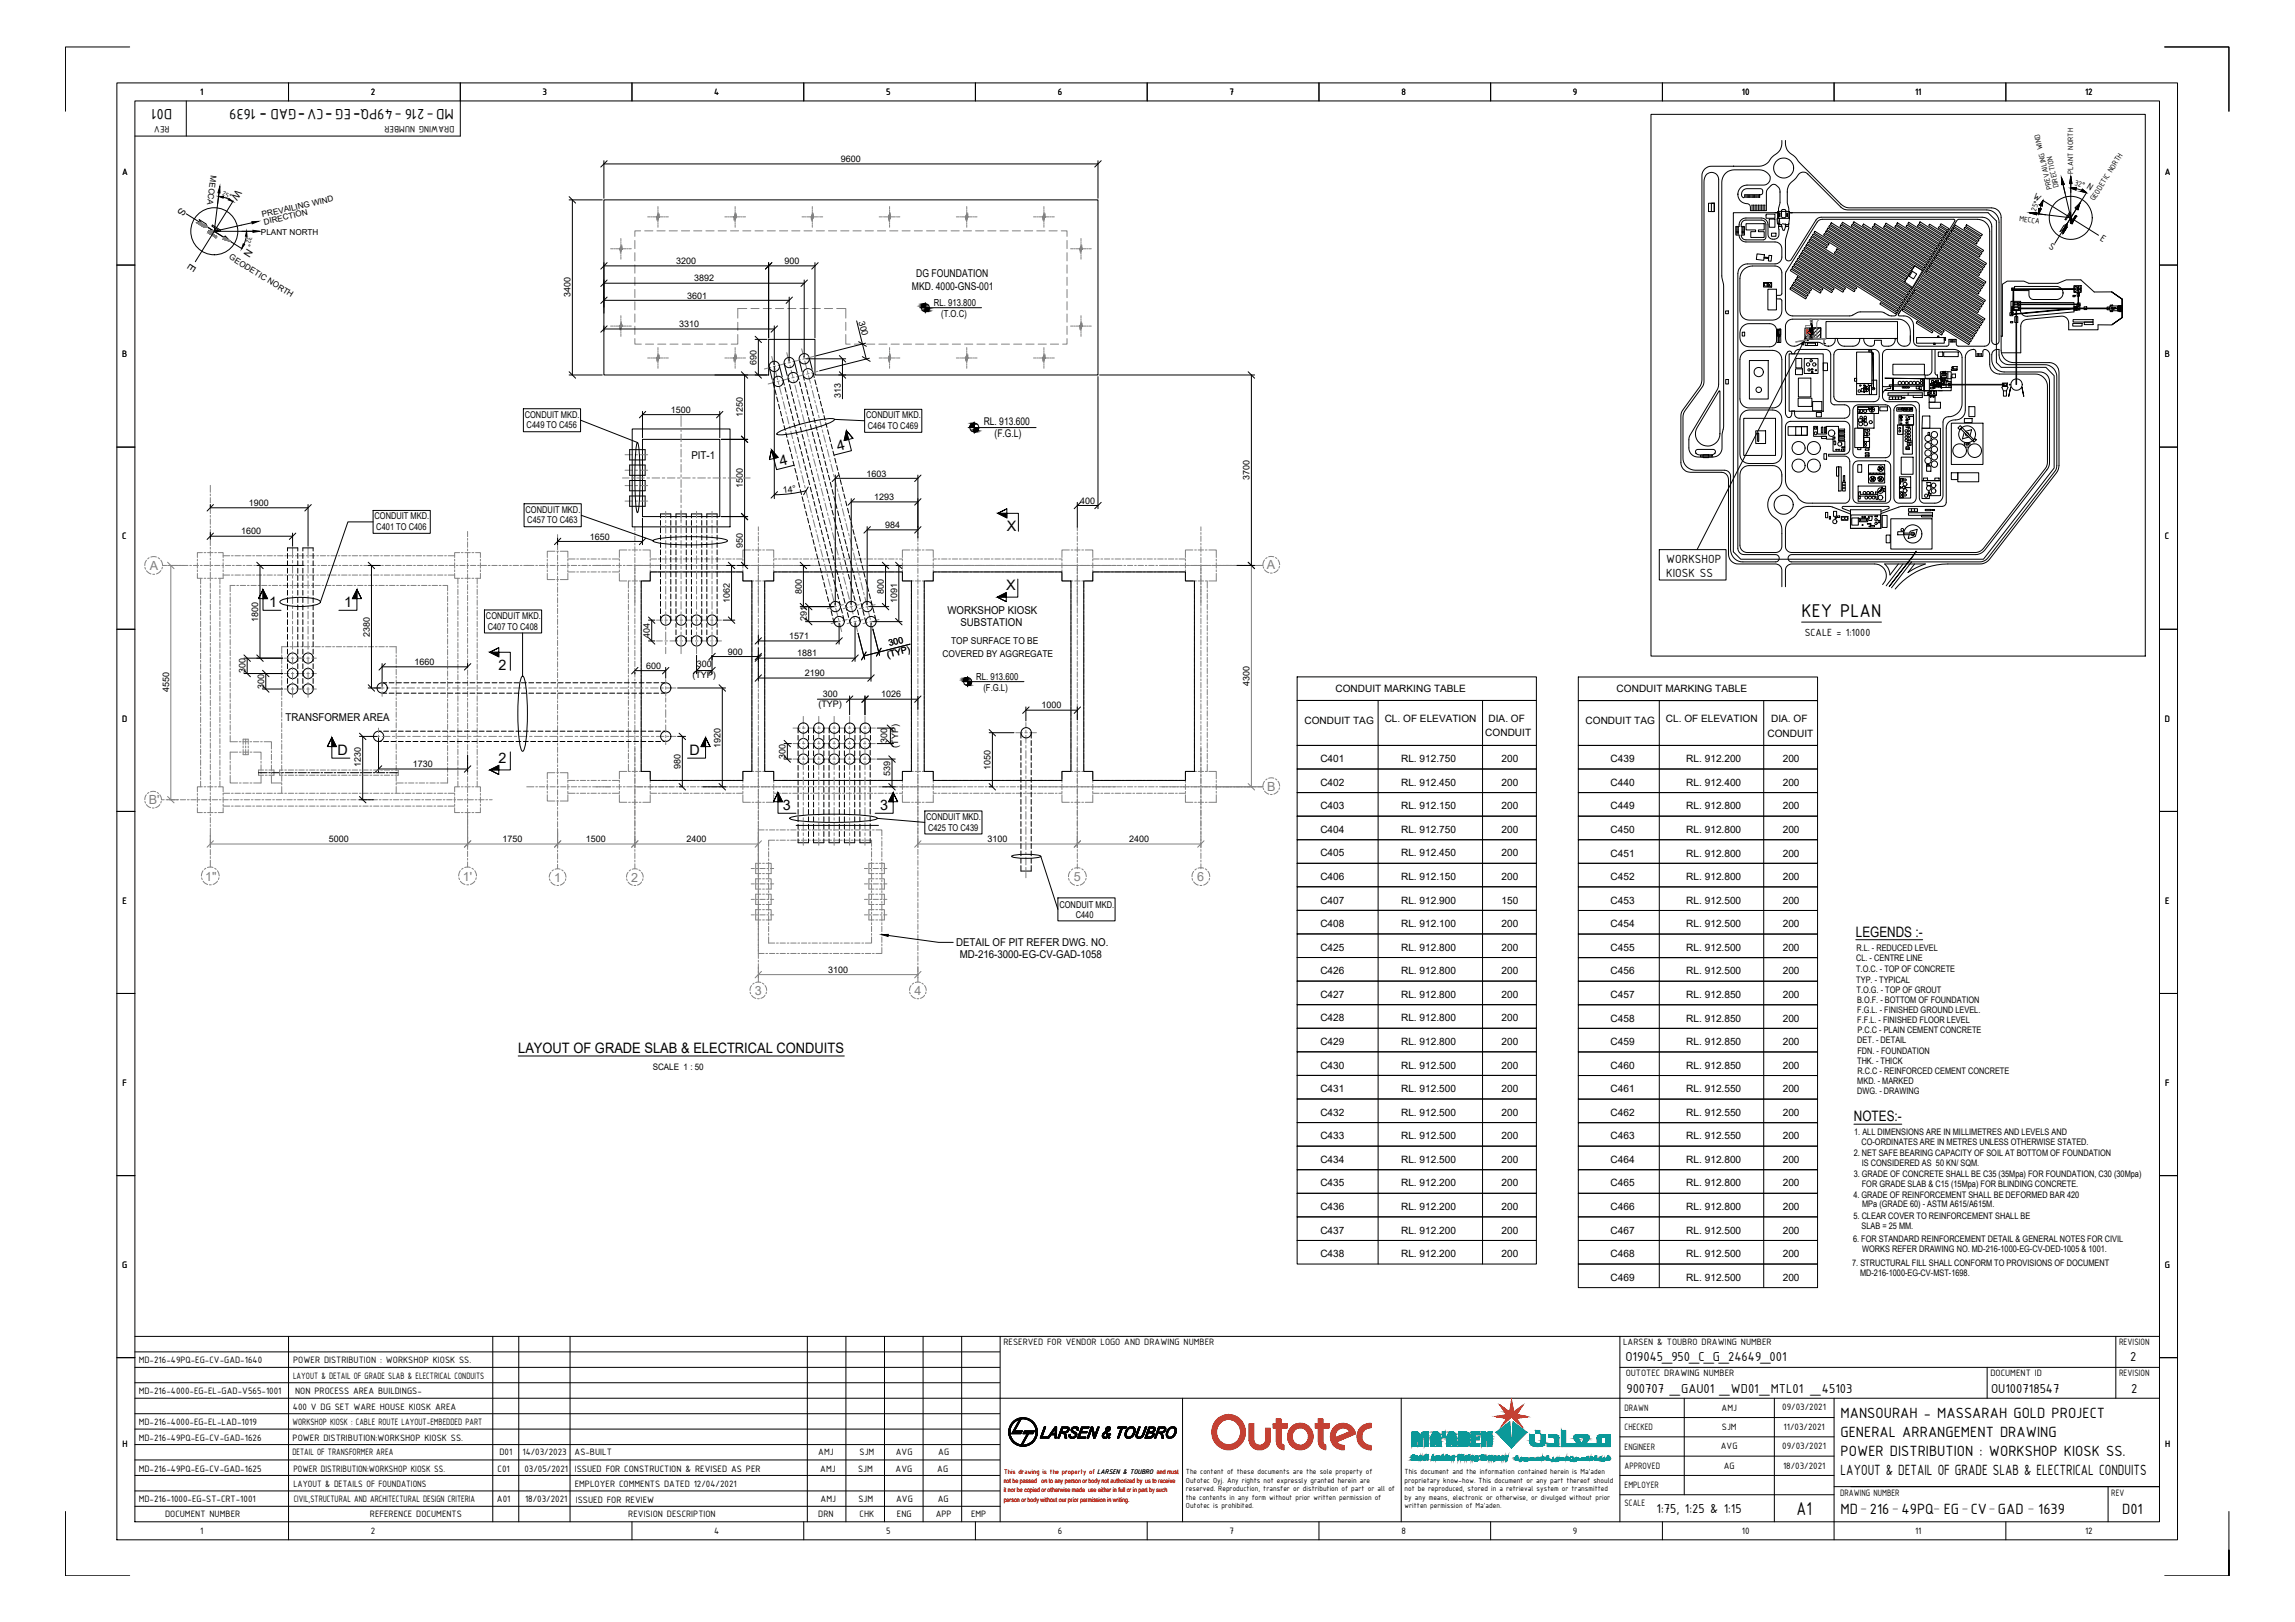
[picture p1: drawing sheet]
<svg xmlns="http://www.w3.org/2000/svg" width="841mm" height="594mm" viewBox="0 0 841 594" stroke-linecap="round" stroke-linejoin="round" font-family="sans-serif">
<defs><g id="words">
<g font-size="7.3">
<text x="660.2" y="226">KEY PLAN</text>
<text x="658.4" y="554.8">A1</text>
</g>
<g font-size="5.9">
<text x="63.1" y="39.8" transform="rotate(-180 63.1 39.8)">D01</text>
<text x="97.7" y="40.6" transform="rotate(-180 97.7 40.6)">-</text>
<text x="111.9" y="40.6" transform="rotate(-180 111.9 40.6)">-</text>
<text x="121.9" y="40.6" transform="rotate(-180 121.9 40.6)">-</text>
<text x="132.2" y="40.6" transform="rotate(-180 132.2 40.6)">-</text>
<text x="166.3" y="39.8" transform="rotate(-180 166.3 39.8)">MD-216 -49PQ- EG-CV-GAD - 1639</text>
<text x="674.5" y="519.2">MANSOURAH - MASSARAH GOLD PROJECT</text>
<text x="674.5" y="526.3">GENERAL ARRANGEMENT DRAWING</text>
<text x="674.5" y="533.3">POWER DISTRIBUTION : WORKSHOP KIOSK SS.</text>
<text x="674.5" y="540.4">LAYOUT &amp; DETAIL OF GRADE SLAB &amp; ELECTRICAL CONDUITS</text>
<text x="674.5" y="554.5">MD-216- 49PQ- EG-CV-GAD - 1639</text>
<text x="777.7" y="554.5">D01</text>
</g>
<g font-size="5.3">
<text x="307.1" y="165.3" transform="rotate(-14 307.1 165.3)">4</text>
<text x="286.2" y="170.6" transform="rotate(-14 286.2 170.6)">4</text>
<text x="368.9" y="194.4">X</text>
<text x="368.7" y="216">X</text>
<text x="98.6" y="222.5">1</text>
<text x="126.1" y="222.5">1</text>
<text x="182.7" y="245.3">2</text>
<text x="123.6" y="276.5">D</text>
<text x="182.7" y="279.4">2</text>
<text x="252.6" y="276.5">D</text>
<text x="286.9" y="296.9">3</text>
<text x="322.6" y="296.9">3</text>
<text x="680.1" y="343.1">LEGENDS :-</text>
<text x="189.9" y="385.7">LAYOUT OF GRADE SLAB &amp; ELECTRICAL CONDUITS</text>
<text x="679.4" y="410.6">NOTES:-</text>
</g>
<g font-size="5.1">
<text x="595.7" y="498.4">O19045_950_C_G_24649_001</text>
<text x="780.7" y="498.4">2</text>
<text x="596" y="510.2">900707 _GAU01 _WD01_MTL01 _45103</text>
<text x="729.6" y="510.2">OU100718547</text>
<text x="781" y="510.2">2</text>
<text x="607.1" y="554.1">1:75, 1:25 &amp; 1:15</text>
</g>
<g font-size="4.7">
<text x="610.6" y="206.1">WORKSHOP</text>
<text x="610.6" y="211.2">KIOSK SS</text>
</g>
<g font-size="4.6" fill="#808080">
<text x="54.8" y="208.7">A</text>
<text x="464.3" y="208.3">A</text>
<text x="464.3" y="289.6">B</text>
<text x="54.6" y="294.5">B'</text>
<text x="75.1" y="322.5">1&quot;</text>
<text x="169.6" y="322.6">1'</text>
<text x="203.1" y="322.9">1</text>
<text x="231.3" y="322.9">2</text>
<text x="393.5" y="322.7">5</text>
<text x="438.8" y="322.7">6</text>
<text x="276.6" y="364.4">3</text>
<text x="335.1" y="364.6">4</text>
</g>
<text font-size="4.1" x="661.4" y="232.9">SCALE = 1:1000</text>
<g font-size="4">
<text x="253.4" y="168.1">PIT-1</text>
<text x="347.2" y="224.8">WORKSHOP KIOSK</text>
<text x="351.9" y="229.5">SUBSTATION</text>
<text x="104.7" y="264.2">TRANSFORMER AREA</text>
<text x="350.3" y="346.5">DETAIL OF PIT REFER DWG. NO.</text>
<text x="351.7" y="351">MD-216-3000-EG-CV-GAD-1058</text>
</g>
<g font-size="3.9">
<text x="335.8" y="101.6">DG FOUNDATION</text>
<text x="334.2" y="106.1">MKD. 4000-GNS-001</text>
<text x="360.5" y="155.5">RL. 913.600</text>
<text x="364.5" y="160.1">(F.G.L)</text>
</g>
<g font-size="3.8">
<text x="764.5" y="68.7" transform="rotate(32 764.5 68.7)">N</text>
<text x="744.8" y="72.4" transform="rotate(32 744.8 72.4)">W</text>
<text x="769.4" y="87.8" transform="rotate(32 769.4 87.8)">E</text>
<text x="750.5" y="91" transform="rotate(31 750.5 91)">S</text>
</g>
<g font-size="3.7">
<text x="73.4" y="34.8">1</text>
<text x="135.9" y="34.8">2</text>
<text x="198.8" y="34.7">3</text>
<text x="261.7" y="34.8">4</text>
<text x="324.7" y="34.7">5</text>
<text x="387.7" y="34.8">6</text>
<text x="450.6" y="34.8">7</text>
<text x="513.5" y="34.8">8</text>
<text x="576.4" y="34.7">9</text>
<text x="638.3" y="34.8">10</text>
<text x="701.8" y="34.8">11</text>
<text x="764.1" y="34.8">12</text>
<text x="62.1" y="46.3" transform="rotate(-180 62.1 46.3)">REV</text>
<text x="166.5" y="46.3" transform="rotate(-180 166.5 46.3)">DRAWING NUMBER</text>
<text x="44.7" y="64.2">A</text>
<text x="793.3" y="64.2">A</text>
<text x="86.5" y="69.4" transform="rotate(122 86.5 69.4)">W</text>
<text x="66.2" y="75.7" transform="rotate(122 66.2 75.7)">S</text>
<text x="90.6" y="90.9" transform="rotate(122 90.6 90.9)">N</text>
<text x="69.8" y="96.2" transform="rotate(123 69.8 96.2)">E</text>
<text x="44.8" y="130.9">B</text>
<text x="793.4" y="130.9">B</text>
<text x="44.8" y="197.6">C</text>
<text x="793.4" y="197.6">C</text>
<text x="489.4" y="253.5">CONDUIT MARKING TABLE</text>
<text x="592.4" y="253.5">CONDUIT MARKING TABLE</text>
<text x="44.7" y="264.3">D</text>
<text x="478" y="265.1">CONDUIT TAG</text>
<text x="507.4" y="264.4">CL. OF ELEVATION</text>
<text x="544.3" y="269.7">CONDUIT</text>
<text x="545.5" y="264.3">DIA. OF</text>
<text x="581.1" y="265.1">CONDUIT TAG</text>
<text x="610.5" y="264.4">CL. OF ELEVATION</text>
<text x="647.7" y="269.8">CONDUIT</text>
<text x="649" y="264.3">DIA. OF</text>
<text x="793.3" y="264.3">D</text>
<text x="483.9" y="279.2">C401</text>
<text x="513.4" y="279.2">RL. 912.750</text>
<text x="550.3" y="279.2">200</text>
<text x="590.2" y="279.2">C439</text>
<text x="618" y="279.2">RL. 912.200</text>
<text x="653.3" y="279.2">200</text>
<text x="483.9" y="287.8">C402</text>
<text x="513.4" y="287.8">RL. 912.450</text>
<text x="550.3" y="287.8">200</text>
<text x="590.2" y="287.8">C440</text>
<text x="618" y="287.8">RL. 912.400</text>
<text x="653.3" y="287.8">200</text>
<text x="483.9" y="296.4">C403</text>
<text x="513.4" y="296.4">RL. 912.150</text>
<text x="550.3" y="296.4">200</text>
<text x="590.2" y="296.4">C449</text>
<text x="618" y="296.4">RL. 912.800</text>
<text x="653.3" y="296.4">200</text>
<text x="483.9" y="305">C404</text>
<text x="513.4" y="305">RL. 912.750</text>
<text x="550.3" y="305">200</text>
<text x="590.2" y="305.1">C450</text>
<text x="618" y="305.1">RL. 912.800</text>
<text x="653.3" y="305.1">200</text>
<text x="483.9" y="313.7">C405</text>
<text x="513.4" y="313.7">RL. 912.450</text>
<text x="550.3" y="313.7">200</text>
<text x="590.2" y="313.7">C451</text>
<text x="618" y="313.7">RL. 912.800</text>
<text x="653.3" y="313.7">200</text>
<text x="483.9" y="322.3">C406</text>
<text x="513.4" y="322.3">RL. 912.150</text>
<text x="550.3" y="322.3">200</text>
<text x="590.2" y="322.3">C452</text>
<text x="618" y="322.3">RL. 912.800</text>
<text x="653.3" y="322.3">200</text>
<text x="44.9" y="331">E</text>
<text x="483.9" y="330.9">C407</text>
<text x="513.4" y="330.9">RL. 912.900</text>
<text x="550.3" y="330.9">150</text>
<text x="590.2" y="331">C453</text>
<text x="618" y="331">RL. 912.500</text>
<text x="653.3" y="331">200</text>
<text x="793.4" y="331">E</text>
<text x="483.9" y="339.6">C408</text>
<text x="513.4" y="339.6">RL. 912.100</text>
<text x="550.3" y="339.6">200</text>
<text x="590.2" y="339.6">C454</text>
<text x="618" y="339.6">RL. 912.500</text>
<text x="653.3" y="339.6">200</text>
<text x="483.9" y="348.2">C425</text>
<text x="513.4" y="348.2">RL. 912.800</text>
<text x="550.3" y="348.2">200</text>
<text x="590.2" y="348.2">C455</text>
<text x="618" y="348.2">RL. 912.500</text>
<text x="653.3" y="348.2">200</text>
<text x="483.9" y="356.8">C426</text>
<text x="513.4" y="356.8">RL. 912.800</text>
<text x="550.3" y="356.8">200</text>
<text x="590.2" y="356.9">C456</text>
<text x="618" y="356.9">RL. 912.500</text>
<text x="653.3" y="356.9">200</text>
<text x="483.9" y="365.5">C427</text>
<text x="513.4" y="365.5">RL. 912.800</text>
<text x="550.3" y="365.5">200</text>
<text x="590.2" y="365.5">C457</text>
<text x="618" y="365.5">RL. 912.850</text>
<text x="653.3" y="365.5">200</text>
<text x="483.9" y="374.1">C428</text>
<text x="513.4" y="374.1">RL. 912.800</text>
<text x="550.3" y="374.1">200</text>
<text x="590.2" y="374.2">C458</text>
<text x="618" y="374.2">RL. 912.850</text>
<text x="653.3" y="374.2">200</text>
<text x="483.9" y="382.7">C429</text>
<text x="513.4" y="382.7">RL. 912.800</text>
<text x="550.3" y="382.7">200</text>
<text x="590.2" y="382.8">C459</text>
<text x="618" y="382.8">RL. 912.850</text>
<text x="653.3" y="382.8">200</text>
<text x="483.9" y="391.4">C430</text>
<text x="513.4" y="391.4">RL. 912.500</text>
<text x="550.3" y="391.4">200</text>
<text x="590.2" y="391.4">C460</text>
<text x="618" y="391.4">RL. 912.850</text>
<text x="653.3" y="391.4">200</text>
<text x="44.9" y="397.7">F</text>
<text x="483.9" y="400">C431</text>
<text x="513.4" y="400">RL. 912.500</text>
<text x="550.3" y="400">200</text>
<text x="590.2" y="400.1">C461</text>
<text x="618" y="400.1">RL. 912.550</text>
<text x="653.3" y="400.1">200</text>
<text x="793.5" y="397.7">F</text>
<text x="483.9" y="408.7">C432</text>
<text x="513.4" y="408.7">RL. 912.500</text>
<text x="550.3" y="408.7">200</text>
<text x="590.2" y="408.7">C462</text>
<text x="618" y="408.7">RL. 912.550</text>
<text x="653.3" y="408.7">200</text>
<text x="483.9" y="417.3">C433</text>
<text x="513.4" y="417.3">RL. 912.500</text>
<text x="550.3" y="417.3">200</text>
<text x="590.2" y="417.3">C463</text>
<text x="618" y="417.3">RL. 912.550</text>
<text x="653.3" y="417.3">200</text>
<text x="483.9" y="425.9">C434</text>
<text x="513.4" y="425.9">RL. 912.500</text>
<text x="550.3" y="425.9">200</text>
<text x="590.2" y="425.9">C464</text>
<text x="618" y="425.9">RL. 912.800</text>
<text x="653.3" y="425.9">200</text>
<text x="483.9" y="434.6">C435</text>
<text x="513.4" y="434.6">RL. 912.200</text>
<text x="550.3" y="434.6">200</text>
<text x="590.2" y="434.6">C465</text>
<text x="618" y="434.6">RL. 912.800</text>
<text x="653.3" y="434.6">200</text>
<text x="483.9" y="443.2">C436</text>
<text x="513.4" y="443.2">RL. 912.200</text>
<text x="550.3" y="443.2">200</text>
<text x="590.2" y="443.2">C466</text>
<text x="618" y="443.2">RL. 912.800</text>
<text x="653.3" y="443.2">200</text>
<text x="483.9" y="451.8">C437</text>
<text x="513.4" y="451.8">RL. 912.200</text>
<text x="550.3" y="451.8">200</text>
<text x="590.2" y="451.8">C467</text>
<text x="618" y="451.8">RL. 912.500</text>
<text x="653.3" y="451.8">200</text>
<text x="483.9" y="460.5">C438</text>
<text x="513.4" y="460.5">RL. 912.200</text>
<text x="550.3" y="460.5">200</text>
<text x="590.2" y="460.5">C468</text>
<text x="618" y="460.5">RL. 912.500</text>
<text x="653.3" y="460.5">200</text>
<text x="44.8" y="464.4">G</text>
<text x="793.4" y="464.4">G</text>
<text x="590.2" y="469.1">C469</text>
<text x="618" y="469.1">RL. 912.500</text>
<text x="653.3" y="469.1">200</text>
<text x="367.7" y="492.8">RESERVED FOR VENDOR LOGO AND DRAWING NUMBER</text>
<text x="594.8" y="492.8">LARSEN &amp; TOUBRO DRAWING NUMBER</text>
<text x="776.5" y="492.8">REVISION</text>
<text x="50.8" y="499.4">MD-216-49PQ-EG-CV-GAD-1640</text>
<text x="107.4" y="499.4">POWER DISTRIBUTION : WORKSHOP KIOSK SS.</text>
<text x="107.4" y="505.1">LAYOUT &amp; DETAIL OF GRADE SLAB &amp; ELECTRICAL CONDUITS</text>
<text x="595.7" y="504.1">OUTOTEC DRAWING NUMBER</text>
<text x="729.4" y="504.1">DOCUMENT ID</text>
<text x="776.5" y="504.1">REVISION</text>
<text x="50.8" y="510.7">MD-216-4000-EG-EL-GAD-V565-1001</text>
<text x="108.1" y="510.7">NON PROCESS AREA BUILDINGS-</text>
<text x="107.3" y="516.4">400 V DG SET WARE HOUSE KIOSK AREA</text>
<text x="595.3" y="516.8">DRAWN</text>
<text x="630.9" y="516.7">AMJ</text>
<text x="653.1" y="516.4">09/03/2021</text>
<text x="50.8" y="527.7">MD-216-49PQ-EG-CV-GAD-1626</text>
<text x="50.8" y="522">MD-216-4000-EG-EL-LAD-1019</text>
<text x="107.2" y="522">WORKSHOP KIOSK : CABLE ROUTE LAYOUT-EMBEDDED PART</text>
<text x="107.2" y="527.7">POWER DISTRIBUTION:WORKSHOP KIOSK SS.</text>
<text x="595.3" y="523.9">CHECKED</text>
<text x="631" y="523.8">SJM</text>
<text x="653.6" y="523.7">11/03/2021</text>
<text x="44.9" y="530.1">H</text>
<text x="107.2" y="532.8">DETAIL OF TRANSFORMER AREA</text>
<text x="183" y="533.1">D01</text>
<text x="191.5" y="533.1">14/03/2023</text>
<text x="210.6" y="533.1">AS-BUILT</text>
<text x="299.9" y="533.1">AMJ</text>
<text x="315" y="533.1">SJM</text>
<text x="328.3" y="533.1">AVG</text>
<text x="343.9" y="533.1">AG</text>
<text x="595.3" y="531">ENGINEER</text>
<text x="630.6" y="530.8">AVG</text>
<text x="653.1" y="530.7">09/03/2021</text>
<text x="793.4" y="530.1">H</text>
<text x="50.8" y="539">MD-216-49PQ-EG-CV-GAD-1625</text>
<text x="107.5" y="539">POWER DISTRIBUTION:WORKSHOP KIOSK SS.</text>
<text x="182.3" y="539">C01</text>
<text x="192.2" y="539">03/05/2021</text>
<text x="210.6" y="539">ISSUED FOR CONSTRUCTION &amp; REVISED AS PER</text>
<text x="300.6" y="539">AMJ</text>
<text x="314.5" y="539">SJM</text>
<text x="328.2" y="539">AVG</text>
<text x="343.5" y="539">AG</text>
<text x="595.3" y="538">APPROVED</text>
<text x="631.7" y="538.1">AG</text>
<text x="653.4" y="537.9">18/03/2021</text>
<text x="107.6" y="544.6">LAYOUT &amp; DETAILS OF FOUNDATIONS</text>
<text x="210.6" y="544.8">EMPLOYER COMMENTS DATED 12/04/2021</text>
<text x="595.3" y="545.1">EMPLOYER</text>
<text x="50.8" y="550.3">MD-216-1000-EG-ST-CRT-1001</text>
<text x="107.6" y="550.3">CIVIL,STRUCTURAL AND ARCHITECTURAL DESIGN CRITERIA</text>
<text x="182.1" y="550.3">A01</text>
<text x="192.4" y="550.3">18/03/2021</text>
<text x="211" y="550.4">ISSUED FOR REVIEW</text>
<text x="300.7" y="550.3">AMJ</text>
<text x="314.6" y="550.3">SJM</text>
<text x="328.4" y="550.3">AVG</text>
<text x="343.6" y="550.3">AG</text>
<text x="595.3" y="551.6">SCALE</text>
<text x="674.3" y="548">DRAWING NUMBER</text>
<text x="773.7" y="548">REV</text>
<text x="60.5" y="555.7">DOCUMENT NUMBER</text>
<text x="135.6" y="555.7">REFERENCE DOCUMENTS</text>
<text x="230.2" y="555.7">REVISION DESCRIPTION</text>
<text x="299.9" y="555.7">DRN</text>
<text x="315" y="555.7">CHK</text>
<text x="328.7" y="555.7">ENG</text>
<text x="342.9" y="555.7">APP</text>
<text x="355.8" y="555.7">EMP</text>
<text x="73.4" y="561.7">1</text>
<text x="135.9" y="561.8">2</text>
<text x="261.7" y="561.7">4</text>
<text x="324.7" y="561.7">5</text>
<text x="387.7" y="561.8">6</text>
<text x="450.6" y="561.7">7</text>
<text x="513.5" y="561.7">8</text>
<text x="576.4" y="561.9">9</text>
<text x="638.3" y="561.7">10</text>
<text x="701.8" y="561.7">11</text>
<text x="764.1" y="561.8">12</text>
</g>
<g font-size="3.5">
<text x="342.3" y="112">RL. 913.800</text>
<text x="344.9" y="116">(T.O.C)</text>
<text x="357.7" y="248.9">RL. 913.600</text>
<text x="360.4" y="252.9">(F.G.L)</text>
</g>
<g font-size="3.4">
<text x="192.3" y="153">CONDUIT MKD.</text>
<text x="317.4" y="153.2">CONDUIT MKD.</text>
<text x="193" y="156.9">C449 TO C456</text>
<text x="318" y="157.1">C464 TO C469</text>
<text x="137.2" y="190.2">CONDUIT MKD.</text>
<text x="192.6" y="187.8">CONDUIT MKD.</text>
<text x="193.2" y="191.7">C457 TO C463</text>
<text x="137.9" y="194.1">C401 TO C406</text>
<text x="178.1" y="226.7">CONDUIT MKD.</text>
<text x="178.7" y="230.6">C407 TO C408</text>
<text x="348.6" y="235.9">TOP SURFACE TO BE</text>
<text x="345.4" y="240.5">COVERED BY AGGREGATE</text>
<text x="339.4" y="300.3">CONDUIT MKD.</text>
<text x="340.1" y="304.2">C425 TO C439</text>
<text x="388.2" y="332.5">CONDUIT MKD.</text>
<text x="394.2" y="336.1">C440</text>
</g>
<g font-size="3.3">
<text x="308.2" y="59.4">9600</text>
<text x="247.8" y="96.7">3200</text>
<text x="287.4" y="96.7">900</text>
<text x="254.4" y="103.1">3892</text>
<text x="209.1" y="108.9" transform="rotate(-90 209.1 108.9)">3400</text>
<text x="251.8" y="109.4">3601</text>
<text x="248.9" y="119.9">3310</text>
<text x="314.6" y="117.8" transform="rotate(76 314.6 117.8)">300</text>
<text x="277.3" y="133.6" transform="rotate(-90 277.3 133.6)">690</text>
<text x="308.1" y="145.6" transform="rotate(-90 308.1 145.6)">313</text>
<text x="245.9" y="151.2">1500</text>
<text x="272.2" y="152.9" transform="rotate(-90 272.2 152.9)">1250</text>
<text x="272.2" y="178.8" transform="rotate(-90 272.2 178.8)">1500</text>
<text x="317.5" y="174.6">1603</text>
<text x="457.9" y="175.9" transform="rotate(-90 457.9 175.9)">3700</text>
<text x="91.2" y="185.3">1900</text>
<text x="287" y="180.6" transform="rotate(-7 287 180.6)">14°</text>
<text x="320.4" y="183.2">1293</text>
<text x="395.9" y="184.5">400</text>
<text x="88.4" y="195.8">1600</text>
<text x="216.1" y="197.7">1650</text>
<text x="324.3" y="193.4">984</text>
<text x="272.2" y="200.9" transform="rotate(-90 272.2 200.9)">950</text>
<text x="267.4" y="220.9" transform="rotate(-90 267.4 220.9)">1062</text>
<text x="293.8" y="217.4" transform="rotate(-90 293.8 217.4)">800</text>
<text x="323.9" y="217.4" transform="rotate(-90 323.9 217.4)">800</text>
<text x="328.7" y="220.9" transform="rotate(-90 328.7 220.9)">1091</text>
<text x="94.6" y="227.9" transform="rotate(-90 94.6 227.9)">1800</text>
<text x="295.7" y="227.4" transform="rotate(-90 295.7 227.4)">291</text>
<text x="135.5" y="233.2" transform="rotate(-90 135.5 233.2)">2380</text>
<text x="238.2" y="233.7" transform="rotate(-90 238.2 233.7)">404</text>
<text x="266.7" y="239.8">900</text>
<text x="289.2" y="234.1">1571</text>
<text x="326" y="236.7" transform="rotate(-14 326 236.7)">300</text>
<text x="151.9" y="243.6">1660</text>
<text x="236.8" y="245">600</text>
<text x="255.3" y="244.4">300</text>
<text x="292.1" y="240.4">1881</text>
<text x="325.4" y="240.9" transform="rotate(-14 325.4 240.9)">(TYP)</text>
<text x="89.9" y="246.6" transform="rotate(-90 89.9 246.6)">300</text>
<text x="253.7" y="248.4">(TYP)</text>
<text x="294.9" y="247.7">2190</text>
<text x="457.9" y="251.3" transform="rotate(-90 457.9 251.3)">4300</text>
<text x="62" y="253.6" transform="rotate(-90 62 253.6)">4550</text>
<text x="96.8" y="252.3" transform="rotate(-90 96.8 252.3)">300</text>
<text x="301.5" y="255.5">300</text>
<text x="322.9" y="255.5">1026</text>
<text x="299.9" y="259.1">(TYP)</text>
<text x="381.6" y="259.5">1000</text>
<text x="264.1" y="273.9" transform="rotate(-90 264.1 273.9)">1920</text>
<text x="325.1" y="272.3" transform="rotate(-90 325.1 272.3)">300</text>
<text x="329.1" y="273.9" transform="rotate(-90 329.1 273.9)">(TYP)</text>
<text x="132.3" y="281.1" transform="rotate(-90 132.3 281.1)">1230</text>
<text x="151.3" y="281">1730</text>
<text x="249.4" y="281.7" transform="rotate(-90 249.4 281.7)">980</text>
<text x="287.9" y="277.9" transform="rotate(-90 287.9 277.9)">300</text>
<text x="326.2" y="284.2" transform="rotate(-90 326.2 284.2)">539</text>
<text x="363" y="282" transform="rotate(-90 363 282)">1050</text>
<text x="120.6" y="308.5">5000</text>
<text x="184.1" y="308.5">1750</text>
<text x="214.7" y="308.5">1500</text>
<text x="251.6" y="308.5">2400</text>
<text x="361.9" y="308.5">3100</text>
<text x="413.8" y="308.5">2400</text>
<text x="680.2" y="351.8">CL. - CENTRE LINE</text>
<text x="680.3" y="348.2">R.L. - REDUCED LEVEL</text>
<text x="303.5" y="356.3">3100</text>
<text x="680.2" y="356.1">T.O.C. - TOP OF CONCRETE</text>
<text x="680.2" y="360">TYP. - TYPICAL</text>
<text x="680.4" y="363.7">T.O.G. - TOP OF GROUT</text>
<text x="680.5" y="367.2">B.O.F. - BOTTOM OF FOUNDATION</text>
<text x="680.6" y="371.1">F.G.L. - FINISHED GROUND LEVEL.</text>
<text x="680.6" y="374.8">F.F.L. - FINISHED FLOOR LEVEL</text>
<text x="680.6" y="382.1">DET. - DETAIL</text>
<text x="680.7" y="378.5">P.C.C - PLAIN CEMENT CONCRETE</text>
<text x="680.6" y="389.7">THK. - THICK</text>
<text x="680.7" y="386">FDN. - FOUNDATION</text>
<text x="239.2" y="391.8">SCALE 1 : 50</text>
<text x="680.7" y="393.2">R.C.C - REINFORCED CEMENT CONCRETE</text>
<text x="680.6" y="396.8">MKD. - MARKED</text>
<text x="680.6" y="400.6">DWG. - DRAWING</text>
<text x="679.5" y="415.9">1. ALL DIMENSIONS ARE IN MILLIMETRES AND LEVELS AND</text>
<text x="682.1" y="419.4">CO-ORDINATES ARE IN METRES UNLESS OTHERWISE STATED.</text>
<text x="679.3" y="423.6">2. NET SAFE BEARING CAPACITY OF SOIL AT BOTTOM OF FOUNDATION</text>
<text x="679.3" y="431.2">3. GRADE OF CONCRETE SHALL BE C35 (35Mpa) FOR FOUNDATION, C30 (30Mpa)</text>
<text x="682.3" y="427">IS CONSIDERED AS 50 KN/ SQM.</text>
<text x="682.3" y="434.6">FOR GRADE SLAB &amp; C15 (15Mpa) FOR BLINDING CONCRETE.</text>
<text x="679.2" y="438.7">4. GRADE OF REINFORCEMENT SHALL BE DEFORMED BAR 420</text>
<text x="682.4" y="442.1">MPa (GRADE 60) - ASTM A615/A615M.</text>
<text x="679.2" y="446.6">5. CLEAR COVER TO REINFORCEMENT SHALL BE</text>
<text x="679.1" y="454.8">6. FOR STANDARD REINFORCEMENT DETAIL &amp; GENERAL NOTES FOR CIVIL</text>
<text x="682.2" y="450.1">SLAB = 25 MM.</text>
<text x="682.4" y="458.7">WORKS REFER DRAWING NO. MD-216-1000-EG-CV-DED-1005 &amp; 1001.</text>
<text x="678.8" y="463.6">7. STRUCTURAL FILL SHALL CONFORM TO PROVISIONS OF DOCUMENT</text>
<text x="681.6" y="467.4">MD-216-1000-EG-CV-MST-1698.</text>
</g>
<g font-size="3">
<text x="77.2" y="64.2" transform="rotate(97 77.2 64.2)">MECCA</text>
<text x="759.7" y="63.8" transform="rotate(-90 759.7 63.8)">PLANT NORTH</text>
<text x="752" y="69.2" transform="rotate(-103 752 69.2)">PREVAILING WIND</text>
<text x="754.5" y="68.6" transform="rotate(-103 754.5 68.6)">DIRECTION</text>
<text x="760" y="67.8" transform="rotate(16 760 67.8)">32°</text>
<text x="746.1" y="77.6" transform="rotate(-70 746.1 77.6)">25°</text>
<text x="767.4" y="73.8" transform="rotate(-58 767.4 73.8)">GEODETIC NORTH</text>
<text x="96.3" y="79.6" transform="rotate(-13 96.3 79.6)">PREVAILING WIND</text>
<text x="96.9" y="82.3" transform="rotate(-13 96.9 82.3)">DIRECTION</text>
<text x="739.9" y="81" transform="rotate(7 739.9 81)">MECCA</text>
<text x="95.6" y="86">PLANT NORTH</text>
<text x="83.8" y="94.6" transform="rotate(32 83.8 94.6)">GEODETIC NORTH</text>
</g>
<g font-size="2.9">
<text x="434.6" y="539.9">The content of these documents are the sole property of</text>
<text x="514.7" y="539.9">This document and the information contained herein is Ma'aden</text>
<text x="434.6" y="543.1">Outotec Oyj. Any rights not expressly granted herein are</text>
<text x="514.7" y="543.1">proprietary know-how. This document or any part thereof should</text>
<text x="434.6" y="546.2">reserved. Reproduction, transfer or distribution of part or all of</text>
<text x="434.6" y="549.4">the contents in any form without prior written permission of</text>
<text x="514.7" y="546.2">not be reproduced, stored in a retrieval system or transmitted</text>
<text x="514.7" y="549.4">by any means, electronic or otherwise, or divulged without prior</text>
<text x="434.6" y="552.5">Outotec is prohibited.</text>
<text x="514.7" y="552.5">written permission of Ma'aden.</text>
</g>
<g font-size="2.8">
<text x="81.3" y="71.6" transform="rotate(20 81.3 71.6)">25°</text>
<text x="90.8" y="86.4" transform="rotate(106 90.8 86.4)">32°</text>
</g>
<text font-size="2.6" fill="#f00" x="367.9" y="539.7">This drawing is the property of LARSEN &amp; TOUBRO and must</text>
<g font-size="2.4" fill="#f00">
<text x="367.8" y="543.2">not be passed on to any person or body not authorized by us to receive</text>
<text x="367.8" y="546.5">it nor be copied or otherwise made use either in full or in part by such</text>
<text x="367.8" y="550">person or body without our prior permission in writing.</text>
</g>
</g></defs>
<!-- layer: 0 -->
<g fill="none" stroke="#808080" stroke-width=".37">
<path d="M237.3 79.4h1M238.6 79.4h.3M239.2 79.4h1.5M241 79.4h.3M241.1 75.7v.9M241.1 76.9v.3M241.1 77.5v1.5M241.1 79.3v.3M241.1 79.9v1.5M241.6 79.4h1.5M243.4 79.4h.3M244 79.4h.9"/>
<path d="M265.6 79.4h1M266.9 79.4h.3M267.4 79.4h1.6M269.3 79.4h.3M269.4 75.7v.9M269.4 76.9v.3M269.4 77.5v1.5M269.4 79.3v.3M269.4 79.9v1.5M269.9 79.4h1.4M271.6 79.4h.3M272.2 79.4h1"/>
<path d="M293.9 79.4h.9M295.1 79.4h.3M295.8 79.4h1.5M297.5 79.4h.3M297.7 75.7v.9M297.7 76.9v.3M297.7 77.5v1.5M297.7 79.3v.3M297.7 79.9v1.5M298.1 79.4h1.5M300 79.4h.3M300.6 79.4h.9"/>
<path d="M322.2 79.4h.9M323.5 79.4h.3M324 79.4h1.5M325.8 79.4h.3M326 75.7v.9M326 76.9v.3M326 77.5v1.5M326 79.3v.3M326 79.9v1.5M326.4 79.4h1.5M328.2 79.4h.3M328.8 79.4h1"/>
<path d="M350.5 79.4h.9M351.7 79.4h.3M352.3 79.4h1.5M354.1 79.4h.3M354.3 75.7v.9M354.3 76.9v.3M354.3 77.5v1.5M354.3 79.3v.3M354.3 79.9v1.5M354.7 79.4h1.5M356.5 79.4h.3M357.1 79.4h.9"/>
<path d="M378.7 79.4h1M380 79.4h.3M380.6 79.4h1.5M382.4 79.4h.3M382.6 75.7v.9M382.6 76.9v.3M382.6 77.5v1.5M382.6 79.3v.3M382.6 79.9v1.5M383 79.4h1.5M384.8 79.4h.3M385.4 79.4h1"/>
<path d="M223.8 91.1h.9M225 91.1h.3M225.6 91.1h1.5M227.4 91.1h.3M227.5 87.3v1M227.5 88.6v.3M227.5 89.2v1.5M227.5 91v.3M227.5 91.6v1.5M227.5 93.4v.3M227.5 94v.9M228 91.1h1.5"/>
<path d="M229.8 91.1h.3M230.4 91.1h.9M241.1 81.7v.3M241.1 82.3v.9M269.4 81.7v.3M269.4 82.3v.9M297.7 81.7v.3M297.7 82.3v.9M326 81.7v.3M326 82.3v.9M354.3 81.7v.3M354.3 82.3v.9"/>
<path d="M382.6 81.7v.3M382.6 82.3v.9M392.3 91.1h1M393.6 91.1h.3M394.2 91.1h1.5M396 91.1h.3M396.1 87.3v1M396.1 88.6v.3M396.1 89.2v1.5M396.1 91v.3M396.1 91.6v1.5M396.1 93.4v.3"/>
<path d="M396.1 94v.9M396.6 91.1h1.5M398.4 91.1h.3M399 91.1h.9M223.8 119.4h.9M225 119.4h.3M225.6 119.4h1.5M227.4 119.4h.3M227.5 115.6v1M227.5 116.9v.3M227.5 117.5v1.5M227.5 119.3v.3"/>
<path d="M227.5 119.9v1.5M228 119.4h1.5M229.8 119.4h.3M230.4 119.4h.9M392.3 119.4h1M393.6 119.4h.3M394.2 119.4h1.5M396 119.4h.3M396.1 115.6v1M396.1 116.9v.3M396.1 117.5v1.5M396.1 119.3v.3"/>
<path d="M396.1 119.9v1.5M396.6 119.4h1.5M398.4 119.4h.3M399 119.4h.9M227.5 121.7v.3M227.5 122.3v.9M237.3 131.1h1M238.6 131.1h.3M239.2 131.1h1.5M241 131.1h.3M241.1 127.3v1M241.1 128.6v.3"/>
<path d="M241.1 129.2v1.5M241.1 131v.2M241.1 131.5v1.6M241.1 133.4v.3M241.1 134v.9M241.6 131.1h1.5M243.4 131.1h.3M244 131.1h.9M265.6 131.1h1M266.9 131.1h.3M267.4 131.1h1.6M269.3 131.1h.3"/>
<path d="M269.4 127.3v1M269.4 128.6v.3M269.4 129.2v1.5M269.4 131v.2M269.4 131.5v1.6M269.4 133.4v.3M269.4 134v.9M269.9 131.1h1.4M271.6 131.1h.3M272.2 131.1h1M282.5 134.5l-2.4 .6M282.8 130.6l.8 3"/>
<path d="M283.8 134.5l.2 .9M284.3 134.1l-.9 .2M284.3 136.3l.7 2.7M285.2 139.9l.2 .9M285.7 139.5l-.9 .3M287.9 133.2l-2.8 .7M288.3 129.2l.9 3.7M289.3 138.7l-2.8 .6M289.5 133.8l.2 .9M289.7 132.7l-.9 .2M289.9 135.6l.7 2.8M290.9 139.2l.2 .9"/>
<path d="M291.1 138.2l-.9 .2M293.3 131.8l-2.7 .7M293.8 127.8l.4 1.7M294.5 130.4l.2 .9M294.7 137.3l-2.7 .7M294.9 132.2l.7 2.7M295.1 131.3l-.9 .2M295.9 135.8l.2 1M296.3 137.6l.7 2.7M296.5 136.8l-.9 .2M298.4 130.5l-2.4 .6M299.7 136l-2.3 .6"/>
<path d="M322.2 131.1h.9M323.5 131.1h.3M324 131.1h1.5M325.8 131.1h.3M326 127.3v1M326 128.6v.3M326 129.2v1.5M326 131v.2M326 131.5v1.6M326 133.4v.3M326 134v.9M326.4 131.1h1.5"/>
<path d="M328.2 131.1h.3M328.8 131.1h1M350.5 131.1h.9M351.7 131.1h.3M352.3 131.1h1.5M354.1 131.1h.3M354.3 127.3v1M354.3 128.6v.3M354.3 129.2v1.5M354.3 131v.2M354.3 131.5v1.6M354.3 133.4v.3"/>
<path d="M354.3 134v.9M354.7 131.1h1.5M356.5 131.1h.3M357.1 131.1h.9M378.7 131.1h1M380 131.1h.3M380.6 131.1h1.5M382.4 131.1h.3M382.6 127.3v1M382.6 128.6v.3M382.6 129.2v1.5M382.6 131v.2"/>
<path d="M382.6 131.5v1.6M382.6 133.4v.3M382.6 134v.9M383 131.1h1.5M384.8 131.1h.3M385.4 131.1h1M396.1 121.7v.3M396.1 122.3v.9M661.7 120.5h2.2v2.2h-2.2zM662 120.7h.6v1.6h-.6zM662.2 121l.1 .3zM662.2 121h.1"/>
<path d="M662.3 121l.1 .3zM662.3 121h.1M663.2 123.5h.1M663.2 122.7h.1M663.2 123.8h.1M663.9 122.7h.1M663.9 123.5h.1M663.9 123.8h.1M664.1 123.5h.1M664.1 122.7h.1M249.6 152.2v4M249.6 157.1v.9"/>
<path d="M249.6 159v2.8M283.9 140l-2.4 .6M285.7 141.7l.6 2.8M286.6 145.3l.2 .9M287 147.1l.7 2.8M287.9 150.8l.3 .9M288.4 152.5l.7 2.8M289.3 156.1l.2 1M289.8 158l.7 2.7M291.3 141l.7 2.7M292.3 144.6l.2 1M292.7 146.4l.7 2.8"/>
<path d="M293.6 150l.2 .9M294.1 151.9l.7 2.7M295 155.5l.2 .9M295.4 157.2l.7 2.8M297.2 141.2l.2 .9M297.7 143l.7 2.8M298.6 146.7l.2 .8M299 148.4l.7 2.7M300 152.1l.2 .9M300.4 153.9l.7 2.7M301.3 157.5l.3 .9M301.8 159.3l.7 2.7"/>
<path d="M77.1 177.8v2.5M228.1 175.1h2.5M229.1 166.6h2.7M229.1 172.2h2.7M229.1 177.9h2.7M231.5 175.1h.9M232.7 166.6h1M232.7 172.2h1M232.7 177.9h1M233.4 175.1h2.8M234.6 166.6h2.7M234.6 172.2h2.7"/>
<path d="M234.6 177.9h2.7M237.1 175.1h.9M239 175.1h2.8M242.7 175.1h.9M244.5 175.1h2.8M248.3 175.1h.9M249.6 162.7v.9M249.6 164.6v2.8M249.6 168.3v.9M249.6 170.1v2.8M249.6 173.9v.9M249.6 175.7v2.8"/>
<path d="M249.6 179.4v1M250.1 175.1h2.8M253.9 175.1h.8M255.7 175.1h2.8M259.4 175.1h.9M261.3 175.1h2.8M265 175.1h.9M266.9 175.1h2.7M270.6 175.1h.9M272.4 175.1h2.5M290.7 161.6l.2 .8M291.2 163.3l.6 2.8"/>
<path d="M292.1 167l.2 .9M292.6 168.8l.6 2.7M293.4 172.4l.3 .9M293.9 174.2l.7 2.7M294.8 177.8l.2 .9M295.3 179.6l.7 2.7M296.4 160.9l.2 .9M296.8 162.7l.7 2.7M297.7 166.3l.3 .9M298.2 168.1l.7 2.7M299.1 171.7l.2 .9M299.6 173.5l.7 2.7"/>
<path d="M300.5 177.1l.2 .9M300.9 178.9l.8 2.7M302.7 162.9l.2 .9M303.2 164.6l.7 2.8M304.1 168.3l.2 .9M304.5 170.1l.8 2.7M305.5 173.7l.2 .9M305.9 175.5l.7 2.7M306.8 179.1l.3 .9M77.1 180.9v.7M77.1 182.3v1.9M77.1 184.8v.7"/>
<path d="M77.1 186.2v1.9M77.1 188.8v.6M77.1 190v2M77.1 192.7v.6M77.1 193.9v2M77.1 196.6v.6M77.1 197.9v1.9M171.4 194.7v1.9M171.4 197.2v.6M171.4 198.5v2M204.3 195.8v1.7M204.3 198.1v.6"/>
<path d="M204.3 199.4v2M229.1 183.5h2.7M232.6 193v1.4M232.6 195v.7M232.6 196.4v1.9M232.6 199v.6M232.7 183.5h1M234.6 183.5h2.7M244 187.3v2.4M244 190.6v.9M244 192.4v2.9M244 196.1v1"/>
<path d="M244 198v2.8M249.6 181.3v2.8M249.6 185v.9M249.6 186.9v4.6M249.6 192.4v2.9M249.6 196.1v1M249.6 198v2.8M255.3 187.3v2.4M255.3 190.6v.9M255.3 192.4v2.9M255.3 196.1v1M255.3 198v2.8"/>
<path d="M260.9 187.3v2.4M260.9 190.6v.9M260.9 192.4v2.9M260.9 196.1v1M260.9 198v2.8M277.9 193v1.4M277.9 195v.7M277.9 196.4v1.9M277.9 199v.6M296.2 183.2l.2 .9M296.7 185l.6 2.7M297.6 188.6l.2 .9"/>
<path d="M298 190.4l.7 2.7M298.9 194l.3 .9M299.4 195.8l.7 2.7M300.3 199.4l.3 .9M301.9 182.5l.2 .9M302.3 184.3l.7 2.7M303.2 187.9l.3 .9M303.7 189.7l.7 2.7M304.6 193.3l.2 .9M305.1 195.1l.7 2.7M306 198.7l.2 .9M307.3 180.9l.7 2.7"/>
<path d="M308.2 184.5l.2 .9M308.7 186.3l.7 2.7M309.6 189.9l.2 .9M310 191.7l.7 2.7M311 195.3l.2 .9M311.4 197.1l.7 2.7M336.4 193v1.4M336.4 195v.7M336.4 196.4v1.9M336.4 199v.6M394.8 193v1.4M394.8 195v.7"/>
<path d="M394.8 196.4v1.9M394.8 199v.6M440.1 193v1.4M440.1 195v.7M440.1 196.4v1.9M440.1 199v.6M53.1 207.8l.2 .7M53.7 205.2l-.5 1-.1 1M53.7 209.1l1.6 1.1M54.6 204.3l-.5 .4M55.3 204h2M56 210.3h.7"/>
<path d="M57.9 204.3l.6 .4M58.9 205.2l.7 1.9h1.5M59 209l-1.7 1.2M59.5 207.7l-.2 .7M61.4 207.1h7.5M61.4 205.9l2.4 2.4M62.6 207.1v85.8M69.5 207.1h.7M70.9 207.1h1.9M72.3 210v1.8h1.9M72.3 204.8v.7M72.3 206.1v2"/>
<path d="M72.3 208.7v.7M73.4 207.1h.7M73.5 211.8v2.1M73.5 214.5v.7M73.5 215.8v2M73.5 218.4v.7M73.5 219.7v2M74.2 202.4h-1.9v1.8M74.7 207.1h2M74.8 202.4h.6M74.8 211.8h.6M76.1 202.4h1.9"/>
<path d="M76.1 211.8h1.9M77.1 200.5v.6M77.1 201.8v1.9M77.1 204.4v.6M77.1 205.7v2M77.1 208.3v.6M77.1 209.6v2M77.1 212.2v.6M77.1 213.5v1.9M77.1 216.1v.7M77.1 217.4v1.9M77.4 207.1h.6"/>
<path d="M78.6 207.1h2M78.7 202.4h.6M78.7 211.8h.6M80 202.4h1.8v1.8M80.6 211.8v2.1M80.6 214.5v.7M80.6 215.8v2M80.6 218.4v.7M80.6 219.7v2M81.3 207.1h.6M81.8 204.8v.7M81.8 206.1v2"/>
<path d="M81.8 208.7v.7M81.8 210v1.8h-1.8M81.8 203.6h2.4M81.8 210.6h2.4M82.6 207.1h1.9M84.4 217.4v.6M84.4 218.6v2M84.8 203.6h.7M84.8 210.6h.7M85.2 207.1h.6M86.1 203.6h2M86.1 210.6h2"/>
<path d="M86.1 214.4h-1.7v2.3M86.5 207.1h1.9M86.8 214.4h.6M88 214.4h2M88.7 203.6h.7M88.7 210.6h.7M89.1 207.1h.6M90 203.6h2M90 210.6h2M90.4 207.1h2M90.7 214.4h.6M92 214.4h1.9"/>
<path d="M92.6 203.6h.7M92.6 210.6h.7M93 207.1h.6M93.9 203.6h2M93.9 210.6h2M94.3 207.1h2M94.6 214.4h.6M95.9 214.4h1.9M96.5 203.6h.7M96.5 210.6h.7M96.9 207.1h.6M97.8 203.6h2"/>
<path d="M97.8 210.6h2M98.2 207.1h1.9M98.5 214.4h.6M99.8 214.4h2M100.4 203.6h.7M100.4 210.6h.7M100.8 207.1h.7M101.7 203.6h2M101.7 210.6h2M102.1 207.1h1.9M102.4 214.4h.6M103.7 214.4h1.9"/>
<path d="M104.3 203.6h.7M104.3 210.6h.7M104.7 207.1h.7M105.6 203.6h2M105.6 210.6h2M106 207.1h2M106.3 214.4h.7M107.2 200.7v3.6M107.2 205.2v1M107.2 207.1v2.8M107.2 210.8v1M107.2 212.7v2.8"/>
<path d="M107.2 216.4v1M107.2 218.2v2.9M107.6 214.4h1.9M108.2 203.6h.7M108.2 210.6h.7M108.6 207.1h.6M109.5 203.6h2M109.5 210.6h2M109.9 207.1h2M110.2 214.4h.7M111.5 214.4h2M112.2 203.6h.6"/>
<path d="M112.2 210.6h.6M112.5 207.1h.7M112.9 200.7v3.6M112.9 205.2v1M112.9 207.1v2.8M112.9 210.8v1M112.9 212.7v2.8M112.9 216.4v1M112.9 218.2v2.9M113.4 203.6h2M113.4 210.6h2M113.8 207.1h2"/>
<path d="M114.1 214.4h.7M115.4 214.4h2M116.1 203.6h.6M116.1 210.6h.6M116.4 207.1h.7M117.4 203.6h1.9M117.4 210.6h1.9M117.7 207.1h2M118 214.4h.6M119.3 214.4h2M120 203.6h.6M120 210.6h.6"/>
<path d="M120.3 207.1h.7M121.3 203.6h1.9M121.3 210.6h1.9M121.6 207.1h2M121.9 214.4h.7M123.2 214.4h2M123.9 203.6h.6M123.9 210.6h.6M124.2 207.1h.7M125.2 203.6h2M125.2 210.6h2M125.5 207.1h2"/>
<path d="M125.8 214.4h.7M127.1 214.4h2M127.8 203.6h.6M127.8 210.6h.6M128.1 207.1h.7M129.1 203.6h1.9M129.1 210.6h1.9M129.4 207.1h2M129.7 214.4h.7M131 214.4h2M131.7 203.6h.6M131.7 210.6h.6"/>
<path d="M132.1 207.1h.6M133 203.6h1.9M133 210.6h1.9M133.3 207.1h2M133.6 214.4h.7M134.9 214.4h2M135.6 203.6h.7M135.6 210.6h.7M136 207.1h.6M136.9 203.6h1.9M136.9 210.6h1.9M137.2 207.1h2"/>
<path d="M137.6 214.4h.6M138.8 214.4h2M139.5 203.6h.7M139.5 210.6h.7M139.9 207.1h.6M140.8 203.6h2M140.8 210.6h2M141.2 207.1h1.9M141.5 214.4h.6M142.7 214.4h2M143.4 203.6h.6M143.4 210.6h.6"/>
<path d="M143.7 207.1h.7M144.7 203.6h2M144.7 210.6h2M145.1 207.1h1.9M145.4 214.4h.6M146.7 214.4h1.9M147.3 203.6h.7M147.3 210.6h.7M147.7 207.1h.6M148.6 203.6h2M148.6 210.6h2M149 207.1h1.9"/>
<path d="M149.3 214.4h.6M150.6 214.4h1.9M151.2 203.6h.7M151.2 210.6h.7M151.6 207.1h.6M152.5 203.6h2M152.5 210.6h2M152.9 207.1h1.9M153.2 214.4h.6M154.5 214.4h1.9M155.1 203.6h.7M155.1 210.6h.7"/>
<path d="M155.5 207.1h.7M156.4 203.6h2M156.4 210.6h2M156.8 207.1h1.9M157.1 214.4h.6M158.4 214.4h1.9M159 203.6h.7M159 210.6h.7M159.4 207.1h.6M160.3 203.6h2M160.3 210.6h2M160.7 207.1h2"/>
<path d="M161 214.4h.6M162.3 214.4h1.7v2M162.9 203.6h.7M162.9 210.6h.7M163.3 207.1h.6M164 217.1v.6M164 218.4v1.9M164.2 203.6h2.4M164.2 210.6h2.4M164.6 207.1h2M166.6 210v1.8h1.8M166.6 204.8v.7"/>
<path d="M166.6 206.1v2M166.6 208.7v.7M167.2 207.1h.6M167.8 211.8v2.1M167.8 214.5v.7M167.8 215.8v2M167.8 218.4v.7M167.8 219.7v2M168.4 202.4h-1.8v1.8M168.5 207.1h2M169.1 202.4h.6M169.1 211.8h.6"/>
<path d="M170.4 202.4h1.9M170.4 211.8h1.9M171.1 207.1h.7M171.4 201.1v.6M171.4 202.4v2M171.4 205v.7M171.4 206.3v2M171.4 208.9v.7M171.4 210.2v2M171.4 212.8v.7M171.4 214.1v2M171.4 216.7v.7"/>
<path d="M171.4 218v2M172.4 207.1h2M173 202.4h.6M173 211.8h.6M174.3 202.4h1.8v1.8M174.9 211.8v2.1M174.9 214.5v.7M174.9 215.8v2M174.9 218.4v.7M174.9 219.7v2M175 207.1h.7M176.1 210v1.8h-1.8"/>
<path d="M176.1 204.8v.7M176.1 206.1v2M176.1 208.7v.7M176.3 207.1h2M178.9 207.1h.7M180.2 207.1h2M182.8 207.1h.7M184.1 207.1h2M186.8 207.1h.6M188 207.1h2M190.7 207.1h.6M191.9 207.1h3.8"/>
<path d="M196.3 207.1h.7M197.6 207.1h2M200.2 207.1h.7M200.6 210v2.3h2.8M200.6 204.8v.7M200.6 206.1v2M200.6 208.7v.7M201.5 207.1h2M203.4 201.9h-2.8v2.3M204 201.9h.7M204 212.3h.7M204.1 207.1h.7"/>
<path d="M204.3 202v.6M204.3 203.3v1.9M204.3 205.9v.7M204.3 207.2v1.9M204.3 209.8v.7M204.3 211.1v2M204.3 213.7v.6M204.3 215v2M204.3 217.6v.6M204.3 218.9v2M205.3 201.9h2.8v2.3M205.4 207.1h2"/>
<path d="M208.1 207.1h.6M208.1 209.5h2.6M208.1 204.7h2.6M208.1 204.8v.7M208.1 206.1v2M208.1 208.7v.7M208.1 210v2.3h-2.8M209.3 207.1h2M211.4 209.5h.6M211.4 204.7h.6M211.9 207.1h.7M212.7 209.5h1.9"/>
<path d="M212.7 204.7h1.9M213.2 207.1h2M215.3 209.5h.6M215.3 204.7h.6M215.8 207.1h.7M216.6 209.5h1.9M216.6 204.7h1.9M217.2 207.1h3.2M219.2 209.5h.6M219.2 204.7h.6M220.5 209.5h1.9M220.5 204.7h1.9"/>
<path d="M220.6 207.1h3.2M223.1 209.5h.6M223.1 204.7h.6M224.4 209.5h2.6M224.4 204.7h2.6M224.5 207.1h.7M225.8 207.1h1.9M227 210v2.8h2.7M227 204.8v.7M227 206.1v2M227 208.7v.7M228.4 207.1h.7"/>
<path d="M229.7 201.4h-2.7v2.8M229.7 207.1h2M230.3 216.1v.6M230.3 217.4v1.9M230.3 220v.6M230.4 201.4h.6M231 212.8h-.6l-.1 2.6M231.6 201.4h2M231.6 212.8h2M232.3 207.1h3.6M232.6 200.3v1.9M232.6 202.9v.6"/>
<path d="M232.6 204.2v1.9M232.6 206.8v3.4M232.6 210.7v3.4M232.6 214.6v3.5M232.6 218.5v3.5M234.3 201.4h.6M234.3 212.8h.6M235 212.8v2.6M235 216.1v.6M235 217.4v1.9M235 220v.6M235.6 201.4h2.7v2.8"/>
<path d="M236.1 207.1h3.7M238.3 204.8v.7M238.3 206.1v2M238.3 208.7v.7M238.3 210v2.8h-2.7M238.3 209.5h2.3M238.3 204.7h2.3M240 207.1h3.7M241.2 209.5h.7M241.2 204.7h.7M242.6 209.5h1.9M242.6 204.7h1.9"/>
<path d="M243.9 207.1h3.7M244 201.7v1M244 203.6v2.8M244 207.3v1M244 209.2v2.8M244 212.9v.9M244 214.8v2.8M244 218.5v.9M245.2 209.5h.6M245.2 204.7h.6M246.5 209.5h1.9M246.5 204.7h1.9"/>
<path d="M247.8 207.1h3.7M249.1 209.5h.6M249.1 204.7h.6M249.6 201.7v1M249.6 203.6v2.8M249.6 207.3v1M249.6 209.2v2.8M249.6 212.9v.9M249.6 214.8v2.8M249.6 218.5v.9M250.4 209.5h1.9M250.4 204.7h1.9"/>
<path d="M251.7 207.1h3.7M253 209.5h.6M253 204.7h.6M254.3 209.5h1.9M254.3 204.7h1.9M255.3 201.7v1M255.3 203.6v2.8M255.3 207.3v1M255.3 209.2v2.8M255.3 212.9v.9M255.3 214.8v2.8M255.3 218.5v.9"/>
<path d="M255.6 207.1h3.8M256.9 209.5h.6M256.9 204.7h.6M258.2 209.5h2M258.2 204.7h2M259.5 207.1h3.8M260.8 209.5h.6M260.8 204.7h.6M260.9 201.7v1M260.9 203.6v2.8M260.9 207.3v1M260.9 209.2v2.8"/>
<path d="M260.9 212.9v.9M260.9 214.8v2.8M260.9 218.5v.9M262.1 209.5h2M262.1 204.7h2M263.4 207.1h3.8M264.7 209.5h.6M264.7 204.7h.6M266 209.5h2M266 204.7h2M267.3 207.1h3.8M268.6 209.5h.7"/>
<path d="M268.6 204.7h.7M269.9 209.5h2.3M269.9 204.7h2.3M271.2 207.1h3.8M272.2 210v2.8h2.8M272.2 204.8v.7M272.2 206.1v2M272.2 208.7v.7M275 201.4h-2.8v2.8M275.2 207.1h3.7M275.5 216.1v.6M275.5 217.4v1.9"/>
<path d="M275.5 220v.6M275.6 201.4h.7M276.3 212.8h-.7l-.1 2.6M276.9 201.4h2M276.9 212.8h2M277.9 200.3v1.9M277.9 202.9v.6M277.9 204.2v1.9M277.9 206.8v3.4M277.9 210.7v3.4M277.9 214.6v3.5M277.9 218.5v3.5"/>
<path d="M279 207.1h3.8M279.5 201.4h.6M279.5 212.8h.6M280.2 212.8v2.6M280.2 216.1v.6M280.2 217.4v1.9M280.2 220v.6M280.8 201.4h2.7v2.8M282.9 207.1h3.8M283.5 210v2.8h-2.7M283.5 204.8v.7M283.5 206.1v2"/>
<path d="M283.5 208.7v.7M283.5 209.5h1.2M283.5 204.7h1.2M285.3 209.5h.6M285.3 204.7h.6M286.6 209.5h2M286.6 204.7h2M286.8 207.1h3.8M289.2 209.5h.6M289.2 204.7h.6M290.5 209.5h2M290.5 204.7h2"/>
<path d="M290.8 207.1h3.7M293.1 209.5h.7M293.1 204.7h.7M294.4 209.5h2M294.4 204.7h2M294.7 207.1h3.7M297 209.5h.7M297 204.7h.7M298.3 209.5h2M298.3 204.7h2M298.6 207.1h3.7M300.8 201.2l.7 2.7"/>
<path d="M300.9 209.5h.7M300.9 204.7h.7M301.7 204.8l.2 .9M302.2 206.6l.6 2.8M302.2 209.5h2M302.2 204.7h2M302.5 207.1h3.7M303.1 210.2l.2 .9M303.5 212l.7 2.8M304.4 215.7l.3 .8M304.8 209.5h.7M304.8 204.7h.7"/>
<path d="M304.9 217.4l.7 2.7M306.1 209.5h2M306.1 204.7h2M306.4 207.1h3.7M306.4 200.5l.8 2.8M307.4 204.1l.2 .9M307.8 205.9l.7 2.7M308.8 204.7h.6M309.2 211.3l.7 2.8M309.4 209.5h-.6l.2 1M310 209.5h2M310 204.7h2"/>
<path d="M310.1 214.9l.2 .9M310.3 207.1h3.8M310.6 216.8l.7 2.7M312.3 200.7l.3 .9M312.7 209.5h.6M312.7 204.7h.6M312.8 202.5l.7 2.7M313.7 206.1l.2 .9M313.9 209.5h2M313.9 204.7h2M314.2 207.1h3.8M314.2 207.9l.7 2.8"/>
<path d="M315.1 211.6l.2 .8M315.5 213.3l.7 2.8M316.5 217l.2 .9M316.6 209.5h.6M316.6 204.7h.6M316.9 218.8l.7 2.7M317.9 209.5h1.9M317.9 204.7h1.9M318.1 207.1h3.7M320.4 209.5h.7M320.4 204.7h.7M321.8 209.5h1.9"/>
<path d="M321.8 204.7h1.9M322 207.1h31.1M324.4 209.5h.6M324.4 204.7h.6M325.7 209.5h1.9M325.7 204.7h1.9M328.3 209.5h.6M328.3 204.7h.6M329.6 209.5h1.1M329.6 204.7h1.1M330.7 210v2.8h2.7M330.7 204.8v.7"/>
<path d="M330.7 206.1v2M330.7 208.7v.7M333.4 201.4h-2.7v2.8M334 212.8v2.6M334 216.1v.6M334 217.4v1.9M334 220v.6M334.1 201.4h.6M334.1 212.8h.6M335.4 201.4h1.9M335.4 212.8h1.9M336.4 200.3v1.9"/>
<path d="M336.4 202.9v.6M336.4 204.2v1.9M336.4 206.8v.6M336.4 208.1v1.9M336.4 210.7v.6M336.4 212v2M336.4 214.6v.6M336.4 215.9v2M336.4 218.5v.6M336.4 219.8v1.4M338 201.4h.6M338 212.8h.6"/>
<path d="M338.7 212.8v2.6M338.7 216.1v.6M338.7 217.4v1.9M338.7 220v.6M339.3 201.4h2.7v2.8M342 210v2.8h-2.7M342 204.8v.7M342 206.1v2M342 208.7v.7M342 209.5h1.1M342 204.7h1.1M343.8 209.5h.6"/>
<path d="M343.8 204.7h.6M345 209.5h2M345 204.7h2M347.7 209.5h.6M347.7 204.7h.6M349 209.5h1.9M349 204.7h1.9M351.6 209.5h.6M351.6 204.7h.6M352.9 209.5h1.9M352.9 204.7h1.9M353.3 207.1h3.7"/>
<path d="M355.5 209.5h.6M355.5 204.7h.6M356.8 209.5h2M356.8 204.7h2M357.2 207.1h3.7M359.4 209.5h.6M359.4 204.7h.6M360.7 209.5h2M360.7 204.7h2M361.1 207.1h3.7M363.3 209.5h.6M363.3 204.7h.6"/>
<path d="M364.6 209.5h2M364.6 204.7h2M365 207.1h3.8M367.2 209.5h.7M367.2 204.7h.7M368.5 209.5h1.9M368.5 204.7h1.9M368.9 207.1h3.7M371.1 209.5h.7M371.1 204.7h.7M372.4 209.5h2M372.4 204.7h2"/>
<path d="M372.8 207.1h3.7M375 209.5h.7M375 204.7h.7M376.3 209.5h2M376.3 204.7h2M376.7 207.1h3.7M378.9 209.5h.7M378.9 204.7h.7M380.2 209.5h2M380.2 204.7h2M380.6 207.1h15M382.8 209.5h.7"/>
<path d="M382.8 204.7h.7M384.1 209.5h2M384.1 204.7h2M386.7 209.5h.7M386.7 204.7h.7M388 209.5h1.2M388 204.7h1.2M389.2 210v2.8h2.7M389.2 204.8v.7M389.2 206.1v2M389.2 208.7v.7M391.9 201.4h-2.7v2.8"/>
<path d="M392.5 212.8v2.6M392.5 216.1v.6M392.5 217.4v1.9M392.5 220v.6M392.5 201.4h.7M392.5 212.8h.7M393.8 201.4h2M393.8 212.8h2M394.8 200.3v1.9M394.8 202.9v.6M394.8 204.2v1.9M394.8 206.8v3.4"/>
<path d="M394.8 210.7v3.4M394.8 214.6v3.5M394.8 218.5v3.5M395.8 207.1h3.7M396.4 201.4h.7M396.4 212.8h.7M397.2 212.8v2.6M397.2 216.1v.6M397.2 217.4v1.9M397.2 220v.6M397.7 201.4h2.8v2.8M399.7 207.1h3.7"/>
<path d="M400.5 210v2.8h-2.8M400.5 204.8v.7M400.5 206.1v2M400.5 208.7v.7M400.5 209.5h2.3M400.5 204.7h2.3M403.4 209.5h.7M403.4 204.7h.7M403.6 207.1h3.7M404.7 209.5h2M404.7 204.7h2M407.4 209.5h.6"/>
<path d="M407.4 204.7h.6M407.5 207.1h1.5M408.6 209.5h2M408.6 204.7h2M409.3 207.1h1.9M411.3 209.5h.6M411.3 204.7h.6M411.8 207.1h.7M412.5 209.5h2M412.5 204.7h2M413.2 207.1h1.9M415.1 209.5h.7"/>
<path d="M415.1 204.7h.7M415.8 207.1h.6M416.5 209.5h1.9M416.5 204.7h1.9M417.1 207.1h1.9M419 209.5h.7M419 204.7h.7M419.7 207.1h.6M420.4 209.5h1.9M420.4 204.7h1.9M420.9 207.1h2M423 209.5h.6"/>
<path d="M423 204.7h.6M423.6 207.1h.6M424.3 209.5h1.9M424.3 204.7h1.9M424.9 207.1h3.2M426.9 209.5h.6M426.9 204.7h.6M428.2 209.5h1.9M428.2 204.7h1.9M428.4 207.1h3.6M430.8 209.5h.6M430.8 204.7h.6"/>
<path d="M432.1 209.5h2.3M432.1 204.7h2.3M432.3 207.1h3.6M434.4 210v2.8h2.7M434.4 204.8v.7M434.4 206.1v2M434.4 208.7v.7M436.2 207.1h3.6M437.1 201.4h-2.7v2.8M437.7 212.8v2.6M437.7 216.1v.6M437.7 217.4v1.9"/>
<path d="M437.7 220v.6M437.8 201.4h.6M437.8 212.8h.6M439.1 201.4h2M439.1 212.8h2M440.1 200.3v1.9M440.1 202.9v.6M440.1 204.2v1.9M440.1 206.8v3.4M440.1 210.7v3.4M440.1 214.6v3.5M440.1 218.5v3.5"/>
<path d="M440.1 207.1h3.7M441.7 201.4h.6M441.7 212.8h.6M442.4 212.8v2.6M442.4 216.1v.6M442.4 217.4v1.9M442.4 220v.6M443 201.4h2.7v2.8M444.1 207.1h18.7M445.7 210v2.8h-2.7M445.7 204.8v.7M445.7 206.1v2"/>
<path d="M445.7 208.7v.7M457.4 205.9l2.4 2.4M458.6 207.1v81.1M462.9 207.5l.2 .6M463.4 205.1l-.6 1.8M463.4 208.7l1.6 1.1M464.3 204.2l-.5 .4M464.9 203.9h1.9M465.6 209.9h.6M467.4 204.2l.5 .4M468.3 205l.7 1.9M468.4 208.6l-1.6 1.1"/>
<path d="M468.9 207.4l-.2 .7M73.5 222.3v.7M73.5 223.6v2M73.5 226.2v.7M73.5 227.6v1.9M73.5 230.1v.7M73.5 231.5v1.9M73.5 234.1v.6M73.5 235.3v2M73.5 238v.6M73.5 239.2v2M77.1 220v.7"/>
<path d="M77.1 221.3v2M77.1 223.9v.7M77.1 225.2v2M77.1 227.8v.7M77.1 229.1v2M77.1 231.7v.7M77.1 233v2M77.1 235.6v.7M77.1 236.9v2M77.1 239.5v.7M80.6 222.3v.7M80.6 223.6v2"/>
<path d="M80.6 226.2v.7M80.6 227.6v1.9M80.6 230.1v.7M80.6 231.5v1.9M80.6 234.1v.6M80.6 235.3v2M80.6 238v.6M80.6 239.2v2M84.4 221.2v.7M84.4 222.5v2M84.4 225.1v.7M84.4 226.5v1.9"/>
<path d="M84.4 229v.7M84.4 230.3v2M84.4 233v.6M84.4 234.2v2M84.4 236.9v.6M84.4 238.2v1.9M103.2 239.9v.7M105.6 236.9h-2.4v2.4M106.3 236.9h.7M107.2 222v.9M107.2 223.8v2.9M107.2 227.6v.9"/>
<path d="M107.2 229.4v2.8M107.2 233.1v1M107.2 235v2.8M107.2 238.7v1M107.6 236.9h1.9M110.2 236.9h.7M111.5 236.9h2M112.9 222v.9M112.9 223.8v2.9M112.9 227.6v.9M112.9 229.4v2.8M112.9 233.1v1"/>
<path d="M112.9 235v2.8M112.9 238.7v1M114.1 236.9h.7M115.4 236.9h2M118 236.9h.6M119.3 236.9h2M121.9 236.9h.7M123.2 236.9h2M125.8 236.9h.7M127.1 236.9h2M129.7 236.9h.7M131 236.9h2"/>
<path d="M133.6 236.9h.7M134.9 236.9h2M137.6 236.9h.6M138.8 236.9h2M141.5 236.9h.6M142.7 236.9h2.5v2.4M145.2 239.9v.7M164 221v.6M164 222.3v1.9M164 224.9v.6M164 226.2v1.9M164 228.8v.6"/>
<path d="M164 230.1v1.9M164 232.7v.7M164 234v1.9M164 236.6v.7M164 237.9v2M167.8 222.3v.7M167.8 223.6v2M167.8 226.2v.7M167.8 227.6v1.9M167.8 230.1v.7M167.8 231.5v1.9M167.8 234.1v.6"/>
<path d="M167.8 235.3v2M167.8 238v.6M167.8 239.2v2M171.4 220.7v.6M171.4 221.9v2M171.4 224.6v.6M171.4 225.8v2M171.4 228.4v.7M171.4 229.8v1.9M171.4 232.3v.7M171.4 233.7v1.9M171.4 236.3v.6"/>
<path d="M171.4 237.5v2M174.9 222.3v.7M174.9 223.6v2M174.9 226.2v.7M174.9 227.6v1.9M174.9 230.1v.7M174.9 231.5v1.9M174.9 234.1v.6M174.9 235.3v2M174.9 238v.6M174.9 239.2v2M204.3 221.5v.7"/>
<path d="M204.3 222.8v2M204.3 225.4v.7M204.3 226.7v2M204.3 229.3v.7M204.3 230.6v2M204.3 233.2v.7M204.3 234.5v2M204.3 237.2v.6M204.3 238.4v2M230.3 221.3v1.9M230.3 223.9v.7M230.3 225.2v1.9"/>
<path d="M230.3 227.8v.6M230.3 229.1v2M230.3 231.7v.6M230.3 233v2M230.3 235.6v.6M230.3 236.9v2M230.3 239.5v.7M232.6 222.6v2M232.6 225.2v.7M232.6 226.5v2M232.6 229.1v.7M232.6 230.4v2"/>
<path d="M232.6 233v.7M232.6 234.3v2M232.6 237v.6M232.6 238.2v2M235 221.3v1.9M235 223.9v.7M235 225.2v1.9M235 227.8v.6M235 229.1v2M235 231.7v.6M235 233v2M235 235.6v.6"/>
<path d="M235 236.9v2M235 239.5v.7M240.6 227.1h2.1M240.6 234.8h2.1M243.7 227.1h.9M243.7 234.8h.9M244 220.3v2.9M244 224.1v.9M244 225.9v2.8M244 229.6v1M244 231.5v2.8M244 235.2v.9"/>
<path d="M244 237.1v2.3M245.5 227.1h2.8M245.5 234.8h2.8M249.2 227.1h1M249.2 234.8h1M249.6 220.3v2.9M249.6 224.1v.9M249.6 225.9v2.8M249.6 229.6v1M249.6 231.5v2.8M249.6 235.2v.9M249.6 237.1v2.3"/>
<path d="M251.1 227.1h2.8M251.1 234.8h2.8M254.8 227.1h1M254.8 234.8h1M255.3 220.3v2.9M255.3 224.1v.9M255.3 225.9v2.8M255.3 229.6v1M255.3 231.5v2.8M255.3 235.2v.9M255.3 237.1v2.3M256.7 227.1h2.8"/>
<path d="M256.7 234.8h2.8M260.4 227.1h.9M260.4 234.8h.9M260.9 220.3v2.9M260.9 224.1v.9M260.9 225.9v2.8M260.9 229.6v1M260.9 231.5v2.8M260.9 235.2v.9M260.9 237.1v2.3M262.2 227.1h2.2M262.2 234.8h2.2"/>
<path d="M275.5 221.3v1.9M275.5 223.9v.7M275.5 225.2v1.9M275.5 227.8v.6M275.5 229.1v2M275.5 231.7v.6M275.5 233v2M275.5 235.6v.6M275.5 236.9v2M275.5 239.5v.7M277.9 222.6v2M277.9 225.2v.7"/>
<path d="M277.9 226.5v2M277.9 229.1v.7M277.9 230.4v2M277.9 233v.7M277.9 234.3v2M277.9 237v.6M277.9 238.2v2M280.2 221.3v1.9M280.2 223.9v.7M280.2 225.2v1.9M280.2 227.8v.6M280.2 229.1v2"/>
<path d="M280.2 231.7v.6M280.2 233v2M280.2 235.6v.6M280.2 236.9v2M280.2 239.5v.7M304.8 222.5l-1.6 .4M305.8 221l.3 1M306.2 228l-1.6 .4M306.3 222.9l.7 2.7M306.6 222.1l-.9 .2M307.2 226.5l.3 .8M307.7 228.3l.7 3"/>
<path d="M308 227.6l-.9 .2M309.1 221.5l-1.6 .3M310.5 226.9l-1.7 .4M310.6 222.5l-1.6 .4M311.5 220.4l.2 .8M311.9 222.1l.7 2.8M312 228l-1.6 .4M312.4 222.1l-.9 .2M312.9 225.8l.2 .9M313.3 227.6l1 3.7M313.8 227.6l-.9 .2M314.9 221.5l-1.6 .3"/>
<path d="M316.3 226.9l-1.6 .4M316.4 222.5l-1.5 .4M317.8 222.3l.3 1M317.8 228l-1.5 .4M318.2 222.1l-.8 .2M318.3 224.2l.7 2.7M319.2 227.8l.2 .9M319.6 227.6l-.8 .2M319.7 229.5l.4 1.8M320.7 221.5l-1.6 .3M322.1 226.9l-1.6 .4M334 221.3v1.9"/>
<path d="M334 223.9v.7M334 225.2v1.9M334 227.8v.6M334 229.1v2M334 231.7v.6M334 233v2M334 235.6v.6M334 236.9v2M334 239.5v.7M336.4 221.4v1.8M336.4 223.8v.7M336.4 225.1v2"/>
<path d="M336.4 227.7v.7M336.4 229v2M336.4 231.7v.6M336.4 232.9v2M336.4 235.6v.6M336.4 236.8v2M336.4 239.5v.6M338.7 221.3v1.9M338.7 223.9v.7M338.7 225.2v1.9M338.7 227.8v.6M338.7 229.1v2"/>
<path d="M338.7 231.7v.6M338.7 233v2M338.7 235.6v.6M338.7 236.9v2M338.7 239.5v.7M392.5 221.3v1.9M392.5 223.9v.7M392.5 225.2v1.9M392.5 227.8v.6M392.5 229.1v2M392.5 231.7v.6M392.5 233v2"/>
<path d="M392.5 235.6v.6M392.5 236.9v2M392.5 239.5v.7M394.8 222.6v2M394.8 225.2v.7M394.8 226.5v2M394.8 229.1v.7M394.8 230.4v2M394.8 233v.7M394.8 234.3v2M394.8 237v.6M394.8 238.2v2"/>
<path d="M397.2 221.3v1.9M397.2 223.9v.7M397.2 225.2v1.9M397.2 227.8v.6M397.2 229.1v2M397.2 231.7v.6M397.2 233v2M397.2 235.6v.6M397.2 236.9v2M397.2 239.5v.7M437.7 221.3v1.9M437.7 223.9v.7"/>
<path d="M437.7 225.2v1.9M437.7 227.8v.6M437.7 229.1v2M437.7 231.7v.6M437.7 233v2M437.7 235.6v.6M437.7 236.9v2M437.7 239.5v.7M440.1 222.6v2M440.1 225.2v.7M440.1 226.5v2M440.1 229.1v.7"/>
<path d="M440.1 230.4v2M440.1 233v.7M440.1 234.3v2M440.1 237v.6M440.1 238.2v2M442.4 221.3v1.9M442.4 223.9v.7M442.4 225.2v1.9M442.4 227.8v.6M442.4 229.1v2M442.4 231.7v.6M442.4 233v2"/>
<path d="M442.4 235.6v.6M442.4 236.9v2M442.4 239.5v.7M73.5 241.9v.6M73.5 243.2v1.9M73.5 245.8v.6M73.5 247.1v1.9M73.5 249.7v.6M73.5 251v2M73.5 253.6v.6M73.5 254.9v2M73.5 257.5v.6"/>
<path d="M73.5 258.8v1.9M77.1 240.8v2M77.1 243.4v.7M77.1 244.7v2M77.1 247.4v.6M77.1 248.6v2M77.1 251.3v.6M77.1 252.5v2M77.1 255.2v.6M77.1 256.5v1.9M77.1 259.1v.6M80.6 241.9v.6"/>
<path d="M80.6 243.2v1.9M80.6 245.8v.6M80.6 247.1v1.9M80.6 249.7v.6M80.6 251v2M80.6 253.6v.6M80.6 254.9v2M80.6 257.5v.6M80.6 258.8v1.9M84.4 240.8v.6M84.4 242.1v1.9M84.4 244.7v.6"/>
<path d="M84.4 246v1.9M84.4 248.6v.6M84.4 249.9v2M84.4 252.5v.6M84.4 253.8v1.9M84.4 256.4v.7M84.4 257.7v1.9M103.2 241.2v2M103.2 243.9v.6M103.2 245.1v2M103.2 247.7v.7M103.2 249.1v1.9"/>
<path d="M103.2 251.6v.7M103.2 253v1.9M103.2 255.6v.6M103.2 256.9v1.9M103.2 259.5v.6M104.2 246.7h1.7M104.2 241.1h1.7M104.2 252.4h1.7M106.8 246.7h.9M106.8 241.1h.9M106.8 252.4h.9M107.2 240.6v2.8"/>
<path d="M107.2 244.3v1M107.2 246.2v2.8M107.2 249.9v.9M107.2 251.7v3.7M108.6 246.7h2.9M108.6 241.1h2.9M108.6 252.4h2.9M112.4 246.7h1M112.4 241.1h1M112.4 252.4h1M112.9 240.6v2.8M112.9 244.3v1"/>
<path d="M112.9 246.2v2.8M112.9 249.9v.9M112.9 251.7v3.7M114.3 246.7h1.6M114.3 241.1h1.6M114.3 252.4h1.6M137 252h3.7M140 248.9v1.7M140 251.5v.9M140 253.4v1.6M141.7 252h.9M143.5 252h2.8"/>
<path d="M145.2 241.2v2M145.2 243.9v.6M145.2 245.1v2M145.2 247.7v.7M145.2 249.1v1.9M145.2 251.6v.7M145.2 253v1.9M145.2 255.6v.6M145.2 256.9v1.9M145.2 259.5v.6M147.3 252h.9M149.1 252h2.8"/>
<path d="M152.9 252h.8M154.7 252h2.8M158.4 252h.9M160.3 252h2.8M164 252h.9M164 240.5v.6M164 241.8v2M164 244.4v.6M164 245.7v2M164 248.3v.7M164 249.6v2M164 252.2v.7"/>
<path d="M164 253.5v2M164 256.1v.7M164 257.4v2M165.8 252h2.8M167.8 241.9v.6M167.8 243.2v1.9M167.8 245.8v.6M167.8 247.1v1.9M167.8 249.7v.6M167.8 251v2M167.8 253.6v.6M167.8 254.9v2"/>
<path d="M167.8 257.5v.6M167.8 258.8v1.9M169.6 252h.9M171.4 240.2v.6M171.4 241.4v2M171.4 244.1v.6M171.4 245.4v1.9M171.4 248v.6M171.4 249.3v1.9M171.4 251.9v.6M171.4 253.2v2M171.4 255.8v.6"/>
<path d="M171.4 257.1v2M171.4 259.7v.7M171.4 252h2.8M174.9 241.9v.6M174.9 243.2v1.9M174.9 245.8v.6M174.9 247.1v1.9M174.9 249.7v.6M174.9 251v2M174.9 253.6v.6M174.9 254.9v2M174.9 257.5v.6"/>
<path d="M174.9 258.8v1.9M175.2 252h.9M177 252h2.8M180.7 252h1M182.6 252h2.8M186.3 252h.9M188.2 252h2.8M191.9 252h.9M193.7 252h2.8M197.5 252h.9M199.3 252h2.8M203.1 252h.9"/>
<path d="M204.3 241.1v.6M204.3 242.3v2M204.3 245v.6M204.3 246.3v1.9M204.3 248.8v.7M204.3 250.2v1.9M204.3 252.8v.6M204.3 254.1v1.9M204.3 256.7v.6M204.3 258v1.9M204.9 252h2.8M208.6 252h1"/>
<path d="M210.5 252h2.8M214.2 252h1M216.1 252h2.8M219.8 252h.9M221.6 252h2.9M225.4 252h.9M227.2 252h2.8M230.3 240.8v2M230.3 243.4v.7M230.3 244.7v2M230.3 247.3v.7M230.3 248.6v2"/>
<path d="M230.3 251.2v.7M230.3 252.5v2M230.3 255.1v.7M230.3 256.4v2M230.3 259.1v.6M231 252h.9M232.6 240.8v.7M232.6 242.2v1.9M232.6 244.7v.7M232.6 246.1v1.9M232.6 248.7v.6M232.6 250v1.9"/>
<path d="M232.6 252.6v.6M232.6 253.8v2M232.6 256.5v.6M232.6 257.8v1.9M232.8 252h2.8M235 240.8v2M235 243.4v.7M235 244.7v2M235 247.3v.7M235 248.6v2M235 251.2v.7M235 252.5v2"/>
<path d="M235 255.1v.7M235 256.4v2M235 259.1v.6M236.5 252h1M238.4 252h2.8M242.1 252h1M244 248.9v1.7M244 251.5v.9M244 253.4v1.6M244 255.5v1.6M244 258.1v.9M244 259.9v2.8"/>
<path d="M244 252h3.7M275.5 240.8v2M275.5 243.4v.7M275.5 244.7v2M275.5 247.3v.7M275.5 248.6v2M275.5 251.2v.7M275.5 252.5v2M275.5 255.1v.7M275.5 256.4v2M275.5 259.1v.6M277.9 240.8v.7"/>
<path d="M277.9 242.2v1.9M277.9 244.7v.7M277.9 246.1v1.9M277.9 248.7v.6M277.9 250v1.9M277.9 252.6v.6M277.9 253.8v2M277.9 256.5v.6M277.9 257.8v1.9M280.2 240.8v2M280.2 243.4v.7M280.2 244.7v2"/>
<path d="M280.2 247.3v.7M280.2 248.6v2M280.2 251.2v.7M280.2 252.5v2M280.2 255.1v.7M280.2 256.4v2M280.2 259.1v.6M334 240.8v2M334 243.4v.7M334 244.7v2M334 247.3v.7M334 248.6v2"/>
<path d="M334 251.2v.7M334 252.5v2M334 255.1v.7M334 256.4v2M334 259.1v.6M336.4 240.8v1.9M336.4 243.3v.7M336.4 244.7v1.9M336.4 247.3v.6M336.4 248.6v1.9M336.4 251.2v.6M336.4 252.4v2"/>
<path d="M336.4 255.1v.6M336.4 256.4v1.9M336.4 259v.6M338.7 240.8v2M338.7 243.4v.7M338.7 244.7v2M338.7 247.3v.7M338.7 248.6v2M338.7 251.2v.7M338.7 252.5v2M338.7 255.1v.7M338.7 256.4v2"/>
<path d="M338.7 259.1v.6M392.5 240.8v2M392.5 243.4v.7M392.5 244.7v2M392.5 247.3v.7M392.5 248.6v2M392.5 251.2v.7M392.5 252.5v2M392.5 255.1v.7M392.5 256.4v2M392.5 259.1v.6M394.8 240.8v.7"/>
<path d="M394.8 242.2v1.9M394.8 244.7v.7M394.8 246.1v1.9M394.8 248.7v.6M394.8 250v1.9M394.8 252.6v.6M394.8 253.8v2M394.8 256.5v.6M394.8 257.8v1.9M397.2 240.8v2M397.2 243.4v.7M397.2 244.7v2"/>
<path d="M397.2 247.3v.7M397.2 248.6v2M397.2 251.2v.7M397.2 252.5v2M397.2 255.1v.7M397.2 256.4v2M397.2 259.1v.6M437.7 240.8v2M437.7 243.4v.7M437.7 244.7v2M437.7 247.3v.7M437.7 248.6v2"/>
<path d="M437.7 251.2v.7M437.7 252.5v2M437.7 255.1v.7M437.7 256.4v2M437.7 259.1v.6M440.1 240.8v.7M440.1 242.2v1.9M440.1 244.7v.7M440.1 246.1v1.9M440.1 248.7v.6M440.1 250v1.9M440.1 252.6v.6"/>
<path d="M440.1 253.8v2M440.1 256.5v.6M440.1 257.8v1.9M442.4 240.8v2M442.4 243.4v.7M442.4 244.7v2M442.4 247.3v.7M442.4 248.6v2M442.4 251.2v.7M442.4 252.5v2M442.4 255.1v.7M442.4 256.4v2"/>
<path d="M442.4 259.1v.6M73.5 261.4v.7M73.5 262.7v1.9M73.5 265.3v.7M73.5 266.6v2M73.5 269.2v.6M73.5 270.5v2M73.5 273.1v.7M73.5 274.4v2M73.5 277v.7M73.5 278.3v2M77.1 260.4v1.9"/>
<path d="M77.1 263v.6M77.1 264.3v1.9M77.1 266.9v.6M77.1 268.2v1.9M77.1 270.8v.7M77.1 272.1v1.9M77.1 274.7v.7M77.1 276v2M77.1 278.6v.6M77.1 279.9v2M80.6 261.4v.7M80.6 262.7v1.9"/>
<path d="M80.6 265.3v.7M80.6 266.6v2M80.6 269.2v.6M80.6 270.5v2M80.6 273.1v.7M80.6 274.4v2M80.6 277v.7M80.6 278.3v2M84.4 260.3v.7M84.4 261.6v2M84.4 264.2v.7M84.4 265.5v2"/>
<path d="M84.4 268.1v.6M84.4 269.4v2.3h2.6M84.4 278.8v.7M87.1 275.5h-2.7v2.7M87.7 271.7h.6M87.7 275.5h.7M89 271.7h1.9M89.1 275.5h1.9M89.1 272.6v-1.9h1.9v1.9M89.1 273.2v.7M89.1 274.5v1.9h1.9v-1.9M90 270.7v1.9"/>
<path d="M90 273.2v.7M90 274.5v1.9M91 273.2v.7M91.6 271.7h.6M91.6 275.5h.7M92.9 271.7h2M92.9 275.5h2.8v2.7M95.5 271.7h.6M95.7 278.8v.7M96.8 271.7h2.7v2.6M99.5 275v.6M99.5 276.3v2"/>
<path d="M99.5 278.9v.6M103.2 260.7v2M103.2 263.4v.6M103.2 264.7v1.9M103.2 267.3v.6M103.2 268.6v1.9M103.2 271.2v.6M103.2 272.5v2M103.2 275.1v.6M103.2 276.4v2M103.2 279v.6M135.7 269.7h1.6"/>
<path d="M138.2 269.7h.9M138.7 266.7v1.6M138.7 269.3v.9M138.7 271.1v1.6M140.1 269.7h2.8M143.8 269.7h.9M145.2 260.7v2M145.2 263.4v.6M145.2 264.7v1.9M145.2 267.3v.6M145.2 268.6v1.9M145.2 271.2v.6"/>
<path d="M145.2 272.5v2M145.2 275.1v.6M145.2 276.4v2M145.2 279v.6M145.7 269.7h2.7M149.4 269.7h.9M151.2 269.7h2.8M155 269.7h.9M156.8 269.7h2.8M160.6 269.7h.9M162.4 269.7h2.8M164 260v.7"/>
<path d="M164 261.3v2M164 263.9v.7M164 265.2v2M164 267.9v.6M164 269.1v2M164 271.8v.6M164 273.1v1.9M164 275.6v.7M164 277v1.9M164 279.6v.6M166.1 269.7h.9M167.8 261.4v.7"/>
<path d="M167.8 262.7v1.9M167.8 265.3v.7M167.8 266.6v2M167.8 269.2v.6M167.8 270.5v2M167.8 273.1v.7M167.8 274.4v2M167.8 277v.7M167.8 278.3v2M168 269.7h2.8M171.4 261v1.9M171.4 263.6v.7"/>
<path d="M171.4 264.9v2M171.4 267.5v.7M171.4 268.8v2M171.4 271.4v.6M171.4 272.7v2M171.4 275.3v.7M171.4 276.6v2M171.4 279.2v.7M171.7 269.7h.9M173.6 269.7h2.7M174.9 261.4v.7M174.9 262.7v1.9"/>
<path d="M174.9 265.3v.7M174.9 266.6v2M174.9 269.2v.6M174.9 270.5v2M174.9 273.1v.7M174.9 274.4v2M174.9 277v.7M174.9 278.3v2M177.3 269.7h.9M179.1 269.7h2.8M182.9 269.7h.9M184.7 269.7h2.8"/>
<path d="M188.5 269.7h.9M190.3 269.7h2.8M194 269.7h1M195.9 269.7h2.8M199.6 269.7h.9M201.5 269.7h2.8v2M204.3 260.6v.6M204.3 261.9v1.9M204.3 264.5v.6M204.3 265.8v1.9M204.3 268.4v.6M204.3 272.3v.6"/>
<path d="M204.3 273.6v2M204.3 276.2v.7M204.3 277.5v2M205.2 269.7h.9M207 269.7h2.8M210.8 269.7h.9M212.6 269.7h2.8M216.4 269.7h.9M218.2 269.7h2.8M221.9 269.7h1M223.8 269.7h2.8M227.5 269.7h1"/>
<path d="M229.3 269.7h2.9M230.3 279.9l.1 2.6h.6M230.3 260.3v2M230.3 262.9v.7M230.3 264.3v1.9M230.3 266.8v.7M230.3 268.2v1.9M230.3 270.8v.6M230.3 272v2M230.3 274.7v.6M230.3 275.9v2M230.3 278.6v.6"/>
<path d="M232.6 260.4v.6M232.6 261.7v1.9M232.6 264.3v.6M232.6 265.6v2M232.6 268.2v.6M232.6 269.5v2M232.6 272.1v.6M232.6 273.4v2M232.6 275.8v.9M232.6 277v2.2M232.6 279.7v.9M233.1 269.7h.9"/>
<path d="M234.9 269.7h2.9M235 260.3v2M235 262.9v.7M235 264.3v1.9M235 266.8v.7M235 268.2v1.9M235 270.8v.6M235 272v2M235 274.7v.6M235 275.9v2M235 278.6v.6M235 279.9v2.6"/>
<path d="M238.7 269.7h.9M240.5 269.7h2.8M244 263.7v.9M244 265.5v2.8M244 269.3v.9M244 271.1v1.6M244.2 269.7h1M246.1 269.7h1.6M275.5 279.9l.1 2.6h.7M275.5 260.3v2M275.5 262.9v.7M275.5 264.3v1.9"/>
<path d="M275.5 266.8v.7M275.5 268.2v1.9M275.5 270.8v.6M275.5 272v2M275.5 274.7v.6M275.5 275.9v2M275.5 278.6v.6M277.9 260.4v.6M277.9 261.7v1.9M277.9 264.3v.6M277.9 265.6v2M277.9 268.2v.6"/>
<path d="M277.9 269.5v2M277.9 272.1v.6M277.9 273.4v3.4M277.9 277.3v3.4M280.2 260.3v2M280.2 262.9v.7M280.2 264.3v1.9M280.2 266.8v.7M280.2 268.2v1.9M280.2 270.8v.6M280.2 272v2M280.2 274.7v.6"/>
<path d="M280.2 275.9v2M280.2 278.6v.6M280.2 279.9v2.6M290.6 278h2.5M290.6 272.3h2.5M290.6 266.7h2.6M294.1 278h.9M294.1 272.3h.9M294.1 266.7h.9M294.4 262.4v2.7M294.4 266v.9M294.4 267.9v2.8"/>
<path d="M294.4 271.6v.9M294.4 273.4v2.8M294.4 277.2v.9M294.4 279v2.8M295.9 278h2.8M295.9 272.3h2.8M295.9 266.7h2.8M299.6 278h1M299.6 272.3h1M299.7 266.7h.9M300 262.4v2.7M300 266v.9"/>
<path d="M300 267.9v2.8M300 271.6v.9M300 273.4v2.8M300 277.2v.9M300 279v2.8M301.5 278h2.8M301.5 272.3h2.8M301.5 266.7h2.8M305.2 278h.9M305.2 272.3h.9M305.3 266.7h.9M305.7 262.4v2.7"/>
<path d="M305.7 266v.9M305.7 267.9v2.8M305.7 271.6v.9M305.7 273.4v2.8M305.7 277.2v.9M305.7 279v2.8M307.1 278h2.8M307.1 272.3h2.8M307.1 266.7h2.8M310.8 278h.9M310.8 272.3h.9M310.8 266.7h1"/>
<path d="M311.3 262.4v2.7M311.3 266v.9M311.3 267.9v2.8M311.3 271.6v.9M311.3 273.4v2.8M311.3 277.2v.9M311.3 279v2.8M312.7 278h2.8M312.7 272.3h2.8M312.7 266.7h2.8M316.4 278h.9M316.4 272.3h.9"/>
<path d="M316.4 266.7h1M317 262.4v2.7M317 266v.9M317 267.9v2.8M317 271.6v.9M317 273.4v2.8M317 277.2v.9M317 279v2.8M318.2 278h2.6M318.2 272.3h2.6M318.2 266.7h2.6M334 260.3v2"/>
<path d="M334 262.9v.7M334 264.3v1.9M334 266.8v.7M334 268.2v1.9M334 270.8v.6M334 272v2M334 274.7v.6M334 275.9v2M334 278.6v.6M334 279.9v2.6M336.4 260.3v1.9M336.4 262.9v.6"/>
<path d="M336.4 264.2v2M336.4 266.8v.6M336.4 268.1v2M336.4 270.7v.7M336.4 272v3.3M336.4 275.8v3.4M336.4 279.7v3.4M338.7 260.3v2M338.7 262.9v.7M338.7 264.3v1.9M338.7 266.8v.7M338.7 268.2v1.9"/>
<path d="M338.7 270.8v.6M338.7 272v2M338.7 274.7v.6M338.7 275.9v2M338.7 278.6v.6M338.7 279.9v2.6M372.2 268.4h2.4M375.6 268.4h.9M375.9 264.6v1.9M375.9 267.5v.9M375.9 269.3v2.8M375.9 273.1v.9"/>
<path d="M375.9 274.9v2.8M375.9 278.7v.9M377.4 268.4h2.4M392.5 260.3v2M392.5 262.9v.7M392.5 264.3v1.9M392.5 266.8v.7M392.5 268.2v1.9M392.5 270.8v.6M392.5 272v2M392.5 274.7v.6M392.5 275.9v2"/>
<path d="M392.5 278.6v.6M392.5 279.9v2.6M394.8 260.4v.6M394.8 261.7v1.9M394.8 264.3v.6M394.8 265.6v2M394.8 268.2v.6M394.8 269.5v2M394.8 272.1v.6M394.8 273.4v2M394.8 275.8v.9M394.8 277v2.2"/>
<path d="M394.8 279.7v.9M397.2 260.3v2M397.2 262.9v.7M397.2 264.3v1.9M397.2 266.8v.7M397.2 268.2v1.9M397.2 270.8v.6M397.2 272v2M397.2 274.7v.6M397.2 275.9v2M397.2 278.6v.6M397.2 279.9v2.6"/>
<path d="M437.7 260.3v2M437.7 262.9v.7M437.7 264.3v1.9M437.7 266.8v.7M437.7 268.2v1.9M437.7 270.8v.6M437.7 272v2M437.7 274.7v.6M437.7 275.9v2M437.7 278.6v.6M437.7 279.9v2.6M440.1 260.4v.6"/>
<path d="M440.1 261.7v1.9M440.1 264.3v.6M440.1 265.6v2M440.1 268.2v.6M440.1 269.5v2M440.1 272.1v.6M440.1 273.4v2M440.1 275.8v.9M440.1 277v2.2M440.1 279.7v.9M442.4 260.3v2M442.4 262.9v.7"/>
<path d="M442.4 264.3v1.9M442.4 266.8v.7M442.4 268.2v1.9M442.4 270.8v.6M442.4 272v2M442.4 274.7v.6M442.4 275.9v2M442.4 278.6v.6M442.4 279.9v2.6M53.1 293.6l.2 .5M53.6 291.1l-.5 1.8M53.6 294.7l1.6 1.1"/>
<path d="M54.6 290.3l-.6 .3M55.1 290h2M55.8 295.9h.7M57.6 290.3l.5 .3M58.6 291.1l.6 1.8h1M58.6 294.7l-1.5 1.1M59.1 293.5l-.2 .6M60.9 292.9h4.5M61.4 291.7l2.4 2.4M66.1 292.9h1.9M68.7 292.9h.6M70 292.9h1.9"/>
<path d="M72.3 295.8v1.8h1.9M72.3 290.6v.7M72.3 291.9v2M72.3 294.5v.7M72.6 292.9h.6M73.5 280.9v.7M73.5 282.2v2M73.5 284.8v.7M73.5 286.1v2.1M73.9 292.9h1.9M74.2 288.2h-1.9v1.8M74.8 288.2h.6"/>
<path d="M74.8 297.6h.6M76.1 288.2h1.9M76.1 297.6h1.9M76.5 292.9h.6M77.1 282.5v.6M77.1 283.8v2M77.1 286.4v.7M77.1 287.7v2M77.1 290.3v.7M77.1 291.6v2M77.1 294.2v.7M77.1 295.5v2"/>
<path d="M77.1 298.1v.7M77.1 299.4v2M77.8 292.9h1.9M78.7 288.2h.6M78.7 297.6h.6M80 288.2h1.8v1.8M80.4 292.9h.6M80.6 280.9v.7M80.6 282.2v2M80.6 284.8v.7M80.6 286.1v2.1M81.7 292.9h1.9"/>
<path d="M81.8 290.5h2.4M81.8 295.2h2.4M81.8 290.6v.7M81.8 291.9v2M81.8 294.5v.7M81.8 295.8v1.8h-1.8M84.3 292.9h.6M84.4 284v2.8h2.7M84.4 280.1v2M84.4 282.8v.6M84.8 290.5h.7M84.8 295.2h.7"/>
<path d="M85.6 292.9h1.9M86.1 290.5h2M86.1 295.2h2M87.7 286.8h.7M88.2 292.9h.6M88.7 290.5h.7M88.7 295.2h.7M89.1 286.8h1.9M89.5 292.9h2M90 290.5h2M90 295.2h2M91.6 286.8h.7"/>
<path d="M92.1 292.9h.6M92.6 290.5h.7M92.6 295.2h.7M93.4 292.9h2M93.9 290.5h2M93.9 295.2h2M95.7 284v2.8h-2.8M95.7 280.1v2M95.7 282.8v.6M96 292.9h.7M96.5 290.5h.7M96.5 295.2h.7"/>
<path d="M96.6 282h-1.9v1.9h1.9M97.2 282h.7M97.2 283.9h.7M97.3 292.9h2M97.8 290.5h2M97.8 295.2h2M98.5 282h1.9v1.9h-1.9M99.5 284.1v2.7h3.7M99.5 280.2v2M99.5 282.8v.7M99.9 292.9h.7M100.4 290.5h.7"/>
<path d="M100.4 295.2h.7M101.2 292.9h2M101.7 290.5h2M101.7 295.2h2M103.2 280.3v2M103.2 282.9v.7M103.2 284.2v1.9M103.2 286.8v.7M103.2 288.1v2.4M103.7 282h-1.2v1.9h1.2M103.8 292.9h.7M104.3 290.5h.7"/>
<path d="M104.3 295.2h.7M104.3 282h.7M104.3 283.9h.7M105.1 292.9h2M105.6 290.5h2M105.6 295.2h2M105.6 282h2M105.6 283.9h2M107.7 292.9h.7M108.2 290.5h.7M108.2 295.2h.7M108.2 282h.7"/>
<path d="M108.2 283.9h.7M109 292.9h2M109.5 290.5h2M109.5 295.2h2M109.5 282h2M109.5 283.9h2M111.6 292.9h.7M112.2 290.5h.6M112.2 295.2h.6M112.2 282h.6M112.2 283.9h.6M112.9 292.9h2"/>
<path d="M113.4 290.5h2M113.4 295.2h2M113.4 282h2M113.4 283.9h2M115.6 292.9h.6M116.1 290.5h.6M116.1 295.2h.6M116.1 282h.6M116.1 283.9h.6M116.8 292.9h2M117.4 290.5h1.9M117.4 295.2h1.9"/>
<path d="M117.4 282h1.9M117.4 283.9h1.9M119.5 292.9h.6M120 290.5h.6M120 295.2h.6M120 282h.6M120 283.9h.6M120.7 292.9h2M121.3 290.5h1.9M121.3 295.2h1.9M121.3 282h1.9M121.3 283.9h1.9"/>
<path d="M123.3 292.9h.7M123.9 290.5h.6M123.9 295.2h.6M123.9 282h.6M123.9 283.9h.6M124.7 292.9h1.9M125.2 290.5h2M125.2 295.2h2M125.2 282h2M125.2 283.9h2M127.2 292.9h.7M127.8 290.5h.6"/>
<path d="M127.8 295.2h.6M127.8 282h.6M127.8 283.9h.6M128.6 292.9h1.9M129.1 290.5h1.9M129.1 295.2h1.9M129.1 282h1.9M129.1 283.9h1.9M131.2 292.9h.6M131.7 290.5h.6M131.7 295.2h.6M131.7 282h.6"/>
<path d="M131.7 283.9h.6M132.4 292.9h2M133 290.5h1.9M133 295.2h1.9M133 282h1.9M133 283.9h1.9M135.1 292.9h.6M135.6 290.5h.7M135.6 295.2h.7M135.6 282h.7M135.6 283.9h.7M136.4 292.9h1.9"/>
<path d="M136.9 290.5h1.9M136.9 295.2h1.9M136.9 282h1.9M136.9 283.9h1.9M139 292.9h.6M139.5 290.5h.7M139.5 295.2h.7M139.5 282h.7M139.5 283.9h.7M140.3 292.9h1.9M140.8 290.5h2M140.8 295.2h2"/>
<path d="M140.8 282h2M140.8 283.9h2M142.9 292.9h.6M143.4 290.5h.6M143.4 295.2h.6M143.4 282h.6M143.4 283.9h.6M144.2 292.9h2M144.7 290.5h2M144.7 295.2h2M144.7 282h1.3v1.9h-1.3M145.2 286.8h2.6"/>
<path d="M145.2 280.3v2M145.2 282.9v.7M145.2 284.2v1.9M145.2 286.8v.7M145.2 288.1v2.4M146.8 292.9h.6M147.3 290.5h.7M147.3 295.2h.7M148.1 292.9h2M148.4 286.8h.7M148.6 290.5h2M148.6 295.2h2"/>
<path d="M149.7 286.8h2M150.7 292.9h.6M151.2 290.5h.7M151.2 295.2h.7M152 292.9h2M152.3 286.8h.7M152.5 290.5h2M152.5 295.2h2M153.6 286.8h2M154.6 292.9h.7M155.1 290.5h.7M155.1 295.2h.7"/>
<path d="M155.9 292.9h1.9M156.2 286.8h.7M156.4 290.5h2M156.4 295.2h2M157.6 286.8h1.9M158.5 292.9h.7M159 290.5h.7M159 295.2h.7M159.8 292.9h2M160.1 286.8h.7M160.3 290.5h2M160.3 295.2h2"/>
<path d="M162.4 292.9h.7M162.9 290.5h.7M162.9 295.2h.7M163.7 292.9h2M164 284.7v2.1h-2.6M164 280.9v1.9M164 283.5v.6M164.2 290.5h2.4M164.2 295.2h2.4M166.3 292.9h.6M166.6 295.8v1.8h1.8M166.6 290.6v.7"/>
<path d="M166.6 291.9v2M166.6 294.5v.7M167.6 292.9h2M167.8 280.9v.7M167.8 282.2v2M167.8 284.8v.7M167.8 286.1v2.1M168.4 288.2h-1.8v1.8M169.1 288.2h.6M169.1 297.6h.6M170.2 292.9h.7M170.4 288.2h1.9"/>
<path d="M170.4 297.6h1.9M171.4 280.5v2M171.4 283.1v.7M171.4 284.5v1.9M171.4 287v.7M171.4 288.3v2M171.4 290.9v.7M171.4 292.2v2M171.4 294.9v.6M171.4 296.1v14.2M171.5 292.9h2M173 288.2h.6"/>
<path d="M173 297.6h.6M174.1 292.9h.7M174.3 288.2h1.8v1.8M174.9 280.9v.7M174.9 282.2v2M174.9 284.8v.7M174.9 286.1v2.1M175.4 292.9h2M176.1 290.6v.7M176.1 291.9v2M176.1 294.5v.7M176.1 295.8v1.8h-1.8"/>
<path d="M178 292.9h.7M179.4 292.9h1M193 288.2h2.7M196.3 288.2h.7M197.6 288.2h2M200.2 288.2h.7M200.6 291.1v2.3h2.8M200.6 285.9v.7M200.6 287.2v2M200.6 289.8v.7M201.5 288.2h2M203.4 283h-2.8v2.3"/>
<path d="M204 283h.7M204 293.4h.7M204.1 288.2h.7M204.3 280.1v.7M204.3 281.4v2M204.3 284v.7M204.3 285.3v2M204.3 287.9v.7M204.3 289.2v2M204.3 291.8v.7M204.3 293.1v2M204.3 295.8v.6"/>
<path d="M204.3 297v2M204.3 299.6v.7M205.3 283h2.8v2.3M205.4 288.2h2M208.1 288.2h.6M208.1 290.5h2.6M208.1 285.8h2.6M208.1 285.9v.7M208.1 287.2v2M208.1 289.8v.7M208.1 291.1v2.3h-2.8M209.3 288.2h2"/>
<path d="M211.4 290.5h.6M211.4 285.8h.6M211.9 288.2h.7M212.7 290.5h1.9M212.7 285.8h1.9M213.2 288.2h2M215.3 290.5h.6M215.3 285.8h.6M215.8 288.2h.7M216.6 290.5h1.9M216.6 285.8h1.9M217.2 288.2h3.2"/>
<path d="M219.2 290.5h.6M219.2 285.8h.6M220.5 290.5h1.9M220.5 285.8h1.9M220.6 288.2h3.2M223.1 290.5h.6M223.1 285.8h.6M224.4 290.5h2.6M224.4 285.8h2.6M224.5 288.2h.7M225.8 288.2h1.9M227 291.1v2.7h2.7"/>
<path d="M227 285.9v.7M227 287.2v2M227 289.8v.7M228.4 288.2h.7M229.7 282.5h-2.7v2.8M229.7 288.2h2M230.4 293.8h.6M231.6 282.5h2M231.6 293.8h2M232.3 288.2h3.3M232.6 281v2.2M232.6 283.6v.9"/>
<path d="M232.6 284.9v2.2M232.6 287.5v.9M232.6 288.8v2.2M232.6 291.4v.9M232.6 292.7v2.2M232.6 295.3v.9M232.6 296.6v2.2M232.6 299.2v.9M234.3 282.5h.6M234.3 293.8h.6M235.6 282.5h2.7v2.8M236.1 288.2h.7"/>
<path d="M237.3 288.2h2.2M238.3 285.9v.7M238.3 287.2v2M238.3 289.8v.7M238.3 291.1v2.7h-2.7M238.3 290.5h2.3M238.3 285.8h2.3M240 288.2h.8M241.2 290.5h.7M241.2 285.8h.7M241.3 288.2h2.1M242.6 290.5h1.9"/>
<path d="M242.6 285.8h1.9M243.9 288.2h.8M245.2 288.2h1.9M245.2 290.5h.6M245.2 285.8h.6M246.5 290.5h1.9M246.5 285.8h1.9M247.8 288.2h.6M249.1 288.2h2M249.1 290.5h.6M249.1 285.8h.6M250.4 290.5h1.9"/>
<path d="M250.4 285.8h1.9M251.7 288.2h.6M253 288.2h2M253 290.5h.6M253 285.8h.6M254.3 290.5h1.9M254.3 285.8h1.9M255.6 288.2h.6M256.9 288.2h2M256.9 290.5h.6M256.9 285.8h.6M258.2 290.5h2"/>
<path d="M258.2 285.8h2M259.5 288.2h.7M260.8 288.2h1.9M260.8 290.5h.6M260.8 285.8h.6M262.1 290.5h2M262.1 285.8h2M263.4 288.2h3.3M264.7 290.5h.6M264.7 285.8h.6M266 290.5h2M266 285.8h2"/>
<path d="M267.2 288.2h3.4M268.6 290.5h.7M268.6 285.8h.7M269.9 290.5h2.3M269.9 285.8h2.3M271 288.2h3.5M272.2 291.1v2.7h2.8M272.2 285.9v.7M272.2 287.2v2M272.2 289.8v.7M274.9 288.2h3.5M275 282.5h-2.8v2.8"/>
<path d="M275.6 293.8h.7M276.9 282.5h2M276.9 293.8h2M277.9 281.2v3.5M277.9 285.1v3.5M277.9 289v3.5M277.9 292.9v3.4M277.9 296.8v3.5M278.9 288.2h3.4M279.5 282.5h.6M279.5 293.8h.6M280.8 282.5h2.7v2.8"/>
<path d="M282.8 288.2h3.4M283.5 285.9v.7M283.5 287.2v2M283.5 289.8v.7M283.5 291.1v2.7h-2.7M283.5 290.5h1.2M283.5 285.8h1.2M285.3 290.5h.6M285.3 285.8h.6M286.6 290.5h2M286.6 285.8h2M286.7 288.2h3.4"/>
<path d="M289.2 290.5h.6M289.2 285.8h.6M290.5 290.5h2M290.5 285.8h2M290.6 288.2h3.4M293.1 290.5h.7M293.1 285.8h.7M294.4 282.8v.9M294.4 284.6v2.8M294.4 288.3v1M294.4 290.2v2.8M294.4 293.9v.9"/>
<path d="M294.4 295.8v2.8M294.4 299.5v.9M294.4 290.5h2M294.4 285.8h2M294.7 288.2h.6M296 288.2h1.9M297 290.5h.7M297 285.8h.7M298.3 290.5h2M298.3 285.8h2M298.6 288.2h.6M299.9 288.2h1.9"/>
<path d="M300 282.8v.9M300 284.6v2.8M300 288.3v1M300 290.2v2.8M300 293.9v.9M300 295.8v2.8M300 299.5v.9M300.9 290.5h.7M300.9 285.8h.7M302.2 290.5h2M302.2 285.8h2M302.5 288.2h.6"/>
<path d="M303.8 288.2h2M304.8 290.5h.7M304.8 285.8h.7M305.7 282.8v.9M305.7 284.6v2.8M305.7 288.3v1M305.7 290.2v2.8M305.7 293.9v.9M305.7 295.8v2.8M305.7 299.5v.9M306.1 290.5h2M306.1 285.8h2"/>
<path d="M306.4 288.2h.6M307.7 288.2h2M308.8 290.5h.6M308.8 285.8h.6M310 290.5h2M310 285.8h2M310.3 288.2h.6M311.3 282.8v.9M311.3 284.6v2.8M311.3 288.3v1M311.3 290.2v2.8M311.3 293.9v.9"/>
<path d="M311.3 295.8v2.8M311.3 299.5v.9M311.6 288.2h1.9M312.7 290.5h.6M312.7 285.8h.6M313.9 290.5h2M313.9 285.8h2M314.2 288.2h.7M315.5 288.2h1.9M316.6 290.5h.6M316.6 285.8h.6M317 282.8v.9"/>
<path d="M317 284.6v2.8M317 288.3v1M317 290.2v2.8M317 293.9v.9M317 295.8v2.8M317 299.5v.9M317.9 290.5h1.9M317.9 285.8h1.9M318.1 288.2h.7M319.4 288.2h2M320.4 290.5h.7M320.4 285.8h.7"/>
<path d="M321.8 290.5h1.9M321.8 285.8h1.9M322 288.2h3.3M324.4 290.5h.6M324.4 285.8h.6M325.6 288.2h3.6M325.7 290.5h1.9M325.7 285.8h1.9M328.3 290.5h.6M328.3 285.8h.6M329.5 288.2h3.6M329.6 290.5h1.1"/>
<path d="M329.6 285.8h1.1M330.7 291.1v2.7h2.7M330.7 285.9v.7M330.7 287.2v2M330.7 289.8v.7M333.4 282.5h-2.7v2.8M333.4 288.2h3.6M334.1 282.5h.6M334.1 293.8h.6M335.4 282.5h1.9M335.4 293.8h1.9M336.4 283.6v3.4"/>
<path d="M336.4 287.5v3.4M336.4 291.4v3.4M336.4 295.3v3.4M336.4 299.2v3.4M337.3 288.2h3.6M338 282.5h.6M338 293.8h.6M339.3 282.5h2.7v2.8M341.2 288.2h3.6M342 285.9v.7M342 287.2v2M342 289.8v.7"/>
<path d="M342 291.1v2.7h-2.7M342 290.5h1.1M342 285.8h1.1M343.8 290.5h.6M343.8 285.8h.6M345 290.5h2M345 285.8h2M345.1 288.2h3.6M347.7 290.5h.6M347.7 285.8h.6M349 290.5h1.9M349 285.8h1.9"/>
<path d="M349 288.2h1.5M350.6 288.2h2M351.6 290.5h.6M351.6 285.8h.6M352.9 290.5h1.9M352.9 285.8h1.9M353.3 288.2h.6M354.6 288.2h1.9M355.5 290.5h.6M355.5 285.8h.6M356.8 290.5h2M356.8 285.8h2"/>
<path d="M357.2 288.2h.6M358.5 288.2h1.9M359.4 290.5h.6M359.4 285.8h.6M360.7 290.5h2M360.7 285.8h2M361.1 288.2h.6M362.4 288.2h1.9M363.3 290.5h.6M363.3 285.8h.6M364.6 290.5h2M364.6 285.8h2"/>
<path d="M365 288.2h.6M366.3 288.2h1.9M367.2 290.5h.7M367.2 285.8h.7M368.5 290.5h1.9M368.5 285.8h1.9M368.9 288.2h.7M370.2 288.2h1.9M371.1 290.5h.7M371.1 285.8h.7M372.4 290.5h2M372.4 285.8h2"/>
<path d="M372.8 288.2h.7M374.1 288.2h2M375 290.5h.7M375 285.8h.7M375.9 280.5v2.8M375.9 284.2v.9M375.9 286.1v2.8M375.9 289.8v.9M375.9 291.6v2.8M375.9 295.4v.9M375.9 297.2v2.8M376.3 290.5h2"/>
<path d="M376.3 285.8h2M376.7 288.2h.6M378 288.2h2M378.9 290.5h.7M378.9 285.8h.7M380.2 290.5h2M380.2 285.8h2M380.6 288.2h3.3M382.8 290.5h.7M382.8 285.8h.7M384.1 288.2h3.7M384.1 290.5h2"/>
<path d="M384.1 285.8h2M386.7 290.5h.7M386.7 285.8h.7M388 288.2h3.7M388 290.5h1.2M388 285.8h1.2M389.2 291.1v2.7h2.7M389.2 285.9v.7M389.2 287.2v2M389.2 289.8v.7M391.9 282.5h-2.7v2.8M391.9 288.2h3.7"/>
<path d="M392.5 282.5h.7M392.5 293.8h.7M393.8 282.5h2M393.8 293.8h2M394.8 281v2.2M394.8 283.6v.9M394.8 284.9v2.2M394.8 287.5v.9M394.8 288.8v2.2M394.8 291.4v.9M394.8 292.7v2.2M394.8 295.3v.9"/>
<path d="M394.8 296.6v2.2M394.8 299.2v.9M395.8 288.2h3.7M396.4 282.5h.7M396.4 293.8h.7M397.7 282.5h2.8v2.8M399.7 288.2h3.7M400.5 285.9v.7M400.5 287.2v2M400.5 289.8v.7M400.5 291.1v2.7h-2.8M400.5 290.5h2.3"/>
<path d="M400.5 285.8h2.3M403.4 290.5h.7M403.4 285.8h.7M403.6 288.2h3.7M404.7 290.5h2M404.7 285.8h2M407.4 290.5h.6M407.4 285.8h.6M407.5 288.2h1.5M408.6 290.5h2M408.6 285.8h2M409.3 288.2h1.9"/>
<path d="M411.3 290.5h.6M411.3 285.8h.6M411.8 288.2h.7M412.5 290.5h2M412.5 285.8h2M413.2 288.2h1.9M415.1 290.5h.7M415.1 285.8h.7M415.8 288.2h.6M416.5 290.5h1.9M416.5 285.8h1.9M417.1 288.2h1.9"/>
<path d="M419 290.5h.7M419 285.8h.7M419.7 288.2h.6M420.4 290.5h1.9M420.4 285.8h1.9M420.9 288.2h2M423 290.5h.6M423 285.8h.6M423.6 288.2h.6M424.3 290.5h1.9M424.3 285.8h1.9M424.9 288.2h3.2"/>
<path d="M426.9 290.5h.6M426.9 285.8h.6M428.2 290.5h1.9M428.2 285.8h1.9M428.4 288.2h3.6M430.8 290.5h.6M430.8 285.8h.6M432.1 290.5h2.3M432.1 285.8h2.3M432.3 288.2h3.6M434.4 291.1v2.7h2.7M434.4 285.9v.7"/>
<path d="M434.4 287.2v2M434.4 289.8v.7M436.2 288.2h3.6M437.1 282.5h-2.7v2.8M437.8 282.5h.6M437.8 293.8h.6M439.1 282.5h2M439.1 293.8h2M440.1 281v2.2M440.1 283.6v.9M440.1 284.9v2.2M440.1 287.5v.9"/>
<path d="M440.1 288.8v2.2M440.1 291.4v.9M440.1 292.7v2.2M440.1 295.3v.9M440.1 296.6v2.2M440.1 299.2v.9M440.1 288.2h3.7M441.7 282.5h.6M441.7 293.8h.6M443 282.5h2.7v2.8M444.1 288.2h18.7M445.7 291.1v2.7h-2.7"/>
<path d="M445.7 285.9v.7M445.7 287.2v2M445.7 289.8v.7M457.4 287l2.4 2.4M462.9 288.6l.2 .6M463.4 286.1l-.6 1.9M463.4 289.7l1.6 1.1M464.3 285.3l-.5 .4M464.9 285h1.9M465.6 291h.6M467.4 285.3l.5 .4M468.3 286.1l.7 1.8"/>
<path d="M468.4 289.7l-1.6 1.1M468.9 288.6l-.2 .6M74.4 318.9l-.6 2M75.4 318l-.5 .4M76 317.7h2M77.1 309.1h200.8M77.1 302v.7M77.1 303.3v7.2M77.1 311.2v1.9M77.1 313.7v.7M77.1 315.1v2.5M78.2 307.9l-2.3 2.4"/>
<path d="M78.7 318l.5 .4M79.7 318.9l.6 1.9M168.7 318.9l-.6 2M169.7 318l-.6 .4M170.3 317.7h2M171.4 310.5v.6M171.4 311.8v1.9M171.4 314.4v.6M171.4 315.7v1.9M172.5 307.9l-2.3 2.4M173 318l.5 .4M174 318.9l.6 1.9"/>
<path d="M201.9 319.5l-.6 1.8M202.8 318.6l-.5 .4M203.4 318.4h1.9M204.3 300.9v2M204.3 303.5v7.2M204.3 311.4v.6M204.3 312.6v2M204.3 315.3v.6M204.3 316.6v1.6M205.5 307.9l-2.3 2.4M205.9 318.6l.5 .4M206.8 319.5l.6 1.8"/>
<path d="M230.2 319.5l-.6 1.8M231.1 318.6l-.5 .4M231.7 318.4h1.9M232.6 300.5v2.2M232.6 303.1v.9M232.6 304.4v6.1M232.6 311.2v.6M232.6 312.4v2M232.6 315.1v.6M232.6 316.4v1.8M233.8 307.9l-2.3 2.4M234.1 318.6l.6 .4"/>
<path d="M235.1 319.5l.6 1.8M275.3 318.1h1.2M277.1 318.1h.7M277.9 300.8v3.4M277.9 304.6v46.4M278.4 318.1h2M278.8 316.2h-1.9v3.8h1.9M279 307.9l-2.3 2.4M279.5 320h.6M279.5 316.2h.6M280 304h-2.1v2.1M280.7 304h.6"/>
<path d="M280.7 316.2h1.9v3.8h-1.9M281 318.1h.7M281.7 310.6v.7M281.7 311.9v2M281.7 314.6v.6M281.7 315.8v2M281.7 318.4v.7M281.7 319.7v2M282 304h1.9M282.3 318.1h1.2M283.9 307.7h-2.2v2.3M284.6 307.7h.6"/>
<path d="M284.6 304h.6M285.9 307.7h1.9M285.9 304h1.9M288.5 307.7h.6M288.5 304h.6M289.8 307.7h1.9M289.8 304h1.9M292.4 307.7h.6M292.4 304h.6M293.7 307.7h1.9M293.7 304h1.9M294.4 301.3v2.8"/>
<path d="M294.4 305.1v.9M294.4 306.9v2.7M296.3 307.7h.7M296.3 304h.7M297.6 307.7h1.9M297.6 304h1.9M300 301.3v2.8M300 305.1v.9M300 306.9v2.7M300.2 307.7h.6M300.2 304h.6M301.5 307.7h2"/>
<path d="M301.5 304h2M304.1 307.7h.6M304.1 304h.6M305.4 307.7h2M305.4 304h2M305.7 301.3v2.8M305.7 305.1v.9M305.7 306.9v2.7M308 307.7h.6M308 304h.6M309.3 307.7h2M309.3 304h2"/>
<path d="M311.3 301.3v2.8M311.3 305.1v.9M311.3 306.9v2.7M311.9 307.7h.7M311.9 304h.7M313.2 307.7h2M313.2 304h2M315.8 307.7h.7M315.8 304h.7M316.8 318.1h1.2M317 301.3v2.8M317 305.1v.9"/>
<path d="M317 306.9v2.7M317.1 307.7h2.3v2.3M317.1 304h2M318.6 318.1h.7M319.4 310.6v.7M319.4 311.9v2M319.4 314.6v.6M319.4 315.8v2M319.4 318.4v.7M319.4 319.7v2M319.7 304h.7M319.9 318.1h2"/>
<path d="M320.3 316.2h-1.9v3.8h1.9M321 320h.6M321 316.2h.6M321 304h2.2v2.1M322.2 316.2h1.9v3.8h-1.9M322.5 318.1h.7M323.2 306.7v.7M323.2 308v2M323.2 310.6v.7M323.2 311.9v2M323.2 314.6v.6M323.2 315.8v2"/>
<path d="M323.2 318.4v.7M323.2 319.7v2M323.8 318.1h1.2M336.4 303.1v2.4M336.4 305.9v4.5M336.4 311.1v1.9M336.4 313.7v.6M336.4 315v1.9M336.4 317.6v.6M336.4 318.9v2M336.4 309.1h103.7M337.5 307.9l-2.3 2.4"/>
<path d="M375.9 301v.9M375.9 302.8v2.8M375.9 306.5v1M375.9 308.4v2.8M375.9 312.1v.9M375.9 314v2.8M375.9 317.7v.9M375.9 319.5v2M392.2 319.2l-.5 .9-.1 1M393.1 318.2l-.5 .5M393.8 318h2M394.8 300.5v2.2"/>
<path d="M394.8 303.1v.9M394.8 304.4v6.1M394.8 311.2v.6M394.8 312.4v2M394.8 315.1v.6M394.8 316.4v1.8M396 307.9l-2.4 2.4M396.4 318.2l.6 .5M397.4 319.1l.7 2M437.4 319.2l-.5 .9-.1 1M438.4 318.2l-.5 .5M439 318h2.1"/>
<path d="M440.1 300.5v2.2M440.1 303.1v.9M440.1 304.4v6.1M440.1 311.2v.6M440.1 312.4v2M440.1 315.1v.6M440.1 316.4v1.8M441.2 307.9l-2.3 2.4M441.7 318.2l.5 .5M442.7 319.1l.6 2M73.9 321.5l.2 .7M74.5 322.8l1.6 1.1"/>
<path d="M76.7 324.1h.7M79.7 322.7l-1.6 1.2M80.2 321.5l-.2 .6M168.2 321.5l.2 .7M168.7 322.8l1.7 1.1M171.1 324.1h.6M174 322.7l-1.6 1.2M174.5 321.5l-.1 .6M201.4 321.9l.2 .6M201.9 323.1l1.5 1.1M204.1 324.3h.6M206.8 323l-1.5 1.2"/>
<path d="M207.3 321.9l-.1 .6M229.6 321.9l.3 .6M230.2 323.1l1.5 1.1M232.4 324.3h.6M235.1 323l-.7 .8-.8 .4M235.6 321.9l-.2 .6M275.3 323.7h1.2M275.3 329.4h1.2M275.3 335.1h1.2M277.1 323.7h.7M277.1 329.4h.7M277.1 335.1h.7"/>
<path d="M278.4 323.7h2M278.4 329.4h2M278.4 335.1h2M278.8 321.9h-1.9v3.7h1.9M278.8 327.5h-1.9v3.8h1.9M278.8 333.2h-1.9v3.7h1.9M279.5 325.6h.6M279.5 321.9h.6M279.5 331.3h.6M279.5 327.5h.6M279.5 336.9h.6M279.5 333.2h.6"/>
<path d="M280.7 321.9h1.9v3.7h-1.9M280.7 327.5h1.9v3.8h-1.9M280.7 333.2h1.9v3.7h-1.9M281 323.7h.7M281 329.4h.7M281 335.1h.7M281.7 322.3v.7M281.7 323.7v1.9M281.7 326.2v.7M281.7 327.5v2M281.7 330.2v.6M281.7 331.4v2"/>
<path d="M281.7 334.1v.6M281.7 335.4v1.9M281.7 338v.6M281.7 339.3v1.9M282.3 323.7h1.2M282.3 329.4h1.2M282.3 335.1h1.2M316.8 323.7h1.2M316.8 329.4h1.2M316.8 335.1h1.2M318.6 323.7h.7M318.6 329.4h.7"/>
<path d="M318.6 335.1h.7M319.4 322.3v.7M319.4 323.7v1.9M319.4 326.2v.7M319.4 327.5v2M319.4 330.2v.6M319.4 331.4v2M319.4 334.1v.6M319.4 335.4v1.9M319.4 338v.6M319.4 339.3v1.9M319.9 323.7h2"/>
<path d="M319.9 329.4h2M319.9 335.1h2M320.3 321.9h-1.9v3.7h1.9M320.3 327.5h-1.9v3.8h1.9M320.3 333.2h-1.9v3.7h1.9M321 325.6h.6M321 321.9h.6M321 331.3h.6M321 327.5h.6M321 336.9h.6M321 333.2h.6M322.2 321.9h1.9v3.7h-1.9"/>
<path d="M322.2 327.5h1.9v3.8h-1.9M322.2 333.2h1.9v3.7h-1.9M322.5 323.7h.7M322.5 329.4h.7M322.5 335.1h.7M323.2 322.3v.7M323.2 323.7v1.9M323.2 326.2v.7M323.2 327.5v2M323.2 330.2v.6M323.2 331.4v2M323.2 334.1v.6"/>
<path d="M323.2 335.4v1.9M323.2 338v.6M323.2 339.3v1.9M323.8 323.7h1.2M323.8 329.4h1.2M323.8 335.1h1.2M336.4 321.5v.6M336.4 322.8v2M336.4 325.4v.6M336.4 326.7v1.9M336.4 329.3v.7M336.4 330.6v1.9"/>
<path d="M336.4 333.2v.7M336.4 334.5v2M336.4 337.1v.6M336.4 338.4v2M391.6 321.7l.2 .7M392.2 323l1.6 1.2M394.5 324.3h.7M397.5 322.9l-1.7 1.3M398 321.7l-.2 .6M436.9 321.7l.2 .7M437.5 323l.9 .9 .7 .3M439.7 324.3h.7"/>
<path d="M442.7 322.9l-1.6 1.3M443.3 321.7l-.3 .6M276.9 359.8h1.9M277.9 351.7v.7M277.9 353v6.7M277.9 357h58.5M277.9 349.2h2.1M279 355.8l-2.3 2.4M280.7 349.2h.6M281.7 343.2v2.2h2.2M281.7 341.9v.6M282 349.2h1.9"/>
<path d="M284.6 345.4h.6M284.6 349.2h.6M285.9 345.4h1.9M285.9 349.2h1.9M288.5 345.4h.6M288.5 349.2h.6M289.8 345.4h1.9M289.8 349.2h1.9M292.4 345.4h.6M292.4 349.2h.6M293.7 345.4h1.9M293.7 349.2h1.9"/>
<path d="M296.3 345.4h.7M296.3 349.2h.7M297.6 345.4h1.9M297.6 349.2h1.9M300.2 345.4h.6M300.2 349.2h.6M301.5 345.4h2M301.5 349.2h2M304.1 345.4h.6M304.1 349.2h.6M305.4 345.4h2M305.4 349.2h2"/>
<path d="M308 345.4h.6M308 349.2h.6M309.3 345.4h2M309.3 349.2h2M311.9 345.4h.7M311.9 349.2h.7M313.2 345.4h2M313.2 349.2h2M315.8 345.4h.7M315.8 349.2h.7M317.1 349.2h2M319.4 343.2v2.2h-2.3"/>
<path d="M319.4 341.9v.6M319.7 349.2h.7M323.2 347.1v2.1h-2.2M323.2 341.9v.6M323.2 343.2v2M323.2 345.8v.6M335.4 359.8h1.9M336.4 341v.6M336.4 342.3v2M336.4 344.9v.7M336.4 346.2v2M336.4 348.8v.7"/>
<path d="M336.4 350.1v2M336.4 352.7v.7M336.4 354v5.7M337.5 355.8l-2.3 2.4M274.9 363.4l.2 .6M275.4 361l-.5 1.8M275.4 364.5l1.6 1.2M276.3 360.1l-.5 .4M277.6 365.8h.6M279.4 360.1l.5 .4M280.4 360.9l.6 1.9M280.4 364.5l-.7 .8-.9 .3"/>
<path d="M280.9 363.4l-.2 .6M333.4 363.4l.2 .6M333.9 361l-.6 1.8M333.9 364.5l1.5 1.2M334.8 360.1l-.5 .4M336.1 365.8h.6M337.8 360.1l.6 .4M338.8 360.9l.6 1.9M338.8 364.5l-1.5 1.1M339.3 363.4l-.1 .6"/>
<circle cx="241.1" cy="79.5" r=".35"/>
<circle cx="269.4" cy="79.4" r=".37"/>
<circle cx="297.7" cy="79.4" r=".37"/>
<circle cx="326" cy="79.4" r=".37"/>
<circle cx="354.3" cy="79.5" r=".35"/>
<circle cx="382.6" cy="79.5" r=".35"/>
<circle cx="227.5" cy="91.1" r=".37"/>
<circle cx="396.1" cy="91.1" r=".37"/>
<circle cx="227.5" cy="119.4" r=".37"/>
<circle cx="396.1" cy="119.4" r=".37"/>
<circle cx="241.1" cy="131.1" r=".34"/>
<circle cx="269.4" cy="131.1" r=".35"/>
<circle cx="326" cy="131.1" r=".35"/>
<circle cx="354.3" cy="131.1" r=".34"/>
<circle cx="382.6" cy="131.1" r=".34"/>
</g>
<!-- layer: CI-NEWLINES -->
<g fill="#000" stroke="#000" stroke-width=".37">
<path d="M73.7 82.5l1-.1v.8zM74.7 82.4l1.4 .8h-1.4zM76.9 84.7v.9l-.5-.3zM78.3 84.6l.5 .3h-.5zM79.1 86.5l.3 .2-.3 .3zM89.1 89.3l.5 .2-1 1.5zM90.4 84.7l.1 1.8h-.6zM338.8 111.3l.3-.1zM339.1 114.1h.5zM661.5 124.1l-.7 2.2-.7-.3zM356.7 155h.3zM357 158.1h.6z"/>
<path d="M354.3 248.2h.3zM354.6 251h.5z"/>
<path d="M73.7 81.7v.8l1-.1zM72.2 81.7h1.5v.8z"/>
<path d="M76.4 84.8v.5l.5-.6zM76.4 84.8v.5l-.2-.2z"/>
<path d="M76.9 85.1l1.4-.2v-.3zM76.9 84.7l1.4-.1-1.4 .5z"/>
<path d="M76.9 85.6l2.2 1.4v-.5zM76.9 85.1l2.2 1.4-2.2-.9z"/>
<path d="M82.2 87l2.2 1.4-2.2-.7zM82.2 87l-.4 .6 .4 .1z"/>
<path d="M338.8 111.3l.3 .1zM338.5 111.4h.6z"/>
<path d="M338.5 111.4l.6 .1zM338.3 111.5h.8z"/>
<path d="M338.3 111.5l.8 .1zM338 111.6h1.1z"/>
<path d="M338 111.6l1.1 .3v-.3zM338 111.6l1.1 .3h-1.3z"/>
<path d="M337.8 111.9l1.3 .3v-.3zM337.8 111.9l1.3 .3h-1.4z"/>
<path d="M337.7 112.2l1.4 .2v-.2zM337.7 112.2l1.4 .2h-1.5z"/>
<path d="M337.6 112.4l1.5 .3v-.3zM337.6 112.4l1.5 .3h-1.5z"/>
<path d="M339.1 114.1h.3zM339.1 114.1h.3z"/>
<path d="M339.1 113.9h.8zM339.1 113.9l.5 .2z"/>
<path d="M339.1 113.8h1zM339.1 113.8l.8 .1z"/>
<path d="M339.1 113.5l1 .3 .2-.3zM339.1 113.5l1 .3h-1z"/>
<path d="M339.1 113.3l1.2 .2 .1-.2zM339.1 113.3l1.2 .2h-1.2z"/>
<path d="M339.1 113l1.3 .3 .1-.3zM339.1 113l1.3 .3h-1.3z"/>
<path d="M339.1 112.7l1.4 .3 .1-.3zM339.1 112.7l1.4 .3h-1.4z"/>
<path d="M356.7 155l.3 .1zM356.5 155.1h.5z"/>
<path d="M356.5 155.1l.5 .1zM356.2 155.2h.8z"/>
<path d="M356.2 155.2l.8 .2zM356 155.4h1z"/>
<path d="M356 155.4l1 .2v-.2zM356 155.4l1 .2h-1.2z"/>
<path d="M355.8 155.6l1.2 .2v-.2zM355.8 155.6l1.2 .2h-1.4z"/>
<path d="M355.6 155.8l1.4 .3v-.3zM355.6 155.8l1.4 .3h-1.5z"/>
<path d="M355.5 156.1l1.5 .2v-.2zM355.5 156.1l1.5 .2h-1.6z"/>
<path d="M355.4 156.3l1.6 .3v-.3zM355.4 156.3l1.6 .3h-1.6z"/>
<path d="M357 158.2h.3zM357 158.1l.3 .1z"/>
<path d="M357 158h.8zM357 158l.6 .1z"/>
<path d="M357 157.9h1zM357 157.9l.8 .1z"/>
<path d="M357 157.7l1 .2 .3-.2zM357 157.7l1 .2h-1z"/>
<path d="M357 157.4l1.3 .3 .1-.3zM357 157.4l1.3 .3h-1.3z"/>
<path d="M357 157.2l1.4 .2 .1-.2zM357 157.2l1.4 .2h-1.4z"/>
<path d="M357 156.6l1.6 .3v-.3zM357 156.6l1.6 .3h-1.6z"/>
<path d="M357 156.9l1.5 .3 .1-.3zM357 156.9l1.5 .3h-1.5z"/>
<path d="M354.3 248.2l.3 .1zM354 248.3h.6z"/>
<path d="M354 248.3l.6 .1zM353.8 248.4h.8z"/>
<path d="M353.8 248.4l.8 .2zM353.6 248.6h1z"/>
<path d="M353.6 248.6l1 .2v-.2zM353.6 248.6l1 .2h-1.3z"/>
<path d="M353.3 248.8l1.3 .3v-.3zM353.3 248.8l1.3 .3h-1.4z"/>
<path d="M353.2 249.1l1.4 .3v-.3zM353.2 249.1l1.4 .3h-1.5z"/>
<path d="M353.1 249.4l1.5 .3v-.3zM353.1 249.4l1.5 .3h-1.5z"/>
<path d="M354.6 251l.3 .1zM354.6 251.1h.3z"/>
<path d="M354.6 250.9h.7zM354.6 250.9l.5 .1z"/>
<path d="M354.6 250.8h.9zM354.6 250.8l.7 .1z"/>
<path d="M354.6 250.6h1.1zM354.6 250.6l.9 .2z"/>
<path d="M354.6 250.4l1.1 .2 .2-.2zM354.6 250.4l1.1 .2h-1.1z"/>
<path d="M354.6 250.2l1.3 .2 .1-.2zM354.6 250.2l1.3 .2h-1.3z"/>
<path d="M354.6 249.7l1.5 .2v-.2zM354.6 249.7l1.5 .2h-1.5z"/>
<path d="M354.6 249.9l1.4 .3 .1-.3zM354.6 249.9l1.4 .3h-1.4z"/>
<circle cx="78.5" cy="84.7" r=".07"/>
</g>
<g fill="none" stroke="#000" stroke-width=".37">
<path d="M68.3 78.3l20.4 12.8M85.5 73.6l-13.9 22.3M221.3 73.2h181.1v64.1h-103.8v-13h-16.9v13h-60.4zM73 80.4l2.4 1.6 .7 1.2h-1.4l-2.5-1.5h1.5zM77.8 82.4l3 1.9-.2 .4-3.7 .4 2.5 1.6-.3 .3-2.9-1.9 .2-.3 3.7-.5-2.5-1.5zM82.2 87l2.2 1.4M82.5 86.4l1.9 2-2.6-.8zM88.4 82.5l-9.9 2.2M90.3 86.5l-.9 2.9M337 112.7h22.7M339.1 110.8v3.9M660.5 126.2l-38.6 75.1"/>
<path d="M663.2 122.3h.1M663.2 121.8h.1M663.2 121.4h.1M663.2 120.9h.1M663.2 120.5h.1M663.2 122.5h.1M663.2 120.5h.7l-.1 .8h-.6zM663.2 121.4v.7M663.2 122.3v.1M663.2 122.2h.6M663.2 121.8h.6M663.2 120.8h.6"/>
<path d="M663.2 120.4h.6M663.9 122.3h.1M663.9 121.8h.1M663.9 121.4h.1M663.9 120.9h.1M663.9 120.5h.1M663.9 122.5h.1M663.9 121.4v.7M663.9 122.3v.1M663.9 120.5v.8M231.7 157.1h35.8v35.9h-35.8zM354.8 156.6h24.9"/>
<path d="M357 154.5v4.2M235.4 160.9h28.4v28.3h-28.4zM235 212.8h3.3v-3.3h33.9v3.3h3.3v69.7h-3.3v3.3h-33.9v-3.3h-3.3zM283.5 209.5h47.2v3.3h3.3v69.7h-3.3v3.3h-47.2v-3.3h-3.3v-69.7h3.3zM342 209.5h47.2v3.3h3.3v69.7h-3.3v3.3h-47.2v-3.3h-3.3v-69.7h3.3zM397.2 212.8h3.3v-3.3h33.9v3.3h3.3v69.7h-3.3v3.3h-33.9v-3.3h-3.3zM352.5 249.7h22.7M354.6 247.7v3.9"/>
<circle cx="78.5" cy="84.7" r="8.6"/>
<circle cx="339.1" cy="112.7" r="1.46"/>
<circle cx="357" cy="156.6" r="1.63"/>
<circle cx="354.6" cy="249.6" r="1.46"/>
</g>
<g fill="none" stroke="#808080" stroke-width=".37">
<path d="M72.2 81.7h.1M72.3 81.7h.3zM72.4 81.7h.1M72.6 81.9l.8-.2-.8 .2M72.7 81.7l-.3 .1 .4-.1M72.7 81.9l1-.2zM72.8 82l.9-.3-.9 .3M72.8 81.7l-.4 .1 .4-.1M72.8 82l1-.2-1 .2M72.9 81.7l-.4 .1 .4-.1M72.9 82.1l1-.3-1 .3M73 81.7l-.5 .1 .6-.1"/>
<path d="M73 82.1l1-.2-.9 .2M73.1 82.2l1-.2-1 .2M73.2 81.7l-.7 .1M73.3 81.7l-.7 .1 .7-.1M73.3 82.3l.9-.2zM73.3 82.3l1-.2-1 .2M73.5 82.4l1-.2-1 .2M73.6 81.7l-.9 .2 .9-.2M73.6 82.5l1-.2-1 .2M73.7 82.6l1-.2-1 .2M73.8 82.6l.9-.2-.9 .2M73.8 81.8l-.9 .3"/>
<path d="M73.8 82.6l1-.2-1 .2M73.9 81.9l-1 .2M74 82.7l1-.1-.9 .2M74.1 82l-1 .2M74.2 82l-1 .2 1-.1M74.2 82.9l.9-.3-.9 .3M74.3 82.9l1-.2zM74.3 82.9l1-.2-.9 .2M74.4 82.1l-1 .3M74.4 83l1-.2zM74.5 82.2l-1 .2 1-.2M74.5 83l1-.2-1 .2"/>
<path d="M74.5 83.1l1-.2-1 .2M74.5 82.2l-.9 .2M74.5 82.3l-.9 .2M74.6 82.3l-1 .2M74.6 83.1l1-.2-1 .3M74.6 83.1l1-.2-1 .2M74.7 82.3l-1 .2M74.7 83.2l1-.3zM74.8 82.4l-.9 .2 1.1-.1M75.1 82.6l-.9 .2M75.2 82.6l-1 .3 1-.2M75.3 83.2l.5-.1-.5 .1"/>
<path d="M75.4 83.2l.5-.1-.5 .1M75.4 82.8l-.9 .2M75.6 82.9l-1 .2M75.7 83l-.8 .2 .9-.2M75.7 83.2h.3h-.3M75.8 83.2h.3M75.8 83l-.8 .2M75.9 83.2h.1M76 83.1l-.7 .1M76 83.2h-.2M76.2 85.1l2.1-.5-2.1 .5M76.2 85.1l2.2-.5-2.2 .5"/>
<path d="M76.2 85.2l2.2-.5-2.2 .5M76.2 85.1l2.3-.4-2.2 .5M76.4 85.3l.6-.2-.6 .2M76.4 84.8h.1M76.5 84.8h-.1M76.7 85.3l.3-.1-.6 .1M76.7 85.4l.5-.1zM76.7 85.4h.6l-.6 .1M76.7 84.7l-.3 .1h.2M76.8 85.2l-.2 .1M76.8 84.7l-.4 .2 .5-.2M76.9 85.6l.6-.2z"/>
<path d="M76.9 85.6l.7-.1-.6 .2M76.9 85.1l-.5 .2M77 85.1l-.1 .1M77 84.7l-.6 .2M77.1 85.7l.7-.1zM77.1 84.7l-.8 .2 .9-.2M77.2 85.3l-.7 .1M77.2 85.8l.6-.1zM77.3 85.8l.6-.1-.6 .1M77.3 84.7l-1 .2 1.1-.2M77.3 85.9l.7-.1-.6 .1h.4M77.3 85.4l-.5 .1 .6-.1"/>
<path d="M77.3 85.1l1.2-.3-1.5 .3M77.4 85.4l-.6 .1M77.5 86l.3-.1-.3 .1M77.5 84.6l-1.2 .3 1.3-.3M77.6 85.5l-.6 .2 .7-.1M77.7 86.1l.6-.1zM77.7 86l.5-.1-.5 .1M77.7 86v.1M77.7 84.6l-1.4 .3M77.8 86h-.3M77.8 85l.6-.1-.6 .1M77.8 84.6l-1.5 .4 1.6-.4"/>
<path d="M77.8 86.2l.6-.2-.6 .2M77.8 85.7l-.6 .1M77.9 85.7l-.1 .2 .2-.1-.2 .1 .3-.1-.3 .1M77.9 85.7l-.6 .2M78 86.2l.6-.1-.6 .1M78 86.3l.6-.1zM78 84.6l-1.7 .4 1.8-.4M78 85l.4-.1-.3 .1M78.1 86.3l.6-.1-.6 .2M78.2 85.9l-.4 .1M78.2 84.6l-2 .5 2.1-.5M78.2 84.8l-1.8 .5 .6-.2"/>
<path d="M78.2 85.9l-.5 .1M78.3 86l-.5 .1M78.3 84.6l-2.1 .5 2.1-.5M78.3 84.8l.3 .1M78.3 84.6l-2.1 .5M78.3 84.9l-.1 .1M78.3 86l-.5 .2M78.4 84.9h.1M78.4 86.5l.6-.1-.6 .1M78.4 84.9h.3h-.3M78.4 86.1l-.6 .1M78.4 84.9l.2-.1z"/>
<path d="M78.4 84.9l-.4 .1M78.5 84.7h.1M78.5 84.8h.1M78.5 86.1l-.6 .1M78.5 84.7l-2.2 .5M78.5 84.8l-1.4 .3M78.5 84.8l-2.2 .4M78.5 84.7l-.2 .1 .3 .2-.3-.2M78.5 84.8l-.4 .1M78.6 86.6l.5-.1-.5 .1M78.6 84.8h-.1M78.6 86.2l-.6 .1 .6-.1"/>
<path d="M78.6 84.9h-.1M78.7 86.7l.6-.1zM78.7 84.8l-.3 .1M78.7 86.2l-.5 .2M78.8 86.8l.6-.1-.5 .1M78.9 86.3l-.6 .2M78.9 86.3l-.6 .2 .6-.1M79 86.4l-.5 .2M79.1 87h.1M79.2 86.5l-.6 .2M79.2 86.9h-.2l.2 .1M79.3 86.8l-.3 .1"/>
<path d="M79.3 86.8l-.3 .1h.3M79.3 86.6l-.6 .2 .7-.2-.6 .2 .6-.2-.5 .3M79.4 86.6l-.6 .2 .6-.1M81.8 87.5l.9-.2zM81.8 87.5l.9-.2-.9 .3M81.8 87.6l1-.2-1 .2M82 87.3l.5-.1zM82 87.6l.9-.1-.9 .2M82.1 87.1h.1M82.1 87.7l.9-.2-.9 .2M82.2 87h.1M82.2 87.7l.8-.1-.8 .1"/>
<path d="M82.3 87.1h-.2M82.3 87.1l-.3 .1 .4-.1M82.3 87.8l.8-.2-.8 .2M82.5 87.2l-.6 .2 .7-.1M82.5 87.8l.7-.2-.7 .2M82.7 87.9l.6-.2-.6 .2M82.7 87.3l-.9 .3M82.7 87.9l.7-.1zM82.8 87.4l-.9 .2 1-.2M82.8 87.9l.6-.1-.6 .1M82.9 87.9l.5-.1-.5 .1M82.9 87.5l-.8 .2 1-.1-.7 .2"/>
<path d="M83 88l.6-.1-.5 .1M83 88l.6-.1-.6 .1M83.1 88l.5-.1-.5 .1M83.2 88l.4-.1-.4 .1M83.2 88l.5-.1zM83.3 87.7l-.8 .1M83.5 87.8l-.5 .1M83.5 88.1h.3l-.3 .1M83.7 88l-.3 .1M83.7 88.2h.3M83.8 88l-.4 .1M83.8 88.2h.3h-.3"/>
<path d="M83.9 88.1l-.3 .1 .3-.1M83.9 88.2v.1M84 88.3h.1M84.1 88.2h.1M84.1 88.3h.1M84.2 88.3h.1M84.2 88.4h.1M84.3 88.4h.1M232.6 88.1v3M232.6 92.6v3M232.6 97v3M234.8 84.6h-2.2v2"/>
<path d="M236.2 84.6h3.1M240.7 84.6h3M245.2 84.6h3M249.7 84.6h3M254.2 84.6h3M258.7 84.6h3M263.2 84.6h3M267.7 84.6h3M272.2 84.6h3M276.7 84.6h2.9M281.2 84.6h2.9M285.7 84.6h3"/>
<path d="M290.1 84.6h3M294.6 84.6h3M299.1 84.6h3M303.6 84.6h3M308.1 84.6h3M312.6 84.6h3M317.1 84.6h3M321.5 84.6h3.1M326 84.6h3M330.6 84.6h2.9M335.1 84.6h2.9M339.5 84.6h3"/>
<path d="M344 84.6h3M348.5 84.6h3M353 84.6h3M357.5 84.6h3M362 84.6h3M366.5 84.6h3M371 84.6h3M375.4 84.6h3M379.9 84.6h3M384.4 84.6h3M388.9 84.6h2.1v2M391 88.1v3"/>
<path d="M391 92.6v3M391 97v3M232.6 101.5v3M232.6 106v3M232.6 110.5v3M232.6 115v3M232.6 119.5v3M270.4 118v3M273.7 113h-3.3v3.5M275.2 113h3M279.7 113h3M284.2 113h3"/>
<path d="M288.7 113h3M293.1 113h3M297.6 113h3M302.1 113h3M306.6 113h3.4v3.5M310 118v3M391 101.5v3M391 106v3M391 110.5v3M391 115v3M391 119.5v3M232.6 124v2h2.4"/>
<path d="M236.5 126h3M241 126h3M245.5 126h3M250 126h3M254.5 126h3M259 126h3M263.5 126h3M270.4 122.5v3.5h-2.4M310 122.5v3.5h1.6M313.1 126h3M317.6 126h3M322.1 126h3"/>
<path d="M326.5 126h3.1M331 126h3M335.5 126h3M340 126h3M344.5 126h3M349 126h3M353.5 126h3M358 126h3M362.5 126h2.9M367 126h2.9M371.5 126h2.9M375.9 126h3.1"/>
<path d="M380.4 126h3M384.9 126h3M391 124v2h-1.6M663.8 123.5h.1M663.9 123.3l-.2 .2M663.9 123l-.6-.2v.7h.4M663.9 123.3h.1M663.9 123h-.5v.3h.5"/>
</g>
<!-- layer: CI-DIM -->
<g fill="none" stroke="#000" stroke-width=".37">
<path d="M221.3 58.9v13.7M402.4 58.9v13.7M208.6 73.2h12.1M209.7 73.2v64.1M221.3 60h181.1M221.3 96.2v18.5M221.3 97.4h77.3M281.7 96.2v27.6M298.6 96.2v27.6M221.3 119.4v1.9M221.3 103.7h73.4M221.3 110h67.9"/>
<path d="M283.7 119.4v14.2M289.2 108.8v23.4M294.7 102.5v28.3M313.9 117.5l3.5 14M208.6 137.3h12.1M221.3 120.5h62.4M262 137.3h12M272.9 137.3v69.8M276.7 137.3h4.4M276.7 124.3h4.4M277.9 124.3v13M283.7 134.2v48.4"/>
<path d="M295.3 131.4h14.6M307.4 137.3h2.5M308.7 131.4v14.7M317.2 125.7l-18.3 4.7M318.6 131.2l-18.3 4.6M402.4 137.9v48.4M403 137.3h56.8M458.6 137.3v69.8M663.2 120.2h.1M663.9 120.2h.1M663.9 122.6v.1M664.1 121.8h.1"/>
<path d="M664.2 122.4h.1M664.2 122.2h.1M664.2 121.3h.1M664.2 120.8h.1M664.2 120.5h.1M235.4 150.7v9.6M235.4 151.9h28.4M263.8 150.7v9.6M264.3 160.9h9.7M295.4 179.8l-6.3 1.1-5.3 .3M306.1 174v47.6M306.1 175.2h30.3"/>
<path d="M336.4 174v23M77.1 184.8v1.1l35.8 .1M77.1 195v2.6M77.1 196.4h30.1M107.2 195.3v4.8M112.9 184.8v15.3M204.3 197.1v2.4M204.3 198.3h31.1M235.4 189.8v9.7M264.3 189.2h9.7M311.9 182.6v39M311.9 183.8h24.5"/>
<path d="M317.8 192.9v28.7M317.8 194.1h18.6M394.8 184v9.1M394.8 185.1h7.6M94.1 207.1h17.1M95.3 207.1v34M134.9 207.1h4.5M136.1 207.1v44.9M266.3 207.1h3M268.1 207.1v20M270.2 207.1h3.8M293.2 207.1h3.6"/>
<path d="M294.4 207.1v15.1M318.4 207.1h7.3M324.5 207.1v15.1M328.4 207.1h2.2M329.4 207.1v20.6M453.3 207.1h6.5M237.6 234.8h2.4M237.6 227.1h2.4M238.8 227.1v7.7M265 227.1h4.3M277.9 232.6v3.3M277.9 237.3v12.2"/>
<path d="M277.9 234.8h29.6M293.2 222.2h12.3M295.2 227.7h11.7M296.4 222.2v5.5M307.5 228.3v7.6M313.3 228.3v13.9M314.4 231.9l2.5 9.5M318.4 222.2h7.3M319.2 228.3v21.2M319.8 227.7h10.8M319.9 230.5l2.4 9.5M333.5 235.9l-16.9 4.4"/>
<path d="M89.4 241.1h14.2M89.4 246.7h14.2M90.6 241.1v5.6M96.2 252.4h7.4M97.4 246.7v5.7M134.9 252h4.5M140 243v8.4M140 244.2h31.4M171.4 243v1.5M232.6 245.6h11.4M232.6 246.2v.6M244 244.4v4"/>
<path d="M248.3 252h17.6M255.3 240v6.8M255.3 245.6h5.6M260.9 240v6.8M260.9 240.5h17M264.7 252v36.2M277.9 241.1h35.4M277.9 248.3h41.3M299.5 256.1h36.9M311.3 254.9v6.9M317 254.9v6.9M336.4 254.9v5"/>
<path d="M375.9 258.9v5.1M394.8 258.9v4.8M131.7 269.7h6.4M132.9 269.7v23.2M138.7 270.3v12.5M171.4 276.5v6.3M248.3 269.7h2.9M250 269.7v18.5M287.3 272.3h2.7M287.3 278h2.7M288.5 272.3v5.7M321.4 278h6.7"/>
<path d="M321.4 266.7h6.1M321.4 272.3h6.1M326.3 266.7v5.6M326.9 278v10.2M362.5 268.4h9.1M363.7 268.4v19.8M375.9 260.1h18.9M131.7 292.9h5.1M138.7 281.7h32.7M248.9 288.2h1M257.6 288.2h8.3M323.5 288.2h4.6"/>
<path d="M362.5 288.2h1.3M325.5 342.6l18.5 2.6h5.3"/>
</g>
<!-- layer: 0 -->
<g fill="none" stroke="#000" stroke-width=".37">
<path d="M222.5 58.9l-2.3 2.3M403.5 58.9l-2.3 2.3M605 41.9h181.2v198.4h-181.2zM653 51.4a5 5 0 0 1-2.9 5.5l-1.5 1.7a4.6 4.6 0 0 1-3.9 2.3h-17.5a3.5 3.5 0 0 0-3.5 3.5v74.8l-.5 2-7.1 10-.1 18.2a3.5 3.5 0 0 0 3.5 3.6h11.3a2.58 2.58 0 0 1 2.6 2.7v27.3a3.5 3.5 0 0 0 3.6 3.6h13.7a2.37 2.37 0 0 1 2.3 2.2v6.1M654.3 51.4a5 5 0 0 0 2.9 5.5l2.2 2.6 15.3 15.3 1.7 1.1 1.5 .2h51.9a3.5 3.5 0 0 1 3.5 3.5v48.7a4.5 4.5 0 0 0 4.6 4.5h13.1a3.5 3.5 0 0 1 3.5 3.5v34.2l-.2 1.4-.7 1.3-24.5 31.6a4.4 4.4 0 0 1-3.6 1.8h-11.7a25.1 25.1 0 0 0-19.3 9.1M208.6 72l2.3 2.4M625.5 63.8a2.62 2.62 0 0 1 2.8-.4 2.62 2.62 0 0 1 1.5 2.3l-.1 75.8-.6 1.5-9.7 16.3a6.8 6.8 0 0 0-.5 4.8 3.3 3.3 0 0 0 3.3 3.3h5.5a3.3 3.3 0 0 0 3.3-3.3l.1-5.3 .5-2.7v-51.4l-.6-3.6v-34.4a4.5 4.5 0 0 1 4.5-4.5h9.2a4 4 0 0 1 4 3.1 2.46 2.46 0 0 1-2.5 2.5h-6a3.5 3.5 0 0 0-3.3 3.7 3.5 3.5 0 0 0 3.8 3.2l.7 .7 .1 1.7h5.8v-6.9l.6-1.1 1.1-1.2a1.71 1.71 0 0 1 2.7 .6l.6 1.6v4.4a9.6 9.6 0 0 0-.6 5.1l-.3 .4 .5 5.9a2.03 2.03 0 0 1-2 1.7 2.03 2.03 0 0 1-2-1.7v-3.5a2.43 2.43 0 0 0-2.5-2.5h-5.6a2.6 2.6 0 0 0-2.5 3h-1.2v3.2h1.2a2.51 2.51 0 0 0 2.5 2.5h10.7a2.51 2.51 0 0 1 2.5 2.5v3.1a2.53 2.53 0 0 1-2.5 2.5h-10.1a3.6 3.6 0 0 0-3.6 3.5v100.6a2.3 2.3 0 0 0 2.3 2.3h11.6a1.33 1.33 0 0 1 1.3 1.4 1.33 1.33 0 0 1-1.3 1.3h-12a4.5 4.5 0 0 1-4.5-4.5v-26.9a2.24 2.24 0 0 0-2.3-2.2h-10.7a4.5 4.5 0 0 1-4.5-4.5v-14.9l.3-1.4 6.8-9.6 .6-1.5v-73.7l.3-1.4zM626.1 74.4h2.1h-1v3.1h1v-3.1v3.1h-2.1zM638.8 69.7l1.4-.6h4.9l.7 .4 .2 1.2-.3 .4-.6 .2h-5.8v.9l-.6 .1a1.68 1.68 0 0 1 .1-2.6zM639.8 71.3v.9M640.3 71.3v.9M640.7 71.3v.9"/>
<path d="M641.2 71.3v.9M641.6 71.3v.9M642.1 75.2v1.9M642.1 71.3v.9M642.5 71.3v.9M642.6 75.2v1.9M643 71.3v.9M643.2 75.2v1.9M643.5 71.3v.9M643.8 75.2v1.9M643.9 71.3v.9M644.3 71.3v.9"/>
<path d="M644.4 75.2v1.9M644.8 72.2v-.9v.9M645 75.2v1.9M645.6 75.2v1.9M646.1 75.2v1.9M646.7 75.2v1.9M647.3 78.4h3.1v1.5h-3.2zM650.5 77.9h-15.3v124.2l2.7 2.7h88.9l26-33.4v-33.8l-3-3.1h-16.4l-1.8-1.7v-51.9l-3.1-3h-71.8M651.4 77.9h-.9h.9M651.4 77.4h4.4v2.6h-4.4zM652.2 78v1.4v-1.4M652.9 76.9l1.1-.2 .4 .3v2.3l-.4 .5h-.7l-.4-.4z"/>
<path d="M654.9 78v1.4v-1.4M656.7 77.9h-.9h.9M659.4 63.6a2.25 2.25 0 0 1 3.1 .1l12.1 12.2a3.4 3.4 0 0 0 2.5 1h51a4.5 4.5 0 0 1 4.5 4.5v43.5a1.33 1.33 0 0 1-1.4 1.3 1.33 1.33 0 0 1-1.3-1.3v-41.8a3.5 3.5 0 0 0-3.5-3.5h-59.4l-.7 .3-.8 .7-9.1 14.4a1.17 1.17 0 0 1-1.3 .5 1.17 1.17 0 0 1-.8-1.1 20.9 20.9 0 0 1 1.1-10.5v-1a23 23 0 0 0-.4-8.6v-3.8a4.9 4.9 0 0 1 2.6-4.7zM743.8 77.9l2.6-.1-.1 .9zM743.8 77.9l15.1 1.9M746.4 78.2l3.3 .5M747 76.3l1 .2-.9 1.8zM747.1 78.3l1.6-4.9 20.3 12.8M748.7 73.4l-.3 2.1-.9-.4zM755.4 65l1 2.5-.8 .1zM756 67.5l.8 3.3M758.5 77.7l.3 .2 .4 3.4 1.4-2.3 .3 .2-1.7 2.7-.3-.2-.4-3.4-1.4 2.3-.4-.2z"/>
<path d="M758.9 68.9l1.9-.3v1zM758.9 64.7l.4 2.5h-.9zM758.9 68.9a10.4 10.4 0 0 1 5.7 1.7l-11.6 18.5M758.9 64.7v15.1l-3.5-14.8M758.9 67.2v3.3M759 79.6l.2 1.7 1.4-2.3 .3 .2-1.7 2.7-.3-.2-.2-1.7zM760.4 76.1l1.8-1.7-.7 2.4zM762.2 74.4l-.7 2.4-.6-.3zM762.2 74.4l-6.1 9.8M763.1 69.3l1.5 1.3-2-.5zM222.5 96.2l-2.3 2.4M282.9 96.2l-2.4 2.4"/>
<path d="M299.8 96.2l-2.3 2.4M636.1 85.7h.9M636.1 85.2h.9M636.1 84.8h.9M636.1 84.3h.9M636.1 83.9h.9M636.1 83.4h.9M638.4 85.7h.9M638.4 85.2h.9M638.4 84.8h.9M638.4 84.3h.9M638.4 83.9h.9"/>
<path d="M638.4 83.4h.9M638.5 81.2l1-.6h5.9a1.65 1.65 0 0 1 1.7 1.8v4.4a1.01 1.01 0 0 1-.9 1.1h-6.4a1.73 1.73 0 0 1-1.7-1.8h1.2v-3.2h-1.2zM638.7 99.1l1.2-1 1.5-.6 9.1-.1a2.51 2.51 0 0 1 2.5 2.5l-.1 7.9-.6 .4h-1.3v1.3h1.4l.5 .4 .1 4a3.3 3.3 0 0 1-3.4 3.3h-8.6a3.3 3.3 0 0 1-3.4-3.3v-11.9l.3-1.6zM639.9 81.9h6.6v2.3h-2.1v.7h2.1v2.1h-4.9v-2.1h1.8v-.7h-3.5zM643.9 93l2.7 .3-.3 2-2.7-.3zM646.5 94.2l1.6 .1v.4l-1.6-.2zM648.2 93.5l1.1 .1-.3 2.1-1-.1zM648.4 80.2h2v3h-2zM649.2 85.4h1.6v1.1h-1.6zM651.2 80.1l.8-.1 .2 2-.8 .1zM652.2 82.9h-.4h.4M652.2 82.3h-.4h.4"/>
<path d="M652.5 82.3h.4h-.4M652.5 82.9l.4-.1 .1 .3zM653.1 82l1.2 .1v1l-.5 1.3-.4-.1-.5-2M654.3 82.1l.5 .2zM654.4 82.8l.4 .1-.5 .2zM655.1 82.9h.3h-.3M655.1 82.3h.3h-.3M656.4 98.6l11.6 7.2-.3 .6-11.6-7.3zM657 97.6l14.6 9.1-.4 .5-14.5-9.1zM657.7 96.6l14.5 9-.4 .6-14.5-9.1zM658.3 95.6l17.4 10.9-.4 .5-17.4-10.8zM658.9 94.6l17.4 10.9-.3 .6-17.4-10.9z"/>
<path d="M659.5 93.6l20.3 12.7-.3 .6-20.3-12.7zM660.1 92.6l20.4 12.7-.4 .6-20.3-12.7zM660.8 91.6l34.8 21.8-.3 .6-34.9-21.8zM661.4 90.6l34.8 21.8-.3 .6-34.9-21.8zM662 89.6l34.8 21.8-.3 .6-34.8-21.8zM662.6 88.7l34.9 21.8-.4 .5-34.9-21.8zM663.2 87.7l34.9 21.7-.4 .6-34.8-21.8zM663.9 86.7l5.7 3.6-.3 .6-5.8-3.6zM664.4 85.7l5.8 3.6-.3 .6-5.8-3.7zM665.1 84.7l34.8 21.8-.3 .5-34.9-21.7zM666.1 81.1l1.7-.8h48.3l.3 .4-21.9 34.9h-2.2l-2.7-1.3-7.9-.1-3.9 1.5h-20.8a2.72 2.72 0 0 1-2.7-2.7l.1-13.2zM668.6 85.5l32 20-.4 .6-31.9-20z"/>
<path d="M669.2 84.6l29.1 18.1-.4 .6-29-18.2zM669.9 83.5l29 18.2-.4 .5-29-18.1zM670.5 82.6l29 18.1-.3 .6-29.1-18.2zM671.1 81.6l29 18.2-.3 .5-29.1-18.2zM672.6 92.1l26.1 16.4-.3 .5-26.2-16.3zM673.2 91.2l26.1 16.3-.3 .5-26.2-16.3zM674.6 82.4l26.2 16.3-.4 .6-26.1-16.3zM675.2 81.4l26.2 16.4-.4 .5-26.1-16.3zM678.8 82.2l26.1 16.4-.4 .5-26.1-16.3zM679.4 81.3l26.1 16.3-.4 .5-26.1-16.3zM682.9 82.1l23.2 14.5-.3 .6-23.3-14.6zM686.4 82.9l20.3 12.7-.3 .6-20.3-12.7z"/>
<path d="M687.1 81.9l20.3 12.7-.4 .6-20.3-12.7zM690.6 82.7l17.4 10.9-.4 .6-17.4-10.9zM691.2 81.8l17.4 10.8-.4 .6-17.4-10.9zM694.7 82.6l14.5 9-.3 .6-14.6-9zM695.3 81.6l14.5 9-.3 .6-14.5-9.1zM698.9 82.4l11.6 7.3-.4 .5-11.6-7.2zM699.5 81.4l11.6 7.3-.4 .6-11.6-7.3zM700.8 99.4l1.6 .9-1.2 1.9-1.5-1zM701.7 97.3l2.8 1.8-3.6 6.2-3-2zM703 82.3l8.7 5.4-.3 .5-8.8-5.4zM703.6 81.3l8.7 5.4-.4 .6-8.6-5.5zM706 99.3l20.3 12.7-.3 .5-20.3-12.7z"/>
<path d="M706.7 98.3l20.2 12.7-.3 .6-20.3-12.7zM707.1 82.1l5.8 3.6-.3 .6-5.8-3.7zM707.2 97.3l20.4 12.7-.4 .5-20.3-12.7zM707.9 96.3l17.4 10.9-.4 .6-17.4-10.9zM708.5 95.3l17.4 10.9-.4 .6-17.4-10.9zM709.1 94.3l17.4 10.9-.3 .6-17.4-10.9zM709.7 93.4l17.4 10.8-.3 .6-17.4-10.9zM710.3 92.3l17.4 10.9-.3 .6-17.4-10.9zM710.7 82.9l2.9 1.8-.4 .6-2.9-1.8zM711 91.4l14.5 9-.4 .6-14.5-9.1zM711.3 81.9l2.8 1.8-.3 .6-2.9-1.8zM711.6 90.4l14.5 9.1-.4 .5-14.5-9.1z"/>
<path d="M712.2 89.4l14.5 9-.4 .6-14.4-9.1zM712.8 88.4l14.5 9.1-.3 .5-14.5-9zM713.4 87.4l14.5 9-.3 .6-14.5-9zM714.1 86.4l11.6 7.3-.4 .5-11.6-7.2zM714.7 85.4l11.6 7.3-.4 .5-11.6-7.2zM715.3 84.4l11.6 7.3-.3 .6-11.6-7.3zM715.9 83.5l8.7 5.4-.3 .5-8.8-5.4zM716.5 82.4l8.7 5.5-.3 .5-8.7-5.4zM720 83.3l5.8 3.6-.3 .6-5.8-3.7zM720.7 82.3l5.8 3.6-.4 .6-5.8-3.6zM756.3 82.6l1.2-.6-.1 1.3-1.4 2.2 .1-1.3-1.2 .6zM757.5 82l-.1 1.3-1.4 2.2 .1-1.3z"/>
<path d="M222.5 102.5l-2.3 2.4M222.5 108.8l-2.3 2.3M222.5 119.4l-2.3 2.3M284.9 119.4l-2.3 2.3M290.4 108.8l-2.3 2.3M295.9 102.5l-2.4 2.4M632.4 113.9h1v1h-1zM638.4 119.7l2-1.1 8.1-.1a2.51 2.51 0 0 1 2.5 2.5v3.5a2.43 2.43 0 0 1-2.5 2.5h-7.5a3.3 3.3 0 0 1-3.4-3.3l.1-2.4zM646.6 103.8h1v1h-1zM647.8 103.6v1.4l1.4 .1M647.9 105.9h3.1v7.6h-3.1zM648.4 104.4l.8-.9v1.6"/>
<path d="M648.4 104.4l-.6 .6M648.4 104.4l.8 .7M649.2 103.5h-3v1.6h3M649.2 103.5l-1.4 .1 .6 .8M649.2 103.5v1.6M655.1 117.7l.8-.6 1.1-.2h38.6a4.5 4.5 0 0 1 4.5 4.5v3.5a2.39 2.39 0 0 1-2.8 1.9 2.39 2.39 0 0 1-1.9-2.8h-.9a2.53 2.53 0 0 1-2.5 2.8h-1.4a1.16 1.16 0 0 1-1.2-1.2v-1h-2.5v1a1.58 1.58 0 0 1-1.1 1.3 1.58 1.58 0 0 1-1.7-.5l-.9-1.1-.2-1.3h-1.5a2.53 2.53 0 0 1-2.5 2.8h-3.1a2.5 2.5 0 0 1-2.5-2.8h-.9a2.54 2.54 0 0 1-1.1 2.4 2.54 2.54 0 0 1-2.7 .1l-2.3-1.1h-5.5l-2.1 1.1a3.1 3.1 0 0 1-4.5-2.7v-4.8zM656.2 105.3l5.8 3.6-.3 .6-5.8-3.6zM656.9 104.3l5.7 3.7-.3 .5-5.8-3.6zM657.5 103.3l5.8 3.6-.4 .6-5.8-3.6zM658.1 102.3l5.8 3.7-.4 .5-5.7-3.6zM658.7 101.4l8.7 5.4-.3 .6-8.7-5.5zM669.1 117.8h26.3v6.2h-26.3z"/>
<path d="M689.2 110.8l5.8 3.6-.4 .5-5.7-3.5zM695.7 115.1l21.5-34.4 .5-.4h6.9a4.5 4.5 0 0 1 4.5 4.5v40.1a1.88 1.88 0 0 1-1.9 1.9h-9.6l-.7-.5v-2h-2.7l-.1 2-.6 .5h-10.3a1.88 1.88 0 0 1-2-1.9M695.7 115.1l-.1 .4 .4 .2a4.2 4.2 0 0 1 4.7 1.8l.5 1.8v5.6M696.6 113.7l-.9 1.4M697.3 113.1l14.6 9.1-.4 .5-14.5-9zM698 112.2l14.5 9-.4 .6-14.5-9.1zM698.6 111.1l23.2 14.6-.3 .5-23.3-14.5zM699.2 110.2l23.2 14.5-.3 .5-23.2-14.5zM699.8 109.2l23.3 14.5-.4 .6-23.2-14.6zM700.4 108.2l23.3 14.5-.4 .5-23.2-14.5zM701.1 107.2l23.2 14.5-.4 .6-23.2-14.5zM701.7 106.2l23.2 14.5-.3 .6-23.3-14.5z"/>
<path d="M702.3 105.2l23.2 14.5-.3 .6-23.2-14.5M702.5 117.7l5.8 3.7-.3 .5-5.8-3.6zM702.9 104.2l23.3 14.5-.4 .6-23.2-14.5M703.5 103.2l23.3 14.5-.4 .6-23.2-14.5M704.2 102.2l23.2 14.6-.4 .5-23.2-14.5M704.8 101.3l20.3 12.6-.4 .6-20.3-12.7M705.4 100.3l20.3 12.7-.3 .5-20.4-12.7M736.5 114.5h1.2v1.1h-1.2zM736.8 117.8h.8v.5h-.8zM736.9 113.8h.7l.1 .7h-.8zM736.9 110.4h3.6v3.3l-3.6 .1zM737 115.1l23.8-2.3v.2z"/>
<path d="M737.2 105.5h1v.9h-1zM737.2 112.2h.2v2.9h-.2zM737.3 105.8h23.3v.2h-23.3zM737.7 105.9h.2v7.8l-.3 .1zM738 112.6h1.7v.7h-1.7zM738 111.6h1.5v.6h-1.5zM738 110.8h1.5v.5h-1.5zM738.3 104.9h15.4a2.39 2.39 0 0 1 2.3 2.4 2.39 2.39 0 0 1-2.3 2.4h-8.5a1.74 1.74 0 0 1-1.7-1.7v-1.6h-5.3zM738.3 116h1.1v2.1h-1.1zM738.8 113.7v27.2M739 113.7v27.2M739.7 112.6h.7v.7h-.7z"/>
<path d="M739.8 110.8h.5v1.3h-.5zM740.1 112.8h33.1v.3h-33.1zM740.1 111.4h22v.2h-22zM740.3 110.8h19.7v3.4l-17.1 1.6a2.32 2.32 0 0 1-2.5-2.5zM759.6 118.5h3.4v.9h-3.4zM759.6 108.2h.9v.5h-.9zM759.7 117.1h7.3v.9h-7.3zM760 104.6h2.7v2.5h-2.7zM760.1 112.3h1v1.3h-1zM760.1 112.3l.7 .5 .3-.5h-1v1.3h.8l.2-1.3M760.1 105h.7v1.7h-.7zM760.5 112.7l-.4 .9"/>
<path d="M760.5 113.2l.3-.2 .1 .6M760.8 112.8l.5-.1v.5h-.8zM760.8 112.8v.2M760.9 112h1.3v1.6h-1.3zM761.2 107.4h.8v1.1h-.8zM761.3 111h1v.8h-1zM761.3 106h1.3v.6h-1.3zM761.3 105.1h1.3v.6h-1.3zM761.4 112.3h.5v1l-.6-.1zM761.5 104.8l.2 6.6zM763.7 112.4h1v1h-1zM763.8 118h3.2v.9h-3.2z"/>
<path d="M772.1 112.5h.9v1h-.9zM773.2 112.1h4.4v1.7h-4.4zM773.2 113.8h1v.3h-.9zM773.3 111.7h.9v.4h-1zM773.7 113l.1-.3-.1 .3M773.8 106.9l3.9 2.7-3.9-2.7M774 112.8h2v.3h-2zM774.4 112.7h-.6h.6M774.4 113.4h.1M775 112.6l.2 .2-.2-.2M776 113.1l1.4 .1M776 112.8l.3 .2"/>
<path d="M776 112.8v.3M776 113.1l.1 .4M776.1 113.5l.2 .3M776.1 113.5h1.3M776.1 112.5l.2 .2M776.1 112.3l.2 .1M776.1 112.3v.2M776.1 112.5l-.1 .3M776.3 113.8h.4M776.3 113l-.3 .1M776.3 113h1.1M776.3 112.7l-.3 .1"/>
<path d="M776.3 112.7h1.1M776.3 112.4l-.2 .1M776.3 112.4h1.1M776.3 112.1l-.2 .2M776.3 112.1h.8M776.3 112.1v1.7M776.6 113.5l.1 .3M776.6 112.1v1.4M776.6 113.5l-.3 .3M776.7 113.8h.9l-.1 .3h-.8zM776.8 113.5l.2 .3M776.8 112.1v1.4"/>
<path d="M776.8 113.5l-.1 .3M777 113.8h.3M777 113.8h-.3M777.1 112.1l.3 .3M777.1 113.5l.2 .3M777.1 112.1v1.4M777.1 113.5l-.1 .3M777.4 113.5l.2 .3h-.3M777.4 113.5l-.1 .3M777.4 112.4v1.1M777.6 112.1h-.5M777.6 112.1l-.2 .3"/>
<path d="M777.7 116.3l-3.9 2.7 3.9-2.7M777.7 109.6v6.7v-6.7M208.6 136.2l2.3 2.3M271.7 136.2l2.3 2.3M276.7 136.2l2.3 2.3M276.7 123.2l2.3 2.3M307.6 130.2l2.3 2.4M307.6 136.2l2.3 2.3M314.6 125.2l2.9 1.6M316 130.6l2.9 1.7M457.4 136.2l2.4 2.3M632.4 139h1v1.6h-1z"/>
<path d="M638.4 129.5l2-1.1 9.2-.1a3.3 3.3 0 0 1 3.4 3.4v14.4a3.3 3.3 0 0 1-3.4 3.3h-8.6a3.3 3.3 0 0 1-3.4-3.3v-14.4l.2-1.2zM638.5 121.7h.8v1.4h-.8zM641.1 132.1h6.9v14h-6.9zM651.2 123.2l.5-.1 .1 2.3h-.6zM651.2 120.6v2.3l.5-.1v-1.8h.3v-.4l.6-.1v2.3h-.6v-.4h-.3v.4l-.5 .1zM651.7 121v-.4v.4h.3M651.7 120.6h-.5h.5M652 120.6l.6-.1v2.3h-.6zM652 123.1h.6v2.3h-.6zM655.2 128.8l.6-.2a.88 .88 0 0 1 .8 1h1a1.58 1.58 0 0 1 1.6-1.6h9.7a1.95 1.95 0 0 1 2 1.9v16.9a1.45 1.45 0 0 0 1.5 1.5h3.5a2.01 2.01 0 0 1 2 1.9 2.26 2.26 0 0 1-2 3h-16.6a1.66 1.66 0 0 1-1.7-1.7v-1h-1v1a1.16 1.16 0 0 1-1.1 1.4 1.16 1.16 0 0 1-1.2-1.3v-20.6l.3-1.4zM655.6 129.6h12.5v21h-12.5zM658 135.1h2.5v2.1h-2.5z"/>
<path d="M658.1 131.3h2.2v3.5h-2.2zM659 138.5h4.6v6.9h-4.6zM661.2 131.3h5v5.5h-5zM661.5 125.4h4.6v1.1h-4.6zM661.5 120.1h5.7v4h-5.7zM662.3 125.7h3v.8h-3zM662.6 120.1l-1.1 1.1M662.9 121.9h1.6v1.2h-1.6zM663.1 121.8h1.6v1.1h-1.6zM663.7 123.4h.1M663.8 123l.1 .4zM663.9 120.1l-2.4 2.4"/>
<path d="M665.3 120.1l-3.8 3.8M666.6 120.1l-4 4M667.2 122.2l-1.9 1.9M667.2 123.5l-.6 .6M667.2 120.8l-3.3 3.3M668.1 132.9h1.6v2.8h-1.6zM672.5 128.7l1.1-.7h13.1a1.88 1.88 0 0 1 2 1.9v15.3a1.95 1.95 0 0 1-2 1.9h-12.7a2.03 2.03 0 0 1-2-1.9v-15.3zM679.6 138.6h.8v1h-.8zM680.4 129h5.6v11.5h-5.6zM684.8 128.3h1.1l.1 .7-1.2-.2zM686 129.5h.5v.2h-.5zM686 139.2h1.7v5.3h-7.3v-4h5.6"/>
<path d="M686.3 129.1l.2 13.2-.2-13.2M690.5 128.4l1-.4h24.6a2.93 2.93 0 0 1 2.9 3v16.6a5.2 5.2 0 0 1-5.7 5.2l-.8 .5-.5 1.3v26.7a2.96 2.96 0 0 1-3 3h-3.7a1.95 1.95 0 0 1-1.9-2v-33.7a1.45 1.45 0 0 0-1.5-1.5h-10.1a1.95 1.95 0 0 1-2-1.9v-15.3zM693.7 133.4h11.5v3.9h-11.5zM693.7 138.6v4.5v-4.5M700.1 123v1.9M701.2 120.8v4.1M702.3 123.6h10.2v2.1h-10.2zM705.1 139.2v3.9h.8M705.1 138.7h6v-2.5h3.9v6.9h-9.9zM705.1 138.7l-14.5-.2 14.5 .2M706 138.7h2.6M708 128v7.7a1.9 1.9 0 0 1-2.5 1.7v1.2h4.6l-.1-1.2-.6-.2-.3-.5v-8.7"/>
<path d="M708 138.6h1.1M708.5 139.7v-.3h-.7v.7h.7M708.6 125.7h.5v.4h-.5zM708.8 139.7h-.3l.2 .4M708.8 139.7l.2 2zM708.8 139.7h.5M709.6 138.7h.8M709.7 139.8h.6v-.5l-.6 .2-.4-.2v.8M709.7 139.5v.6M710 123.1h.5v.5h-.5zM710.3 128.9h1.6v1.7h-1.6zM711.1 138.2h.1"/>
<path d="M711.1 138.2l.3 1zM711.1 138.2l.3 1.5-.3-1.5M711.4 136.7h2v1.7h-2zM711.4 138.8v3.2v-1.4l1.2 .1v-1M711.4 138.8h1.2M711.4 138.4v.4M711.4 138.8h-4.4v4.3M711.4 139.7h1.2M711.6 138.4v.4h.3M711.8 136.8h.5v.9h-.5zM711.9 136.1h.1M711.9 136.1l.2 .4-.2-.4"/>
<path d="M712 138.4v1.3zM712.2 136.1h.5M712.3 128.9h5.3v1.7h-5.3zM712.5 123.6h.5v1h-.5zM712.5 136.8h.5v.9h-.5zM712.6 139.2v.5M712.6 138.4h.2v.8h-.2zM712.6 139.5h1l-.2 .3h1.6M712.7 136.1h.1M712.7 136.1l.1 .4-.1-.4M712.8 139.2h1v.6M713.2 139.8h1.8v2.2l-1.8-.1z"/>
<path d="M713.8 136.2v2.5M714.7 124.3v.9M715 137.6v1.1h-2.2M715.1 135.2h2.1v.5h-2.1zM715.1 124.3v.9M715.2 134.5l.5-.2v.8l-.5-.3zM715.3 137h1.3v1.4h-1.3zM715.5 124.3v.9M715.7 134.3h1.5v.9l-1.5-.1zM716 124.3v.9M716.4 124.3v.9M724.6 129.6v.9"/>
<path d="M725.1 129.6v.9M725.6 129.6v.9M726.1 129.6v.9M730.4 128.7l.8-.6 1.4-.1a4.7 4.7 0 0 0 1.2 4.7l1.1 .7 1.2 .2h13.1a4.4 4.4 0 0 1 4.5 4.5l-.1 33.6-25.1 32.6-1 .9-2 .6h-68.9a1.33 1.33 0 0 1-1.3-1.3 1.33 1.33 0 0 1 1.3-1.4h67.2a4.5 4.5 0 0 0 3.6-1.7l22.7-29.3 .8-1.4 .2-1.4v-29.5a3.4 3.4 0 0 0-3.5-3.6h-13.2a4.5 4.5 0 0 1-4.5-4.5v-2.1zM733.3 123l.5 .1v-19l1.8-1.1h6.1l1.8 .8h10.6l3.1-1.3h5.3l4.9 4.4h6.4l3.9 2.7v6.7l-3.9 2.7h-5v1.8h-10.7v-2.5a2.47 2.47 0 0 0-2.7-2.5l-12.6 1.2a2.47 2.47 0 0 0-2.3 2.4v9.8h-7M236.6 150.7l-2.3 2.3M264.9 150.7l-2.3 2.3M271.7 159.7l2.3 2.4M630 143.1l.3 .1v15.7a4.5 4.5 0 0 1-5.7 4.3 4.5 4.5 0 0 1-2.7-6.6zM638.4 151.4l1.4-1 1.2-.2h8.6a3.4 3.4 0 0 1 3.4 3.3v12.9a3.3 3.3 0 0 1-3.4 3.4h-8.6a3.3 3.3 0 0 1-3.4-3.4v-12.9l.2-1.1zM639 153.2h11.6v13.6h-11.6zM643.4 157.8h3.6v4.6h-3.6z"/>
<path d="M644.1 158.7l.2-.2 .2 .2v2.9l-.2 .2-.2-.2zM655 154.8l1.2-.5h19.7a2.03 2.03 0 0 1 2 2v8.1a1.95 1.95 0 0 1-2 2h-5.8v.7h5.8a1.95 1.95 0 0 1 2 1.9v13.3a1.95 1.95 0 0 1-2 2h-11.7a5 5 0 0 1-5.8-2.8l-1.1-1.2a5.3 5.3 0 0 1-3-6v-18l.2-1zM655.3 156.3h7v3.1h-7zM658.1 156.3h2.1v3.1h-2.1zM658.9 145.8h5.1v3.1h-5.1zM660.2 156.3h2.1v3.1h-2.1zM664.2 147.1h3.4v3.4h-3.4zM664.6 156.2h1.5v2.8h3.2v-2.8h4.4v5.4h2.3v3.7h-4.3v-4.5h-2.4v-1h-4.7zM664.9 156.6h.9v.6h-.9zM665.6 151.1h1.9v1.6h-1.9zM667.5 156.4h.5v2.2h-.5zM667.5 159.8h1.8v.8h-1.8z"/>
<path d="M668.6 156.4h.4v2.2h-.4zM673.8 157.2h2.2v.5h-2.2zM673.8 158.1h2.2v.5h-2.2zM673.8 159h2.2v.5h-2.2zM673.8 159.9h2.2v.5h-2.2zM679.5 149l1.5-.7h9.9a1.95 1.95 0 0 1 2 1.9v15.5a1.95 1.95 0 0 1-2 2h-9.9a2.03 2.03 0 0 1-2-2v-15.5zM679.7 156.8h3.2v7.1h-3.2zM680.7 148.9h7.7v2.5h-7.7zM680.7 151.4h6.1v5.4h-6.1zM680.8 149.2h4v.8h-4zM680.8 150h.7v1h-.7zM681.1 153.4h2.8v1.1h-2.8z"/>
<path d="M682.1 142.3h.8v1.2h-.8zM682.3 153.8h.3v.6h-.3zM682.9 159.5h1.3l.1 .7h-1.4zM682.9 153.8h.3v.6h-.3zM682.9 142.6l.6-.3 1.4 .3zM683.1 157.2h.7v.8h-.7zM683.2 158.5h1v1h-1zM683.6 142.6l.3 .3 .4-.3M683.8 142.3l.2-.3 .1 .3M683.9 142.9v.4v-.4M684 142v-.3v.3M684.2 158.5l.9 .1v.8l-.9 .1z"/>
<path d="M684.3 157.2h.8v.8h-.8zM684.6 140.5h1.4l-.2 .7h-1.2zM684.8 150l1.4-.3 .7 .3zM685.1 141.2h.7v3.3h-.7zM685.6 150l.4 .5 .3-.5M685.7 149.7l.3-.2 .2 .2M686 149.5v-.3v.3M686 150.5v.3v-.3M688.9 149h2.8v1.5h-2.8zM689.8 141.2l.4 .4h2.7v.7a2.52 2.52 0 0 0-3.1 2.5M690.6 143l14.5 .1v-4.4v4.4zM692.3 145.3h1.2v1l-1.2 .1z"/>
<path d="M692.3 140.9h12.5v.5h-12.5zM693.5 145.3h1.1v1h-1.1zM694.6 145.3h1.1v1h-1.1zM694.7 148.7l1.3-.4h4.3a2.03 2.03 0 0 1 1.9 1.9v32.1a1.95 1.95 0 0 1-1.9 2h-4.3a1.88 1.88 0 0 1-2-2v-32.4zM695.1 149.3h2v1.3h-2zM695.4 155.7h2v3.4h-2zM695.5 149.7h1.5v.4h-1.5zM695.7 145.3h1.1v1h-1.1zM695.9 151.9h5.3v3.8h-5.3zM696.2 152.4l.5-.2 .4 .5a.47 .47 0 0 0-.7-.3 .47 .47 0 0 0 0 .8 .47 .47 0 0 0 .7-.4v-.1a.48 .48 0 0 1-.6 .5 .48 .48 0 0 1-.3-.8zM697.1 145.5h1v.4h-1zM697.4 155.7h3.4v10.6h-3.4z"/>
<path d="M697.6 149.3h3.3v1.3h-3.3zM697.6 149.7h.5v.5h-.5zM698.4 149.7h.6v.2h-.6zM698.4 149.9h.6v.4l-.9-.1zM698.5 155.7h.7v.9h-.7zM699.2 155.7h.6v.9h-.6zM699.2 143.9v.9M699.5 149.7h.6v.2h-.6zM699.5 149.9h.6v.4h-.6zM699.8 152.5h1.4v3.2h-2v-2.1h.6zM700.3 149.7h.5v.5h-.5zM701.1 144.8v.8h3.4v-1.7h-12.6v.9h12.6"/>
<path d="M702.2 141.4h1.1v1h-1.1zM703.3 141.4h.7v1.2h-.7zM704.3 156.9h6.8v19.1h-6.8zM704.5 152.4h2.7v4.5h-2.9zM705.1 143.1h4.5v1.8h-4.5zM706.4 143.6h.5v1h-.5zM706.5 158.4h.6v1h-.6zM707 147.3h4.1v2.2h-4.1zM707 144.9h2.1v2.4h-2.1zM707 143.1h2.6v1.5h-2.7zM707.3 143.2h.5v1h-.5zM707.4 145l.3 .1-.2 .3-.1-.4v.4v-.4h1.3"/>
<path d="M707.5 142.1l1-.4v.7h-1zM707.5 140.6l.1 .6M707.5 140.6h1M707.6 141.2l.9-.1zM708.4 145.2l.3-.2-.1 .3zM708.5 140.6h.1M708.5 140.6v.5M708.5 141.1h.1M708.6 143.2h.4v1h-.4zM708.6 145.3h.1M708.6 145.3l-1.2 .1M708.7 145h.1"/>
<path d="M708.7 140.1h-.2v.5M708.7 140.1v1.5l-.2 .1v-.6M708.7 140.1h.6M709 140.1h.7l-.2 .9M709.3 140.1h.4M709.5 141l.1 .6-.8 .5M709.5 141l.1 .6M709.6 141.6h.1M709.6 141.6h.7M709.6 140.8l-.6 .1M709.7 140.1l-.1 1.3-.1-.4M709.7 140.1l-.1 1.5"/>
<path d="M709.7 140.1h.1M709.7 140.1l-.2 .9M709.7 140.1l-.1 .7zM709.7 140.1l.5 .3M709.7 140.1l.6 .1M710.2 140.4l.1 1.2M710.3 140.9v.7M710.3 140.2v1.4M710.3 140.2v.7M710.3 140.2h.1M710.4 143.1h1.4M710.9 141v.6h-.6"/>
<path d="M710.9 141v.6M710.9 141h23.6M710.9 140.8h23.6M710.9 140.8v.2M710.9 140.8l-.6 .1M710.9 140.2h.1M710.9 141.6h.1M710.9 140.2v1.4zM710.9 140.2v1.4M710.9 140.2l.5-.1v1.5h-.5zM710.9 140.2v.6M710.9 140.2v.4"/>
<path d="M710.9 140.2l.2 .3M710.9 140.2l-.7 .2M711.1 141.3l-.2 .3M711.4 142h.1M711.4 142l1.8-.1zM711.9 140.7l.2 .2-.7 .2M712.1 140.9h.1M712.1 140.9h1.1zM714 140.4l.7 .1v.8l-.7 .1zM714.5 140.4v1M715.1 155h11.6v15.1h-11.6zM717.5 156.7l.8-.8 .7 .6-.9 .9z"/>
<path d="M719 156.5l4.3 4.5-.4 .5-4.4-4.4zM719.8 158.4l-.7 2.4 2.4-.7M719.9 153.3h2.8v1.5h-2.8zM720.2 158.9l.3 .7 .5 .1M720.2 158l2.3-.6-.6 2.3M720.7 158.5l.5 .1 .3 .6M721.5 148.9h2.2v3.7h-2.2zM733.8 140.3h1.9l-.2 1.2h-1.6zM734 140.6h1.4v.6h-1.4zM734.2 143.1h1.1v2h-1.1zM734.2 143.1l-.6-1.2 .3-.4h1.6l.3 .4-.5 1.2M736.1 145.1l.7-3.3-.7 3.3"/>
<path d="M736.3 141h.5M736.3 140.8h.5M741.6 145.1l-.7-3.3 .7 3.3M282 168.3l.7-3.6 2.4 2.8-3.1 .8 .7-3.6 1.9 7.3 6.4-1.6M296.2 178.4l-1.7 2.8M307.3 174l-2.3 2.4M312.6 160.5l-2.4-2.8-.8 3.6 3.2-.8-2.4-2.8 1.8 7.4-6.4 1.6M337.5 174l-2.3 2.4M621.4 165l.8-.4h5.3a.96 .96 0 0 1 1.2 .9 .96 .96 0 0 1-1 1l-4.8 .1a1.22 1.22 0 0 1-1.3-.3 1.22 1.22 0 0 1-.2-1.3zM623.2 166.7h4.3v.7h-4.3zM624.1 166.6h2.1v1h-2.1zM638.4 171.7l.9-.7 1.1-.4 9.2-.1a3.4 3.4 0 0 1 3.4 3.8 5.3 5.3 0 0 1-3 6 5.9 5.9 0 0 0 1.4 10.1 5.4 5.4 0 0 1 1.6 5v4.7a2.3 2.3 0 0 1-2.3 2.3h-10.4a2.72 2.72 0 0 1-2.7-2.7v-25.8l.2-1.2z"/>
<path d="M668.4 166.2h1v2h-1zM671.7 160.1h.7v.7h-.7zM672.1 161.6h.6v1.2l-.3 .2-.3-.2zM672.7 164.6h.5v.3h-.5zM673 171h.8v3.4h-.8zM673.7 164.6h.5v.3h-.5zM673.8 171h.9v8.8h-.9zM673.8 160.8h2.2v.5h-2.2zM674.8 164.5h1v.7h-1zM674.9 163.6h1.1v.4h-1.1zM675.2 176.6h1v3.2h-1zM675.2 178.7h1"/>
<path d="M675.2 177.7h1M675.2 176.6h1M675.5 174.2h.5v2h-.5zM679.5 169.5l.5-.4 1-.3h9.9a1.95 1.95 0 0 1 2 1.9v11.6a1.88 1.88 0 0 1-2 2h-9.9a1.95 1.95 0 0 1-2-2v-11.6zM680.7 163.9h1.2v.8h-1.2zM680.8 170.2h1.4v2.8h-1.4zM680.9 178h10.1v5.6h-10.1zM682.9 160.2h2.2v3.7h-2.2zM682.9 160.2h2.2l-.1 1.5h-2zM683.5 166.8h1.4v.5h-1.4zM683.5 165.8h1.4v.5h-1.4zM683.5 164.4h1.4v.5h-1.4z"/>
<path d="M684.7 170.2h6v6.7h-6zM684.8 173.3h5.9v.5h-5.9zM684.8 173.8l.6-.5 .6 .5 .5-.5 .6 .5 .5-.5 .6 .5 .6-.5 .6 .5 .6-.5 .7 .5M685.9 175.1l.5 .1 .1 .3-.3 .3-.3-.1zM685.9 175.1l-.2-.2 .2 .2M686.5 175.5v.3h-.3M686.5 175.8l.3 .2-.3-.2M686.8 174.7l-1.4 1.4M688.9 171.3l-.3-.2 .3 .2M688.9 175.8l-.3 .2 .3-.2M688.9 175.5v.3h.3M689 175.2l.5-.1v.6"/>
<path d="M689 175.2l-.1 .3 .3 .3M689 175.2l-.5-.5 1.5 1.4-.5-.4M689.2 171.3h-.3v.3M689.2 171.3l-.3 .3 .1 .3M689.2 171.3l.3 .2M689.5 171.5v.5l-.5-.1M689.5 171.5l.5-.5-1.5 1.4 .5-.5M689.5 175.7l-.3 .1M689.5 172l.3 .2-.3-.2M689.5 175.1l.3-.2-.3 .2M689.6 179.6l-.6 .5 .6-.5M689.8 178.9l-1.5 1.5 1.5-1.5"/>
<path d="M690.1 178.9h.6v1.2h-.6zM696.1 174.6h4.1v7.8h-4.1zM696.1 178.5h1v.2h-1zM696.1 178.7h.2v.4zM696.2 178.2l.1 .3h-.2zM696.2 175.3h.2v2h-.2zM696.4 175.3h1v1.2h-1zM696.7 167.4h4.4v6.3h-4.4zM697.1 178.2l.9-.1v.9l-.9-.3zM698.2 178.1v.9M698.4 164.1h1.3v.5h-1.3zM698.5 163.6h1l.2 .5h-1.3z"/>
<path d="M699 162h.6v1.1h-.6zM699.2 161.3h1.1v.7h-1.1zM699.6 162h.7v1l-.7 .1zM700.2 178.6h-2h2M704.3 176h6.8v5.5h-4.1v1.1h-2.7zM704.8 175.1h1.6v.9h-1.6zM706 170.7h1.6v1.9h-1.6zM706 170.1h1v.6h-1zM706.1 176.7h1.4v1.1h-1.4zM709 175.1h1.6v.9h-1.6zM715.1 173.2h2.4v2.5h-2.4zM717.5 173.2h7.6v3.3h-7.6z"/>
<path d="M719.9 163.3v-1.1h2v1.1M720.2 163.8h1.3M720.4 162.5h.9v.5h-.9zM722.9 161.5l.9-.9 .4 .5-.8 .8zM78.2 195.3l-2.3 2.3M78.2 184.8l-2.3 2.4M108.4 195.3l-2.4 2.3M114.1 184.8l-2.4 2.4M205.5 197.1l-2.3 2.4M236.6 197.1l-2.3 2.4M271.7 188l2.3 2.4M284.9 180.1l-2.3 2.3"/>
<path d="M313.1 182.6l-2.3 2.4M319 192.9l-2.4 2.4M337.5 192.9l-2.3 2.4M337.5 182.6l-2.3 2.4M369 186.4l-3.3 1.6 3.3 1.7v-3.3l-3.3 1.6h7.5v6.6M396 184l-2.4 2.3M403.5 184l-2.3 2.3M669 187.7h.8v1.9h-.8zM670.4 189.2h.4v1h-.4zM671.9 187.3h1.1v1.8h-1.1zM672.5 189.5h.5v.4h-.5zM673.3 189h.9v.5h-.9z"/>
<path d="M674.8 189.2h2.4v1.4h-2.4zM678.1 186.7h11.2v6.8h-11.2zM678.1 187.3l-2.9-1.1-.1-.5 .3-.2h16.6l.3 .2-.2 .6-2.8 1M678.3 188.6h10.8l.2 4.9h-11.2zM678.6 189.7h2.4v2.6h-2.4zM681.1 180.1h.6v1h6.4v1.8h-.6v-1.2h-6.4zM681.1 181.7h.6v1h-.6zM681.3 189.8h3.1v1.3h-3.1zM681.7 190.1h2.3v.7h-2.3zM684.7 189.1h1.3l-.1 1.5h-1.1l.2-1.1h-.3zM685.1 191.7h.5v.3h-.5zM685.4 192.7v-.2h1.5v.5h-1.5v-.3h-.5v.3h.5"/>
<path d="M687 188.9h1v.4h-1zM687.4 180.2h.7v.9h-.7zM688.2 191.2h.7v.2h-.7zM688.2 190.6h.7v.2h-.7zM689.3 188.1l7.2-2.6h15.2a1.52 1.52 0 0 0 1.5-1.5v-27.2a2.99 2.99 0 0 1 3.4-3 3.5 3.5 0 0 0 3.6-3.5v-19.3a2.6 2.6 0 0 1 3.8-2.6l.1 2.1h2.5v-1.8a1.15 1.15 0 0 1 1.2-.8 1.15 1.15 0 0 1 1 1l.3 1v3.6a3.6 3.6 0 0 0 3.6 3.5h13.1a4.5 4.5 0 0 1 4.5 4.5v27.8l-.4 1.8-23.1 29.8-1 .9-2 .6h-67.2a2.28 2.28 0 0 1-2.3-2.3v-4.7a5.2 5.2 0 0 1 2.9-5.9l2.5-3a4.2 4.2 0 0 1 2.9-1h8.3l7.2 2.8M689.8 188.8h1.7v4.4h-1.7zM691.2 196h1.5v2.8h-1.5zM692.9 190h15.1v11.1h-15.1zM695.4 194.7h2.2v1.1l-2.2 .1zM696.2 180.1l1.2 .2v2l-1.3 .1zM697.6 195.3h3.9v.5h-3.9zM699.4 187.8h8.8v.9h-8.8z"/>
<path d="M699.4 186.3h3.3v1h-3.3zM699.8 195.3l.2-.7 2.6-.7-.7 2.6-2.7 .7 .4-1.4M700.4 195.3a.63 .63 0 0 1 .9-.2 .63 .63 0 0 1 0 .9 .63 .63 0 0 1-.9-.2M700.5 186.3v1M701.6 186.3v1M704.2 188.7h4v.6h-4zM705.5 186.6h2v.4h-2zM706.7 180.7h.9v.6h-1zM707.8 186.6h1.1v.4h-1.1zM94.1 205.9l2.4 2.4M94.7 219.3l1.7-3.3 1.6 3.3h-3.3l1.7-3.3v7.5h6.6M132.4 219.3l-1.6-3.3-1.7 3.3h3.3l-1.6-3.3v7.5h-6.6"/>
<path d="M134.9 205.9l2.4 2.4M266.9 205.9l2.4 2.4M271.7 205.9l2.3 2.4M293.2 205.9l2.4 2.4M323.3 205.9l2.4 2.4M328.2 205.9l2.4 2.4M373 212.1v6.6h-7.6l3.4 1.7v-3.3l-3.4 1.6 3.4 1.7M457.4 205.9l2.4 2.4M689.9 214.1a4.3 4.3 0 0 0 1.1-4.7 4.3 4.3 0 0 0-4-2.8h-30.4a2.37 2.37 0 0 0-2.3 2.2v6.1M695.7 206.6l-3.1 4a5.8 5.8 0 0 0-1.9-4h14.9l-3.3 1.3-3.1 1.8 2.4-3.1M697.4 206.6l-6.2 8M700.5 205.8l-7.3 9.5"/>
<path d="M701.1 203.6l-8.9 11.3 8.9-11.3M702.2 201.9l-1.1 1.7 1.1-1.7M89.4 239.9l2.4 2.3M94.1 239.9l2.4 2.3M182.8 237.3l-3.3 1.6 3.3 1.7v-3.3l-3.3 1.6h7.5v6.6M237.6 233.6l2.4 2.3M237.6 226l2.4 2.3M262.1 239.3l-2.4 2.4M266.9 225.9l2.4 2.4M279 239.3l-2.3 2.4M279 239.9l-2.3 2.3M279 233.6l-2.3 2.3"/>
<path d="M293.2 221l2.4 2.4M295.2 221l2.3 2.4M295.2 226.5l2.3 2.4M308.7 233.6l-2.3 2.3M314.5 239.9l-2.3 2.3M317.4 238.8l-1.7 2.9M322.9 237.4l-1.7 2.9M323.3 221l2.4 2.4M328.2 226.5l2.4 2.4M660.2 227.9h29.3M89.4 245.5l2.4 2.4M96.2 245.5l2.4 2.4"/>
<path d="M96.2 251.2l2.4 2.3M134.9 250.8l2.4 2.4M141.2 243l-2.3 2.4M172.5 243l-2.3 2.4M233.8 244.4l-2.3 2.4M245.1 244.4l-2.3 2.4M256.4 244.4l-2.3 2.4M262.1 244.4l-2.4 2.4M263.5 250.8l2.4 2.4M279 247.2l-2.3 2.3M312.5 254.9l-2.3 2.3M318.2 254.9l-2.4 2.3"/>
<path d="M320.4 247.2l-2.4 2.3M337.5 254.9l-2.3 2.3M377.1 258.9l-2.3 2.4M396 258.9l-2.4 2.4M120 273.4l1.6-3.3 1.7 3.3h-3.3l1.6-3.3v7.6h6.6M131.7 268.5l2.4 2.4M187 275.4v6.6h-7.5l3.3 1.6v-3.3l-3.3 1.7 3.3 1.6M248.9 268.5l2.3 2.4M260.2 273.4l-1.6-3.3-1.7 3.3h3.3l-1.6-3.3v7.6h-6.6M287.3 276.8l2.4 2.4M287.3 271.2l2.4 2.3M325.1 265.5l2.4 2.4"/>
<path d="M325.1 271.2l2.4 2.3M325.7 276.8l2.4 2.4M362.5 267.2l2.3 2.4M131.7 291.7l2.4 2.4M139.9 280.5l-2.4 2.3M172.5 280.5l-2.3 2.3M248.9 287l2.3 2.4M263.5 287l2.4 2.4M283.4 293.6l1.7-3.3 1.7 3.3h-3.4l1.7-3.3v7.6h6.6M325.7 287l2.4 2.4M329 293.6l-1.7-3.3-1.6 3.3h3.3l-1.7-3.3v7.6h-6.6M362.5 287l2.3 2.4"/>
<path d="M680.1 344.2h24.5M679.4 411.7h17.5"/>
<circle cx="653.6" cy="61.5" r="3.7"/>
<circle cx="758.8" cy="79.8" r="7.9"/>
<circle cx="774" cy="113.1" r=".24"/>
<circle cx="644.5" cy="136.3" r="1.69"/>
<circle cx="662.6" cy="133.5" r=".59"/>
<circle cx="662.9" cy="135.5" r=".42"/>
<circle cx="663.7" cy="132.1" r=".41"/>
<circle cx="664.1" cy="136.3" r=".3"/>
<circle cx="664.1" cy="135.3" r=".3"/>
<circle cx="664.9" cy="133.5" r=".6"/>
<circle cx="665.4" cy="135.6" r=".24"/>
<circle cx="704.2" cy="139.3" r=".43"/>
<circle cx="711.4" cy="139.7" r=".07"/>
<circle cx="644.5" cy="142.8" r="1"/>
<circle cx="665.4" cy="158.7" r=".53"/>
<circle cx="671.2" cy="158.7" r="1.19"/>
<circle cx="681.3" cy="143.2" r=".46"/>
<circle cx="681.7" cy="141.2" r=".26"/>
<circle cx="681.9" cy="155.3" r=".67"/>
<circle cx="682" cy="152.9" r=".46"/>
<circle cx="682.2" cy="150.6" r=".54"/>
<circle cx="683.1" cy="143.6" r=".14"/>
<circle cx="683.2" cy="141.2" r=".3"/>
<circle cx="683.5" cy="150.6" r=".54"/>
<circle cx="683.5" cy="152.9" r=".47"/>
<circle cx="683.7" cy="155.3" r=".65"/>
<circle cx="683.9" cy="142.5" r="1"/>
<circle cx="685.5" cy="154.6" r=".56"/>
<circle cx="685.9" cy="150" r="1"/>
<circle cx="686.5" cy="142.3" r=".47"/>
<circle cx="696.2" cy="157.9" r=".34"/>
<circle cx="696.2" cy="156.9" r=".33"/>
<circle cx="696.2" cy="140.3" r=".62"/>
<circle cx="696.6" cy="153.9" r=".39"/>
<circle cx="696.6" cy="155.2" r=".3"/>
<circle cx="697.4" cy="141.9" r=".3"/>
<circle cx="697.4" cy="140.3" r=".62"/>
<circle cx="698" cy="141.9" r=".31"/>
<circle cx="698.6" cy="157.8" r=".47"/>
<circle cx="698.6" cy="159" r=".46"/>
<circle cx="698.7" cy="154.8" r=".28"/>
<circle cx="698.7" cy="141.9" r=".31"/>
<circle cx="698.7" cy="153.9" r=".3"/>
<circle cx="698.7" cy="140.3" r=".62"/>
<circle cx="698.9" cy="152.7" r=".51"/>
<circle cx="699.4" cy="141.9" r=".31"/>
<circle cx="699.7" cy="159.5" r=".46"/>
<circle cx="699.7" cy="157.2" r=".46"/>
<circle cx="699.7" cy="158.4" r=".46"/>
<circle cx="700.2" cy="140.3" r=".6"/>
<circle cx="701.5" cy="140.3" r=".6"/>
<circle cx="702.7" cy="140.3" r=".62"/>
<circle cx="704.2" cy="140.3" r=".48"/>
<circle cx="708.9" cy="159.2" r="1.17"/>
<circle cx="711.9" cy="140.2" r=".38"/>
<circle cx="720.9" cy="159.1" r="3.1"/>
<circle cx="739" cy="140.9" r="2.1"/>
<circle cx="659.1" cy="164.1" r="2.4"/>
<circle cx="659.1" cy="170.5" r="2.4"/>
<circle cx="664.7" cy="164.1" r="2.38"/>
<circle cx="664.7" cy="170.5" r="2.38"/>
<circle cx="674.2" cy="162.6" r=".73"/>
<circle cx="683.6" cy="163.1" r=".39"/>
<circle cx="683.6" cy="162.1" r=".39"/>
<circle cx="686.2" cy="175.5" r="1"/>
<circle cx="689.1" cy="179.7" r="1"/>
<circle cx="689.2" cy="171.7" r="1"/>
<circle cx="689.2" cy="175.5" r="1"/>
<circle cx="689.7" cy="178.5" r=".16"/>
<circle cx="696.9" cy="175.8" r=".42"/>
<circle cx="698.1" cy="175.8" r=".42"/>
<circle cx="698.1" cy="177.4" r=".71"/>
<circle cx="698.1" cy="179.7" r=".71"/>
<circle cx="698.6" cy="160.1" r=".47"/>
<circle cx="698.6" cy="161.3" r=".46"/>
<circle cx="699.7" cy="160.7" r=".46"/>
<circle cx="706.5" cy="163.3" r="1.18"/>
<circle cx="706.5" cy="168.7" r="1.18"/>
<circle cx="706.5" cy="160.5" r="1.18"/>
<circle cx="706.5" cy="166" r="1.18"/>
<circle cx="706.8" cy="178.8" r=".84"/>
<circle cx="708.6" cy="177.8" r=".82"/>
<circle cx="708.6" cy="179.8" r=".82"/>
<circle cx="708.9" cy="167.3" r="1.18"/>
<circle cx="708.9" cy="161.9" r="1.18"/>
<circle cx="708.9" cy="164.6" r="1.18"/>
<circle cx="708.9" cy="170" r="1.17"/>
<circle cx="718.1" cy="165.1" r="2.51"/>
<circle cx="723.6" cy="165.1" r="2.51"/>
<circle cx="653.6" cy="184.9" r="3.5"/>
<circle cx="672.4" cy="191" r=".75"/>
<circle cx="675.4" cy="189.9" r=".56"/>
<circle cx="676.6" cy="189.9" r=".55"/>
<circle cx="682.5" cy="192.3" r=".17"/>
<circle cx="682.5" cy="189.4" r=".25"/>
<circle cx="683.3" cy="180.5" r=".55"/>
<circle cx="683.4" cy="189.4" r=".25"/>
<circle cx="683.9" cy="182.2" r=".55"/>
<circle cx="684.5" cy="191.8" r=".17"/>
<circle cx="684.6" cy="180.5" r=".55"/>
<circle cx="685.3" cy="182.2" r=".55"/>
<circle cx="686" cy="180.5" r=".55"/>
<circle cx="686.6" cy="182.2" r=".55"/>
<circle cx="687.5" cy="191.7" r=".42"/>
<circle cx="687.5" cy="190.4" r=".42"/>
<circle cx="689.1" cy="182.2" r=".85"/>
<circle cx="696.9" cy="181.8" r=".43"/>
<circle cx="696.9" cy="180.8" r=".42"/>
<circle cx="697.1" cy="194" r=".48"/>
<circle cx="698.1" cy="181.3" r=".45"/>
<circle cx="701" cy="195.6" r="3.3"/>
<circle cx="705.9" cy="181.5" r=".59"/>
<circle cx="706.8" cy="180.3" r=".21"/>
</g>
<g fill="#808080" stroke="#808080" stroke-width=".37">
<path d="M241.4 130.9v.2z"/>
<path d="M240.9 131.1v.2z"/>
<path d="M241.4 79.2v.2z"/>
<path d="M240.9 79.4v.3z"/>
<path d="M269.7 130.9v.2z"/>
<path d="M269.1 131.1v.2z"/>
<path d="M269.7 79.2v.2z"/>
<path d="M269.1 79.4v.3z"/>
<path d="M298 79.2v.2z"/>
<path d="M297.4 79.4v.3z"/>
<path d="M326.2 130.9v.2z"/>
<path d="M325.7 131.1v.2z"/>
<path d="M326.2 79.2v.2z"/>
<path d="M325.7 79.4v.3z"/>
<path d="M354.5 130.9v.2z"/>
<path d="M354 131.1v.2z"/>
<path d="M354.5 79.2v.2z"/>
<path d="M354 79.4v.3z"/>
<path d="M382.8 130.9v.2z"/>
<path d="M382.3 131.1v.2z"/>
<path d="M382.8 79.2v.2z"/>
<path d="M382.3 79.4v.3z"/>
<path d="M396.4 119.2v.2z"/>
<path d="M395.8 119.4v.2z"/>
<path d="M396.4 90.9v.2z"/>
<path d="M395.8 91.1v.2z"/>
<path d="M227.9 119.2v.2z"/>
<path d="M227.3 119.4v.2z"/>
<path d="M227.8 90.9v.2z"/>
<path d="M227.2 91.1v.2z"/>
<path d="M241.4 131.1v.2zM241.4 131.1v.2z"/>
<path d="M241.4 131.1l-.1 .3zM241.3 131.1v.3z"/>
<path d="M241.4 130.9l-.1 .2zM241.3 130.8v.3z"/>
<path d="M241.3 131.1v.3zM241.3 131.1v.3z"/>
<path d="M241.3 130.8v.3zM241.3 130.8v.3z"/>
<path d="M241.3 131.1l-.1 .4zM241.2 131.1v.4z"/>
<path d="M241.3 130.8l-.1 .3zM241.2 130.8v.3z"/>
<path d="M241.2 131.1v.4zM241.2 131.1v.4z"/>
<path d="M241.2 130.8v.3zM241.2 130.8v.3z"/>
<path d="M241.2 131.1l-.1 .4zM241.1 131.1v.4z"/>
<path d="M241.2 130.8l-.1 .3zM241.1 130.7v.4z"/>
<path d="M241.1 131.1v.4zM241.1 131.1v.4z"/>
<path d="M241.1 130.7v.4zM241.1 130.7v.4z"/>
<path d="M241.1 131.1l-.1 .4zM241 131.1v.4z"/>
<path d="M241.1 130.8l-.1 .3zM241 130.8v.3z"/>
<path d="M241 131.1v.4zM240.9 131.1v.3z"/>
<path d="M241 130.8l-.1 .3zM241 130.8l-.1 .3z"/>
<path d="M240.9 131.1v.3zM240.9 131.1v.3z"/>
<path d="M240.9 130.8v.3zM240.9 130.8v.3z"/>
<path d="M240.9 131.1v.3zM240.9 131.1v.2z"/>
<path d="M240.9 130.8v.3zM240.9 130.8v.3z"/>
<path d="M240.9 130.9l-.1 .2zM240.9 130.9l-.1 .2z"/>
<path d="M241.4 79.4v.3zM241.4 79.4v.3z"/>
<path d="M241.4 79.4l-.1 .3zM241.3 79.4v.3z"/>
<path d="M241.4 79.2l-.1 .2zM241.3 79.2v.2z"/>
<path d="M241.3 79.4v.4zM241.3 79.4v.4z"/>
<path d="M241.3 79.2v.2zM241.3 79.1v.3z"/>
<path d="M241.3 79.4l-.1 .4zM241.2 79.4v.4z"/>
<path d="M241.3 79.1l-.1 .3zM241.2 79.1v.3z"/>
<path d="M241.2 79.4v.4zM241.2 79.4v.4z"/>
<path d="M241.2 79.1v.3zM241.2 79.1v.3z"/>
<path d="M241.2 79.4l-.1 .4zM241.1 79.4v.4z"/>
<path d="M241.2 79.1l-.1 .3zM241.1 79.1v.3z"/>
<path d="M241.1 79.4v.4zM241.1 79.4v.4z"/>
<path d="M241.1 79.1v.3zM241.1 79.1v.3z"/>
<path d="M241.1 79.4v.4zM241 79.4v.4z"/>
<path d="M241.1 79.1l-.1 .3zM241 79.1v.3z"/>
<path d="M241 79.4l-.1 .4zM240.9 79.4v.4z"/>
<path d="M241 79.1l-.1 .3zM241 79.1l-.1 .3z"/>
<path d="M240.9 79.4v.4zM240.9 79.4v.3z"/>
<path d="M240.9 79.1v.3zM240.9 79.1v.3z"/>
<path d="M240.9 79.4v.3zM240.9 79.4v.3z"/>
<path d="M240.9 79.2v.2zM240.9 79.2v.2z"/>
<path d="M240.9 79.2l-.1 .2zM240.9 79.2l-.1 .2z"/>
<path d="M269.7 131.1v.2zM269.7 131.1v.2z"/>
<path d="M269.7 131.1l-.1 .3zM269.6 131.1v.3z"/>
<path d="M269.7 130.9l-.1 .2zM269.6 130.8v.3z"/>
<path d="M269.6 131.1v.3zM269.6 131.1v.3z"/>
<path d="M269.6 130.8v.3zM269.6 130.8v.3z"/>
<path d="M269.6 131.1l-.1 .4zM269.5 131.1v.4z"/>
<path d="M269.6 130.8l-.1 .3zM269.5 130.8v.3z"/>
<path d="M269.5 131.1v.4zM269.5 131.1v.4z"/>
<path d="M269.5 130.8v.3zM269.5 130.8v.3z"/>
<path d="M269.5 131.1l-.1 .4zM269.4 131.1v.4z"/>
<path d="M269.5 130.8l-.1 .3zM269.4 130.7v.4z"/>
<path d="M269.4 131.1v.4zM269.4 131.1v.4z"/>
<path d="M269.4 130.7v.4zM269.4 130.7v.4z"/>
<path d="M269.4 131.1l-.1 .4zM269.3 131.1v.4z"/>
<path d="M269.4 130.8l-.1 .3zM269.3 130.8v.3z"/>
<path d="M269.3 131.1v.4zM269.2 131.1v.3z"/>
<path d="M269.3 130.8l-.1 .3zM269.3 130.8l-.1 .3z"/>
<path d="M269.2 131.1v.3zM269.2 131.1v.3z"/>
<path d="M269.2 130.8v.3zM269.2 130.8v.3z"/>
<path d="M269.2 131.1v.3zM269.1 131.1v.2z"/>
<path d="M269.2 130.8l-.1 .3zM269.2 130.8l-.1 .3z"/>
<path d="M269.1 130.9v.2zM269.1 130.9v.2z"/>
<path d="M269.7 79.4v.3zM269.7 79.4v.3z"/>
<path d="M269.7 79.4l-.1 .3zM269.6 79.4v.3z"/>
<path d="M269.7 79.2l-.1 .2zM269.6 79.2v.2z"/>
<path d="M269.6 79.4v.4zM269.6 79.4v.4z"/>
<path d="M269.6 79.2v.2zM269.6 79.1v.3z"/>
<path d="M269.6 79.4l-.1 .4zM269.5 79.4v.4z"/>
<path d="M269.6 79.1l-.1 .3zM269.5 79.1v.3z"/>
<path d="M269.5 79.4v.4zM269.5 79.4v.4z"/>
<path d="M269.5 79.1v.3zM269.5 79.1v.3z"/>
<path d="M269.5 79.4l-.1 .4zM269.4 79.4v.4z"/>
<path d="M269.5 79.1l-.1 .3zM269.4 79.1v.3z"/>
<path d="M269.4 79.4v.4zM269.4 79.4v.4z"/>
<path d="M269.4 79.1v.3zM269.4 79.1v.3z"/>
<path d="M269.4 79.4v.4zM269.3 79.4v.4z"/>
<path d="M269.4 79.1l-.1 .3zM269.3 79.1v.3z"/>
<path d="M269.3 79.4l-.1 .4zM269.2 79.4v.4z"/>
<path d="M269.3 79.1l-.1 .3zM269.3 79.1l-.1 .3z"/>
<path d="M269.2 79.4v.4zM269.2 79.4v.3z"/>
<path d="M269.2 79.1v.3zM269.2 79.1v.3z"/>
<path d="M269.2 79.4v.3zM269.1 79.4v.3z"/>
<path d="M269.2 79.2l-.1 .2zM269.2 79.2l-.1 .2z"/>
<path d="M269.1 79.2v.2zM269.1 79.2v.2z"/>
<path d="M298 79.4v.3zM298 79.4v.3z"/>
<path d="M298 79.4l-.1 .3zM297.9 79.4v.3z"/>
<path d="M298 79.2l-.1 .2zM297.9 79.2v.2z"/>
<path d="M297.9 79.4v.4zM297.9 79.4v.4z"/>
<path d="M297.9 79.2v.2zM297.9 79.1v.3z"/>
<path d="M297.9 79.4l-.1 .4zM297.8 79.4v.4z"/>
<path d="M297.9 79.1l-.1 .3zM297.8 79.1v.3z"/>
<path d="M297.8 79.4v.4zM297.8 79.4v.4z"/>
<path d="M297.8 79.1v.3zM297.8 79.1v.3z"/>
<path d="M297.8 79.4l-.1 .4zM297.7 79.4v.4z"/>
<path d="M297.8 79.1l-.1 .3zM297.7 79.1v.3z"/>
<path d="M297.7 79.4l-.1 .4zM297.6 79.4v.4z"/>
<path d="M297.7 79.1l-.1 .3zM297.6 79.1v.3z"/>
<path d="M297.6 79.4v.4zM297.6 79.4v.4z"/>
<path d="M297.6 79.1v.3zM297.6 79.1v.3z"/>
<path d="M297.6 79.4l-.1 .4zM297.5 79.4v.4z"/>
<path d="M297.6 79.1l-.1 .3zM297.5 79.1v.3z"/>
<path d="M297.5 79.4v.4zM297.5 79.4v.3z"/>
<path d="M297.5 79.1v.3zM297.5 79.1v.3z"/>
<path d="M297.5 79.4v.3zM297.4 79.4v.3z"/>
<path d="M297.5 79.2l-.1 .2zM297.5 79.2l-.1 .2z"/>
<path d="M297.4 79.2v.2zM297.4 79.2v.2z"/>
<path d="M326.3 131.1l-.1 .2zM326.2 131.1v.2z"/>
<path d="M326.2 131.1v.3zM326.2 131.1v.3z"/>
<path d="M326.2 130.9v.2zM326.2 130.8v.3z"/>
<path d="M326.2 131.1v.3zM326.2 131.1v.3z"/>
<path d="M326.2 130.8v.3zM326.2 130.8v.3z"/>
<path d="M326.2 131.1l-.1 .4zM326.1 131.1v.4z"/>
<path d="M326.2 130.8l-.1 .3zM326.1 130.8v.3z"/>
<path d="M326.1 131.1l-.1 .4zM326 131.1v.4z"/>
<path d="M326.1 130.8l-.1 .3zM326 130.8v.3z"/>
<path d="M326 131.1v.4zM326 131.1v.4z"/>
<path d="M326 130.8v.3zM326 130.7v.4z"/>
<path d="M326 131.1l-.1 .4zM325.9 131.1v.4z"/>
<path d="M326 130.7l-.1 .4zM325.9 130.8v.3z"/>
<path d="M325.9 131.1v.4zM325.9 131.1v.4z"/>
<path d="M325.9 130.8v.3zM325.9 130.8v.3z"/>
<path d="M325.9 131.1v.4zM325.8 131.1v.3z"/>
<path d="M325.9 130.8l-.1 .3zM325.8 130.8v.3z"/>
<path d="M325.8 131.1v.3zM325.7 131.1v.3z"/>
<path d="M325.8 130.8l-.1 .3zM325.7 130.8v.3z"/>
<path d="M325.7 131.1v.3zM325.7 131.1v.2z"/>
<path d="M325.7 130.8v.3zM325.7 130.8v.3z"/>
<path d="M325.7 130.9v.2zM325.7 130.9v.2z"/>
<path d="M326.3 79.4l-.1 .3zM326.2 79.4v.3z"/>
<path d="M326.2 79.4v.3zM326.2 79.4v.3z"/>
<path d="M326.2 79.2v.2zM326.2 79.2v.2z"/>
<path d="M326.2 79.4v.4zM326.2 79.4v.4z"/>
<path d="M326.2 79.2v.2zM326.2 79.1v.3z"/>
<path d="M326.2 79.4l-.1 .4zM326.1 79.4v.4z"/>
<path d="M326.2 79.1l-.1 .3zM326.1 79.1v.3z"/>
<path d="M326.1 79.4l-.1 .4zM326 79.4v.4z"/>
<path d="M326.1 79.1l-.1 .3zM326 79.1v.3z"/>
<path d="M326 79.4v.4zM326 79.4v.4z"/>
<path d="M326 79.1v.3zM326 79.1v.3z"/>
<path d="M326 79.4l-.1 .4zM325.9 79.4v.4z"/>
<path d="M326 79.1l-.1 .3zM325.9 79.1v.3z"/>
<path d="M325.9 79.4v.4zM325.9 79.4v.4z"/>
<path d="M325.9 79.1v.3zM325.9 79.1v.3z"/>
<path d="M325.9 79.4l-.1 .4zM325.8 79.4v.4z"/>
<path d="M325.9 79.1l-.1 .3zM325.8 79.1v.3z"/>
<path d="M325.8 79.4v.4zM325.7 79.4v.3z"/>
<path d="M325.8 79.1l-.1 .3zM325.8 79.1l-.1 .3z"/>
<path d="M325.7 79.4v.3zM325.7 79.4v.3z"/>
<path d="M325.7 79.2v.2zM325.7 79.2v.2z"/>
<path d="M325.7 79.2v.2zM325.7 79.2v.2z"/>
<path d="M354.6 131.1l-.1 .2zM354.5 131.1v.2z"/>
<path d="M354.5 131.1v.3zM354.5 131.1v.3z"/>
<path d="M354.5 130.9v.2zM354.5 130.8v.3z"/>
<path d="M354.5 131.1l-.1 .3zM354.4 131.1v.3z"/>
<path d="M354.5 130.8l-.1 .3zM354.4 130.8v.3z"/>
<path d="M354.4 131.1v.4zM354.4 131.1v.4z"/>
<path d="M354.4 130.8v.3zM354.4 130.8v.3z"/>
<path d="M354.4 131.1l-.1 .4zM354.3 131.1v.4z"/>
<path d="M354.4 130.8l-.1 .3zM354.3 130.8v.3z"/>
<path d="M354.3 131.1v.4zM354.3 131.1v.4z"/>
<path d="M354.3 130.8v.3zM354.3 130.7v.4z"/>
<path d="M354.3 131.1l-.1 .4zM354.2 131.1v.4z"/>
<path d="M354.3 130.7l-.1 .4zM354.2 130.8v.3z"/>
<path d="M354.2 131.1l-.1 .4zM354.1 131.1v.4z"/>
<path d="M354.2 130.8l-.1 .3zM354.1 130.8v.3z"/>
<path d="M354.1 131.1v.4zM354.1 131.1v.3z"/>
<path d="M354.1 130.8v.3zM354.1 130.8v.3z"/>
<path d="M354.1 131.1v.3zM354 131.1v.3z"/>
<path d="M354.1 130.8l-.1 .3zM354 130.8v.3z"/>
<path d="M354 131.1v.3zM354 131.1v.2z"/>
<path d="M354 130.8v.3zM354 130.8v.3z"/>
<path d="M354 130.9v.2zM354 130.9v.2z"/>
<path d="M354.6 79.4l-.1 .3zM354.5 79.4v.3z"/>
<path d="M354.5 79.4v.3zM354.5 79.4v.3z"/>
<path d="M354.5 79.2v.2zM354.5 79.2v.2z"/>
<path d="M354.5 79.4l-.1 .4zM354.4 79.4v.4z"/>
<path d="M354.5 79.2l-.1 .2zM354.4 79.1v.3z"/>
<path d="M354.4 79.4v.4zM354.4 79.4v.4z"/>
<path d="M354.4 79.1v.3zM354.4 79.1v.3z"/>
<path d="M354.4 79.4l-.1 .4zM354.3 79.4v.4z"/>
<path d="M354.4 79.1l-.1 .3zM354.3 79.1v.3z"/>
<path d="M354.3 79.4v.4zM354.3 79.4v.4z"/>
<path d="M354.3 79.1v.3zM354.3 79.1v.3z"/>
<path d="M354.3 79.4l-.1 .4zM354.2 79.4v.4z"/>
<path d="M354.3 79.1l-.1 .3zM354.2 79.1v.3z"/>
<path d="M354.2 79.4v.4zM354.1 79.4v.4z"/>
<path d="M354.2 79.1l-.1 .3zM354.1 79.1v.3z"/>
<path d="M354.1 79.4v.4zM354.1 79.4v.4z"/>
<path d="M354.1 79.1v.3zM354.1 79.1v.3z"/>
<path d="M354.1 79.4v.4zM354 79.4v.3z"/>
<path d="M354.1 79.1l-.1 .3zM354 79.2v.2z"/>
<path d="M354 79.4v.3zM354 79.4v.3z"/>
<path d="M354 79.2v.2zM354 79.2v.2z"/>
<path d="M354 79.2v.2zM354 79.2v.2z"/>
<path d="M382.8 131.1v.2zM382.8 131.1v.2z"/>
<path d="M382.8 131.1v.3zM382.8 131.1v.3z"/>
<path d="M382.8 130.9v.2zM382.8 130.8v.3z"/>
<path d="M382.8 131.1l-.1 .3zM382.7 131.1v.3z"/>
<path d="M382.8 130.8l-.1 .3zM382.7 130.8v.3z"/>
<path d="M382.7 131.1v.4zM382.7 131.1v.4z"/>
<path d="M382.7 130.8v.3zM382.7 130.8v.3z"/>
<path d="M382.7 131.1l-.1 .4zM382.6 131.1v.4z"/>
<path d="M382.7 130.8l-.1 .3zM382.6 130.8v.3z"/>
<path d="M382.6 131.1v.4zM382.6 131.1v.4z"/>
<path d="M382.6 130.8v.3zM382.6 130.7v.4z"/>
<path d="M382.6 131.1l-.1 .4zM382.5 131.1v.4z"/>
<path d="M382.6 130.7l-.1 .4zM382.6 130.7l-.1 .4z"/>
<path d="M382.5 131.1l-.1 .4zM382.4 131.1v.4z"/>
<path d="M382.5 130.8l-.1 .3zM382.4 130.8v.3z"/>
<path d="M382.4 131.1v.4zM382.4 131.1v.3z"/>
<path d="M382.4 130.8v.3zM382.4 130.8v.3z"/>
<path d="M382.4 131.1v.3zM382.3 131.1v.3z"/>
<path d="M382.4 130.8l-.1 .3zM382.3 130.8v.3z"/>
<path d="M382.3 131.1v.3zM382.3 131.1v.2z"/>
<path d="M382.3 130.8v.3zM382.3 130.8v.3z"/>
<path d="M382.3 130.9v.2zM382.3 130.9v.2z"/>
<path d="M382.8 79.4v.3zM382.8 79.4v.3z"/>
<path d="M382.8 79.4v.3zM382.8 79.4v.3z"/>
<path d="M382.8 79.2v.2zM382.8 79.2v.2z"/>
<path d="M382.8 79.4l-.1 .4zM382.7 79.4v.4z"/>
<path d="M382.8 79.2l-.1 .2zM382.7 79.1v.3z"/>
<path d="M382.7 79.4v.4zM382.7 79.4v.4z"/>
<path d="M382.7 79.1v.3zM382.7 79.1v.3z"/>
<path d="M382.7 79.4l-.1 .4zM382.6 79.4v.4z"/>
<path d="M382.7 79.1l-.1 .3zM382.6 79.1v.3z"/>
<path d="M382.6 79.4v.4zM382.6 79.4v.4z"/>
<path d="M382.6 79.1v.3zM382.6 79.1v.3z"/>
<path d="M382.6 79.4l-.1 .4zM382.5 79.4v.4z"/>
<path d="M382.6 79.1l-.1 .3zM382.5 79.1v.3z"/>
<path d="M382.5 79.4v.4zM382.4 79.4v.4z"/>
<path d="M382.5 79.1l-.1 .3zM382.4 79.1v.3z"/>
<path d="M382.4 79.4v.4zM382.4 79.4v.4z"/>
<path d="M382.4 79.1v.3zM382.4 79.1v.3z"/>
<path d="M382.4 79.4v.4zM382.3 79.4v.3z"/>
<path d="M382.4 79.1l-.1 .3zM382.3 79.2v.2z"/>
<path d="M382.3 79.4v.3zM382.3 79.4v.3z"/>
<path d="M382.3 79.2v.2zM382.3 79.2v.2z"/>
<path d="M382.3 79.2v.2zM382.3 79.2v.2z"/>
<path d="M396.4 119.4v.2zM396.4 119.4v.2z"/>
<path d="M396.4 119.2v.2zM396.4 119.2v.2z"/>
<path d="M396.4 119.4v.3zM396.4 119.4v.3z"/>
<path d="M396.4 119.2v.2zM396.4 119.1v.3z"/>
<path d="M396.4 119.4l-.1 .3zM396.3 119.4v.3z"/>
<path d="M396.4 119.1l-.1 .3zM396.3 119.1v.3z"/>
<path d="M396.3 119.4v.3zM396.3 119.4v.3z"/>
<path d="M396.3 119.1v.3zM396.3 119.1v.3z"/>
<path d="M396.3 119.4l-.1 .4zM396.2 119.4v.4z"/>
<path d="M396.3 119.1l-.1 .3zM396.2 119.1v.3z"/>
<path d="M396.2 119.4l-.1 .4zM396.1 119.4v.4z"/>
<path d="M396.2 119.1l-.1 .3zM396.1 119.1v.3z"/>
<path d="M396.1 119.4v.4zM396.1 119.4v.4z"/>
<path d="M396.1 119.1v.3zM396.1 119.1v.3z"/>
<path d="M396.1 119.4v.4zM396 119.4v.3z"/>
<path d="M396.1 119.1l-.1 .3zM396 119.1v.3z"/>
<path d="M396 119.4v.3zM396 119.4v.3z"/>
<path d="M396 119.1v.3zM396 119.1v.3z"/>
<path d="M396 119.4v.3zM395.9 119.4v.3z"/>
<path d="M396 119.1l-.1 .3zM395.9 119.1v.3z"/>
<path d="M395.9 119.4v.3zM395.8 119.4v.2z"/>
<path d="M395.9 119.1l-.1 .3zM395.9 119.1l-.1 .3z"/>
<path d="M395.8 119.2v.2zM395.8 119.2v.2z"/>
<path d="M395.8 119.2v.2zM395.8 119.2v.2z"/>
<path d="M396.5 91.1l-.1 .2zM396.4 91.1v.2z"/>
<path d="M396.4 91.1v.3zM396.4 91.1v.3z"/>
<path d="M396.4 91.1v.3zM396.4 91.1v.3z"/>
<path d="M396.4 90.9v.2zM396.4 90.9v.2z"/>
<path d="M396.4 91.1l-.1 .4zM396.3 91.1v.4z"/>
<path d="M396.4 90.9l-.1 .2zM396.3 90.8v.3z"/>
<path d="M396.3 91.1v.4zM396.3 91.1v.4z"/>
<path d="M396.3 90.8v.3zM396.3 90.8v.3z"/>
<path d="M396.3 91.1l-.1 .4zM396.2 91.1v.4z"/>
<path d="M396.3 90.8l-.1 .3zM396.2 90.8v.3z"/>
<path d="M396.2 91.1l-.1 .4zM396.1 91.1v.4z"/>
<path d="M396.2 90.8l-.1 .3zM396.1 90.8v.3z"/>
<path d="M396.1 91.1v.4zM396.1 91.1v.4z"/>
<path d="M396.1 90.8v.3zM396.1 90.8v.3z"/>
<path d="M396.1 91.1v.4zM396 91.1v.4z"/>
<path d="M396.1 90.8l-.1 .3zM396 90.8v.3z"/>
<path d="M396 91.1v.4zM396 91.1v.4z"/>
<path d="M396 90.8v.3zM396 90.8v.3z"/>
<path d="M396 91.1v.4zM395.9 91.1v.3z"/>
<path d="M396 90.8l-.1 .3zM395.9 90.9v.2z"/>
<path d="M395.9 91.1v.3zM395.8 91.1v.3z"/>
<path d="M395.9 90.9l-.1 .2zM395.9 90.9l-.1 .2z"/>
<path d="M395.8 91.1v.3zM395.8 91.1v.2z"/>
<path d="M395.8 90.9v.2zM395.8 90.9v.2z"/>
<path d="M227.9 119.4l-.1 .2zM227.8 119.4v.2z"/>
<path d="M227.9 119.2l-.1 .2zM227.8 119.2v.2z"/>
<path d="M227.8 119.4v.3zM227.8 119.4v.3z"/>
<path d="M227.8 119.2v.2zM227.8 119.1v.3z"/>
<path d="M227.8 119.4l-.1 .3zM227.7 119.4v.3z"/>
<path d="M227.8 119.1l-.1 .3zM227.7 119.1v.3z"/>
<path d="M227.7 119.4v.3zM227.7 119.4v.3z"/>
<path d="M227.7 119.1v.3zM227.7 119.1v.3z"/>
<path d="M227.7 119.4l-.1 .4zM227.6 119.4v.4z"/>
<path d="M227.7 119.1l-.1 .3zM227.6 119.1v.3z"/>
<path d="M227.6 119.4l-.1 .4zM227.5 119.4v.4z"/>
<path d="M227.6 119.1l-.1 .3zM227.5 119.1v.3z"/>
<path d="M227.5 119.4v.4zM227.5 119.4v.4z"/>
<path d="M227.5 119.1v.3zM227.5 119.1v.3z"/>
<path d="M227.5 119.4v.4zM227.4 119.4v.3z"/>
<path d="M227.5 119.1l-.1 .3zM227.4 119.1v.3z"/>
<path d="M227.4 119.4v.3zM227.4 119.4v.3z"/>
<path d="M227.4 119.1v.3zM227.4 119.1v.3z"/>
<path d="M227.4 119.4v.3zM227.3 119.4v.3z"/>
<path d="M227.4 119.1l-.1 .3zM227.3 119.1v.3z"/>
<path d="M227.3 119.4v.3zM227.3 119.4v.2z"/>
<path d="M227.3 119.1v.3zM227.3 119.1v.3z"/>
<path d="M227.3 119.2l-.1 .2zM227.3 119.2l-.1 .2z"/>
<path d="M227.2 119.2v.2zM227.2 119.2v.2z"/>
<path d="M227.9 91.1v.2zM227.9 91.1v.2z"/>
<path d="M227.9 91.1l-.1 .3zM227.8 91.1v.3z"/>
<path d="M227.8 91.1v.3zM227.8 91.1v.3z"/>
<path d="M227.8 90.9v.2zM227.8 90.9v.2z"/>
<path d="M227.8 91.1l-.1 .4zM227.7 91.1v.4z"/>
<path d="M227.8 90.9l-.1 .2zM227.7 90.8v.3z"/>
<path d="M227.7 91.1v.4zM227.7 91.1v.4z"/>
<path d="M227.7 90.8v.3zM227.7 90.8v.3z"/>
<path d="M227.7 91.1l-.1 .4zM227.6 91.1v.4z"/>
<path d="M227.7 90.8l-.1 .3zM227.6 90.8v.3z"/>
<path d="M227.6 91.1l-.1 .4zM227.5 91.1v.4z"/>
<path d="M227.6 90.8l-.1 .3zM227.5 90.8v.3z"/>
<path d="M227.5 91.1v.4zM227.5 91.1v.4z"/>
<path d="M227.5 90.8v.3zM227.5 90.8v.3z"/>
<path d="M227.5 91.1v.4zM227.4 91.1v.4z"/>
<path d="M227.5 90.8l-.1 .3zM227.5 90.8l-.1 .3z"/>
<path d="M227.4 91.1v.4zM227.4 91.1v.4z"/>
<path d="M227.4 90.8v.3zM227.4 90.8v.3z"/>
<path d="M227.4 91.1v.4zM227.3 91.1v.3z"/>
<path d="M227.4 90.8l-.1 .3zM227.4 90.8l-.1 .3z"/>
<path d="M227.3 91.1v.3zM227.3 91.1v.3z"/>
<path d="M227.3 90.9v.2zM227.3 90.9v.2z"/>
<path d="M227.3 91.1v.3zM227.2 91.1v.2z"/>
<path d="M227.3 90.9l-.1 .2zM227.3 90.9l-.1 .2z"/>
</g>
<!-- layer: ELEC CONDUIT -->
<g fill="none" stroke="#000" stroke-width=".37">
<path d="M663.7 118.6l.4 2.1M663.7 118.6l.5 2.1M663.8 118.6l.4 2.1M663.9 118.6l.4 2.1zM281.9 134.7l1.1 4.3M285.6 133.7l1.1 4.3M287 139.2l.4 1.8M287.4 133.3l1.1 4.3M288.8 138.8l.3 1.1M291.1 132.3l1 4.3M292.5 137.9l.3 1.1M292.9 131.9l1 4.3"/>
<path d="M293 139.9l.4 1.7M294.3 137.4l.5 1.8M296.5 131l1.1 4.2M297.9 136.5l.5 1.8M298.6 139.1l.5 1.8M662.5 121.6h.1M662.6 121.7l.7-.2-.7 .2M662.6 121.7h.1M662.6 121.7v.1M662.6 121.7l.7-.1-.7 .2M662.8 122.2h.1M662.9 122.2h.1"/>
<path d="M663 122.1h.3h-.3M663 121.9h.4M663 122h.4M663 122.2h.1M663.3 121.5l-.7 .2M663.4 122.1h.1M663.6 123.2h-.5l.5 .1M663.6 122.1v.9M663.7 121.7h.1M663.7 121.6h.4M663.7 122.1v.9M663.7 121h.5h-.5"/>
<path d="M664.1 121.7h-.3h.3M664.1 120.7h.1M664.1 121.4l-.4 .1M664.1 121.8h.1M664.2 120.7l-.4-2.1 .4 2.1M664.2 121.4v.1M664.2 121.8h.1M664.3 121.4v.1M664.3 121.8h.1M283.3 140.2l.4 1.8M284 142.8l.4 1.7M284.6 145.4l.5 1.8"/>
<path d="M285.3 148.1l.4 1.7M286 150.6l.4 1.8M286.6 153.3l.5 1.7M287.3 155.9l.5 1.7M287.6 141.9l.5 1.7M288 158.5l.4 1.7M288.3 144.5l.4 1.7M289 147.1l.4 1.8M289.3 140.8l.5 1.8M289.6 149.7l.5 1.7M290 143.4l.4 1.8M290.3 152.3l.4 1.8"/>
<path d="M290.6 146l.5 1.8M290.9 155l.5 1.7M291.3 148.6l.4 1.8M291.6 157.5l.5 1.8M292 151.3l.4 1.7M292.6 153.9l.5 1.7M293.3 156.5l.4 1.7M293.7 142.5l.4 1.7M293.9 159.1l.5 1.7M294.3 145.1l.5 1.7M295 140.1l.4 1.8M295 147.7l.4 1.8"/>
<path d="M295.6 142.7l.5 1.8M295.6 150.3l.5 1.8M296.3 152.9l.4 1.8M296.3 145.3l.4 1.8M297 147.9l.4 1.8M297 155.5l.4 1.8M297.6 150.6l.5 1.7M297.6 158.2l.5 1.7M298.3 153.2l.4 1.7M298.9 155.8l.5 1.7M299.3 141.7l.4 1.8M299.6 158.4l.5 1.7"/>
<path d="M300 144.4l.4 1.7M300.6 147l.5 1.7M301.3 149.6l.4 1.7M301.9 152.2l.5 1.7M302.6 154.8l.5 1.8M303.3 157.4l.4 1.7M230.7 168.5h5.7M230.7 164.7h5.7M230.7 174.1h5.7M230.7 170.3h5.7M230.7 179.8h5.7M230.7 176h5.7"/>
<path d="M288.6 161.1l.5 1.7M289.3 163.7l.5 1.8M290 166.3l.4 1.7M290.6 168.9l.5 1.8M291.3 171.5l.4 1.8M292 174.1l.4 1.8M292.3 160.2l.4 1.7M292.6 176.8l.5 1.7M292.9 162.8l.5 1.7M293.3 179.4l.4 1.7M293.6 165.4l.5 1.7M294.3 168l.4 1.7"/>
<path d="M294.6 161.7l.4 1.7M295 170.6l.4 1.8M295.3 164.3l.4 1.7M295.6 173.2l.5 1.8M295.9 166.9l.5 1.8M296.3 175.8l.4 1.8M296.6 169.5l.4 1.8M297 178.4l.4 1.8M297.3 172.1l.4 1.8M297.9 174.8l.5 1.7M298.3 160.8l.4 1.7M298.6 177.3l.5 1.8"/>
<path d="M298.9 163.4l.5 1.7M299.3 180l.4 1.7M299.6 166l.4 1.7M300.3 168.6l.4 1.8M300.3 161l.4 1.7M300.9 163.6l.5 1.8M300.9 171.2l.5 1.7M301.6 166.2l.5 1.8M301.6 173.8l.4 1.8M302.2 176.4l.5 1.8M302.3 168.8l.4 1.8M302.9 171.5l.5 1.7"/>
<path d="M302.9 179l.5 1.8M303.6 174l.5 1.8M303.9 160l.5 1.8M304.3 176.7l.4 1.7M304.6 162.7l.4 1.7M305 179.3l.4 1.7M305.3 165.2l.4 1.8M305.9 167.9l.5 1.7M306.6 170.5l.4 1.7M307.2 173.1l.5 1.7M307.9 175.7l.4 1.7M308.6 178.3l.4 1.8"/>
<path d="M230.7 185.4h5.7M230.7 181.7h5.7M242 188.2v1.5M242 190.6v1.8M242 193.3v1.8M242 196v1.8M242 198.7v1.8M245.8 188.2v1.5M245.8 190.6v1.8M245.8 193.3v1.8M245.8 196v1.8M245.8 198.7v1.8"/>
<path d="M247.7 188.2v1.5M247.7 190.6v1.8M247.7 193.3v1.8M247.7 196v1.8M247.7 198.7v1.8M251.5 188.2v1.5M251.5 190.6v1.8M251.5 193.3v1.8M251.5 196v1.8M251.5 198.7v1.8M253.4 188.2v1.5M253.4 190.6v1.8"/>
<path d="M253.4 193.3v1.8M253.4 196v1.8M253.4 198.7v1.8M257.2 188.2v1.5M257.2 190.6v1.8M257.2 193.3v1.8M257.2 196v1.8M257.2 198.7v1.8M259 188.2v1.5M259 190.6v1.8M259 193.3v1.8M259 196v1.8"/>
<path d="M259 198.7v1.8M262.8 188.2v1.5M262.8 190.6v1.8M262.8 193.3v1.8M262.8 196v1.8M262.8 198.7v1.8M293.9 182l.5 1.7M294.6 184.6l.4 1.7M295.3 187.2l.4 1.7M295.9 189.8l.5 1.8M296.6 192.4l.4 1.8M297.3 195l.4 1.8"/>
<path d="M297.6 181l.5 1.8M297.9 197.6l.5 1.8M298.3 183.7l.4 1.7M298.9 186.3l.5 1.7M299.6 188.9l.4 1.7M299.9 182.6l.5 1.7M300.3 191.5l.4 1.7M300.6 185.2l.5 1.8M300.9 194.1l.5 1.7M301.3 187.8l.4 1.7M301.6 196.7l.4 1.8M301.9 190.4l.5 1.8"/>
<path d="M302.2 199.3l.5 1.8M302.6 193l.5 1.8M303.3 195.6l.4 1.8M303.6 181.7l.4 1.7M303.9 198.3l.5 1.7M304.2 184.2l.5 1.8M304.9 186.9l.5 1.7M305.6 181.9l.5 1.7M305.6 189.5l.4 1.7M306.2 192.1l.5 1.8M306.3 184.5l.4 1.7M306.9 194.7l.5 1.7"/>
<path d="M306.9 187.1l.5 1.8M307.6 189.7l.4 1.7M307.6 197.3l.4 1.8M308.3 192.3l.4 1.8M308.3 200l.4 1.7M308.9 195l.5 1.7M309.2 180.9l.5 1.7M309.6 197.5l.4 1.8M309.9 183.5l.4 1.8M310.6 186.2l.4 1.7M311.2 188.7l.5 1.8M311.9 191.4l.4 1.7"/>
<path d="M312.6 194l.4 1.7M313.2 196.6l.5 1.7M313.9 199.2l.5 1.7M105.4 201.8v-1.1h3.7v1.1M105.4 202.7v1.8M105.4 205.4v1.8M105.4 208.1v1.8M105.4 210.8v1.8M105.4 213.5v1.8M105.4 216.2v1.8M105.4 218.9v1.8M109.1 202.7v1.8"/>
<path d="M109.1 205.4v1.8M109.1 208.1v1.8M109.1 210.8v1.8M109.1 213.5v1.8M109.1 216.2v1.8M109.1 218.9v1.8M111 201.8v-1.1h3.8v1.1M111 202.7v1.8M111 205.4v1.8M111 208.1v1.8M111 210.8v1.8M111 213.5v1.8"/>
<path d="M111 216.2v1.8M111 218.9v1.8M114.8 202.7v1.8M114.8 205.4v1.8M114.8 208.1v1.8M114.8 210.8v1.8M114.8 213.5v1.8M114.8 216.2v1.8M114.8 218.9v1.8M242 201.4v1.8M242 204.1v1.8M242 206.8v1.8"/>
<path d="M242 209.5v1.8M242 212.2v1.8M242 214.9v1.8M242 217.6v1.7M245.8 201.4v1.8M245.8 204.1v1.8M245.8 206.8v1.8M245.8 209.5v1.8M245.8 212.2v1.8M245.8 214.9v1.8M245.8 217.6v1.7M247.7 201.4v1.8"/>
<path d="M247.7 204.1v1.8M247.7 206.8v1.8M247.7 209.5v1.8M247.7 212.2v1.8M247.7 214.9v1.8M247.7 217.6v1.7M251.5 201.4v1.8M251.5 204.1v1.8M251.5 206.8v1.8M251.5 209.5v1.8M251.5 212.2v1.8M251.5 214.9v1.8"/>
<path d="M251.5 217.6v1.7M253.4 201.4v1.8M253.4 204.1v1.8M253.4 206.8v1.8M253.4 209.5v1.8M253.4 212.2v1.8M253.4 214.9v1.8M253.4 217.6v1.7M257.2 201.4v1.8M257.2 204.1v1.8M257.2 206.8v1.8M257.2 209.5v1.8"/>
<path d="M257.2 212.2v1.8M257.2 214.9v1.8M257.2 217.6v1.7M259 201.4v1.8M259 204.1v1.8M259 206.8v1.8M259 209.5v1.8M259 212.2v1.8M259 214.9v1.8M259 217.6v1.7M262.8 201.4v1.8M262.8 204.1v1.8"/>
<path d="M262.8 206.8v1.8M262.8 209.5v1.8M262.8 212.2v1.8M262.8 214.9v1.8M262.8 217.6v1.7M298.6 200.3l.4 1.7M299.2 202.9l.5 1.7M299.9 205.5l.4 1.7M300.6 208.1l.4 1.7M301.2 210.7l.5 1.7M301.9 213.3l.4 1.8M302.6 215.9l.4 1.7"/>
<path d="M302.9 201.9l.4 1.8M303.2 218.5l.5 1.8M303.6 204.6l.4 1.7M304.2 207.2l.5 1.7M304.6 200.8l.4 1.8M304.9 209.8l.4 1.7M305.3 203.5l.4 1.7M305.5 212.4l.5 1.7M305.9 206.1l.5 1.7M306.2 215l.5 1.7M306.6 208.7l.4 1.8M306.9 217.6l.4 1.7"/>
<path d="M307.2 211.3l.5 1.7M307.9 213.9l.4 1.8M308.6 216.5l.4 1.8M308.9 202.5l.5 1.8M309.2 219.1l.5 1.8M309.6 205.2l.4 1.7M310.2 200.2l.5 1.7M310.2 207.8l.5 1.7M310.9 210.4l.4 1.7M310.9 202.8l.4 1.7M311.6 205.4l.4 1.7M311.6 213l.4 1.7"/>
<path d="M312.2 208l.5 1.7M312.2 215.6l.5 1.8M312.9 218.2l.4 1.7M312.9 210.6l.4 1.8M313.5 213.2l.5 1.8M314.2 215.8l.5 1.8M314.6 201.8l.4 1.8M314.9 218.5l.4 1.7M315.2 204.4l.5 1.8M315.9 207l.4 1.8M316.6 209.6l.4 1.8M317.2 212.2l.5 1.8"/>
<path d="M317.9 214.9l.4 1.7M318.5 217.5l.5 1.7M105.4 221.6v1.8M105.4 224.3v1.8M105.4 227v1.8M105.4 229.7v1.8M105.4 232.3v1.9M105.4 235v1.9M105.4 237.8v1.7M109.1 221.6v1.8M109.1 224.3v1.8M109.1 227v1.8"/>
<path d="M109.1 229.7v1.8M109.1 232.3v1.9M109.1 235v1.9M109.1 237.8v1.7M111 221.6v1.8M111 224.3v1.8M111 227v1.8M111 229.7v1.8M111 232.3v1.9M111 235v1.9M111 237.8v1.7M114.8 221.6v1.8"/>
<path d="M114.8 224.3v1.8M114.8 227v1.8M114.8 229.7v1.8M114.8 232.3v1.9M114.8 235v1.9M114.8 237.8v1.7M242 220.3v1.8M242 222.9v1.9M242 225.7v1.4M245.8 220.3v1.8M245.8 222.9v1.9M245.8 225.7v1.4"/>
<path d="M247.7 220.3v1.8M247.7 222.9v1.9M247.7 225.7v1.4M247.7 228.4v1.4M247.7 230.7v1.8M247.7 233.4v1.4M251.5 220.3v1.8M251.5 222.9v1.9M251.5 225.7v1.4M251.5 228.4v1.4M251.5 230.7v1.8M251.5 233.4v1.4"/>
<path d="M253.4 220.3v1.8M253.4 222.9v1.9M253.4 225.7v1.4M253.4 228.4v1.4M253.4 230.7v1.8M253.4 233.4v1.4M257.2 220.3v1.8M257.2 222.9v1.9M257.2 225.7v1.4M257.2 228.4v1.4M257.2 230.7v1.8M257.2 233.4v1.4"/>
<path d="M259 220.3v1.8M259 222.9v1.9M259 225.7v1.4M259 228.4v1.4M259 230.7v1.8M259 233.4v1.4M262.8 220.3v1.8M262.8 222.9v1.9M262.8 225.7v1.4M262.8 228.4v1.4M262.8 230.7v1.8M262.8 233.4v1.4"/>
<path d="M303.9 221.2l.5 1.7M304.6 223.7l.4 1.8M305.2 226.4l.5 1.7M307.5 220.2l.5 1.8M308.2 222.8l.5 1.8M308.9 225.4l.4 1.8M309.9 221.8l.4 1.7M310.5 224.4l.5 1.7M311.2 227l.3 1.1M313.5 220.8l.5 1.8M314.2 223.4l.4 1.8M314.9 226l.3 1.2"/>
<path d="M315.6 221l.4 1.8M316.2 223.7l.5 1.7M316.9 226.3l.5 1.8M319.2 220.1l.4 1.7M319.9 222.7l.4 1.7M320.5 225.3l.5 1.8M105.4 240.4v1.8M105.4 243.1v1.8M105.4 245.8v1.8M105.4 248.5v1.8M105.4 251.2v1.2M109.1 240.4v1.8"/>
<path d="M109.1 243.1v1.8M109.1 245.8v1.8M109.1 248.5v1.8M109.1 251.2v1.2M111 240.4v1.8M111 243.1v1.8M111 245.8v1.8M111 248.5v1.8M111 251.2v1.2M114.8 240.4v1.8M114.8 243.1v1.8M114.8 245.8v1.8"/>
<path d="M114.8 248.5v1.8M114.8 251.2v1.2M140 250.1h1.7M140 253.9h1.7M142.6 250.1h1.8M142.6 253.9h1.8M145.3 250.1h1.8M145.3 253.9h1.8M148 250.1h1.8M148 253.9h1.8M150.7 250.1h1.8M150.7 253.9h1.8"/>
<path d="M153.4 250.1h1.8M153.4 253.9h1.8M156.1 250.1h1.7M156.1 253.9h1.7M158.8 250.1h1.8M158.8 253.9h1.8M161.4 250.1h1.9M161.4 253.9h1.9M164.2 250.1h1.7M164.2 253.9h1.7M166.9 250.1h1.7M166.9 253.9h1.7"/>
<path d="M169.5 250.1h1.9M169.5 253.9h1.9M172.2 250.1h1.8M172.2 253.9h1.8M174.9 250.1h1.8M174.9 253.9h1.8M177.6 250.1h1.8M177.6 253.9h1.8M180.3 250.1h1.8M180.3 253.9h1.8M183 250.1h1.8M183 253.9h1.8"/>
<path d="M185.7 250.1h1.8M185.7 253.9h1.8M188.4 250.1h1.8M188.4 253.9h1.8M191.1 250.1h1.8M191.1 253.9h1.8M193.8 250.1h1.8M193.8 253.9h1.8M196.5 250.1h1.8M196.5 253.9h1.8M199.2 250.1h1.8M199.2 253.9h1.8"/>
<path d="M201.9 250.1h1.8M201.9 253.9h1.8M204.6 250.1h1.8M204.6 253.9h1.8M207.2 250.1h1.9M207.2 253.9h1.9M210 250.1h1.7M210 253.9h1.7M212.7 250.1h1.7M212.7 253.9h1.7M215.3 250.1h1.9M215.3 253.9h1.9"/>
<path d="M218 250.1h1.8M218 253.9h1.8M220.7 250.1h1.8M220.7 253.9h1.8M223.4 250.1h1.8M223.4 253.9h1.8M226.1 250.1h1.8M226.1 253.9h1.8M228.8 250.1h1.8M228.8 253.9h1.8M231.5 250.1h1.8M231.5 253.9h1.8"/>
<path d="M234.2 250.1h1.8M234.2 253.9h1.8M236.9 250.1h1.8M236.9 253.9h1.8M239.6 250.1h1.8M239.6 253.9h1.8M242.3 250.1h1.7M242.3 253.9h1.7M138.7 271.6h1M138.7 267.8h1M140.6 271.6h1.8M140.6 267.8h1.8"/>
<path d="M143.3 271.6h1.8M143.3 267.8h1.8M146 271.6h1.8M146 267.8h1.8M148.7 271.6h1.8M148.7 267.8h1.8M151.4 271.6h1.7M151.4 267.8h1.7M154.1 271.6h1.8M154.1 267.8h1.8M156.7 271.6h1.9M156.7 267.8h1.9"/>
<path d="M159.5 271.6h1.7M159.5 267.8h1.7M162.2 271.6h1.7M162.2 267.8h1.7M164.8 271.6h1.9M164.8 267.8h1.9M167.5 271.6h1.8M167.5 267.8h1.8M170.2 271.6h1.8M170.2 267.8h1.8M172.9 271.6h1.8M172.9 267.8h1.8"/>
<path d="M175.6 271.6h1.8M175.6 267.8h1.8M178.3 271.6h1.8M178.3 267.8h1.8M181 271.6h1.8M181 267.8h1.8M183.7 271.6h1.8M183.7 267.8h1.8M186.4 271.6h1.8M186.4 267.8h1.8M189.1 271.6h1.8M189.1 267.8h1.8"/>
<path d="M191.8 271.6h1.8M191.8 267.8h1.8M194.5 271.6h1.8M194.5 267.8h1.8M197.2 271.6h1.8M197.2 267.8h1.8M199.9 271.6h1.8M199.9 267.8h1.8M202.6 271.6h1.8M202.6 267.8h1.8M205.3 271.6h1.7M205.3 267.8h1.7"/>
<path d="M207.9 271.6h1.8M207.9 267.8h1.8M210.6 271.6h1.9M210.6 267.8h1.9M213.3 271.6h1.8M213.3 267.8h1.8M216 271.6h1.8M216 267.8h1.8M218.7 271.6h1.8M218.7 267.8h1.8M221.4 271.6h1.8M221.4 267.8h1.8"/>
<path d="M224.1 271.6h1.8M224.1 267.8h1.8M226.8 271.6h1.8M226.8 267.8h1.8M229.5 271.6h1.8M229.5 267.8h1.8M232.2 271.6h1.8M232.2 267.8h1.8M234.9 271.6h1.8M234.9 267.8h1.8M237.6 271.6h1.8M237.6 267.8h1.8"/>
<path d="M240.3 271.6h1.8M240.3 267.8h1.8M243 271.6h1M243 267.8h1M292.5 266.7v1.7M292.5 269.3v1.8M292.5 272.4v1.7M292.5 275v1.8M292.5 278v1.4M296.3 266.7v1.7M296.3 269.3v1.8M296.3 272.4v1.7"/>
<path d="M296.3 275v1.8M296.3 278v1.4M298.1 266.7v1.7M298.1 269.3v1.8M298.1 272.4v1.7M298.1 275v1.8M298.1 278v1.4M301.9 266.7v1.7M301.9 269.3v1.8M301.9 272.4v1.7M301.9 275v1.8M301.9 278v1.4"/>
<path d="M303.8 272.4v1.7M303.8 275v1.8M303.8 278v1.4M303.9 266.7v1.7M303.9 269.3v1.8M307.6 272.4v1.7M307.6 275v1.8M307.6 278v1.4M307.6 266.7v1.7M307.6 269.3v1.8M309.4 272.4v1.7M309.4 275v1.8"/>
<path d="M309.4 278v1.4M309.5 266.7v1.7M309.5 269.3v1.8M313.2 272.4v1.7M313.2 275v1.8M313.2 278v1.4M313.3 266.7v1.7M313.3 269.3v1.8M315.1 272.4v1.7M315.1 275v1.8M315.1 278.1v1.3M315.2 266.7v1.7"/>
<path d="M315.2 269.3v1.8M318.9 272.4v1.5M318.9 274.8v1.8M318.9 277.5v1.8M319 266.7v1.7M319 269.3v1.8M374.1 268.4v2M374.1 271.2v1.9M374.1 274v1.7M374.1 276.7v1.7M374.1 279.3v1.8M377.9 268.4v2"/>
<path d="M377.9 271.2v1.9M377.9 274v1.7M377.9 276.7v1.7M377.9 279.3v1.8M292.5 280.3v1.8M292.5 283v1.8M292.5 285.7v1.8M292.5 288.4v1.8M292.5 291.1v1.8M292.5 293.8v1.8M292.5 296.5v1.8M292.5 299.2v1.8"/>
<path d="M296.3 280.3v1.8M296.3 283v1.8M296.3 285.7v1.8M296.3 288.4v1.8M296.3 291.1v1.8M296.3 293.8v1.8M296.3 296.5v1.8M296.3 299.2v1.8M298.1 280.3v1.8M298.1 283v1.8M298.1 285.7v1.8M298.1 288.4v1.8"/>
<path d="M298.1 291.1v1.8M298.1 293.8v1.8M298.1 296.5v1.8M298.1 299.2v1.8M301.9 280.3v1.8M301.9 283v1.8M301.9 285.7v1.8M301.9 288.4v1.8M301.9 291.1v1.8M301.9 293.8v1.8M301.9 296.5v1.8M301.9 299.2v1.8"/>
<path d="M303.8 280.3v1.8M303.8 283v1.8M303.8 285.7v1.8M303.8 288.4v1.8M303.8 291.1v1.8M303.8 293.8v1.8M303.8 296.5v1.8M303.8 299.2v1.8M307.6 280.3v1.8M307.6 283v1.8M307.6 285.7v1.8M307.6 288.4v1.8"/>
<path d="M307.6 291.1v1.8M307.6 293.8v1.8M307.6 296.5v1.8M307.6 299.2v1.8M309.4 280.3v1.8M309.4 283v1.8M309.4 285.7v1.8M309.4 288.4v1.8M309.4 291.1v1.8M309.4 293.8v1.8M309.4 296.5v1.8M309.4 299.2v1.8"/>
<path d="M313.2 280.3v1.8M313.2 283v1.8M313.2 285.7v1.8M313.2 288.4v1.8M313.2 291.1v1.8M313.2 293.8v1.8M313.2 296.5v1.8M313.2 299.2v1.8M315.1 280.3v1.8M315.1 283v1.8M315.1 285.7v1.8M315.1 288.4v1.8"/>
<path d="M315.1 291.1v1.8M315.1 293.8v1.8M315.1 296.5v1.8M315.1 299.2v1.8M318.9 280.2v1.8M318.9 282.9v1.8M318.9 285.6v1.8M318.9 288.3v1.8M318.9 291v1.7M318.9 293.7v1.8M318.9 296.3v1.9M318.9 299.1v1.7"/>
<path d="M374.1 282v1.8M374.1 284.7v1.8M374.1 287.4v1.8M374.1 290.1v1.8M374.1 292.8v1.8M374.1 295.5v1.8M374.1 298.2v1.8M377.9 282v1.8M377.9 284.7v1.8M377.9 287.4v1.8M377.9 290.1v1.8M377.9 292.8v1.8"/>
<path d="M377.9 295.5v1.8M377.9 298.2v1.8M292.5 301.9v1.8M292.5 304.6v1.8M292.5 307.3v1.4M296.3 301.9v1.8M296.3 304.6v1.8M296.3 307.3v1.4M298.1 301.9v1.8M298.1 304.6v1.8M298.1 307.3v1.4M301.9 301.9v1.8"/>
<path d="M301.9 304.6v1.8M301.9 307.3v1.4M303.8 301.9v1.8M303.8 304.6v1.8M303.8 307.3v1.4M307.6 301.9v1.8M307.6 304.6v1.8M307.6 307.3v1.4M309.4 301.9v1.8M309.4 304.6v1.8M309.4 307.3v1.4M313.2 301.9v1.8"/>
<path d="M313.2 304.6v1.8M313.2 307.3v1.4M315.1 301.9v1.8M315.1 304.6v1.8M315.1 307.3v1.4M318.9 301.7v1.8M318.9 304.4v1.9M318.9 307.1v1.6M374.1 300.9v1.8M374.1 303.6v1.8M374.1 306.3v1.8M374.1 309v1.8"/>
<path d="M374.1 311.7v1.8M374.1 314.4v1.8M374.1 317v2h3.8v-2M377.9 300.9v1.8M377.9 303.6v1.8M377.9 306.3v1.8M377.9 309v1.8M377.9 311.7v1.8M377.9 314.4v1.8"/>
</g>
<!-- layer: ELEC INSERT -->
<g fill="none" stroke="#000" stroke-width=".37">
<path d="M663 122.2h.1M663 121.9v.1M664.1 121.8h.2M664.1 121.4h.2M664.3 121.5l-.2 .1M230.7 164.7v3.8M230.7 170.3v3.8M230.7 176v3.8M236.4 164.7v3.8M236.4 170.3v3.8M236.4 176v3.8M230.7 181.7v3.7"/>
<path d="M236.4 181.7v3.7M242 188.2h3.8M247.7 188.2h3.8M253.4 188.2h3.8M259 188.2h3.8M292.5 308.7h3.8M298.1 308.7h3.8M303.8 308.7h3.8M309.4 308.7h3.8M315.1 308.7h3.8"/>
<circle cx="283.8" cy="134.2" r="1.88"/>
<circle cx="285.2" cy="139.7" r="1.88"/>
<circle cx="289.2" cy="132.8" r="1.88"/>
<circle cx="290.7" cy="138.3" r="1.88"/>
<circle cx="294.7" cy="131.4" r="1.88"/>
<circle cx="296.1" cy="136.9" r="1.88"/>
<circle cx="244" cy="227.1" r="1.88"/>
<circle cx="249.6" cy="227.1" r="1.88"/>
<circle cx="249.6" cy="234.7" r="1.88"/>
<circle cx="255.3" cy="227.1" r="1.88"/>
<circle cx="255.3" cy="234.7" r="1.88"/>
<circle cx="260.9" cy="227.1" r="1.88"/>
<circle cx="260.9" cy="234.7" r="1.88"/>
<circle cx="306.1" cy="222.2" r="1.88"/>
<circle cx="307.5" cy="227.7" r="1.88"/>
<circle cx="312" cy="222.2" r="1.88"/>
<circle cx="313.4" cy="227.7" r="1.88"/>
<circle cx="317.8" cy="222.2" r="1.88"/>
<circle cx="319.2" cy="227.7" r="1.88"/>
<circle cx="107.2" cy="241" r="1.88"/>
<circle cx="107.2" cy="252.3" r="1.88"/>
<circle cx="107.2" cy="246.7" r="1.88"/>
<circle cx="112.9" cy="241" r="1.88"/>
<circle cx="112.9" cy="252.3" r="1.88"/>
<circle cx="112.9" cy="246.7" r="1.88"/>
<circle cx="140" cy="252" r="1.88"/>
<circle cx="244" cy="252" r="1.88"/>
<circle cx="138.7" cy="269.7" r="1.88"/>
<circle cx="244" cy="269.7" r="1.88"/>
<circle cx="294.4" cy="278" r="1.88"/>
<circle cx="294.4" cy="266.7" r="1.88"/>
<circle cx="294.4" cy="272.4" r="1.88"/>
<circle cx="300.1" cy="278" r="1.88"/>
<circle cx="300.1" cy="266.7" r="1.88"/>
<circle cx="300.1" cy="272.4" r="1.88"/>
<circle cx="305.7" cy="278" r="1.88"/>
<circle cx="305.7" cy="272.4" r="1.88"/>
<circle cx="305.8" cy="266.7" r="1.88"/>
<circle cx="311.4" cy="278" r="1.88"/>
<circle cx="311.4" cy="272.4" r="1.88"/>
<circle cx="311.4" cy="266.7" r="1.88"/>
<circle cx="317" cy="272.4" r="1.88"/>
<circle cx="317" cy="278" r="1.88"/>
<circle cx="317.1" cy="266.7" r="1.88"/>
<circle cx="376.1" cy="268.4" r="1.88"/>
</g>
<!-- layer: DIMENSION -->
<g fill="none" stroke="#000" stroke-width=".37">
<path d="M191.8 149.7h21v8.4h-21zM212.8 153.9l20.8 8.2M284.7 158.7a41.9 41.9 0 0 1 14.7-4.8 11.1 11.1 0 0 1 6.4-.3 11.1 11.1 0 0 1-5.8 2.8l-6 1.6a27.7 27.7 0 0 1-9.2 1.1zM305.8 153.6l11.1 .5M316.9 149.9h20.9v8.4h-20.9zM233.5 162.2l.1-.1a53.1 53.1 0 0 1 .9 14.7v3.5a20.8 20.8 0 0 1-.9 7.5 53.1 53.1 0 0 1-.9-14.8l.3-7.8zM136.7 187h21v8.3h-21zM136.7 191.1h-9.2l-10.1 29.4M192.1 184.5h20.9v8.4h-20.9zM213 188.7l26.3 9.3M239.4 197.9a48.9 48.9 0 0 1 15.4-1.3h1.8a32.5 32.5 0 0 1 9.9 1.3l.1 .2a12.6 12.6 0 0 1-6.8 1.3l-10.5 .1a32.5 32.5 0 0 1-9.9-1.2zM102.7 220.2a18.2 18.2 0 0 1 11-1.2l2 .4a1.44 1.44 0 0 1 1.6 1.4 18.2 18.2 0 0 1-11.1 1.1l-1.9-.4a1.44 1.44 0 0 1-1.6-1.3z"/>
<path d="M177.5 223.4h21v8.4h-21zM191.5 231.8v15.8M191.3 247.7h.5a42.9 42.9 0 0 1 1.5 15.6 31.8 31.8 0 0 1-1.5 11.8h-.5a42.9 42.9 0 0 1-1.5-15.6 31.8 31.8 0 0 1 1.5-11.8zM289.5 299.5a57.3 57.3 0 0 1 15.9-1.3l7.6 .2a21 21 0 0 1 8.5 1.3 13.9 13.9 0 0 1-6.9 1.2 106.6 106.6 0 0 1-24.7-.8l-.5-.4zM321.5 299.7l17.4 1.5M338.9 297h21v8.4h-21zM370.8 313.5a23.6 23.6 0 0 1 10.5 0l.1 .1a19.7 19.7 0 0 1-10.7 0zM381.4 313.7l6.3 19.4M387.7 328.9h20.9v8.4h-20.9z"/>
</g>
<!-- layer: ELEC DIM -->
<g fill="none" stroke="#000" stroke-width=".37">
<path d="M663.7 118.7l.2-.1 .4 2-.2 .1zM663.8 117.4l.4 .1M663.3 123.2h.1M663.4 123h.1M663.4 123.2h.1M663.4 123.1h.1M663.4 123.1v.1M663.4 123.3h.1M663.5 123.1h.1M663.5 123h.1M663.5 123l.1 .1M663.5 123.2h.1"/>
<path d="M663.5 123.3h.1M663.5 123.2v.1M663.5 123.1v.2M663.6 123.2h.1M663.5 123.1l.1 .1M663.6 123.1h.1M663.6 123h.1M663.6 123.2h-.1M663.6 123.3h.1M663.6 123v.1M663.6 123l-.1 .1M663.6 123.2v.1"/>
<path d="M663.7 123.1h.1M663.8 123h.1M663.6 123h.2M663.7 123.2h.1M663.7 123.1h-.3l.3 .1M663.7 123h.1M663.7 123.1v.1M664 121.4v.3M664.1 121.8h.2zM668.6 125.8l.4 .1M291.7 302.3h30.2"/>
</g>
<!-- layer: CI-DIM -->
<path d="M323.2 342.3l2.3-.1-.1 .8z" fill="#000" stroke="#000" stroke-width=".37"/>
<!-- layer: CI-TEXT -->
<path d="M189.9 386.8h119.5" fill="none" stroke="#000" stroke-width=".37"/>
<!-- layer: 0 -->
<g fill="#000" stroke="#000" stroke-width=".37">
<path d="M758.9 64.7l.4 2.5h-.9zM759 79.6l.1 .4h-.4zM760.6 79l.3 .2h-.4zM756.7 83.3h.7l-.6 .9zM757.5 82l-.1 1.3h-.7zM758.9 81.3h.8l-.3 .4zM310.2 157.7l.8 3.3-1.6 .3zM282.7 164.7l2.4 2.8-1.5 .4zM365.7 188h3.3v1.7zM96.4 216l1.6 3.3h-1.6zM130.8 216v3.3h-1.7zM365.4 218.7l3.4-1.6v1.6z"/>
<path d="M179.5 238.9h3.3v1.7zM121.6 270.1l1.7 3.3h-1.7zM258.6 270.1v3.3h-1.7zM179.5 282l3.3-1.7v1.7zM285.1 290.3l1.7 3.3h-1.7zM327.3 290.3v3.3h-1.6z"/>
<path d="M743.8 77.9l2.6-.1zM743.8 77.9l2.5 .8 .1-.8z"/>
<path d="M747 76.3l1 .2zM747.1 76.5v1.8l.9-1.8z"/>
<path d="M748.7 73.4l-.3 1.7h-.9zM747.5 75.1l.9 .4v-.4z"/>
<path d="M755.4 65l1 2.5h-.8zM755.6 67.5h.8z"/>
<path d="M758.9 68.9l1.9-.3v.3zM758.9 68.9l1.9 .7v-.7z"/>
<path d="M760.5 79.2l-.8 2.1 1.2-2.1zM760.5 79.2l-.8 2.1h-.5z"/>
<path d="M762.2 74.4l-.6 2.1h-.7zM760.9 76.5l.6 .3 .1-.3z"/>
<path d="M763.1 69.3l1 .8h-1.5zM762.6 70.1l2 .5-.5-.5z"/>
<path d="M756.7 83.3l-.6 .9h.7zM756.1 84.2h.7l-.8 1.3z"/>
<path d="M758.9 81.3v.4h.5zM758.9 81.7h.5l-.2 .2z"/>
<path d="M758.7 80l.5 1.3-.1-1.3zM758.7 80l.5 1.3h-.3z"/>
<circle cx="636.9" cy="71.1" r=".07"/>
<circle cx="639.8" cy="72.2" r=".07"/>
<circle cx="640.7" cy="72.2" r=".07"/>
<circle cx="641.2" cy="72.2" r=".07"/>
<circle cx="642.7" cy="75.1" r=".07"/>
<circle cx="643.9" cy="72.2" r=".07"/>
<circle cx="646.7" cy="75.1" r=".07"/>
<circle cx="652.2" cy="78" r=".07"/>
<circle cx="654.4" cy="77.4" r=".07"/>
<circle cx="637" cy="85.2" r=".07"/>
<circle cx="637" cy="83.4" r=".07"/>
<circle cx="637" cy="83.9" r=".07"/>
<circle cx="637" cy="85.6" r=".07"/>
<circle cx="638.4" cy="85.6" r=".07"/>
<circle cx="638.4" cy="84.8" r=".07"/>
<circle cx="638.4" cy="83.4" r=".07"/>
<circle cx="638.4" cy="83.9" r=".07"/>
<circle cx="638.4" cy="84.3" r=".07"/>
<circle cx="638.4" cy="85.2" r=".07"/>
<circle cx="651.8" cy="82" r=".07"/>
<circle cx="776.1" cy="112.8" r=".07"/>
<circle cx="776.1" cy="112.3" r=".07"/>
<circle cx="776.1" cy="113.8" r=".07"/>
<circle cx="776.1" cy="113.5" r=".07"/>
<circle cx="776.1" cy="112.5" r=".07"/>
<circle cx="776.3" cy="112.4" r=".07"/>
<circle cx="776.3" cy="112.1" r=".07"/>
<circle cx="776.6" cy="112.4" r=".07"/>
<circle cx="776.6" cy="112.1" r=".07"/>
<circle cx="776.9" cy="112.9" r=".07"/>
<circle cx="776.9" cy="113.2" r=".07"/>
<circle cx="777.2" cy="112.4" r=".07"/>
<circle cx="777.2" cy="112.1" r=".07"/>
<circle cx="777.6" cy="113.8" r=".07"/>
<circle cx="777.6" cy="112.1" r=".07"/>
<circle cx="663.7" cy="123.4" r=".07"/>
<circle cx="663.8" cy="123.4" r=".07"/>
<circle cx="670" cy="126.8" r=".07"/>
<circle cx="709.7" cy="139.5" r=".07"/>
<circle cx="710.3" cy="139.3" r=".07"/>
<circle cx="711.2" cy="138.2" r=".07"/>
<circle cx="712.1" cy="136.5" r=".07"/>
<circle cx="712.3" cy="136.1" r=".07"/>
<circle cx="712.7" cy="136.1" r=".07"/>
<circle cx="712.9" cy="136.1" r=".07"/>
<circle cx="714.7" cy="125.2" r=".07"/>
<circle cx="715.6" cy="125.2" r=".07"/>
<circle cx="716" cy="125.2" r=".07"/>
<circle cx="716.4" cy="125.2" r=".07"/>
<circle cx="724.6" cy="129.5" r=".07"/>
<circle cx="726.1" cy="129.5" r=".07"/>
<circle cx="683" cy="142.1" r=".07"/>
<circle cx="683.6" cy="142.2" r=".07"/>
<circle cx="683.9" cy="143.3" r=".07"/>
<circle cx="684" cy="141.7" r=".07"/>
<circle cx="684" cy="142" r=".07"/>
<circle cx="684.1" cy="142.2" r=".07"/>
<circle cx="686" cy="149.2" r=".07"/>
<circle cx="686" cy="150.8" r=".07"/>
<circle cx="686" cy="149.5" r=".07"/>
<circle cx="686.2" cy="149.7" r=".07"/>
<circle cx="707.5" cy="142.1" r=".07"/>
<circle cx="708.5" cy="140.6" r=".07"/>
<circle cx="708.7" cy="145.3" r=".07"/>
<circle cx="709" cy="142.1" r=".07"/>
<circle cx="709.6" cy="141.4" r=".07"/>
<circle cx="709.6" cy="141.6" r=".07"/>
<circle cx="709.6" cy="140.5" r=".07"/>
<circle cx="709.6" cy="140.8" r=".07"/>
<circle cx="709.7" cy="140.1" r=".07"/>
<circle cx="710.2" cy="140.4" r=".07"/>
<circle cx="710.3" cy="140.9" r=".07"/>
<circle cx="710.9" cy="140.8" r=".07"/>
<circle cx="710.9" cy="140.6" r=".07"/>
<circle cx="710.9" cy="141.6" r=".07"/>
<circle cx="711.1" cy="140.5" r=".07"/>
<circle cx="712.1" cy="140.9" r=".07"/>
<circle cx="685.7" cy="174.9" r=".07"/>
<circle cx="686.6" cy="175.8" r=".07"/>
<circle cx="686.8" cy="176" r=".07"/>
<circle cx="688.6" cy="176" r=".07"/>
<circle cx="688.9" cy="175.8" r=".07"/>
<circle cx="688.9" cy="171.3" r=".07"/>
<circle cx="689.8" cy="172.2" r=".07"/>
</g>
<!-- layer: CI-CEN -->
<g fill="none" stroke="#000" stroke-width=".37">
<path d="M663.1 122.4h1.1M663.1 121.8h.9M663.1 121.3h1.1M663.1 120.8h1.1M663.1 120.5h1.1M663.1 122.2h1.1M663.1 123.2l.5 .1h-.5M663.2 120.2v2.4M663.5 123.2v.1M663.6 122.1v.9M663.6 123h.1M663.6 122.1h.1"/>
<path d="M663.7 123.4h.1M663.7 122.1v.9M663.8 123v.4M663.9 120.2v2.4M663.9 122.8h.1M663.9 123.4v.1M94.7 283h3.2M98.5 283h.6M99.7 283h3M103.3 283h.6M104.5 283h3M108.1 283h.6"/>
<path d="M109.2 283h3.1M112.8 283h.6M114 283h3M117.6 283h.6M118.9 283h2.9M122.4 283h.6M123.6 283h3M127.2 283h.6M128.4 283h3M132 283h.6M133.2 283h3M136.8 283h.6"/>
<path d="M138 283h3M141.6 283h.6M142.8 283h3.2"/>
</g>
<!-- layer: TEXT -->
<g fill="none" stroke="#000" stroke-width=".37">
<path d="M475.3 256.6h87.7v16.4h-87.7zM475.3 247.9h87.7v8.7h-87.7zM505 256.6v206.4M543.3 256.6v206.4M578.4 256.6h87.7v16.4h-87.7zM578.4 248h87.7v8.6h-87.7zM608.1 256.6v215M646.3 256.6v215M475.3 273h87.7v8.7h-87.7zM578.4 273h87.7v8.7h-87.7zM475.3 281.7h87.7v8.6h-87.7zM475.3 290.3h87.7v8.6h-87.7z"/>
<path d="M475.3 298.9h87.7v8.7h-87.7zM578.4 281.7h87.7v8.6h-87.7zM578.4 290.3h87.7v8.6h-87.7zM578.4 298.9h87.7v8.7h-87.7zM475.3 307.6h87.7v8.6h-87.7zM475.3 316.2h87.7v8.6h-87.7zM578.4 307.6h87.7v8.6h-87.7zM578.4 316.2h87.7v8.6h-87.7zM475.3 324.8h87.7v8.6h-87.7zM475.3 333.4h87.7v8.7h-87.7zM578.4 324.8h87.7v8.7h-87.7zM578.4 333.5h87.7v8.6h-87.7z"/>
<path d="M475.3 342.1h87.7v8.6h-87.7zM475.3 350.7h87.7v8.6h-87.7zM475.3 359.3h87.7v8.7h-87.7zM578.4 342.1h87.7v8.6h-87.7zM578.4 350.7h87.7v8.7h-87.7zM578.4 359.4h87.7v8.6h-87.7zM475.3 368h87.7v8.6h-87.7zM475.3 376.6h87.7v8.6h-87.7zM578.4 368h87.7v8.7h-87.7zM578.4 376.7h87.7v8.6h-87.7zM475.3 385.2h87.7v8.7h-87.7zM475.3 393.9h87.7v8.6h-87.7z"/>
<path d="M578.4 385.3h87.7v8.6h-87.7zM578.4 393.9h87.7v8.7h-87.7zM475.3 402.5h87.7v8.7h-87.7zM475.3 411.2h87.7v8.6h-87.7zM475.3 419.8h87.7v8.6h-87.7zM578.4 402.6h87.7v8.6h-87.7zM578.4 411.2h87.7v8.6h-87.7zM578.4 419.8h87.7v8.6h-87.7zM475.3 428.4h87.7v8.7h-87.7zM475.3 437.1h87.7v8.6h-87.7zM578.4 428.4h87.7v8.7h-87.7zM578.4 437.1h87.7v8.6h-87.7z"/>
<path d="M475.3 445.7h87.7v8.6h-87.7zM475.3 454.3h87.7v8.7h-87.7zM578.4 445.7h87.7v8.6h-87.7zM578.4 454.3h87.7v8.7h-87.7zM578.4 463h87.7v8.6h-87.7z"/>
</g>
<!-- layer: AN-TITLEBLK -->
<g fill="none" stroke="#000" stroke-width=".37">
<path d="M47.5 17.2h-23.5v23.5M793.3 17.2h23.5v23.5M42.8 30.4h755.2v533.6h-755.2zM49.4 37h742v520.4h-742zM68.3 37v12.8M105.7 30.4v6.6M168.7 30.4v19.4h-119.3M231.6 30.4v6.6M294.5 30.4v6.6M357.4 30.4v6.6M420.4 30.4v6.6M483.3 30.4v6.6"/>
<path d="M546.3 30.4v6.6M609.2 30.4v6.6M672.1 30.4v6.6M735.1 30.4v6.6M42.8 97.1h6.6M791.4 97.1h6.6M42.8 163.8h6.6M791.4 163.8h6.6M42.8 230.5h6.6M791.4 230.5h6.6M42.8 297.2h6.6M791.4 297.2h6.6"/>
<path d="M42.8 363.9h6.6M791.4 363.9h6.6M42.8 430.6h6.6M791.4 430.6h6.6M42.8 497.3h6.6M49.4 489.5h742M49.4 495.1h316.9M105.7 489.5v74.5M180.6 489.5v67.9M190.1 489.5v67.9M208.9 489.5v67.9M295.9 489.5v67.9"/>
<path d="M310 489.5v67.9M324.1 489.5v67.9M338.3 489.5v67.9M352.4 489.5v67.9M366.5 489.5v67.9M593.6 489.5v67.9M775.4 489.5v22.6M791.4 497.3h6.6M49.4 512.1h316.9M49.4 500.8h316.9M49.4 517.8h316.9M49.4 506.4h316.9"/>
<path d="M366.5 512.1h424.9M372.2 520h1M372.4 519.9h1.7M372.6 519.8h1.6M372.8 519.7h1.8M373 519.6h3.8M373.2 519.5h3.4M373.6 520h.5M373.6 519.4h2.6M374 519.4h1.8M375.3 519.7h1.7M375.9 519.8h1.4"/>
<path d="M376.3 519.9h1.1M376.5 520h1.1M433.4 512.1v45.3M513.5 512.1v45.3M593.6 519.2h78.5M593.6 500.8h197.8M617.2 512.1v35.4M650.2 512.1v45.3M672.1 512.1v51.9M728.2 500.8v11.3M49.4 523.4h316.9M49.4 529.1h316.9"/>
<path d="M49.4 534.7h316.9M369.7 525.1h.4M369.7 525h.4M369.7 524.8l.4 .1M369.7 524.7h.4M369.7 524.6h.4M369.7 524.5h.4M369.7 524.4h.4M369.7 524.3h.4M369.7 524.1h.4M369.7 524h.4M369.7 523.9h.4"/>
<path d="M369.7 523.8h.4M369.7 525.4h.5M369.7 525.3h.5M369.7 525.2h.4M369.7 523.7h.5M369.8 523.6h.4M369.8 523.5h.4M369.8 523.4h.4M369.8 525.6h.4M369.8 525.5h.4M369.8 523.3h.5M369.8 523.2h.5"/>
<path d="M369.8 525.8h.5M369.8 525.7h.5M369.9 523.1h.4M369.9 526h.4M369.9 525.8h.4M369.9 523h.5M369.9 522.9h.5M369.9 526h.5M369.9 522.8h.5M369.9 526.1h.5M370 522.7h.4M370 526.3h.5"/>
<path d="M370 526.2h.4M370 522.7h.5M370 526.4h.5M370.1 526.5h.5M370.1 522.5h.4M370.1 522.4h.5M370.1 526.6h.5M370.1 526.7h.6M370.1 522.3h.6M370.2 526.8h.5M370.2 526.9h.5M370.2 522.2h.5"/>
<path d="M370.3 527h.5M370.3 522.1h.5M370.3 522h.5M370.4 527.1h.5M370.4 521.9h.5M370.4 527.2h.5M370.4 521.8h.6M370.4 527.3h.6M370.5 521.7h.5M370.5 527.4h.6M370.6 527.4h.5M370.7 527.5h.5"/>
<path d="M370.7 521.4h.5M370.7 527.7h.7M370.7 525.1h3.4M370.7 521.3h.6M370.8 525h3.4M370.8 521.2h.6M370.9 527.8h.6M370.9 521.1h.6M371 524.7h3.3M371 527.9h.5M371 524.6h3.4M371 528h.7"/>
<path d="M371.1 524.5h3.3M371.1 524.4h3.4M371.1 528.1h.7M371.2 521.5l-.7 .1M371.2 520.8h.6M371.2 528.2l.8 .1M371.2 520.8h.7M371.3 524.1h3.3M371.3 524.1h3.4M371.3 520.7h.7M371.4 524h.5M371.4 523.9h.5"/>
<path d="M371.4 528.4h.7M371.5 520.6h.7M371.5 523.8h.5M371.5 528.5h.8M371.5 523.7h.6M371.5 520.5h.8M371.6 523.6h.5M371.6 523.5h.5M371.6 528.6h.8M371.7 523.4h.5M371.7 521l-.7 .1M371.7 520.4h.7"/>
<path d="M371.8 523.3h.5M371.8 528.7h.8M371.8 523.2h.5M371.8 520.3h.8M371.8 523.1h.5M371.9 523h.5M371.9 528.8h.8M371.9 520.2h.9M372 522.9h.5M372 522.8h.5M372 528.9h.9M372.1 522.7h.5"/>
<path d="M372.1 520.1h.9M372.2 522.5h.5M372.2 529h1M372.2 522.4h.5M372.3 522.4h.5M372.3 529.1h1.1M372.3 522.3h.5M372.4 522.2h.5M372.4 522.1h.5M372.5 522h.5M372.5 529.1h1.2M372.5 521.9h.5"/>
<path d="M372.6 521.8h.5M372.6 521.7h.6M372.7 529.3h2M372.8 521.4h.5M372.9 521.3h.5M372.9 529.4h4M372.9 521.2h.5M372.9 521.1h.6M373.1 520.8h.5M373.2 529.4h3.5M373.2 520.8h.5M373.2 520.7h.5"/>
<path d="M373.2 521.5l-.5 .1M373.3 520.6h.5M373.3 520.5h.5M373.4 520.4h.5M373.4 520.3h.5M373.5 529.5h2.9M373.5 520.2h.5M373.5 520.1h.5M373.6 521l-.6 .1M373.8 529.6h2.2M374.2 529.1h.5M374.3 529.1h.5"/>
<path d="M374.3 524.8l-3.4 .1M374.3 529h.5M374.4 528.9h.5M374.4 528.8h.5M374.5 529.7h.9M374.5 528.7h.5M374.5 528.6h.5M374.6 524.3l-3.4 .1M374.6 528.5h.5M374.6 528.4h.5M374.8 528.1h.5M374.8 528h.6"/>
<path d="M374.9 525.1h3.6M374.9 527.9h.5M374.9 525h3.7M374.9 527.8h.5M375.1 524.7h3.6M375.1 527.5h.5M375.1 524.6h3.7M375.1 527.4h.6M375.2 524.5h3.7M375.2 527.4h.5M375.2 524.4h3.7M375.2 528.2l-.5 .1"/>
<path d="M375.3 527.3h.5M375.3 527.2h.5M375.4 527.1h.5M375.4 524.1h3.7M375.4 527h.5M375.5 526.9h.5M375.5 526.8h.5M375.6 526.7h.5M375.6 529.3h1.5M375.6 527.7h-.6M375.6 526.6h.5M375.7 526.5h.5"/>
<path d="M375.7 526.4h.5M375.8 526.3h.5M375.8 526.2h.5M375.9 526.1h.5M375.9 526h.6M376 526h.5M376 525.8h.5M376 529.1h1.3M376.1 525.8h.5M376.2 525.7h.5M376.2 525.6h.5M376.2 525.5h.6"/>
<path d="M376.3 525.4h.5M376.4 525.3h.5M376.4 529.1h1.1M376.4 525.2h.5M376.6 529h1M376.8 520.1h.9M376.9 528.9h.9M377 520.2h.9M377 528.8h.9M377.2 520.3h.8M377.3 528.7h.8M377.3 520.4h.8"/>
<path d="M377.4 528.6h.8M377.5 520.5h.7M377.6 528.5h.7M377.6 520.6h.8M377.7 528.4h.7M377.8 520.7h.7M377.9 520.8h.7M378 520.8h.7M378.1 528.1h.6M378.1 521l.7 .1M378.1 528h.7M378.2 527.9h.7"/>
<path d="M378.3 521.1h.6M378.4 527.8h.6M378.4 521.2h.6M378.5 521.3h.6M378.6 521.4h.5M378.6 528.2l-.8 .1M378.6 527.5h.6M378.7 527.4h.5M378.7 521.5l.6 .1M378.7 524.8l-3.7 .1M378.7 527.4h.6M378.8 521.7h.5"/>
<path d="M378.8 527.3h.5M378.9 527.2h.5M378.9 521.8h.5M378.9 521.9h.6M379 527.1h.5M379 524.3l-3.7 .1M379 527h.5M379 522h.5M379 526.9h.5M379 522.1h.5M379.1 527.7h-.7M379.1 522.2h.5"/>
<path d="M379.1 526.8h.5M379.1 522.3h.5M379.2 526.7h.5M379.2 526.6h.5M379.2 522.4h.5M379.3 526.5h.4M379.3 522.4h.4M379.3 526.4h.5M379.3 522.5h.5M379.3 522.7h.5M379.3 526.3h.5M379.4 522.8h.5"/>
<path d="M379.4 522.7h.4M379.4 526.2h.4M379.4 522.9h.5M379.4 526.1h.5M379.4 526h.5M379.5 523h.4M379.5 526h.4M379.5 523.2h.5M379.5 523.1h.5M379.5 525.8h.5M379.5 523.4h.5M379.5 523.3h.5"/>
<path d="M379.5 525.7h.5M379.6 523.6h.5M379.6 523.5h.5M379.6 525.6h.4M379.6 525.5h.5M379.6 523.9h.5M379.6 523.8h.5M379.6 525.4h.5M379.6 525.3h.5M379.6 525.2h.5M379.6 523.7h.5M379.7 525.1h.4"/>
<path d="M379.7 525h.4M379.7 524.8h.4M379.7 524.7h.4M379.7 524.6h.4M379.7 524.5h.4M379.7 524.4h.4M379.7 524.3h.4M379.7 524.1h.4M379.7 524h.4M381.2 526.7h2.5M381.2 526.6h2.5M381.3 526.5h2.4"/>
<path d="M381.3 526.4h2.5M381.4 526.3h2.4M381.4 526.2h.5M381.5 525.9h.5M381.5 525.8h.5M381.6 525.7h.5M381.6 525.6h.5M381.6 525.5h.5M381.7 525.5h.5M381.7 525.3h.5M381.7 525.2h.6M381.8 525.2h.5"/>
<path d="M381.8 525.1h.5M381.8 525h.5M381.9 524.9h.5M381.9 524.8h.5M382 526l-.6 .1M382 524.7h.4M382 524.6h.5M382 524.5h.5M382 524.4h.6M382.1 524.3h.5M382.1 524.2h.5M382.1 524.1h.5"/>
<path d="M382.2 524h.5M382.2 523.9h.5M382.3 523.8h.5M382.3 523.6h.5M382.4 523.5h.5M382.4 523.4h.5M382.5 523.3h.5M382.5 523.1h.5M382.6 523h.5M382.6 522.9h.5M382.6 522.8h.5M383.2 522.6l-.5 .1"/>
<path d="M383.8 526.7h.6M383.9 526.6h.6M383.9 526.5h.6M384 526.4h.6M384.1 526.3h.5M384.2 526.2h.5M384.2 526.1h.6M384.3 526h.5M384.3 525.9h.6M384.4 525.8h.6M384.5 525.8h.5M384.5 525.7h.6"/>
<path d="M384.6 525.6h.5M384.7 525.5h2.5M384.8 525.3h2.4M384.9 525.2h2.3M384.9 525.1h.6M385 525h.5M385.2 524.7h.5M385.3 524.6h.5M385.3 524.5h.6M385.4 524.4h.5M385.4 524.4h.6M385.5 524.2h.5"/>
<path d="M385.6 524.1h.5M385.6 524.8l-.6 .1M385.6 524.1h.6M385.7 524h.5M385.8 523.8h.5M385.9 523.8h.5M385.9 523.7h.5M386 523.6h.5M386 523.5h.5M386.1 523.4h.5M386.2 523.3h1M386.2 523.2h1"/>
<path d="M386.3 523.1h.9M386.4 523h.8M386.4 522.9h.8M386.5 522.8h.7M386.5 522.7h.7M386.6 522.6h.6M386.6 526.7h.5M386.6 526.6h.5M386.6 526.5h.5M386.6 526.4h.5M386.7 526.3h.4M386.7 526.2h.4"/>
<path d="M386.7 526.1h.4M386.7 526h.4M386.7 525.9h.4M386.7 525.8h.4M386.7 525.7h.4M386.7 525.6h.5M386.7 525.1h.5M386.7 525h.5M386.7 524.8h.5M386.7 524.7h.5M386.7 524.6h.5M386.7 524.5h.5"/>
<path d="M386.7 524.4h.5M386.7 524.2h.5M386.7 524.1h.5M386.7 524h.5M386.7 523.8h.5M386.7 523.6h.5M386.7 523.5h.5M386.7 523.4h.5M386.7 523.7h.5M387.6 526.7h.5M387.7 526.6h.5M387.7 526.5h.5"/>
<path d="M387.8 526.3h.5M387.8 526.4h.5M387.8 526.2h.5M387.8 526.1h.6M387.9 526h.5M388 525.8h.4M388 525.8h.5M388 525.7h.5M388.1 525.6h.5M388.1 525.5h.5M388.1 525.4h.5M388.1 525.3h.5"/>
<path d="M388.2 525.2h.5M388.2 525.1h.5M388.3 525h.5M388.4 524.7h2.5M388.4 524.6h2.7M388.4 524.5h2.8M388.5 524.4h.5M388.6 524.1h.5M388.6 524h.6M388.7 523.9h.5M388.7 523.8h.5M388.7 523.7h.5"/>
<path d="M388.8 523.6h.5M388.8 523.5h.5M388.9 523.4h.4M388.9 523.3h.5M388.9 523.2h.5M388.9 523.1h.6M389 523h2.7M389 522.9h2.7M389 524.3l-.5 .1M389.1 522.8h2.5M389.1 522.7h2.4M389.1 522.7h2.2"/>
<path d="M389.8 525h.6M389.9 525.1h.5M390 525.2h.5M390 525.3h.6M390 525.4h.6M390.1 525.5h.5M390.1 525.7h.6M390.1 525.6h.5M390.2 525.8h.5M390.2 526h.6M390.3 526.3h.5M390.3 526.2h.5"/>
<path d="M390.3 526.1h.5M390.3 526.6h.6M390.3 526.5h.5M390.3 524.4h1M390.3 526.4h.5M390.3 526.7h.6M390.6 524.8l-2.3 .1M391 524.1h.5M391.1 524.1h.5M391.1 523.1h.6M391.1 524h.6M391.2 523.9h.5"/>
<path d="M391.2 523.2h.6M391.2 523.8h.5M391.2 523.7h.5M391.3 523.6h.4M391.3 523.5h.5M391.3 523.4h.5M391.3 523.3h.5M391.5 524.3l-.8 .1M391.7 526.1h.7M391.7 526h.6M391.7 526h.5M391.7 525.8h.5"/>
<path d="M391.7 525.7h.5M391.7 525.6h.5M391.7 525.5h.5M391.8 526.2h.7M391.8 526.3h.9M391.9 526.4h2.3M392 526.5h2M392.1 526.6h1.8M392.1 525.4h.1M392.2 526.7h1.4M392.5 523.8h.5M392.5 523.9h.6"/>
<path d="M392.5 523.6h.5M392.5 524.1h.7M392.5 523.7h.5M392.5 524h.6M392.6 523.5h.5M392.6 523.4h.5M392.6 524.1h.7M392.6 526.8h.7M392.6 523.3h.6M392.6 524.3l1 .1M392.7 523.2h.6M392.8 523.1h.6"/>
<path d="M392.8 524.4h1M392.8 523h.8M392.9 524.5h1.1M392.9 522.9h2.1M393 522.8h2M393 524.6h1.2M393.2 522.7h1.6M393.2 524.7h1.1M393.3 522.7h1.4M393.3 524.8l1.2 .1M393.4 526.3h.8M393.6 526.2h.7"/>
<path d="M393.7 525h.8M393.7 522.5h.7M393.8 526.1h.6M393.8 525.1h.8M393.9 526h.5M393.9 525.2h.7M394 526h.5M394 525.8h.5M394 525.3h.6M394.1 525.8h.5M394.1 525.4h.5M394.1 525.7h.5"/>
<path d="M394.1 525.6h.5M394.1 525.5h.5M394.2 523h.9M394.4 523.1h.8M394.6 523.2h.6M394.7 523.3h.5M394.7 523.8h.5M394.7 523.6h.5M394.7 523.5h.5M394.7 523.4h.5M394.7 523.7h.5M394.9 526.7h2.8"/>
<path d="M395 526.4h2.8M395 526.3h2.9M395 526.3h.5M395.1 526.2h.5M395.1 526h.5M395.2 526h.5M395.2 525.9h.5M395.3 525.8h.4M395.3 525.7h.5M395.3 525.6h.5M395.3 525.5h.5M395.4 525.4h.5"/>
<path d="M395.4 525.3h.5M395.4 525.2h.5M395.5 525.1h.5M395.5 525h.5M395.5 524.9h.6M395.6 524.8h.5M395.6 524.7h2.7M395.7 524.6h2.6M395.7 524.5h2.6M395.8 524.4h2.6M395.8 524.2h.5M395.8 524.1h.6"/>
<path d="M395.9 524h.5M395.9 523.9h.5M396 523.6h.5M396.1 523.5h.5M396.1 523.4h.5M396.1 523.3h.5M396.2 523.1h.5M396.2 523h2.7M396.3 523h2.7M396.3 522.9h2.7M396.4 522.7h2.6M396.4 522.7h2.7"/>
<path d="M396.5 523.7l-.5 .1M397.8 526.6h-2.9M398.4 526.7h.5M398.4 526.6h.5M398.5 526.5h.5M398.5 526.4h.5M398.6 526.3h.4M398.6 526.2h.5M398.6 526.1h.5M398.6 526h.5M398.7 526h.4M398.7 525.9h.5"/>
<path d="M398.8 525.8h.4M398.8 525.7h.5M398.8 525.6h.5M398.9 525.5h.5M398.9 525.4h.5M398.9 525.3h.5M398.9 525.2h.5M399 525.1h.5M399 525h.5M399.1 524.7h.5M399.1 524.7h.6M399.2 524.5h.5"/>
<path d="M399.2 524.4h.5M399.3 524.1h.5M399.4 524.1h.5M399.4 524h.5M399.4 523.9h.5M399.5 523.8h.5M399.5 523.7h.5M399.5 523.6h.5M399.6 523.5h.4M399.6 524.8l-.5 .1M399.6 523.4h1M399.7 523.3h.8"/>
<path d="M399.7 523.2h.8M399.7 523.1h.8M399.7 523h.8M399.8 523h.7M399.8 524.3l-.5 .1M399.8 522.8h.7M399.9 522.7h.5M400.2 523.6h.4M400.2 523.5h.4M400.2 523.7h.4M400.2 523.9h.5M400.2 523.8h.5"/>
<path d="M400.2 524.1h.6M400.2 524.1h.5M400.2 524h.5M400.3 524.3l.5 .1M400.3 524.5h.5M400.3 524.4h.5M400.4 524.7h.5M400.4 524.7h.4M400.4 524.8l.5 .1M400.5 525.1h.4M400.5 525h.4M400.5 525.3h.5"/>
<path d="M400.5 525.2h.5M400.5 525.6h.5M400.5 525.5h.5M400.5 525.4h.5M400.6 525.8h.5M400.6 525.7h.5M400.6 526h1M400.6 525.9h.5M400.7 526.1h.8M400.7 526h.9M400.7 526.3h.8M400.7 526.2h.8"/>
<path d="M400.8 526.5h.6M400.8 526.4h.6M400.8 526.7h.5M400.8 526.6h.5M401.2 525.9h.4M401.2 525.8h.5M401.2 525.7h.5M401.3 525.6h.4M401.3 525.5h.5M401.3 525.4h.5M401.3 525.3h.6M401.4 525.2h.5"/>
<path d="M401.4 525.1h.5M401.5 525h.4M401.6 524.7h.4M401.6 524.7h.5M401.6 524.5h.5M401.6 524.4h.6M401.8 524.1h.4M401.8 524.1h.5M401.8 524h.5M401.9 523.9h.5M401.9 523.8h.5M401.9 523.7h.5"/>
<path d="M402 523.6h.4M402 523.5h.5M402 523.4h.5M402 524.8l-.5 .1M402.1 523.3h.5M402.1 523.2h.5M402.2 523.1h.4M402.2 523h.5M402.2 522.8h.5M402.2 524.3l-.5 .1M402.3 522.7h.4M402.3 522.7h.5"/>
<path d="M403.9 526l.6 .1M403.9 525.9h.5M403.9 525.8h.5M404 526.2h.6M404 525.7h.4M404 525.6h.4M404 526.3h.7M404 525.5h.5M404 525.4h.5M404 526.4h.9M404.1 525.3h.5M404.1 526.5h1.8"/>
<path d="M404.1 525.2h.5M404.1 526.6h1.7M404.1 525.2h.6M404.2 525h.6M404.3 524.9h.6M404.4 524.9h.6M404.4 526.7h1M404.5 524.8h.7M404.6 524.7h1.2M404.7 524.6h1.1M404.7 526.9h.4M404.9 524.5h.9"/>
<path d="M405 524.4h.9M405.1 523.7h.5M405.1 523.6h.5M405.1 524h.6M405.1 523.9h.5M405.2 523.4h.4M405.2 523.3h.5M405.2 524.2h1M405.2 524.1h1.2M405.2 526.4h1.4M405.2 524.3h.9M405.3 523.1h.6"/>
<path d="M405.3 524.8h.6M405.4 524.9h.5M405.4 523h.6M405.4 526.3h1.2M405.4 525h.6M405.5 522.9h1.4M405.5 525.2h.5M405.5 526.2h1.1M405.5 525.3h.6M405.6 522.8h1.2M405.6 525.4h.5M405.6 525.5h1.3"/>
<path d="M405.7 526.1h.8M405.7 525.6h1.1M405.7 522.7h1M405.7 525.7h1M405.8 523.2l-.6 .1M405.8 525.8h.8M405.8 525.9h.7M405.8 524h.7M405.9 522.6h.7M406 523.9h.6M406.1 526.5h.6M406.1 526.6h.7"/>
<path d="M406.3 526.7h.2M406.3 523h.6M406.3 523.6h.5M406.3 523.6h.6M406.3 525.4h.6M406.3 526.9h.1M406.4 523.1h.5M406.4 523.4h.5M406.4 523.3h.5M406.4 523.2h.5M406.4 525.3h.6M406.5 525.2h.5"/>
<path d="M406.6 525.2h.3M406.6 525h.2M406.7 523.7l-.6 .1M409.5 526.7h.5M409.6 523.1h3M409.6 526.5h.5M409.6 523h3M409.6 526.3h.6M409.6 526.4h.5M409.7 522.9h2.9M409.7 522.8h3M409.7 526.2h.5"/>
<path d="M409.8 525.9h.5M409.9 525.8h.4M409.9 525.7h.5M409.9 525.6h.5M409.9 525.5h.5M410 525.4h.5M410 525.3h.5M410 525.2h.5M410.1 526.6h-.6M410.1 525.2h.5M410.1 525h.5M410.2 524.9h.5"/>
<path d="M410.2 524.8h.5M410.2 524.7h.5M410.3 526l-.6 .1M410.3 524.6h.5M410.3 524.5h.5M410.4 524.4h.5M410.4 524.3h.5M410.4 524.2h.5M410.4 524.1h.6M410.5 524h.5M410.5 523.9h.5M410.6 523.6h.5"/>
<path d="M410.7 523.6h.5M410.7 523.5h.5M410.7 523.3h.5M411.1 523.7l-.5 .1M411.3 523.2l-.6 .1M412.2 525.4h.5M412.2 525.3h.5M412.3 525.8h.5M412.3 525.7h.5M412.3 525.6h.5M412.3 525.5h.4M412.3 525.2h.4"/>
<path d="M412.3 525h.5M412.3 525.9h.6M412.3 524.9h.5M412.4 526l.6 .1M412.4 524.8h.4M412.4 524.7h.5M412.4 526.2h.7M412.4 524.6h.5M412.4 524.5h.5M412.4 524.4h.5M412.5 526.3h.7M412.5 524.3h.5"/>
<path d="M412.5 524.2h.5M412.5 526.4h2.3M412.6 524.1h.5M412.6 526.5h2M412.6 524h.5M412.7 523.9h.5M412.7 526.6h1.8M412.7 522.6l-3 .1M412.8 523.6h.6M412.9 523.6h.6M412.9 523.5h.7M413 523.3h.7"/>
<path d="M413 526.7h1.1M413.3 523.7l-.6 .1M413.3 523.1h.9M413.5 523h2.2M413.6 522.9h2M413.8 522.8h1.7M413.9 522.7h1.5M414 523.2l-.9 .1M414.1 526.3h.8M414.3 526.2h.7M414.7 525.9h.6M414.8 525.8h.6"/>
<path d="M414.9 525.7h.5M414.9 525.6h.6M415 523.1h.8M415 525.5h.5M415.1 525.4h.5M415.1 525.3h.6M415.1 523.2l.8 .1M415.1 525.2h.6M415.2 526l-.8 .1M415.2 525.2h.5M415.2 525h.6M415.3 524.9h.5"/>
<path d="M415.3 523.3h.6M415.4 523.5h.6M415.4 524.8h.5M415.4 523.6h.6M415.4 524.7h.5M415.4 524.6h.5M415.4 524.5h.6M415.4 524.4h.6M415.5 523.7h.5M415.5 524.3h.5M415.5 524.2h.5M415.5 524.1h.5"/>
<path d="M415.5 524h.5M415.5 523.9h.5M416.2 526l.6 .1M416.2 525.9h.6M416.2 525.8h.6M416.2 525.7h.6M416.3 526.2h.6M416.3 525.6h.5M416.3 525.5h.5M416.3 526.3h.8M416.3 525.4h.5M416.3 525.3h.5"/>
<path d="M416.4 525.2h.5M416.4 526.4h2.2M416.5 526.5h2M416.5 525h.4M416.5 524.9h.5M416.5 526.6h1.8M416.5 524.8h.6M416.6 524.7h.5M416.6 524.6h.5M416.6 524.5h.5M416.7 524.4h.5M416.7 524.3h.5"/>
<path d="M416.8 524.2h.5M416.8 524.1h.5M416.8 524h.5M416.8 526.7h1.1M416.8 523.9h.6M417 523.6h.5M417 523.5h.5M417.1 523.3h.5M417.2 523.1h.4M417.2 523h.5M417.2 522.9h.5M417.3 522.8h.5"/>
<path d="M417.3 522.7h.5M417.4 523.7l-.5 .1M417.6 523.2l-.5 .1M417.9 526.3h.8M418.1 526.2h.6M418.4 525.9h.6M418.5 525.8h.5M418.5 525.7h.5M418.6 525.6h.5M418.7 525.5h.5M418.7 525.4h.5M418.7 525.3h.6"/>
<path d="M418.8 525.2h.5M418.8 525h.5M418.9 524.9h.5M418.9 526l-.7 .1M419 524.8h.5M419 524.7h.5M419 524.6h.5M419 524.5h.6M419.1 524.4h.5M419.1 524.3h.5M419.2 524.2h.5M419.2 524.1h.5"/>
<path d="M419.2 524h.5M419.3 523.9h.5M419.4 523.6h.5M419.4 523.6h.4M419.4 523.5h.5M419.5 523.3h.5M419.6 523.1h.5M419.6 523h.5M419.6 526.7h2M419.6 522.9h.5M419.7 522.8h.5M419.7 526.5h2.6"/>
<path d="M419.7 522.7h.5M419.7 526.3h2.7M419.8 526.3h.5M419.8 526.2h.5M419.8 526.1h.5M419.8 523.7l-.5 .1M419.8 526h.6M419.9 525.9h.5M419.9 525.8h.5M420 525.7h.4M420 525.6h.5M420 525.5h.5"/>
<path d="M420.1 525.4h.5M420.1 525.3h.5M420.1 525.2h.5M420.1 525.1h.6M420.2 525h.5M420.2 524.9h.5M420.3 524.9h.5M420.3 524.7h2.4M420.3 524.7h2.3M420.4 524.6h2.1M420.4 524.5h2.3M420.4 524.4h2.5"/>
<path d="M420.5 524.3h.5M420.5 524.2h.5M420.5 524.1h.5M420.6 524h.5M420.6 523.9h.5M420.7 523.8h.5M420.7 523.6h.5M420.8 523.4h.5M420.8 523.3h.5M420.9 523h2.4M420.9 523h2.3M421 522.9h2.2"/>
<path d="M421 522.8h2.1M421.1 522.7h1.8M421.4 523.2l-.5 .1M421.5 526.3h1M421.7 524.9h1.1M421.8 526.2h.8M422 526.1h.6M422.1 526.6h-2.5M422.1 526h.6M422.2 525.9h.6M422.3 525.8h.5M422.3 524.9h.6"/>
<path d="M422.3 525.7h.6M422.3 524.3h.6M422.3 525.6h.6M422.3 525h.6M422.4 525.5h.5M422.4 525.4h.5M422.4 525.1h.5M422.4 525.3h.5M422.4 525.2h.5M422.5 524.2h.6M422.6 524.1h.5M422.7 523.2h.6"/>
<path d="M422.7 524h.5M422.8 523.9h.4M422.8 523.7h.5M422.9 523.6h.4M422.9 523.4h.4M422.9 523.3h.5M423.1 526.7h.5M423.2 526.4h.5M423.2 526.3h.5M423.3 526.3h.4M423.3 526.2h.5M423.3 526h.5"/>
<path d="M423.4 526h.5M423.4 525.9h.5M423.4 525.8h.5M423.4 525.7h.6M423.5 525.6h.5M423.5 525.5h.5M423.6 525.4h.5M423.6 525.3h.5M423.7 526.6h-.6M423.7 525.2h.4M423.7 525.1h.5M423.7 525h.5"/>
<path d="M423.7 524.9h.6M423.8 524.8h2.2M423.8 524.7h2.5M423.8 524.7h2.7M423.9 524.6h2.7M423.9 524.5h2.8M424 524.4h.5M424 524.2h.5M424 524.1h.5M424.1 524h.5M424.1 523.9h.5M424.2 523.8h.5"/>
<path d="M424.2 523.6h.5M424.3 523.5h.5M424.3 523.4h.5M424.3 523.3h.5M424.4 523.3h.4M424.4 523.1h.5M424.4 523h2.8M424.5 523h2.6M424.5 522.9h2.6M424.5 522.7h2.5M424.5 522.7h2.3M425.1 524.9h.7"/>
<path d="M425.3 525h.6M425.4 525.1h.5M425.4 525.2h.5M425.5 525.3h.5M425.5 525.4h.5M425.6 525.6h.5M425.6 525.5h.5M425.6 525.8h.6M425.6 525.7h.6M425.6 526h.6M425.6 525.9h.6M425.7 526.2h.5"/>
<path d="M425.7 526h.5M425.7 526.3h.6M425.7 526.3h.5M425.7 526.4h.6M425.8 526.7h.6M425.8 526.6h.5M426.4 524.2h.6M426.5 524.1h.5M426.6 524h.5M426.6 523.9h.5M426.6 523.1h.6M426.7 523.8h.5"/>
<path d="M426.7 523.3h.5M426.7 523.6h.5M426.7 523.5h.5M426.7 523.4h.5M426.9 524.3l-.8 .1M427.3 525.5h.5M427.3 525.4h.5M427.3 525.3h.5M427.4 525.8h.5M427.4 525.7h.5M427.4 525.6h.5M427.4 525.2h.4"/>
<path d="M427.4 525.1h.5M427.4 525h.5M427.4 526h.6M427.4 525.9h.6M427.4 524.9h.5M427.4 524.8h.5M427.5 526h.6M427.5 524.7h.4M427.5 524.7h.5M427.5 526.2h.7M427.5 524.6h.5M427.5 524.5h.5"/>
<path d="M427.6 526.3h.7M427.6 526.3h1M427.6 524.2h.5M427.7 524.1h.5M427.7 526.4h2.1M427.7 524h.6M427.8 523.9h.5M427.8 526.6h1.9M427.9 523.6h.6M428 523.5h.6M428.1 523.4h.6M428.1 526.7h1.1"/>
<path d="M428.1 524.3l-.5 .1M428.2 523.3h.6M428.3 523.3h.6M428.4 523.1h.7M428.4 523.7l-.6 .1M428.4 526.8h.5M428.5 523h.9M428.6 523h2.2M428.7 522.9h2M428.9 522.7h1.7M429 526.3h.9M429.1 522.7h1.4"/>
<path d="M429.2 526.3h.9M429.4 522.6h.8M429.4 526.2h.7M429.6 526h.6M429.7 526h.6M429.8 525.9h.6M429.9 525.8h.6M430 525.7h.5M430.1 523h.8M430.1 525.6h.5M430.1 525.5h.5M430.2 525.4h.5"/>
<path d="M430.2 523.1h.7M430.2 525.3h.6M430.3 525.2h.5M430.3 525.1h.6M430.3 523.3h.7M430.3 525h.6M430.4 524.9h.5M430.4 523.3h.6M430.4 524.8h.5M430.5 523.4h.5M430.5 524.7h.5M430.5 523.5h.6"/>
<path d="M430.5 524.6h.5M430.6 523.7h.5M430.6 523.6h.5M430.6 524.5h.5M430.6 524.4h.5M430.6 523.9h.5M430.6 524.2h.5M430.6 524.1h.5M430.6 524h.5M593.6 526.3h78.5M593.6 533.3h78.5M24 553.6v23.5h23.5"/>
<path d="M49.4 551.7h317.1M49.4 540.4h316.9M49.4 546.1h316.9M231.6 557.4v6.6M294.5 557.4v6.6M357.4 557.4v6.6M420.4 557.4v6.6M483.3 557.4v6.6M546.3 557.4v6.6M593.6 547.5h78.5M593.6 540.4h78.5M609.2 557.4v6.6"/>
<path d="M672.1 544.5h119.3M735.1 557.4v6.6M772.5 544.5v12.9M816.8 553.6v23.5h-23.5M816.8 567.7v9.4"/>
</g>
<!-- layer: _TITLEBLOCK -->
<g fill="none" stroke="#ee3a23" stroke-width=".37">
<path d="M467.7 519.7h1.7v1.7h2.3v1.7h-2.3v4.4a1.67 1.67 0 0 0 1.1 1.8v1.7a2.96 2.96 0 0 1-2.8-3.5v-4.4h-1.1v-1.7h1.1zM467.8 519.8h1.6v1.7h2.3v1.5h-2.3v4.5a1.39 1.39 0 0 0 1 1.8v1.6a2.9 2.9 0 0 1-2.6-3.4v-4.5h-1.2v-1.5h1.2zM467.9 519.8h1.4v1.8h2.3v1.3h-2.3v4.6a1.62 1.62 0 0 0 1.1 1.9v1.4a2.66 2.66 0 0 1-2.5-3.3v-4.6h-1.2v-1.3h1.2zM467.9 519.9h1.3v1.7h2.4v1.3h-2.4v4.6a1.59 1.59 0 0 0 1.2 1.9v1.3a2.82 2.82 0 0 1-2.5-3.2v-4.6h-1.1v-1.3h1.1zM468 520h1.1v1.7h2.4v1.1h-2.4v4.7a1.91 1.91 0 0 0 1.2 2v1.2l-1.5-.6-.7-1.6-.1-5.7h-1.2v-1.1h1.2zM483.1 519.7h1.7v1.7h2.3v1.7h-2.3v4.4a1.67 1.67 0 0 0 1.1 1.8v1.7a2.96 2.96 0 0 1-2.8-3.5v-4.4h-1.1v-1.7h1.1zM483.2 519.8h1.6v1.7h2.2v1.5h-2.2v4.5a1.39 1.39 0 0 0 1 1.8v1.6a2.9 2.9 0 0 1-2.6-3.4v-4.5h-1.2v-1.5h1.2zM483.3 519.8h1.4v1.8h2.2v1.3h-2.2v4.6a1.62 1.62 0 0 0 1 1.9v1.4a2.85 2.85 0 0 1-2.4-3.3v-4.6h-1.3v-1.3h1.3zM483.3 519.9h1.3v1.7h2.3v1.3h-2.3v4.6a1.59 1.59 0 0 0 1.1 1.9v1.3a2.82 2.82 0 0 1-2.4-3.2v-4.6h-1.2v-1.3h1.2zM483.3 520h1.2v1.7h2.4v1.1h-2.4v4.7a1.91 1.91 0 0 0 1.1 2v1.2l-1.1-.5a2.68 2.68 0 0 1-1.2-2.7v-4.7h-1.1v-1.1h1.1zM444.5 524.5a5.7 5.7 0 0 1 6.1-5.9 5.7 5.7 0 0 1 5.3 6.6M444.5 524.5a5.7 5.7 0 0 0 5.4 6 5.7 5.7 0 0 0 6-5.3"/>
<path d="M444.5 524.5a5.7 5.7 0 0 0 5.4 6.1 5.7 5.7 0 0 0 6-5.4M444.8 524.5a5.4 5.4 0 0 1 5.8-5.6 5.4 5.4 0 0 1 5 6.3M444.8 524.5a5.5 5.5 0 0 1 5.8-5.6 5.5 5.5 0 0 1 5 6.3M444.8 524.5a5.4 5.4 0 0 0 5.1 5.7 5.4 5.4 0 0 0 5.7-5M444.8 524.5a5.4 5.4 0 0 0 5.1 5.8 5.4 5.4 0 0 0 5.7-5.1M445.1 524.5a5.2 5.2 0 0 1 5.4-5.3 5.2 5.2 0 0 1 4.9 5.9M445.1 524.5a5.2 5.2 0 0 0 4.8 5.4 5.2 5.2 0 0 0 5.5-4.8M445.1 524.5a5.2 5.2 0 0 0 4.8 5.5 5.2 5.2 0 0 0 5.5-4.9M445.4 524.5a4.9 4.9 0 0 1 5.1-5 4.9 4.9 0 0 1 4.6 5.6M445.4 524.5a4.9 4.9 0 0 1 5.2-5.1 4.9 4.9 0 0 1 4.5 5.7M445.4 524.5a4.9 4.9 0 0 0 4.5 5.1 4.9 4.9 0 0 0 5.2-4.5M445.4 524.5a4.9 4.9 0 0 0 4.5 5.2 4.9 4.9 0 0 0 5.2-4.6"/>
<path d="M445.5 520.3a6.3 6.3 0 0 1 8.4-1 6.3 6.3 0 0 1 1.7 8.3 6.1 6.1 0 0 1-7.6 3 6.1 6.1 0 0 1-3.8-7.3l.6-1.9zM445.5 520.5a6.2 6.2 0 0 1 10 1 6.2 6.2 0 0 1-4 9.1 6.2 6.2 0 0 1-6.6-2.9 6.2 6.2 0 0 1 .6-7.2zM445.6 524.5a4.6 4.6 0 0 1 4.9-4.7 4.6 4.6 0 0 1 4.3 5.3M445.6 524.5a4.6 4.6 0 0 1 4.9-4.8 4.6 4.6 0 0 1 4.3 5.4M445.6 520.6a6 6 0 0 1 9.7 .7 6 6 0 0 1-3.3 9.1 6.1 6.1 0 0 1-6.7-2.6 6.1 6.1 0 0 1 .3-7.2zM445.6 524.5a4.6 4.6 0 0 0 4.3 4.8 4.6 4.6 0 0 0 4.9-4.2M445.8 524.5a4.5 4.5 0 0 1 4.7-4.7 4.5 4.5 0 0 1 4.2 5.2M445.8 520.1a6.2 6.2 0 0 1 9.4 .8 6.2 6.2 0 0 1-2 9.2 6.3 6.3 0 0 1-7.9-1.9 6.3 6.3 0 0 1 .5-8.1zM446 520.2a6 6 0 0 1 8.6 .3 6 6 0 0 1-.4 8.6 6 6 0 0 1-8.7-.6 6.4 6.4 0 0 1 .5-8.3zM446.1 520.2a5.9 5.9 0 0 1 8.2 0 5.9 5.9 0 0 1 .4 8.2 5.9 5.9 0 0 1-8.6 .4 5.9 5.9 0 0 1 0-8.6zM446.2 520.5a5.7 5.7 0 0 1 8-.1 5.7 5.7 0 0 1 .3 7.9 5.7 5.7 0 0 1-8.2 .4 5.7 5.7 0 0 1-.1-8.2zM446.3 521.2a5.1 5.1 0 0 1 7.1-.8 5.1 5.1 0 0 1 1 7 5.1 5.1 0 0 1-7.2 1.4 5.1 5.1 0 0 1-1.2-7.2z"/>
<path d="M446.4 520.6a5.4 5.4 0 0 1 6.7-.8 5.4 5.4 0 0 1 2.1 6.4 5.4 5.4 0 0 1-7.7 3.1 5.4 5.4 0 0 1-1.4-8.3zM446.5 520.6a5.4 5.4 0 0 1 8 .8 5.4 5.4 0 0 1-1.8 7.9 5.4 5.4 0 0 1-6.8-1.7 5.4 5.4 0 0 1 .6-7zM446.7 520.8a5.1 5.1 0 0 1 7.8 1 5.1 5.1 0 0 1-2.4 7.5 5.1 5.1 0 0 1-6.1-2 5.1 5.1 0 0 1 .7-6.5zM446.7 520.1a5.7 5.7 0 0 1 9 3.5 5.7 5.7 0 0 1-7.2 6.5 5.9 5.9 0 0 1-1.8-10zM446.9 521a4.8 4.8 0 0 1 6.7 0 4.8 4.8 0 0 1 .2 6.7 4.8 4.8 0 0 1-7 .3 4.8 4.8 0 0 1 .1-7zM447.1 521.3a4.5 4.5 0 0 1 6.5 .3 4.5 4.5 0 0 1-.6 6.5 4.5 4.5 0 0 1-6.2-.6 4.5 4.5 0 0 1 .3-6.2zM447.1 521.2a4.6 4.6 0 0 1 6.3 0 4.6 4.6 0 0 1 .3 6.3 4.6 4.6 0 0 1-6.6 .3 4.6 4.6 0 0 1 0-6.6zM447.2 520.7a4.8 4.8 0 0 1 7.2 1.4 4.8 4.8 0 0 1-2.3 6.9 4.9 4.9 0 0 1-6-2.1 4.9 4.9 0 0 1 1.1-6.2zM457.7 521.4h1.8v5.7a2.12 2.12 0 0 0 2.1 2.2 2.12 2.12 0 0 0 2.1-2.2v-4h1.8v4a3.9 3.9 0 0 1-3.9 3.9 3.9 3.9 0 0 1-3.9-3.9zM457.8 521.5h1.6v5.6a2.22 2.22 0 0 0 2.2 2.3 2.22 2.22 0 0 0 2.2-2.3v-3.9h1.6v3.9a3.8 3.8 0 0 1-3.8 3.8 3.8 3.8 0 0 1-3.8-3.8zM457.9 521.6h1.4v5.5a2.31 2.31 0 0 0 2.3 2.4 2.31 2.31 0 0 0 2.3-2.4v-3.9h1.5v3.9a3.8 3.8 0 0 1-3.7 3.8 3.8 3.8 0 0 1-3.8-3.8zM457.9 521.6h1.3v5.7l.5 1.3 .5 .5a2.29 2.29 0 0 0 2.4 .2l.8-.5 .5-1 .1-4.5h1.4v3.8a3.7 3.7 0 0 1-3.8 3.8 3.7 3.7 0 0 1-3.7-3.8z"/>
<path d="M458.1 521.8h1v5.3a2.44 2.44 0 0 0 2.9 2.6l1.3-.6 .6-.7 .2-4.9h1v3.6a3.5 3.5 0 0 1-3.5 3.5 3.5 3.5 0 0 1-3.5-3.5zM458.2 521.9h.8v5.2a2.57 2.57 0 0 0 1.8 2.5 2.57 2.57 0 0 0 2.9-.8l.5-1.4v-3.9h.9v3.6a3.5 3.5 0 0 1-3.4 3.5 3.5 3.5 0 0 1-3.5-3.5zM458.2 521.9h.7v5.2a2.72 2.72 0 0 0 1.8 2.6 2.72 2.72 0 0 0 3-.9l.6-1.7v-3.5h.8v3.5a3.4 3.4 0 0 1-3.5 3.5 3.4 3.4 0 0 1-3.4-3.5zM458.4 522.1h.4v5a2.77 2.77 0 0 0 2.8 2.9 2.77 2.77 0 0 0 2.8-2.9v-3.3h.5v3.3a3.3 3.3 0 0 1-3.3 3.3 3.3 3.3 0 0 1-3.2-3.3zM458.5 522.2h.3v4.9a2.88 2.88 0 0 0 2.8 3 2.88 2.88 0 0 0 2.9-3v-3.3h.4v3.3a3.2 3.2 0 0 1-3.2 3.3 3.2 3.2 0 0 1-3.2-3.3zM458.5 522.2h.2v4.9a2.96 2.96 0 0 0 2.9 3 2.96 2.96 0 0 0 3-3v-3.3l.2 3.3a3.2 3.2 0 0 1-3.2 3.2 3.2 3.2 0 0 1-3.1-3.2zM468.1 520.1h1v1.7h2.3v.9h-2.3v5.3l.5 1.2 .5 .3v1.1l-1.2-.6-.8-1.7v-5.6h-1.3v-.9h1.3zM468.2 520.1h.8v1.8h2.3v.7h-2.3v5.4l.2 .8 .9 .8v.9l-.7-.3a2.74 2.74 0 0 1-1.2-2.7v-4.9h-1.2v-.7h1.2zM468.2 520.2h.7v1.7h2.4v.7h-2.4v5.4l.2 .8 .9 .8v.9l-1.2-.8-.5-1.2-.1-5.9h-1.2v-.7h1.2zM468.3 520.2h.5v1.7h2.4v.6h-2.4v5.5l1.2 2.2-1.3-.7-.3-1-.1-6h-1.2v-.6h1.2zM468.4 520.3h.4v1.8h2.3v.3h-2.3v5.6l.4 1.1 .7 .6v.5l-1.2-1-.3-1v-5.8h-1.3v-.3h1.3zM468.4 520.3h.3v1.9h2.3l-2.3 .1v5.7l.2 .8 .9 1.3-.8-.5-.5-.8-.1-6.5h-1.2l1.2-.1z"/>
<path d="M468.4 520.5h.3v1.7h2.3l-2.3 .1v5.7l.1 .8 .9 1.2-.8-.7-.4-.8-.1-6.2h-1.1l1.1-.1zM468.5 520.5v7.6l.5 1.2 .6 .6-.8-.8-.3-.9zM473.3 522.9a4.5 4.5 0 0 1 6.4 .2 4.5 4.5 0 0 1-.2 6.4 4.5 4.5 0 0 1-6.4-.3 5 5 0 0 1 .2-6.3zM473.3 523.5a4.2 4.2 0 0 1 5.8-.7 4.2 4.2 0 0 1 .9 5.7 4.2 4.2 0 0 1-6.1 1 4.2 4.2 0 0 1-.6-6zM473.4 523.6a4.1 4.1 0 0 1 6-.4 4.1 4.1 0 0 1-.3 6.1 4.1 4.1 0 0 1-5.5-.3 4.1 4.1 0 0 1-.2-5.4zM473.4 523.1a4.3 4.3 0 0 1 6.2-.1 4.3 4.3 0 0 1 0 6.2 4.3 4.3 0 0 1-6 .1 4.3 4.3 0 0 1-.4-5.9zM473.4 523.1a4.3 4.3 0 0 1 6-.1 4.3 4.3 0 0 1 .4 5.9 4.3 4.3 0 0 1-5.9 .7 4.6 4.6 0 0 1-.5-6.5zM473.6 522.5a4.7 4.7 0 0 1 7.4 2.3 4.7 4.7 0 0 1-4.8 6.1 4.8 4.8 0 0 1-4-3.3 4.8 4.8 0 0 1 1.4-5.1zM473.7 523.3a4 4 0 0 1 6.5 1.3 4 4 0 0 1-3.4 5.6 4.1 4.1 0 0 1-3.8-2.4 4.1 4.1 0 0 1 .7-4.5zM473.8 523.5a3.8 3.8 0 0 1 6.2 1.2 3.8 3.8 0 0 1-3.2 5.4 4 4 0 0 1-3.6-2.4 4 4 0 0 1 .6-4.2zM473.9 522.4a4.6 4.6 0 0 1 6.6 1.8 4.6 4.6 0 0 1-2.6 6.3 4.6 4.6 0 0 1-5.3-2.4 4.6 4.6 0 0 1 1.3-5.7zM473.9 523.5a3.7 3.7 0 0 1 4.9-.4 3.7 3.7 0 0 1 .9 4.8 3.7 3.7 0 0 1-5.5 1.2 3.7 3.7 0 0 1-.3-5.6z"/>
<path d="M473.9 523.6a3.7 3.7 0 0 1 5.6 .4 3.7 3.7 0 0 1-1.2 5.4 3.7 3.7 0 0 1-4.7-1.1 3.7 3.7 0 0 1 .3-4.7zM474.1 523.6a3.4 3.4 0 0 1 5.7 1.8 3.4 3.4 0 0 1-4.5 4 3.6 3.6 0 0 1-1.2-5.8zM474.3 523.4a3.5 3.5 0 0 1 4.9 .5 3.5 3.5 0 0 1-.5 5 3.5 3.5 0 0 1-5-.6l-.3-.7a3.9 3.9 0 0 1 .9-4.2zM474.3 523.9a3.2 3.2 0 0 1 5.1 1 3.2 3.2 0 0 1-2.7 4.5 3.3 3.3 0 0 1-3-1.9 3.3 3.3 0 0 1 .6-3.6zM474.4 523.9a3 3 0 0 1 4-.2 3 3 0 0 1 .7 3.9 2.93 2.93 0 0 1-3.7 1.5 2.93 2.93 0 0 1-1.7-3.6zM474.4 523.5a3.3 3.3 0 0 1 4.5 .1 3.3 3.3 0 0 1 .3 4.5 3.3 3.3 0 0 1-4.5 .9 3.3 3.3 0 0 1-1-4.5zM474.5 523.6a3.2 3.2 0 0 1 5.1 2.2 3.2 3.2 0 0 1-4.5 3.3 3.5 3.5 0 0 1-.6-5.5zM476.5 521.3a4.8 4.8 0 0 0-4.5 5 4.8 4.8 0 0 0 5 4.6M476.5 521.6a4.5 4.5 0 0 0-4.3 4.7 4.5 4.5 0 0 0 4.6 4.3M476.5 521.9a4.3 4.3 0 0 0-4 4.4 4.3 4.3 0 0 0 4.3 4.1M476.5 522.2a4 4 0 0 0-3.7 4.1 4 4 0 0 0 4 3.8M476.5 522.4a3.7 3.7 0 0 0-3.4 3.9 3.7 3.7 0 0 0 3.7 3.5"/>
<path d="M476.5 522.7a3.4 3.4 0 0 0-3.1 3.5 3.4 3.4 0 0 0 3.3 3.3M476.5 521.3a4.8 4.8 0 0 1 4.6 4.6 4.8 4.8 0 0 1-4.1 5M476.5 521.6a4.5 4.5 0 0 1 4.3 4.3 4.5 4.5 0 0 1-4 4.7M476.5 521.9a4.3 4.3 0 0 1 4 4.1 4.3 4.3 0 0 1-3.7 4.4M476.5 522.2a4 4 0 0 1 3.8 3.8 4 4 0 0 1-3.5 4.1M476.5 522.4a3.7 3.7 0 0 1 3.5 3.5 3.7 3.7 0 0 1-3.2 3.9M476.5 522.7a3.4 3.4 0 0 1 3.2 3.3 3.4 3.4 0 0 1-3 3.5M483.4 520.1h1.1v1.7h2.2v.9h-2.2v5.3l.5 1.2 .5 .3v1.1l-1-.4-.7-.8-.4-1.1v-5.6h-1.1v-.9h1.1zM483.6 520.1h.8v1.8h2.2v.7h-2.2v5.4l.2 .8 .8 .8v.9l-.6-.3a2.74 2.74 0 0 1-1.2-2.7v-4.9h-1.3v-.7h1.3zM483.6 520.2h.7v1.7h2.3v.7h-2.3v5.4l.2 .8 .8 .8 .1 .9-1.2-.8-.6-1.2v-5.9h-1.2v-.7h1.2zM483.6 520.2h.6v1.7h2.4v.6h-2.4v5.5l1.1 2.2-1-.5-.6-1.2-.1-6h-1.1v-.6h1.1zM483.7 520.3h.5v1.8h2.3v.3h-2.3v5.6l.4 1.1 .7 .6v.5l-1.1-.8-.5-1.2v-5.8h-1.1v-.3h1.1z"/>
<path d="M483.8 520.3h.3v1.9h2.3l-2.3 .1v5.7l.2 .8 .8 1.3-.7-.5-.5-.8-.1-6.5h-1.2l1.2-.1zM483.8 520.5h.2v1.7h2.4l-2.4 .1v5.7l1 2-.7-.7-.4-.8-.1-6.2h-1.1l1.1-.1zM483.9 520.5v7.6l.5 1.2 .6 .6-.7-.8-.4-1.2zM488.8 522.8a4.7 4.7 0 0 1 4.8-1.3 4.7 4.7 0 0 1 3.3 3.7l-7 2.9 .5 .7 2.2 .6v1.6a4.9 4.9 0 0 1-4.7-2.8 4.9 4.9 0 0 1 .9-5.4zM489.3 527.1l6-2.7a3.6 3.6 0 0 0-5.7-.8 3.6 3.6 0 0 0 .9 5.8l2.1 .6a3.8 3.8 0 0 1-4-4.5 3.8 3.8 0 0 1 5.3-2.7l1.5 1.7-6.1 2.7M489.3 525.4l-.1 1.3 1.5-.7M489.5 527.7l6.6-2.9a4.1 4.1 0 0 0-5.1-2.8 4.1 4.1 0 0 0-2.8 5.1l.1 .4a4.7 4.7 0 0 0 4.3 3 4.3 4.3 0 0 1-4.6-5 4.3 4.3 0 0 1 5.9-3.3l1.4 1.1 .9 1.5-6.6 2.9M489.7 527.9l6.8-2.9a4.5 4.5 0 0 0-6.1-3.1 4.5 4.5 0 0 0-2.1 6.5 4.7 4.7 0 0 0 4.3 2.4 4.6 4.6 0 0 1-4.9-5.3 4.6 4.6 0 0 1 6.3-3.6l.7 .4a4.3 4.3 0 0 1 1.9 2.8l-6.9 2.9M490.1 523.9a2.74 2.74 0 0 1 4.5 .5l-5.3 2.2v-1.1zM491.6 525.6l-2.4 1.2M492.2 521.4a4.8 4.8 0 0 0-4.6 5 4.8 4.8 0 0 0 5 4.6M492.2 521.4a4.8 4.8 0 0 0-4.5 4.9 4.8 4.8 0 0 0 4.9 4.6"/>
<path d="M492.2 521.7a4.5 4.5 0 0 0-4.3 4.7 4.5 4.5 0 0 0 4.7 4.3M492.2 521.7a4.5 4.5 0 0 0-4.2 4.6 4.5 4.5 0 0 0 4.6 4.3M492.2 521.9a4.3 4.3 0 0 0-4 4.5 4.3 4.3 0 0 0 4.4 4.1M492.2 521.9a4.2 4.2 0 0 0-3.9 4.4 4.2 4.2 0 0 0 4.3 4.1M492.2 522.1a4.1 4.1 0 0 0-3.9 4.2 4.1 4.1 0 0 0 4.3 3.9M492.2 522.2a4 4 0 0 0-3.8 4.2 4 4 0 0 0 4.2 3.8M492.2 522.2a3.9 3.9 0 0 0-3.6 4.1 3.9 3.9 0 0 0 4 3.8M492.2 522.5a3.7 3.7 0 0 0-3.5 3.9 3.7 3.7 0 0 0 3.9 3.5M492.2 522.5a3.6 3.6 0 0 0-3.4 3.8 3.6 3.6 0 0 0 3.8 3.5M492.2 522.6a3.5 3.5 0 0 0-3.3 3.7 3.5 3.5 0 0 0 3.7 3.4M492.2 522.8a3.4 3.4 0 0 0-3.2 3.6 3.4 3.4 0 0 0 3.6 3.2M492.2 522.8a3.4 3.4 0 0 0-3.1 3.5 3.4 3.4 0 0 0 3.5 3.2"/>
<path d="M492.2 522.8l1.7 .6 1 1M492.2 522.7l1.4 .3 1.3 1.3-1.2-1.1-1.5-.4M492.2 522.6l1.8 .6 1 1.1-5.8 2.6M492.2 522.5l1.9 .7 1 1.1-5.9 2.8M492.2 522.5l1.4 .3 1.6 1.6-5.9 2.7M492.2 522.2l2.1 .7 1.2 1.6-6.2 2.8M492.2 522.2l1.8 .5 1.6 1.8-6.2 2.8M492.2 522.2a3.8 3.8 0 0 1 3.5 2.4l-6.3 2.8M492.2 522.1l2.2 .7 .9 .8 .5 1.1-6.4 2.8M492.2 521.9l.3 .2a3.8 3.8 0 0 1 3.4 2.6l-6.4 2.8M492.2 521.9a3.8 3.8 0 0 1 3.8 2.9l-6.5 2.8M492.2 521.7a4.1 4.1 0 0 1 4.1 3.2l-6.7 2.9"/>
<path d="M492.2 521.7a4.2 4.2 0 0 1 4.1 3.3l-6.7 2.9M492.2 521.4a4.7 4.7 0 0 1 4.4 3.7l-6.9 3M492.2 521.4a4.6 4.6 0 0 1 4.4 3.7l-6.8 3 .5 .5M494.5 524.4l-5.3 2.5M494.8 524.4a3.2 3.2 0 0 0-5.1-.1 3.2 3.2 0 0 0 1.3 4.8l.5 .2M498.4 523.3a4.9 4.9 0 0 1 3.8-1.8v1.2a3.5 3.5 0 0 0-3.4 3.5 3.5 3.5 0 0 0 3.4 3.5v1.1a4.7 4.7 0 0 1-4.2-2.6 4.7 4.7 0 0 1 .4-4.9zM498.5 522.8l1.7-1.1 2.3-.4v1.6a3.3 3.3 0 0 0-3.4 3.3 3.3 3.3 0 0 0 3.4 3.3v1.6a5 5 0 0 1-4.7-2.9 5 5 0 0 1 .7-5.4zM499 522.8l1.3-.9 1.3-.3h.6v1a3.5 3.5 0 0 0-3.4 3.6 3.5 3.5 0 0 0 3.4 3.5v1a4.5 4.5 0 0 1-4.4-2.8 4.5 4.5 0 0 1 1.2-5.1zM499.1 522.8l.3-.2a3.6 3.6 0 0 1 2.7-.9v.8a3.6 3.6 0 0 0-3.4 3.6 3.6 3.6 0 0 0 3.3 3.7l.1 .9a4.5 4.5 0 0 1-4.2-2.9 4.5 4.5 0 0 1 1.2-5zM499.3 523l1.5-.8 1.3-.3a4.2 4.2 0 0 0-4.1 4.2 4.2 4.2 0 0 0 4 4.3 4.2 4.2 0 0 1-3.8-2.8 4.2 4.2 0 0 1 1.1-4.6zM499.9 523.4a3.7 3.7 0 0 0-1.1 3.9 3.7 3.7 0 0 0 3.2 2.6M502 521.4h.4v1.4a3.4 3.4 0 0 0-3.4 3.4 3.4 3.4 0 0 0 3.4 3.3v1.5l-.5-.1"/>
<path d="M502 521.4h.3v1.3a3.5 3.5 0 0 0-3.4 3.5 3.5 3.5 0 0 0 3.4 3.4v1.3h-.4M502 521.4a4.8 4.8 0 0 0-4.7 4.7 4.8 4.8 0 0 0 4.6 4.8M502 521.4a4.8 4.8 0 0 0-4.6 4.7 4.8 4.8 0 0 0 4.5 4.8M502 530.2a4 4 0 0 1-3.8-4.1 4 4 0 0 1 3.9-4 4.1 4.1 0 0 0-4 4 4.1 4.1 0 0 0 3.9 4.1M502.1 521.7a4.5 4.5 0 0 0-4.4 4.4 4.5 4.5 0 0 0 4.3 4.5v-.7a3.7 3.7 0 0 1-3.3-3.4 3.7 3.7 0 0 1 2.8-3.9M502.1 521.8a4.4 4.4 0 0 0-4.3 4.3 4.4 4.4 0 0 0 4.2 4.4M502.1 521.9a4.3 4.3 0 0 0-4.2 4.2 4.3 4.3 0 0 0 4.1 4.4M502.1 522.2a3.9 3.9 0 0 0-3.9 3.9 3.9 3.9 0 0 0 3.8 4M502.1 522.3a3.8 3.8 0 0 0-3.7 3.8 3.8 3.8 0 0 0 3.6 3.9M502.1 522.4a3.7 3.7 0 0 0-3.6 2.9 3.7 3.7 0 0 0 2 4.2M502.1 522.5a3.7 3.7 0 0 0-3.4 2.5 3.7 3.7 0 0 0 1.1 4"/>
<circle cx="476.5" cy="526.1" r="3.9"/>
<circle cx="476.5" cy="526.1" r="4.8"/>
</g>
<!-- layer: Default -->
<g fill="none" stroke="#000" stroke-width=".37">
<path d="M374.2 519.7l-2.4 4.4h2.9l-.6 1.1h-3.4l3-5.3M791.4 500.8v11.3M374.2 529.2l2.2-4h-1.6l.6-1.1h3.7l-.6 1.1h-1.6l-2.3 4.1M382.7 522.6h.5l-1.3 3.7h1.9l-.1 .5h-2.5zM386.7 522.6h.5l-.1 4.2h-.5l.1-1.2h-1.6l-.8 1.2h-.5zM386.8 523l-.1 2.1h-1.3zM389.4 524.9l.5 .2 .4 1.7h.6l-.5-1.8 .5 1.8h-.6l-.4-1.7zM389.4 524.9h-.6l-.7 1.9h-.5l1.6-4.2h1.5a1.08 1.08 0 0 1 1.1 1.1 1.08 1.08 0 0 1-1.1 1.1l-.4 .1M389.5 523h1.2a.74 .74 0 0 1 .5 1 .74 .74 0 0 1-1 .4l-1.3 .1zM395 522.9l.2 .8-.5 .1a.64 .64 0 0 0-.8-.8h.1a.62 .62 0 0 1 .7 .8h.5a1.3 1.3 0 0 0-1.4-1.3 1.3 1.3 0 0 0-1.2 1.3 1.3 1.3 0 0 0 1.3 1.3 .86 .86 0 0 1-.7 1.3 .86 .86 0 0 1-1-1h-.5a1.41 1.41 0 0 0 1.2 1.5 1.41 1.41 0 0 0 1.6-.9 1.57 1.57 0 0 0-1.4-2 .7 .7 0 0 1 .1-.8 .7 .7 0 0 1 .7-.2M396.4 522.6h2.7l-.2 .5h-2.2l-.4 1.3h2.1l-.2 .4h-2.1l-.6 1.5h2.4l-.2 .5h-2.8zM400.4 522.6l.7 3.5-.7-3.5h-.5l-1.5 4.2h.5l1.2-3.6 .7 3.6-.7-3.6"/>
<path d="M401.1 526.1l1.2-3.5h.5l-1.5 4.2h-.5M404.6 525.2l.2-.2a.45 .45 0 0 1 .6-.2 .45 .45 0 0 1 .2 .7 .61 .61 0 0 1-.1 .7 .61 .61 0 0 1-.7 .1l-.4-.3zM405.5 522.9a.84 .84 0 0 1 1.4 0 .84 .84 0 0 1-.7 1.3 .72 .72 0 0 0 0 1.3l.5-.5 .3 .2a.87 .87 0 0 0-.2 1.4l-.4 .3-.4-.6a1.2 1.2 0 0 1-2 .1 1.2 1.2 0 0 1 .7-1.8l.5-.3-.1-.7zM405.8 524.7l.4 .9M405.8 523.1a.37 .37 0 0 1 .6 0 .37 .37 0 0 1-.1 .5l-.6 .5zM409.8 522.6h2.9l-.1 .5h-1.3l-1.3 3.7h-.5l1.3-3.7h-1.2zM413 523.4a1.67 1.67 0 0 1 2.5-.6 1.67 1.67 0 0 1 .1 2.5 1.8 1.8 0 0 1-1.4 1.5 1.8 1.8 0 0 1-1.9-.9v-1.1zM413.6 523.4a1.14 1.14 0 0 1 1.7-.1 1.14 1.14 0 0 1 0 1.6 1.34 1.34 0 0 1-1 1.4 1.34 1.34 0 0 1-1.5-.7l.2-1.5zM417.4 522.6h.4l-.9 2.6a.92 .92 0 0 0 .7 1.2 .92 .92 0 0 0 1.1-.9l1.1-2.9h.4l-.9 2.4a1.71 1.71 0 0 1-1.1 1.7 1.71 1.71 0 0 1-2-.6zM420.8 524.9h.9a.71 .71 0 0 1 .7 .8 .71 .71 0 0 1-.9 .6h-1.3zM421.1 522.6h1.2a1 1 0 0 1 1.1 .9 1 1 0 0 1-.9 1.1 1.3 1.3 0 0 1 .2 1.5 1.3 1.3 0 0 1-1.3 .7h-1.8zM421.4 523.1h.8a.7 .7 0 0 1 .6 .9 .7 .7 0 0 1-1.1 .4h-.8z"/>
<path d="M424.8 524.9l.7 .3 .3 1.6h.6l-.5-1.8 .5 1.8h-.6l-.3-1.6zM424.8 524.9h-.5l-.7 1.9h-.5l1.5-4.2h1.6a1.08 1.08 0 0 1 1.1 1.1 1.08 1.08 0 0 1-1.1 1.1l-.5 .1M424.9 523h1.3a.74 .74 0 0 1 .5 1 .74 .74 0 0 1-1 .4l-1.3 .1zM428.1 523.4a1.67 1.67 0 0 1 2.5-.6 1.67 1.67 0 0 1 .1 2.5 1.8 1.8 0 0 1-1.4 1.4 1.8 1.8 0 0 1-1.9-.8l.1-1.3zM428.7 523.4a1.14 1.14 0 0 1 1.7-.1 1.14 1.14 0 0 1 0 1.6 1.34 1.34 0 0 1-1 1.4 1.34 1.34 0 0 1-1.5-.7l.2-1.2zM816.8 567.7v9.4v-9.4"/>
<circle cx="374.9" cy="524.5" r="4.8"/>
<circle cx="374.9" cy="524.5" r="5.2"/>
</g>
<!-- layer: AN-TITLEBLK -->
<g fill="none" stroke="#009595" stroke-width=".37">
<path d="M517.4 524.5h.1a2.17 2.17 0 0 1 2.7 .9l.3 .4a1.56 1.56 0 0 1 1.3-1.3h1.7v5.3h-1.5v-4l-.7 1-.1 3h-1.5v-.3a5.4 5.4 0 0 0-.7-3.7v4h-1.6zM517.6 533l.6-.1v.3l-.4-.1v.4a.67 .67 0 0 1 .5 .7 .67 .67 0 0 1-.5 .7l-.3-.4 .4 .1 .1-.3-.5-.8zM518.8 533.4a.89 .89 0 0 1 .9 .4 .89 .89 0 0 1-.1 1l-.3-.2a.4 .4 0 0 1-.6-.3 .4 .4 0 0 1 .7-.3zM520.1 533.3l.3 .1a.8 .8 0 0 0 .3 1.2l.1-1.3h.3v1.5h-.5a1.02 1.02 0 0 1-.5-1.5zM521.9 533.6l.3 .4-.2 .6zM522.2 532.9h.3v1.9l-.3-.2-.1 .2a.75 .75 0 0 1-.6-.7 .75 .75 0 0 1 .6-.7l.1 .1zM523 533.3h.3v1.5h-.3zM523 532.9h.3v.3h-.3zM525 532.9h.3l.4 1.9h-.3l-.1-.4h-.4l-.1 .4h-.3zM525.1 533.4l.2 .7h-.3zM525.3 524.6l.3-.1a1.36 1.36 0 0 1 1.9 1l.4 1.2 .2 3.1h-1.6v-.9h-.7v.9h-1.6v-.9a7.1 7.1 0 0 1 1.1-4.3zM526.1 525.6l.4 2.3h-.7z"/>
<path d="M526.1 533.3l.3 .2 .3-.2-.3 1.5h-.3zM527.2 533.4a.79 .79 0 0 1 .8 .5 .79 .79 0 0 1-.3 .9v-.2a.4 .4 0 0 1-.6-.3 .4 .4 0 0 1 .6-.3zM527.5 534.1h.2l-.1 .5-.3-.2zM528.5 532.9h.3v.6a.53 .53 0 0 1 .6 .2 .53 .53 0 0 1 0 .6l-.3 .6-.3-.3-.3 .2zM528.6 524.3h.9v2.1h-.9zM528.8 533.6l.3 .2-.2 .8zM529.9 533.3h.3v1.5h-.3zM529.9 532.9h.3v.3h-.3zM530.8 533.4a.79 .79 0 0 1 .8 .5 .79 .79 0 0 1-.3 .9v-.2a.39 .39 0 0 1-.6-.3 .39 .39 0 0 1 .6-.3l-.1-.4h-.4zM531.1 534.1h.2l-.1 .5-.2-.1zM531.3 524.5h.1a1.36 1.36 0 0 1 1.9 1l.4 1.2 .2 3.1h-1.5v-.9h-.8v.9h-1.5v-.9a6.7 6.7 0 0 1 1.2-4.4zM531.9 525.6l.5 2.3h-.8z"/>
<path d="M532.1 533.3l.4 .1a.74 .74 0 0 1 .5 1.2v.2a.73 .73 0 0 1-.3-1.1l-.3-.1v1.2h-.3zM534.3 532.9h.3l.3 .8 .3-.8h.3v1.9h-.3v-1.3l-.3 .8-.3-.8v1.3h-.3zM534.6 524.5a5.2 5.2 0 0 1 3.7 .6l.1 2.5a1.72 1.72 0 0 1-.4 1.8 1.72 1.72 0 0 1-1.8 .4h-1.6zM536.1 533.3h.2v1.5h-.2zM536.1 532.9h.2v.3h-.2zM536.1 525.5a.62 .62 0 0 1 .7 .2 .62 .62 0 0 1 .1 .7v1.1a.96 .96 0 0 1-.5 1.3h-.3zM536.9 533.3l.3 .1a.74 .74 0 0 1 .6 1.2v.2a.73 .73 0 0 1-.3-1.1l-.3-.1v1.2h-.3zM538.3 533.3h.3v1.5h-.3zM538.3 532.9h.3v.3h-.3zM539.1 524.5h3.1v1h-1.6v.9h1.5v1h-1.5v1.4h1.7v1h-3.2zM539.1 533.3l.9 .2v1.3h-.3l-.1-1.3-.2 1.3h-.3zM540.6 533.5l.9-.2v1.4a.46 .46 0 0 1-.4 .5 .46 .46 0 0 1-.5-.3l.6-.1v-.3l-.4 .2-.2-.2z"/>
<path d="M540.9 533.6l.3 .2-.2 .7-.2-.5zM542.9 524.5h.1a1.51 1.51 0 0 1 2.2 1.3v-1.3h1.5v5a1.19 1.19 0 0 1-1.5 .3l-.1-2-.6-1.5v3.5h-1.6zM543 533l.5-.1 .1 .2a.77 .77 0 0 0-.6 .8 .77 .77 0 0 0 .6 .7l-.1 .2a1.06 1.06 0 0 1-.8-.7 1.06 1.06 0 0 1 .3-1.1zM544.2 533.5a.61 .61 0 0 1 .6 .2 .61 .61 0 0 1 .1 .6 .49 .49 0 0 1-.5 .5 .49 .49 0 0 1-.4-.7zM544.4 533.6l.3 .4-.1 .6-.3-.2zM545.5 533.3l.8 .2a.39 .39 0 0 1 .5-.1 .39 .39 0 0 1 .2 .5v.9h-.3l-.1-1.3-.2 1.3h-.3v-1l-.3-.2-.1 1.2h-.2zM547.5 533.3l.4 .1a.69 .69 0 0 1 .6 .7 .69 .69 0 0 1-.6 .7l-.1-.2v.5l-.3 .1zM547.9 533.6l.3 .2-.2 .8zM548.3 524.6l4.9-3.8 .7 9.5zM549 533.4a.79 .79 0 0 1 .8 .5 .79 .79 0 0 1-.3 .9v-.2a.39 .39 0 0 1-.6-.3 .39 .39 0 0 1 .6-.3zM549.3 534.1h.2l-.1 .5-.2-.1zM550.3 533.3l.4 .1a.74 .74 0 0 1 .5 1.2v.2h-.3l-.2-1.3-.1 1.3h-.3z"/>
<path d="M551.6 533.3h.3l.2 1 .2-1h.3l-.5 1.9h-.3zM554.5 520.8l5 3.8-5.6 5.7zM555.3 533.9a.49 .49 0 0 1 .6-.2 .49 .49 0 0 1 .3 .5l.3 .6-1.2-.2zM555.4 534l.5-.1a.3 .3 0 0 1-.1 .5 .3 .3 0 0 1-.4-.2zM555.5 533.3l.2 .2zM555.9 533.3l.2 .2zM556.5 534.6h.5v.2h-.5zM556.9 535.1l.2 .2zM557.3 535.1l.2 .2zM557.3 533.9l.3 .2a.5 .5 0 0 1-.1 .6 .5 .5 0 0 1-.6 .1l.4-.3zM558 533.9l.5 .1 .3 .8h-1.1l.1-.2h.7zM559 534.1a.65 .65 0 0 1 1 .5l.2 .2-.8 .3 .3-.3a.5 .5 0 0 1-.6-.1 .5 .5 0 0 1-.1-.6z"/>
<path d="M560.2 534.6h.4v.2h-.4zM560.6 525.4h1.6v1.6a1.34 1.34 0 0 0 .9 1.8 1.34 1.34 0 0 0 1.7-1.1v-2.3h1.5v1.6a2.4 2.4 0 0 1-3.2 2.8 2.18 2.18 0 0 1-2.5-2.8zM560.8 534h1.1l-.3 .6h.6v.2h-1.6v-.2h.6zM561.1 534.2h.6l-.2 .2zM562.2 534.6h.4v.2h-.4zM562.7 523.9h1.5v1.1h-1.5zM562.9 533.9h.3l-.1 .7 .5-.1v-.6h.2l-.1 .7h.4l.1-.7h.2v.7l.3 .2h-2.1l.3-.3zM565.1 533.5h.2v.8a.33 .33 0 0 1-.2 .5 .33 .33 0 0 1-.4-.2l.4-.1zM565.5 533.5h.2v1.3h-.2zM566.5 533.9a.49 .49 0 0 1 .6-.2 .49 .49 0 0 1 .3 .5l.4 .6-1.3-.2zM566.7 534l.4-.1a.3 .3 0 0 1 0 .5 .3 .3 0 0 1-.5-.2zM566.7 533.3l.3 .2z"/>
<path d="M567.1 533.3l.2 .2zM567.5 525.4h.5a4 4 0 0 1 3 .7l.2 3.7h-4.2v-1h2.7l-.2-2.2-1.9-.2zM567.7 534.6h.5v.2h-.5zM568.1 534.6h.5v.2h-.5zM568.6 535.1l.2 .2zM568.9 535.1l.3 .2zM568.9 533.9h.3v.7h.3v.2h-.9l.3-.3zM569.5 534.6h.5v.2h-.5zM570.3 535.1l.2 .2zM570.3 533.9l.2 .2a.47 .47 0 0 1 0 .6 .47 .47 0 0 1-.6 .1l.4-.3zM571 533.9h.2v.7h.4v.2l-.9 .3 .3-.3zM571.8 534h1l-.2 .6h.5v.2h-1.6v-.2h.7z"/>
<path d="M572 534.2h.7l-.3 .2zM572.2 523.9l1.5 .1v4.8h4.3l-.8-1.3a1.3 1.3 0 0 1-.2-1.6 1.3 1.3 0 0 1 1.6-.5h1.9a1.3 1.3 0 0 1 1.6 .4 1.3 1.3 0 0 1-.2 1.7l-.7 1.3h4.1v-1.2a1.68 1.68 0 0 1 .4-1.8 1.68 1.68 0 0 1 1.8-.4h2.5v4.4h-17.8zM573.1 534.6h.5v.2h-.5zM573.9 533.5h.2v.8a.34 .34 0 0 1-.1 .5 .34 .34 0 0 1-.5-.2l.4-.1zM574.4 533.5h.2v1.3h-.2zM575.3 533.9h.2a.54 .54 0 0 0 .1 .8 .54 .54 0 0 0 .8-.2v-.6h.2v.7h.3l-.2 .2a.83 .83 0 0 1-1.2 .2 .83 .83 0 0 1-.2-1.1zM575.8 533.5l.3 .2zM576.9 535.1l.2 .2zM577.2 535.1l.3 .2zM577.2 533.9l.3 .2a.5 .5 0 0 1-.1 .6 .5 .5 0 0 1-.5 .1l.3-.3zM577.9 533.9l.6 .1 .6 .8a.97 .97 0 0 1-1.4-.2h.8zM578.2 526.4h2.7l-1.3 2.4z"/>
<path d="M579 534.6h.5v.2h-.5zM579.7 534h1.1l-.3 .6h.6v.2h-1.7v-.2h.7zM579.9 534.2h.6l-.2 .2zM581 534.6h.5v.2h-.5zM581.4 533.5l.2 .2zM581.8 533.5l.2 .2zM581.8 533.9h.2v.7h.4v.2h-1l.4-.3zM582.7 533.5h.3v.8a.35 .35 0 0 1-.2 .5 .35 .35 0 0 1-.5-.2l.4-.1zM583.2 533.5h.2v1.3h-.2zM584.2 533.9a.52 .52 0 0 1 .7-.2 .52 .52 0 0 1 .2 .7l.4 .4-1.3-.2zM584.4 534l.4-.1-.1 .5-.3 .1zM584.4 533.3l.2 .2z"/>
<path d="M584.8 533.3l.2 .2zM585.4 534.6h.4v.2h-.4zM586.4 533.5h.3l-.2 .4a.66 .66 0 0 1 .7 .9h-1.4v-.2h1.2l-.4-.5h-.6zM587 526.5l1.5-.1v2.4h-1.6zM587.7 533.9h.3v.7h.3v.2l-.9 .3 .3-.3zM588.6 533.9h.2v.7l.4-.1v-.6h.3l-.1 .7h.4v-.7l.3 .1a.67 .67 0 0 1-.2 .8 .67 .67 0 0 1-.8 0h-.9l.4-.3zM589 533.5l.3 .2zM589.2 533.2l.2 .2zM589.4 533.5l.2 .2z"/>
<circle cx="519.2" cy="534.3" r=".24"/>
<circle cx="559.5" cy="534.4" r=".25"/>
</g>
<g fill="#009595" stroke="#009595" stroke-width=".37">
<path d="M536.6 528.8h1.8z"/>
<path d="M572.2 528.8h17.8v1z"/>
<path d="M555.4 534.6h.4z"/>
<path d="M556.9 534.8h.4z"/>
<path d="M558 533.9h.2z"/>
<path d="M558 534h.3z"/>
<path d="M559.3 534h.3z"/>
<path d="M559.4 535.1h.4z"/>
<path d="M561.1 533.9h.6z"/>
<path d="M560.6 534.8h.6z"/>
<path d="M564.7 534.8h.4z"/>
<path d="M566.6 534.6h.4z"/>
<path d="M568.9 534.5h.3z"/>
<path d="M569.9 534.8h.4z"/>
<path d="M570.7 535.1h.4z"/>
<path d="M572 533.9h.6z"/>
<path d="M571.5 534.8h.6z"/>
<path d="M573.5 534.8h.4z"/>
<path d="M575.7 535.1h.5z"/>
<path d="M576.9 534.8h.4z"/>
<path d="M577.9 533.9h.2z"/>
<path d="M577.9 534h.4z"/>
<path d="M580 533.9h.5z"/>
<path d="M579.4 534.8h.6z"/>
<path d="M582.3 534.8h.4z"/>
<path d="M584.8 534.6h.4z"/>
<path d="M584.4 534.7h.2z"/>
<path d="M587.4 535.1h.4z"/>
<path d="M588.2 534.8h1.6z"/>
<path d="M517.8 532.9h.3z"/>
<path d="M518 533.1h.2z"/>
<path d="M517.5 534.6h.2z"/>
<path d="M517.6 534.8h.4z"/>
<path d="M519 533.4h.4z"/>
<path d="M519 533.9h.2z"/>
<path d="M520.2 534.6h.4z"/>
<path d="M521.8 533.4h.2z"/>
<path d="M521.8 534.8h.2z"/>
<path d="M527.3 533.4h.4z"/>
<path d="M527.3 533.9h.2z"/>
<path d="M527.1 534.2h.3z"/>
<path d="M527.2 534.8h.3z"/>
<path d="M527.3 534.8h.2z"/>
<path d="M528.9 533.4h.3z"/>
<path d="M529.1 534.5h.3z"/>
<path d="M530.9 533.4h.4z"/>
<path d="M530.9 533.9h.3z"/>
<path d="M540.8 533.4l.2-.1z"/>
<path d="M540.8 534.7h.2z"/>
<path d="M540.6 534.9h.2z"/>
<path d="M540.6 535.1h.6z"/>
<path d="M543.2 532.9h.4z"/>
<path d="M543.4 533.1h.2z"/>
<path d="M543.1 534.8h.5z"/>
<path d="M544.3 533.4h.4z"/>
<path d="M544.1 534.6h.7z"/>
<path d="M546.6 533.3h.2z"/>
<path d="M548 533.4h.2z"/>
<path d="M547.9 534.8h.3z"/>
<path d="M549.1 533.4h.4z"/>
<path d="M549.1 533.9h.3z"/>
<path d="M517.4 524.5h2.1l-2.1 .2zM517.4 524.7h2.4l-.3-.2z"/>
<path d="M521.2 524.7l.2-.2h2.1zM521.2 524.7h2.3v-.2z"/>
<path d="M517.4 524.7h2.4l-2.4 .4zM517.4 525.1h2.6l-.2-.4z"/>
<path d="M521.2 524.7h2.3l-2.6 .4zM520.9 525.1h2.6v-.4z"/>
<path d="M517.4 525.1h2.6l-2.6 .4zM517.4 525.5h2.9l-.3-.4z"/>
<path d="M520.9 525.1h2.6l-2.9 .4zM520.6 525.5h2.9v-.4z"/>
<path d="M517.4 525.5h2.9l-2.9 .3zM517.4 525.8h3l-.1-.3z"/>
<path d="M520.6 525.5h2.9l-3 .3zM520.5 525.8h3v-.3z"/>
<path d="M519 525.8h1.4zM519.1 525.9h1.3z"/>
<path d="M520.5 525.8h1.5zM520.4 525.9l1.6-.1z"/>
<path d="M522 525.8h1.5zM522 525.9l1.5-.1z"/>
<path d="M519.1 525.9h2.7zM519.2 526l2.6-.1z"/>
<path d="M519.2 526h2.5l-2.3 .2zM519.4 526.2h2.1l.2-.2z"/>
<path d="M519.4 526.2h2.1l-1.9 .5zM519.6 526.7h1.7l.2-.5z"/>
<path d="M519.6 526.7h1.7l-1.6 .4zM519.7 527.1h1.5l.1-.4z"/>
<path d="M519.7 527.1h1.5l-1.5 .6zM519.7 527.7h1.5v-.6z"/>
<path d="M517.4 525.8h1.6l-1.6 4zM519 525.8l-1.6 4h1.6z"/>
<path d="M519.7 527.7h1.5l-1.5 2.1zM521.2 527.7l-1.5 2.1h1.5z"/>
<path d="M522 525.9h1.5l-1.5 3.9zM523.5 525.9l-1.5 3.9h1.5z"/>
<path d="M525.4 524.5l1.7 .4-.3-.4zM525.4 524.5l1.7 .4h-2z"/>
<path d="M525.1 524.9h2.1zM525.1 524.9h2.1z"/>
<path d="M525.1 524.9l2.3 .4-.2-.4zM525.1 524.9l2.3 .4h-2.5zM524.9 525.3h2.5zM524.9 525.3h2.5z"/>
<path d="M524.9 525.3l2.6 .3-.1-.3zM524.9 525.3l2.6 .3h-2.8z"/>
<path d="M524.7 525.6l1.4 .2v-.2zM524.7 525.6l1.4 .2h-1.4z"/>
<path d="M526.1 525.6l1.5 .2-.1-.2zM526.1 525.6l1.5 .2h-1.4z"/>
<path d="M526.2 525.8l1.5 .2-.1-.2zM526.2 525.8l1.5 .2h-1.4z"/>
<path d="M524.7 525.8l1.3 .2 .1-.2zM524.7 525.8l1.3 .2h-1.4z"/>
<path d="M524.6 526l1.3 .3 .1-.3zM524.6 526l1.3 .3h-1.4z"/>
<path d="M526.3 526l1.5 .3-.1-.3zM526.3 526l1.5 .3h-1.4z"/>
<path d="M526.4 526.3l1.4 .3v-.3zM526.4 526.3l1.4 .3h-1.4z"/>
<path d="M524.5 526.3l1.4 .3v-.3zM524.5 526.3l1.4 .3h-1.4z"/>
<path d="M524.5 526.6l1.3 .3 .1-.3zM524.5 526.6l1.3 .3h-1.4z"/>
<path d="M526.4 526.6l1.5 .3-.1-.3zM526.4 526.6l1.5 .3h-1.5z"/>
<path d="M526.4 526.9l1.6 .3-.1-.3zM526.4 526.9l1.6 .3h-1.5z"/>
<path d="M524.4 526.9l1.4 .3v-.3zM524.4 526.9l1.4 .3h-1.5z"/>
<path d="M524.3 527.2l1.5 .2v-.2zM524.3 527.2l1.5 .2h-1.5z"/>
<path d="M526.5 527.2l1.5 .2v-.2zM526.5 527.2l1.5 .2h-1.5z"/>
<path d="M526.5 527.4l1.5 .5v-.5zM526.5 527.4l1.5 .5h-1.5z"/>
<path d="M524.3 527.4l1.5 .5v-.5zM524.3 527.4l1.5 .5h-1.6z"/>
<path d="M524.2 527.9l3.9 .2zM524.2 527.9l3.9 .2zM524.2 528.1h3.9zM524.2 528.1h3.9z"/>
<path d="M524.2 528.1l3.9 .7v-.7zM524.2 528.1l3.9 .7h-3.9z"/>
<path d="M524.2 528.8l3.9 .1zM524.2 528.8l3.9 .1z"/>
<path d="M526.5 528.9l1.6 .9v-.9zM526.5 528.9l1.6 .9h-1.6z"/>
<path d="M524.2 528.9l1.6 .9v-.9zM524.2 528.9l1.6 .9h-1.6z"/>
<path d="M528.6 524.3h.9l-.9 2.1zM529.5 524.3l-.9 2.1h.9z"/>
<path d="M531.3 524.5l1.7 .4-.3-.4zM531.3 524.5l1.7 .4h-2zM531 524.9h2zM531 524.9h2z"/>
<path d="M531 524.9l2.3 .4-.3-.4zM531 524.9l2.3 .4h-2.6zM530.7 525.3h2.6zM530.7 525.3h2.6z"/>
<path d="M530.7 525.3l2.6 .3v-.3zM530.7 525.3l2.6 .3h-2.7z"/>
<path d="M530.6 525.6l1.3 .2 .1-.2zM530.6 525.6l1.3 .2h-1.4z"/>
<path d="M532 525.6l1.5 .2-.2-.2zM532 525.6l1.5 .2h-1.4z"/>
<path d="M532.1 525.8l1.4 .2v-.2zM532.1 525.8l1.4 .2h-1.4z"/>
<path d="M530.5 525.8l1.3 .2 .1-.2zM530.5 525.8l1.3 .2h-1.4z"/>
<path d="M530.4 526l1.3 .3 .1-.3zM530.4 526l1.3 .3h-1.4z"/>
<path d="M532.1 526l1.5 .3-.1-.3zM532.1 526l1.5 .3h-1.4z"/>
<path d="M532.2 526.3l1.5 .3-.1-.3zM532.2 526.3l1.5 .3h-1.5z"/>
<path d="M530.3 526.3l1.4 .3v-.3zM530.3 526.3l1.4 .3h-1.4z"/>
<path d="M530.3 526.6l1.4 .3v-.3zM530.3 526.6l1.4 .3h-1.5z"/>
<path d="M532.2 526.6l1.6 .3-.1-.3zM532.2 526.6l1.6 .3h-1.5z"/>
<path d="M532.3 526.9l1.5 .3v-.3zM532.3 526.9l1.5 .3h-1.5z"/>
<path d="M530.2 526.9l1.4 .3 .1-.3zM530.2 526.9l1.4 .3h-1.4z"/>
<path d="M530.2 527.2l1.4 .2v-.2zM530.2 527.2l1.4 .2h-1.5z"/>
<path d="M532.3 527.2l1.5 .2v-.2zM532.3 527.2l1.5 .2h-1.5z"/>
<path d="M532.3 527.4l1.6 .5-.1-.5zM532.3 527.4l1.6 .5h-1.5z"/>
<path d="M530.1 527.4l1.5 .5v-.5zM530.1 527.4l1.5 .5h-1.5z"/>
<path d="M530.1 527.9l3.8 .2zM530.1 527.9l3.8 .2zM530.1 528.1h3.8zM530.1 528.1h3.8z"/>
<path d="M530.1 528.1l3.8 .7v-.7zM530.1 528.1l3.8 .7h-3.8z"/>
<path d="M530.1 528.8l3.8 .1zM530.1 528.8l3.8 .1z"/>
<path d="M532.4 528.9l1.5 .9v-.9zM532.4 528.9l1.5 .9h-1.5z"/>
<path d="M530.1 528.9l1.5 .9v-.9zM530.1 528.9l1.5 .9h-1.5z"/>
<path d="M534.6 524.5h2.5zM534.6 524.5h2.5z"/>
<path d="M534.6 524.5l2.8 .1zM534.6 524.5l2.8 .1z"/>
<path d="M534.6 524.6l3.1 .1zM534.6 524.6l3.1 .1z"/>
<path d="M534.6 524.7l3.4 .1zM534.6 524.7l3.4 .1z"/>
<path d="M534.6 524.8l3.6 .2zM534.6 524.8l3.6 .2z"/>
<path d="M534.6 525l3.7 .2-.1-.2zM534.6 525l3.7 .2h-3.7z"/>
<path d="M534.6 525.2l3.8 .3-.1-.3zM534.6 525.2l3.8 .3h-3.8z"/>
<path d="M536.4 525.5h2zM536.4 525.5h2z"/>
<path d="M536.6 525.5h1.8zM536.6 525.5h1.8z"/>
<path d="M536.7 525.5l1.7 .1zM536.7 525.5l1.7 .1z"/>
<path d="M536.8 525.6l1.6 .2zM536.8 525.6l1.6 .2z"/>
<path d="M536.9 525.8l1.5 .1zM536.9 525.8l1.5 .1z"/>
<path d="M536.9 525.9l1.5 .1zM536.9 525.9l1.5 .1z"/>
<path d="M536.9 526l1.5 .1zM536.9 526l1.5 .1z"/>
<path d="M536.9 526.1l1.5 2.1v-2.1zM536.9 526.1l1.5 2.1h-1.5z"/>
<path d="M536.9 528.2l1.5 .1zM536.9 528.2l1.5 .1z"/>
<path d="M536.9 528.3h1.5zM536.9 528.3h1.5z"/>
<path d="M536.9 528.3l1.5 .2zM536.9 528.3l1.5 .2z"/>
<path d="M536.9 528.5h1.5zM536.9 528.5l1.5 .2z"/>
<path d="M536.8 528.7h1.6zM536.7 528.7h1.7z"/>
<path d="M536.7 528.7l1.7 .1zM536.6 528.8h1.8zM536.4 528.8h2z"/>
<path d="M534.6 525.5l1.5 3.3v-3.3zM534.6 525.5l1.5 3.3h-1.5z"/>
<path d="M534.6 528.8l3.7 .2 .1-.2zM534.6 528.8l3.7 .2h-3.7z"/>
<path d="M534.6 529l3.6 .3 .1-.3zM534.6 529l3.6 .3h-3.6z"/>
<path d="M534.6 529.3h3.6zM534.6 529.3l3.4 .1z"/>
<path d="M534.6 529.4h3.4zM534.6 529.4l3.1 .2z"/>
<path d="M534.6 529.6h3.1zM534.6 529.6l2.8 .1z"/>
<path d="M534.6 529.7h2.8zM534.6 529.7l2.5 .1z"/>
<path d="M534.6 529.8h2zM534.6 529.8h2.5z"/>
<path d="M539.1 524.5h3.1l-3.1 1zM539.1 525.5h3.1v-1z"/>
<path d="M539.1 525.5h1.5l-1.5 .9zM539.1 526.4h1.5v-.9z"/>
<path d="M539.1 526.4h3l-3 1zM539.1 527.4h3v-1z"/>
<path d="M539.1 527.4h1.5l-1.5 1.4zM539.1 528.8h1.5v-1.4z"/>
<path d="M539.1 528.8h3.2l-3.2 1zM539.1 529.8h3.2v-1z"/>
<path d="M542.9 524.5h1.5l-1.5 .2zM542.9 524.7h1.7l-.2-.2z"/>
<path d="M542.9 524.7h1.7l-1.7 .4zM542.9 525.1h1.9l-.2-.4z"/>
<path d="M542.9 525.1h1.9l-1.9 .4zM542.9 525.5h2.1l-.2-.4z"/>
<path d="M542.9 525.5h2.1l-2.1 .4zM542.9 525.9h2.3l-.2-.4z"/>
<path d="M545.2 524.5h1.5l-1.5 1.4zM545.2 525.9h1.5v-1.4z"/>
<path d="M542.9 525.9h3.8l-3.8 .4zM542.9 526.3h3.8v-.4z"/>
<path d="M544.5 526.3h2.2l-1.9 .6zM544.8 526.9h1.9v-.6z"/>
<path d="M544.8 526.9h1.9l-1.7 .5zM545 527.4h1.7v-.5z"/>
<path d="M545 527.4h1.7l-1.5 .7zM545.2 528.1h1.5v-.7z"/>
<path d="M545.2 528.1h1.5l-1.5 .7zM545.2 528.8h1.5v-.7z"/>
<path d="M542.9 526.3h1.6l-1.6 3.5zM544.5 526.3l-1.6 3.5h1.6z"/>
<path d="M545.2 528.8h1.5l-1.5 1zM545.2 529.8h1.5v-1z"/>
<path d="M587.1 525.4l2.9 .1zM586.7 525.5h3.3z"/>
<path d="M578.2 525.4l3.2 .1zM577.8 525.5h3.6z"/>
<path d="M586.7 525.5h3.3zM586.3 525.5h3.7z"/>
<path d="M577.8 525.5l3.9 .1zM577.4 525.6h4.3z"/>
<path d="M586.3 525.5l3.7 .1zM586 525.6h4z"/>
<path d="M577.4 525.6l4.6 .2zM577.1 525.8h4.9z"/>
<path d="M586 525.6l4 .2zM585.8 525.8h4.2z"/>
<path d="M585.8 525.8l4.2 .2v-.2zM585.8 525.8l4.2 .2h-4.5z"/>
<path d="M577.1 525.8l5.1 .2-.2-.2zM577.1 525.8l5.1 .2h-5.3z"/>
<path d="M585.5 526l4.5 .2v-.2zM585.5 526l4.5 .2h-4.6z"/>
<path d="M576.9 526l5.4 .3-.1-.3zM576.9 526l5.4 .3h-5.4z"/>
<path d="M576.9 526.3l5.4 .1zM576.9 526.3l5.4 .1z"/>
<path d="M585.4 526.2l4.6 .2v-.2zM585.4 526.2l4.6 .2h-4.6z"/>
<path d="M585.4 526.4h2zM585.4 526.4l1.7 .1z"/>
<path d="M585.4 526.5h1.7zM585.4 526.5h1.6z"/>
<path d="M585.3 526.5h1.7zM585.3 526.5l1.6 .1z"/>
<path d="M580.9 526.4l1.4 .2zM580.9 526.4l1.4 .2z"/>
<path d="M576.9 526.4l1.4 .2zM576.9 526.4l1.4 .2z"/>
<path d="M585.3 526.6h1.6zM585.3 526.6l1.6 .1z"/>
<path d="M585.3 526.7h1.6zM585.3 526.7l1.6 .2z"/>
<path d="M580.8 526.6l1.4 .3 .1-.3zM580.8 526.6l1.4 .3h-1.6z"/>
<path d="M576.8 526.6l1.7 .3-.2-.3zM576.8 526.6l1.7 .3h-1.6z"/>
<path d="M585.3 526.9h1.6zM585.3 526.9h1.6z"/>
<path d="M585.3 526.9l1.6 .2zM585.3 526.9l1.6 .2z"/>
<path d="M580.6 526.9l1.5 .4 .1-.4zM580.6 526.9l1.5 .4h-1.7z"/>
<path d="M576.9 526.9l1.8 .4-.2-.4zM576.9 526.9l1.8 .4h-1.6z"/>
<path d="M585.3 527.1l1.6 1.7v-1.7zM585.3 527.1l1.6 1.7h-1.6z"/>
<path d="M580.4 527.3l.8 1.5 .9-1.5zM580.4 527.3l.8 1.5h-1.6z"/>
<path d="M577.1 527.3l2.5 1.5-.9-1.5zM577.1 527.3l2.5 1.5h-1.6z"/>
<path d="M572.2 523.9l1.5 4.9v-4.9zM572.2 523.9l1.5 4.9h-1.5z"/>
<path d="M588.5 526.4l1.5 2.4v-2.4zM588.5 526.4l1.5 2.4h-1.5z"/>
<path d="M572.2 528.8h14.7zM572.2 528.8h14.7z"/>
<path d="M572.2 529.8h17.8zM572.2 528.8l17.8 1h-17.8z"/>
<path d="M567.5 525.4l2.3 .1zM567.5 525.4l2.3 .1z"/>
<path d="M567.5 525.5h2.7zM567.5 525.5h2.7z"/>
<path d="M567.5 525.5l3 .1zM567.5 525.5l3 .1z"/>
<path d="M567.5 525.6l3.3 .2zM567.5 525.6l3.3 .2z"/>
<path d="M567.5 525.8l3.5 .2-.2-.2zM567.5 525.8l3.5 .2h-3.5z"/>
<path d="M567.5 526l3.6 .2-.1-.2zM567.5 526l3.6 .2h-3.6z"/>
<path d="M567.5 526.2l3.6 .2v-.2zM567.5 526.2l3.6 .2h-3.6z"/>
<path d="M569.2 526.4l1.9 .1zM569.2 526.4l1.9 .1z"/>
<path d="M569.3 526.5h1.9zM569.3 526.5h1.9zM569.4 526.5h1.8zM569.4 526.5h1.8z"/>
<path d="M569.4 526.5l1.8 .2zM569.4 526.5l1.8 .2z"/>
<path d="M569.6 526.7l1.6 .2zM569.6 526.7l1.6 .2zM569.6 526.9h1.6zM569.6 526.9h1.6z"/>
<path d="M569.6 526.9h1.6zM569.6 526.9h1.6z"/>
<path d="M569.7 526.9l1.5 1.9v-1.9zM569.7 526.9l1.5 1.9h-1.5z"/>
<path d="M567 528.8l4.2 1v-1zM567 528.8l4.2 1h-4.2z"/>
<path d="M564.8 525.4l1.5 2.4v-2.4zM564.8 525.4l1.5 2.4h-1.5z"/>
<path d="M560.6 525.4l1.6 2.4v-2.4zM560.6 525.4l1.6 2.4h-1.6z"/>
<path d="M564.8 527.8l1.5 .4v-.4zM564.8 527.8l1.5 .4h-1.6z"/>
<path d="M560.6 527.8l1.6 .4v-.4zM560.6 527.8l1.6 .4h-1.5z"/>
<path d="M564.7 528.2h1.6zM564.7 528.2h1.6z"/>
<path d="M560.7 528.2h1.5zM560.7 528.2h1.5z"/>
<path d="M564.7 528.2h1.6zM564.7 528.2l1.5 .2h-1.6z"/>
<path d="M560.7 528.2l1.6 .2zM560.7 528.2l1.6 .2z"/>
<path d="M564.6 528.4h1.6zM564.6 528.4l1.6 .1h-1.7z"/>
<path d="M560.7 528.4l1.7 .1zM560.7 528.4l1.7 .1z"/>
<path d="M564.5 528.5l1.7 .1zM564.5 528.6h1.7z"/>
<path d="M560.8 528.5l1.7 .1zM560.8 528.5l1.7 .1z"/>
<path d="M564.5 528.6h1.7zM564.5 528.6h1.7z"/>
<path d="M560.8 528.6h1.8zM560.8 528.6h1.8z"/>
<path d="M564.4 528.6h1.8zM564.2 528.7h1.9z"/>
<path d="M560.8 528.6l1.9 .1zM560.8 528.6l1.9 .1z"/>
<path d="M564.2 528.7h1.9zM564 528.8h2.1z"/>
<path d="M560.8 528.7l2.1 .1zM560.8 528.7l2.1 .1z"/>
<path d="M564 528.8h2.1zM563.8 528.8h2.3z"/>
<path d="M560.9 528.8h2.2zM560.9 528.8h2.2z"/>
<path d="M560.9 528.8h5.2zM560.9 528.8l5.1 .1z"/>
<path d="M560.9 528.9l4.9 .3 .2-.3zM560.9 528.9l4.9 .3h-4.6z"/>
<path d="M561.2 529.2l4.2 .3 .4-.3zM561.2 529.2l4.2 .3h-3.9z"/>
<path d="M561.5 529.5h3.9zM561.5 529.5l3.5 .1z"/>
<path d="M562 529.6h3zM562 529.6l2.4 .2z"/>
<path d="M562.6 529.8h1.8zM562.6 529.8h1.1z"/>
<path d="M562.7 523.9l1.5 1.1v-1.1zM562.7 523.9l1.5 1.1h-1.5z"/>
<path d="M555.5 533.3h.2l-.2 .2zM555.5 533.5l.2-.2z"/>
<path d="M555.9 533.3h.2l-.2 .2zM555.9 533.5l.2-.2z"/>
<path d="M555.5 533.8l.7-.1zM555.5 533.8l.7-.1z"/>
<path d="M555.4 533.8h.8zM555.4 533.8h.8z"/>
<path d="M555.3 533.9l.9-.1zM555.3 533.9l.9-.1zM555.3 533.9h.9zM555.3 533.9h.9z"/>
<path d="M555.3 533.9h.4zM555.2 534l.5-.1z"/>
<path d="M555.2 534h.3zM555.2 534h.3z"/>
<path d="M555.2 534h.3zM555.2 534.1l.3-.1z"/>
<path d="M555.9 533.9h.3l-.3 .3zM556.2 533.9l-.3 .3h.3z"/>
<path d="M555.2 534.1h.2zM555.2 534.3l.2-.2z"/>
<path d="M555.2 534.3h.2zM555.2 534.3h.2z"/>
<path d="M555.9 534.2h.3zM555.9 534.3l.3-.1zM555.9 534.3h.3zM555.9 534.3h.3z"/>
<path d="M555.2 534.3h.2zM555.2 534.4h.3z"/>
<path d="M555.2 534.4h.3zM555.3 534.5h.3z"/>
<path d="M555.9 534.3h.3zM555.7 534.5h.5z"/>
<path d="M555.3 534.5h.3zM555.3 534.5h.3z"/>
<path d="M555.6 534.5h.6zM555.6 534.5h.6z"/>
<path d="M555.3 534.5h.9zM555.3 534.5h.9z"/>
<path d="M555.3 534.5h.6zM555.3 534.6l.6-.1z"/>
<path d="M555.9 534.5h.3zM555.9 534.6l.3-.1z"/>
<path d="M555.3 534.6h.6zM555.3 534.6h.6z"/>
<path d="M555.9 534.6h.3zM555.9 534.6h.4z"/>
<path d="M555.9 534.6h.4zM555.9 534.6h.5z"/>
<path d="M555.3 534.6h.6zM555.4 534.6h.5zM555.4 534.6h.4z"/>
<path d="M555.9 534.6h.6zM555.9 534.6h.6z"/>
<path d="M555.4 534.6h.4zM555.5 534.7l.3-.1z"/>
<path d="M555.9 534.6h.6zM556 534.8l.5-.2z"/>
<path d="M556 534.8h.5zM556.2 534.8h.3z"/>
<path d="M556.3 534.8h.2zM556.2 534.8h.3z"/>
<path d="M556.5 534.6h.5l-.5 .2zM556.5 534.8h.5v-.2z"/>
<path d="M557.3 533.9h.3l-.3 .5zM557.6 533.9l-.3 .5h.3z"/>
<path d="M557.3 534.4h.3zM557.3 534.5l.3-.1z"/>
<path d="M557.3 534.5h.3zM557.3 534.5h.3z"/>
<path d="M557.3 534.5h.2zM557.2 534.6l.3-.1z"/>
<path d="M557.1 534.6h.4zM557.1 534.6h.4z"/>
<path d="M556.9 534.6h.6zM556.9 534.6h.6z"/>
<path d="M556.9 534.6h.6zM556.9 534.7l.6-.1z"/>
<path d="M556.9 534.7h.6zM556.9 534.8l.6-.1zM556.9 534.8h.4z"/>
<path d="M556.9 535.1h.2l-.2 .2zM556.9 535.3l.2-.2z"/>
<path d="M557.3 535.1h.2l-.2 .2zM557.5 535.1l-.2 .2z"/>
<path d="M558 533.9h.2zM558 533.9h.3z"/>
<path d="M558 533.9h.3zM558 533.9h.3z"/>
<path d="M558 533.9h.3zM558 534l.3-.1zM558 534h.4z"/>
<path d="M558 534h.4zM558 534h.5z"/>
<path d="M558 534h.5zM558 534.1h.6z"/>
<path d="M558 534.1h.6zM558.2 534.1h.4z"/>
<path d="M558.2 534.1h.4zM558.4 534.2h.3z"/>
<path d="M558.4 534.2h.3zM558.4 534.3h.3z"/>
<path d="M558.4 534.3h.3zM558.4 534.3h.3z"/>
<path d="M558.4 534.3h.3zM558.5 534.4h.2z"/>
<path d="M558.5 534.4h.2zM558.5 534.6l.2-.2z"/>
<path d="M557.7 534.6h1.1l-1.1 .2zM557.7 534.8h1.1v-.2z"/>
<path d="M559.1 534h.5zM559.1 534h.7z"/>
<path d="M559.1 534h.7zM559.1 534.1h.7z"/>
<path d="M559.1 534.1h.7zM559.1 534.1h.7z"/>
<path d="M559.5 534.1h.3zM559.4 534.1h.4z"/>
<path d="M559.1 534.1h.3zM559 534.2l.4-.1z"/>
<path d="M559.5 534.1h.3zM559.6 534.2l.2-.1z"/>
<path d="M559 534.2h.3zM559 534.3l.3-.1z"/>
<path d="M559 534.3h.3zM559 534.3h.3z"/>
<path d="M559.6 534.2h.2zM559.7 534.3h.2z"/>
<path d="M559.7 534.3h.2zM559.7 534.4l.2-.1z"/>
<path d="M559 534.3h.2zM559 534.4h.3z"/>
<path d="M559 534.4h.3zM559 534.4h.3z"/>
<path d="M559 534.4h.3zM559 534.6h.3z"/>
<path d="M559 534.6h.3zM559 534.6h.3z"/>
<path d="M559 534.6h.3zM559 534.6h.5z"/>
<path d="M559.7 534.4h.2l-.2 .2zM559.9 534.4l-.2 .2z"/>
<path d="M559 534.6h1.2zM559.2 534.8l1-.2z"/>
<path d="M559.2 534.8h1zM559.5 534.8h.7z"/>
<path d="M559.7 534.8h.2zM559.6 534.9l.3-.1z"/>
<path d="M559.5 535l.4-.1zM559.5 535l.4-.1z"/>
<path d="M559.4 535h.4zM559.4 535h.4z"/>
<path d="M559.4 535h.4zM559.4 535.1l.4-.1z"/>
<path d="M559.4 535.1h.2zM559.4 535.1h.4z"/>
<path d="M560.2 534.6h.4l-.4 .2zM560.2 534.8h.4v-.2z"/>
<path d="M561.1 533.9h.6zM561.1 533.9h.6z"/>
<path d="M560.8 534l.9-.1zM560.8 534h1.1z"/>
<path d="M560.8 534h1.1zM560.8 534.1h1.2z"/>
<path d="M561.5 534.1h.5zM561.4 534.1h.6z"/>
<path d="M561.6 534.1h.4zM561.5 534.1h.5z"/>
<path d="M561.6 534.1h.4zM561.7 534.2l.3-.1z"/>
<path d="M560.8 534.1h.6zM560.8 534.2l.6-.1z"/>
<path d="M561.7 534.2h.3zM561.7 534.2h.3z"/>
<path d="M560.8 534.2h.3zM560.8 534.3h.5zM560.8 534.3h.5zM560.8 534.3h.5z"/>
<path d="M561.7 534.2h.3zM561.6 534.3l.4-.1zM561.6 534.3h.3zM561.6 534.3h.3z"/>
<path d="M560.8 534.3h.5zM561.1 534.4h.3z"/>
<path d="M561.6 534.3h.3zM561.5 534.4l.4-.1z"/>
<path d="M561.1 534.4h.3zM561.1 534.4h.4z"/>
<path d="M561.5 534.4h.3zM561.5 534.4h.3z"/>
<path d="M561.1 534.4h.6zM561.2 534.5l.5-.1z"/>
<path d="M561.2 534.5h.5zM561.2 534.5h.5z"/>
<path d="M561.2 534.5h.4zM561.2 534.6l.4-.1z"/>
<path d="M561.1 534.6h.5zM561.1 534.6h.6z"/>
<path d="M561 534.6h.7zM561 534.6h.7z"/>
<path d="M560.9 534.6h.8zM560.9 534.6h.9z"/>
<path d="M560.6 534.6h1.6zM560.6 534.7l1.6-.1z"/>
<path d="M560.6 534.7h.8zM560.6 534.8l.8-.1z"/>
<path d="M561.4 534.7h.8zM561.5 534.8l.7-.1z"/>
<path d="M560.6 534.8h.6zM560.6 534.8h.6zM560.6 534.8h.6z"/>
<path d="M561.5 534.8h.7zM561.7 534.8h.5z"/>
<path d="M562.2 534.6h.4l-.4 .2zM562.2 534.8h.4v-.2z"/>
<path d="M564.2 533.9h.2l-.2 .4zM564.4 533.9l-.2 .4h.2z"/>
<path d="M562.9 533.9h.3l-.3 .4zM563.2 533.9l-.3 .4h.3z"/>
<path d="M563.6 533.9h.2l-.2 .4zM563.8 533.9l-.2 .4h.2z"/>
<path d="M562.9 534.3h.3zM562.9 534.3h.3z"/>
<path d="M563.6 534.3h.2zM563.6 534.4l.2-.1z"/>
<path d="M564.2 534.3h.2zM564.2 534.4l.2-.1z"/>
<path d="M562.9 534.3h.3zM562.9 534.5l.3-.2z"/>
<path d="M563.6 534.4h.2zM563.5 534.5l.3-.1z"/>
<path d="M562.9 534.5h.3zM562.9 534.6l.3-.1z"/>
<path d="M563.5 534.5h.3zM563.5 534.6l.3-.1z"/>
<path d="M564.2 534.4h.2zM564.1 534.6l.3-.2z"/>
<path d="M562.8 534.6h.4zM562.8 534.6h.4z"/>
<path d="M562.8 534.6h.3zM562.8 534.6h.3z"/>
<path d="M563.4 534.6h.4zM563.4 534.6h.4z"/>
<path d="M564 534.6h.4zM564 534.6h.4z"/>
<path d="M562.6 534.6h2.1l-2.1 .2zM562.6 534.8h2.1v-.2z"/>
<path d="M565.1 533.5h.2l-.2 .9zM565.3 533.5l-.2 .9h.2z"/>
<path d="M565.1 534.4h.2zM565 534.5l.3-.1z"/>
<path d="M565 534.5h.3zM565 534.5h.3z"/>
<path d="M565 534.5h.3zM565 534.6l.3-.1z"/>
<path d="M564.9 534.6h.4zM564.9 534.6h.4z"/>
<path d="M564.7 534.6h.6zM564.7 534.6h.6z"/>
<path d="M564.7 534.6h.6zM564.7 534.7l.6-.1z"/>
<path d="M564.7 534.7h.5zM564.7 534.8l.5-.1zM564.7 534.8h.4z"/>
<path d="M565.5 533.5h.2l-.2 1.3zM565.7 533.5l-.2 1.3h.2z"/>
<path d="M566.7 533.3h.3l-.3 .2zM566.7 533.5l.3-.2z"/>
<path d="M567.1 533.3h.2l-.2 .2zM567.3 533.3l-.2 .2z"/>
<path d="M566.7 533.8l.7-.1zM566.7 533.8l.7-.1z"/>
<path d="M566.6 533.8h.8zM566.6 533.8h.8z"/>
<path d="M566.6 533.8h.8zM566.5 533.9l.9-.1zM566.5 533.9h.9zM566.5 533.9h.9z"/>
<path d="M566.5 533.9h.4zM566.4 534l.5-.1z"/>
<path d="M566.4 534h.3zM566.4 534h.3z"/>
<path d="M566.4 534h.3zM566.4 534.1l.3-.1z"/>
<path d="M567.1 533.9h.3l-.3 .3zM567.4 533.9l-.3 .3h.3z"/>
<path d="M566.4 534.1h.3zM566.4 534.3l.3-.2z"/>
<path d="M566.4 534.3h.2zM566.4 534.3h.3z"/>
<path d="M567.1 534.2h.3zM567.1 534.3l.3-.1zM567.1 534.3h.3zM567.1 534.3h.3z"/>
<path d="M566.4 534.3h.3zM566.4 534.4h.3z"/>
<path d="M566.4 534.4h.3zM566.5 534.5h.3z"/>
<path d="M567.1 534.3h.3zM567 534.5h.4z"/>
<path d="M566.5 534.5h.3zM566.5 534.5h.3z"/>
<path d="M566.8 534.5h.6zM566.8 534.5h.6z"/>
<path d="M566.5 534.5h.9zM566.5 534.5h.9z"/>
<path d="M566.5 534.5h.6zM566.5 534.6l.6-.1z"/>
<path d="M567.1 534.5h.3zM567.1 534.6l.3-.1z"/>
<path d="M566.5 534.6h.6zM566.5 534.6h.6z"/>
<path d="M567.1 534.6h.3zM567.1 534.6h.4z"/>
<path d="M567.1 534.6h.4zM567.2 534.6h.4z"/>
<path d="M566.5 534.6h.6zM566.6 534.6h.5zM566.6 534.6h.4z"/>
<path d="M567.2 534.6h.6zM567.2 534.6h.6z"/>
<path d="M566.6 534.6h.4zM566.7 534.7l.3-.1z"/>
<path d="M567.2 534.6h.6zM567.3 534.8l.5-.2z"/>
<path d="M567.3 534.8h.5zM567.4 534.8h.4z"/>
<path d="M567.5 534.8h.3zM567.4 534.8h.4z"/>
<path d="M567.7 534.6h.5l-.5 .2zM567.7 534.8h.5v-.2z"/>
<path d="M568.1 534.6h.5l-.5 .2zM568.1 534.8h.5v-.2z"/>
<path d="M568.9 533.9h.3l-.3 .5zM569.2 533.9l-.3 .5h.3zM568.9 534.4h.3zM568.9 534.4h.3z"/>
<path d="M568.9 534.4h.3zM568.9 534.5l.3-.1zM568.9 534.5h.3z"/>
<path d="M568.9 534.5h.3zM568.9 534.6l.3-.1z"/>
<path d="M568.8 534.6h.4zM568.8 534.6h.4z"/>
<path d="M568.6 534.6h.9l-.9 .2zM568.6 534.8h.9v-.2z"/>
<path d="M568.6 535.1h.2l-.2 .2zM568.8 535.1l-.2 .2z"/>
<path d="M568.9 535.1h.3l-.3 .2zM568.9 535.3l.3-.2z"/>
<path d="M569.5 534.6h.5l-.5 .2zM569.5 534.8h.5v-.2z"/>
<path d="M570.3 533.9h.2l-.2 .5zM570.5 533.9l-.2 .5h.2z"/>
<path d="M570.3 534.4h.2zM570.3 534.5l.2-.1z"/>
<path d="M570.3 534.5h.2zM570.3 534.5h.2z"/>
<path d="M570.3 534.5h.2zM570.2 534.6l.3-.1z"/>
<path d="M570.1 534.6h.4zM570.1 534.6h.4z"/>
<path d="M569.9 534.6h.6zM569.9 534.6h.6z"/>
<path d="M569.9 534.6h.6zM569.9 534.7l.6-.1z"/>
<path d="M569.9 534.7h.5zM569.9 534.8l.5-.1zM569.9 534.8h.4z"/>
<path d="M570.3 535.1h.2l-.2 .2zM570.5 535.1l-.2 .2z"/>
<path d="M571 533.9h.2l-.2 .7zM571.2 533.9l-.2 .7h.2z"/>
<path d="M571 534.6h.6zM571 534.7l.6-.1z"/>
<path d="M571 534.7h.6zM571 534.8l.6-.1zM571 534.8h.6zM571 534.8h.6z"/>
<path d="M571 534.8h.2zM570.9 534.9l.3-.1z"/>
<path d="M570.8 534.9h.4zM570.8 534.9h.4z"/>
<path d="M570.7 535l.5-.1zM570.7 535l.5-.1zM570.7 535h.4zM570.7 535h.4z"/>
<path d="M570.7 535h.4zM570.7 535.1l.4-.1z"/>
<path d="M570.7 535.1h.2zM570.7 535.1h.4z"/>
<path d="M572 533.9h.6zM572 533.9h.7z"/>
<path d="M571.8 534l.9-.1zM571.8 534h1.1z"/>
<path d="M571.8 534h1.1zM571.8 534.1h1.1z"/>
<path d="M572.4 534.1h.5zM572.5 534.1h.5z"/>
<path d="M572.5 534.1h.5zM572.5 534.1h.5z"/>
<path d="M572.5 534.1h.5zM572.7 534.2l.3-.1z"/>
<path d="M571.8 534.1h.6zM571.8 534.2l.6-.1z"/>
<path d="M572.6 534.2h.3zM572.6 534.2h.3z"/>
<path d="M571.8 534.2h.2zM571.8 534.3h.4zM571.8 534.3h.4zM571.8 534.3h.4z"/>
<path d="M572.6 534.2h.3zM572.5 534.3l.4-.1z"/>
<path d="M572.5 534.3h.3zM572.5 534.3h.3z"/>
<path d="M571.8 534.3h.4zM572 534.4h.3z"/>
<path d="M572.5 534.3h.3zM572.4 534.4l.4-.1z"/>
<path d="M572 534.4h.3zM572.1 534.4h.3z"/>
<path d="M572.4 534.4h.4zM572.4 534.4h.4z"/>
<path d="M572.1 534.4h.6zM572.1 534.5l.6-.1z"/>
<path d="M572.1 534.5h.6zM572.2 534.5h.5z"/>
<path d="M572.2 534.5h.4zM572.2 534.6l.4-.1z"/>
<path d="M572 534.6h.5zM572 534.6h.6z"/>
<path d="M571.9 534.6h.7zM571.9 534.6h.7z"/>
<path d="M571.9 534.6h.7zM571.9 534.6h.9z"/>
<path d="M571.5 534.6h1.6zM571.5 534.7l1.6-.1z"/>
<path d="M571.5 534.7h.9zM571.5 534.8l.9-.1z"/>
<path d="M572.4 534.7h.7zM572.5 534.8l.6-.1z"/>
<path d="M571.5 534.8h.7zM571.5 534.8h.7zM571.5 534.8h.6z"/>
<path d="M572.5 534.8h.6zM572.7 534.8h.4z"/>
<path d="M573.1 534.6h.5l-.5 .2zM573.1 534.8h.5v-.2z"/>
<path d="M573.9 533.5h.2l-.2 .9zM574.1 533.5l-.2 .9h.2z"/>
<path d="M573.9 534.4h.2zM573.9 534.5l.2-.1z"/>
<path d="M573.9 534.5h.2zM573.9 534.5h.2z"/>
<path d="M573.9 534.5h.2zM573.8 534.6l.3-.1z"/>
<path d="M573.7 534.6h.4zM573.7 534.6h.4z"/>
<path d="M573.5 534.6h.6zM573.5 534.6h.6z"/>
<path d="M573.5 534.6h.6zM573.5 534.7l.6-.1z"/>
<path d="M573.5 534.7h.5zM573.5 534.8l.5-.1zM573.5 534.8h.4z"/>
<path d="M574.4 533.5h.2l-.2 1.3zM574.6 533.5l-.2 1.3h.2z"/>
<path d="M575.8 533.5h.3l-.3 .2zM575.8 533.7l.3-.2z"/>
<path d="M575.3 533.9h.2l-.2 .5zM575.5 533.9l-.2 .5h.2z"/>
<path d="M576.4 533.9h.2l-.2 .5zM576.6 533.9l-.2 .5h.2z"/>
<path d="M575.3 534.4h.2zM575.3 534.5h.2z"/>
<path d="M576.4 534.4h.2zM576.4 534.5l.2-.1z"/>
<path d="M576.4 534.5h.2zM576.4 534.6l.2-.1z"/>
<path d="M575.3 534.5h.2zM575.3 534.6l.2-.1z"/>
<path d="M576.4 534.6h.5zM576.4 534.6h.5z"/>
<path d="M575.3 534.6h.2zM575.3 534.7h.2z"/>
<path d="M575.3 534.7h.2zM575.3 534.8h.3z"/>
<path d="M576.4 534.6h.5zM576.3 534.8l.6-.2z"/>
<path d="M576.2 534.8h.7zM576.2 534.8h.7z"/>
<path d="M575.3 534.8h.3zM575.4 534.9h.3z"/>
<path d="M576.2 534.8h.3zM576.1 534.9l.4-.1z"/>
<path d="M575.4 534.9h.3zM575.4 534.9h.5z"/>
<path d="M575.9 534.9h.5zM575.9 534.9h.5z"/>
<path d="M575.4 534.9h1zM575.5 535l.9-.1zM575.5 535h.9zM575.5 535h.9z"/>
<path d="M575.5 535h.9zM575.6 535.1l.8-.1z"/>
<path d="M575.6 535.1h.7zM575.7 535.1h.6z"/>
<path d="M575.8 535.1h.4zM575.8 535.1h.3z"/>
<path d="M577.2 533.9h.3l-.3 .5zM577.5 533.9l-.3 .5h.3z"/>
<path d="M577.2 534.4h.3zM577.2 534.5l.3-.1z"/>
<path d="M577.2 534.5h.3zM577.2 534.5h.3z"/>
<path d="M577.2 534.5h.3zM577.2 534.6l.3-.1z"/>
<path d="M577.1 534.6h.4zM577.1 534.6h.4z"/>
<path d="M576.9 534.6h.6zM576.9 534.6h.6z"/>
<path d="M576.9 534.6h.6zM576.9 534.7l.6-.1z"/>
<path d="M576.9 534.7h.5zM576.9 534.8l.5-.1zM576.9 534.8h.4z"/>
<path d="M576.9 535.1h.2l-.2 .2zM576.9 535.3l.2-.2z"/>
<path d="M577.2 535.1h.3l-.3 .2zM577.2 535.3l.3-.2z"/>
<path d="M577.9 533.9h.2zM577.9 533.9h.3z"/>
<path d="M577.9 533.9h.3zM577.9 533.9h.4z"/>
<path d="M577.9 533.9h.4zM577.9 534l.4-.1zM577.9 534h.4z"/>
<path d="M577.9 534h.4zM577.9 534h.6z"/>
<path d="M577.9 534h.6zM577.9 534.1h.7z"/>
<path d="M578.1 534.1h.5zM577.9 534.1h.7z"/>
<path d="M578.1 534.1h.5zM578.3 534.2h.3z"/>
<path d="M578.3 534.2h.3zM578.4 534.3h.2z"/>
<path d="M578.4 534.3h.2zM578.4 534.3h.2z"/>
<path d="M578.4 534.3h.2zM578.5 534.4h.2z"/>
<path d="M578.5 534.4h.2zM578.5 534.6l.2-.2z"/>
<path d="M577.7 534.6h1.4l-1.4 .2zM577.7 534.8h1.4v-.2z"/>
<path d="M579 534.6h.5l-.5 .2zM579 534.8h.5v-.2z"/>
<path d="M579.9 533.9h.6zM579.9 533.9h.7z"/>
<path d="M579.7 534l.9-.1zM579.7 534h1.1z"/>
<path d="M579.7 534h1.1zM579.7 534.1h1.1z"/>
<path d="M580.4 534.1h.4zM580.2 534.1h.6z"/>
<path d="M580.4 534.1h.4zM580.4 534.1h.4z"/>
<path d="M580.4 534.1h.4zM580.5 534.2l.3-.1z"/>
<path d="M579.7 534.1h.5zM579.7 534.2l.5-.1z"/>
<path d="M580.5 534.2h.3zM580.5 534.2h.3z"/>
<path d="M579.7 534.2h.2zM579.7 534.3h.4zM579.7 534.3h.4zM579.7 534.3h.4z"/>
<path d="M580.5 534.2h.3zM580.5 534.3l.3-.1z"/>
<path d="M580.4 534.3h.3zM580.4 534.3h.3z"/>
<path d="M579.7 534.3h.4zM579.9 534.4h.3z"/>
<path d="M580.4 534.3h.3zM580.3 534.4l.4-.1z"/>
<path d="M579.9 534.4h.3zM580 534.4h.3z"/>
<path d="M580.3 534.4h.3zM580.3 534.4h.3z"/>
<path d="M580 534.4h.6zM580.1 534.5l.5-.1z"/>
<path d="M580.1 534.5h.4zM580 534.6l.5-.1z"/>
<path d="M580 534.6h.5zM580 534.6h.5z"/>
<path d="M579.8 534.6h.7zM579.8 534.6h.7z"/>
<path d="M579.8 534.6h.7zM579.8 534.6h.8z"/>
<path d="M579.4 534.6h1.7zM579.4 534.7l1.7-.1z"/>
<path d="M579.4 534.7h.8zM579.4 534.8l.8-.1z"/>
<path d="M580.2 534.7h.9zM580.4 534.8l.7-.1z"/>
<path d="M579.4 534.8h.6zM579.4 534.8h.6zM579.4 534.8h.6z"/>
<path d="M580.4 534.8h.7zM580.6 534.8h.5z"/>
<path d="M581 534.6h.5l-.5 .2zM581 534.8h.5v-.2z"/>
<path d="M581.4 533.5h.2l-.2 .2zM581.4 533.7l.2-.2z"/>
<path d="M581.8 533.5h.2l-.2 .2zM582 533.5l-.2 .2z"/>
<path d="M581.8 533.9h.2l-.2 .5zM582 533.9l-.2 .5h.2zM581.8 534.4h.2zM581.8 534.4h.2z"/>
<path d="M581.8 534.4h.2zM581.8 534.5l.2-.1zM581.8 534.5h.2zM581.8 534.5h.2z"/>
<path d="M581.8 534.5h.2zM581.7 534.6l.3-.1z"/>
<path d="M581.6 534.6h.4zM581.6 534.6h.4z"/>
<path d="M581.4 534.6h1l-1 .2zM581.4 534.8h1v-.2z"/>
<path d="M582.7 533.5h.3l-.3 .9zM583 533.5l-.3 .9h.3z"/>
<path d="M582.7 534.4h.3zM582.7 534.5l.3-.1z"/>
<path d="M582.7 534.5h.3zM582.7 534.5h.3z"/>
<path d="M582.7 534.5h.3zM582.6 534.6l.4-.1z"/>
<path d="M582.5 534.6h.4zM582.5 534.6h.4z"/>
<path d="M582.3 534.6h.6zM582.3 534.6h.6z"/>
<path d="M582.3 534.6h.6zM582.3 534.7l.6-.1z"/>
<path d="M582.3 534.7h.6zM582.3 534.8l.6-.1zM582.3 534.8h.4z"/>
<path d="M583.2 533.5h.2l-.2 1.3zM583.4 533.5l-.2 1.3h.2z"/>
<path d="M584.4 533.3h.2l-.2 .2zM584.6 533.3l-.2 .2z"/>
<path d="M584.8 533.3h.2l-.2 .2zM584.8 533.5l.2-.2z"/>
<path d="M584.4 533.8l.6-.1zM584.4 533.8l.6-.1z"/>
<path d="M584.3 533.8h.7zM584.3 533.8h.7z"/>
<path d="M584.1 533.9l.9-.1zM584.1 533.9l.9-.1zM584.1 533.9h.9zM584.1 533.9h.9z"/>
<path d="M584.1 533.9h.5zM584.1 534l.5-.1z"/>
<path d="M584.1 534h.3zM584.1 534h.3z"/>
<path d="M584.1 534h.3zM584.1 534.1l.3-.1z"/>
<path d="M584.8 533.9h.2l-.2 .3zM585 533.9l-.2 .3h.2z"/>
<path d="M584.1 534.1h.2zM584.1 534.3l.2-.2z"/>
<path d="M584.1 534.3h.2zM584.1 534.3h.2z"/>
<path d="M584.8 534.2h.2zM584.7 534.3l.3-.1zM584.7 534.3h.3zM584.7 534.3h.3z"/>
<path d="M584.1 534.3h.2zM584.1 534.4h.3z"/>
<path d="M584.1 534.4h.3zM584.1 534.5h.4z"/>
<path d="M584.7 534.3h.3zM584.7 534.5h.4z"/>
<path d="M584.1 534.5h.4zM584.1 534.5h.4z"/>
<path d="M584.5 534.5h.6zM584.5 534.5h.6z"/>
<path d="M584.1 534.5h1zM584.2 534.5h.9z"/>
<path d="M584.2 534.5h.6zM584.2 534.6l.6-.1z"/>
<path d="M584.8 534.5h.3zM584.8 534.6l.3-.1z"/>
<path d="M584.2 534.6h.6zM584.2 534.6h.6z"/>
<path d="M584.8 534.6h.3zM584.8 534.6h.4zM584.8 534.6h.5z"/>
<path d="M584.2 534.6h.6zM584.3 534.6h.5zM584.3 534.6h.4zM584.3 534.6h.4z"/>
<path d="M584.8 534.6h.7zM584.9 534.6h.6z"/>
<path d="M584.3 534.6h.4zM584.4 534.7l.3-.1z"/>
<path d="M584.9 534.6h.6zM584.9 534.8l.6-.2z"/>
<path d="M584.9 534.8h.6zM585 534.8h.5z"/>
<path d="M585.2 534.8h.3zM585 534.8h.5z"/>
<path d="M585.4 534.6h.4l-.4 .2zM585.4 534.8h.4v-.2z"/>
<path d="M586.4 533.5h.3l-.6 .4zM586.1 533.9l.6-.4z"/>
<path d="M586.1 533.9h.4zM586.1 533.9h.7z"/>
<path d="M586.1 533.9h.7zM586.1 534h.8z"/>
<path d="M586.1 534h.8zM586 534.1h1.1z"/>
<path d="M586.6 534.1h.5zM586.5 534.1h.6z"/>
<path d="M586.6 534.1h.5zM586.7 534.2h.4z"/>
<path d="M586.7 534.2h.4zM586.9 534.3h.2z"/>
<path d="M586.9 534.3h.2zM586.9 534.3h.2z"/>
<path d="M586.9 534.3h.2zM586.9 534.4h.3z"/>
<path d="M586.9 534.4h.3zM587 534.5h.2z"/>
<path d="M587 534.5h.2zM587 534.6l.2-.1z"/>
<path d="M585.8 534.6h1.4zM585.8 534.7l1.4-.1z"/>
<path d="M585.8 534.7h1.4zM585.8 534.8l1.4-.1z"/>
<path d="M587.7 533.9h.3l-.3 .7zM588 533.9l-.3 .7h.3z"/>
<path d="M587.7 534.6h.6zM587.7 534.7l.6-.1z"/>
<path d="M587.7 534.7h.6zM587.7 534.8l.6-.1z"/>
<path d="M587.7 534.8h.6zM587.7 534.8h.6z"/>
<path d="M587.7 534.8h.2zM587.6 534.9l.3-.1z"/>
<path d="M587.5 534.9h.4zM587.5 534.9h.4z"/>
<path d="M587.4 535l.5-.1zM587.4 535l.5-.1zM587.4 535h.5zM587.4 535h.5z"/>
<path d="M587.4 535h.5zM587.4 535.1l.5-.1z"/>
<path d="M587.4 535.1h.2zM587.4 535.1h.4z"/>
<path d="M589.2 533.2h.2l-.2 .2zM589.4 533.2l-.2 .2z"/>
<path d="M589 533.5h.3l-.3 .2zM589 533.7l.3-.2z"/>
<path d="M589.4 533.5h.2l-.2 .2zM589.6 533.5l-.2 .2z"/>
<path d="M589.8 533.9h.3l-.3 .4zM590.1 533.9l-.3 .4h.3z"/>
<path d="M588.6 533.9h.2l-.2 .4zM588.8 533.9l-.2 .4h.2z"/>
<path d="M589.2 533.9h.3l-.3 .4zM589.5 533.9l-.3 .4h.3z"/>
<path d="M588.6 534.3h.2zM588.6 534.3h.2z"/>
<path d="M589.2 534.3h.3zM589.2 534.4l.3-.1z"/>
<path d="M589.8 534.3h.3zM589.8 534.4l.3-.1z"/>
<path d="M588.6 534.3h.2zM588.5 534.5l.3-.2z"/>
<path d="M589.2 534.4h.2zM589.2 534.5l.2-.1z"/>
<path d="M588.5 534.5h.3zM588.5 534.6l.3-.1z"/>
<path d="M589.2 534.5h.2zM589.2 534.6l.2-.1z"/>
<path d="M589.8 534.4h.3zM589.8 534.6l.3-.2zM589.8 534.6h.2zM589.8 534.6h.2z"/>
<path d="M588.5 534.6h.3zM588.5 534.6h.3z"/>
<path d="M588.4 534.6h.4zM588.4 534.6h.4z"/>
<path d="M589 534.6h.4zM589 534.6h.4z"/>
<path d="M589.6 534.6h.4zM589.6 534.6h.4z"/>
<path d="M588.2 534.6h1.8zM588.2 534.7l1.8-.1z"/>
<path d="M588.2 534.7h1.7zM588.2 534.8l1.7-.1zM588.2 534.8h1.6z"/>
<path d="M517.7 532.9h.4zM517.7 532.9h.4z"/>
<path d="M517.7 532.9h.4zM517.7 532.9h.5z"/>
<path d="M517.7 532.9h.5zM517.6 533l.6-.1z"/>
<path d="M517.6 533h.6zM517.5 533.1l.7-.1z"/>
<path d="M517.5 533.1h.5zM517.5 533.1h.5z"/>
<path d="M517.5 533.1h.4zM517.5 533.2l.4-.1z"/>
<path d="M517.5 533.2h.3zM517.5 533.3l.3-.1zM517.5 533.3h.3zM517.5 533.3h.3zM517.5 533.3h.3zM517.5 533.3h.3zM517.5 533.3h.3zM517.5 533.3h.3z"/>
<path d="M517.5 533.3h.3zM517.5 533.5h.3z"/>
<path d="M517.5 533.5h.3zM517.5 533.5h.3z"/>
<path d="M517.5 533.5h.3zM517.5 533.6h.3z"/>
<path d="M517.5 533.6h.3zM517.5 533.6h.4z"/>
<path d="M517.5 533.6h.4zM517.6 533.7h.4z"/>
<path d="M517.6 533.7h.4zM517.6 533.8h.4z"/>
<path d="M517.6 533.8h.4zM517.7 533.9h.4z"/>
<path d="M517.7 533.9h.4zM517.8 534h.4z"/>
<path d="M517.8 534h.4zM517.9 534h.4z"/>
<path d="M517.9 534h.4zM517.9 534.1l.4-.1z"/>
<path d="M517.9 534.1h.4zM518 534.2l.3-.1z"/>
<path d="M518 534.2h.3zM518 534.3h.3zM518 534.3h.3zM518 534.3h.3z"/>
<path d="M518 534.3h.3zM518 534.4l.3-.1zM518 534.4h.3zM518 534.4h.3z"/>
<path d="M518 534.4h.3zM518 534.5l.3-.1z"/>
<path d="M517.8 534.6l.5-.1zM517.8 534.6l.5-.1z"/>
<path d="M517.5 534.6h.2zM517.5 534.6h.3z"/>
<path d="M517.8 534.6h.5zM517.8 534.6h.5z"/>
<path d="M517.5 534.6h.8zM517.5 534.7l.8-.1z"/>
<path d="M517.5 534.7h.7zM517.5 534.8l.7-.1z"/>
<path d="M517.5 534.8h.6zM517.6 534.8h.5z"/>
<path d="M517.6 534.8h.4zM517.6 534.8h.4z"/>
<path d="M518.8 533.4h.6zM518.8 533.4h.6z"/>
<path d="M518.8 533.4h.6zM518.8 533.5h.7z"/>
<path d="M518.8 533.5h.7zM518.8 533.6h.8z"/>
<path d="M518.8 533.6h.3zM518.8 533.6h.3z"/>
<path d="M519.2 533.6h.4zM519.1 533.6h.5z"/>
<path d="M519.2 533.6h.4zM519.2 533.6h.4z"/>
<path d="M518.8 533.6h.2zM518.8 533.6h.2z"/>
<path d="M519.2 533.6h.4zM519.3 533.6h.3z"/>
<path d="M519.3 533.6h.3zM519.3 533.7l.3-.1z"/>
<path d="M519.3 533.7h.3zM519.3 533.8l.3-.1z"/>
<path d="M519.3 533.8h.3zM519.4 533.8h.2z"/>
<path d="M519.4 533.8h.2zM519.4 533.9l.2-.1z"/>
<path d="M519 533.9h.2zM519 534h.4z"/>
<path d="M519.4 533.9h.2zM519.4 534l.2-.1z"/>
<path d="M518.9 534h.7zM518.9 534h.7z"/>
<path d="M518.9 534h.7zM518.8 534.1l.8-.1z"/>
<path d="M519.2 534.1h.4zM519.4 534.1h.2z"/>
<path d="M518.8 534.1h.4zM518.8 534.2l.4-.1zM518.8 534.2h.3zM518.8 534.2h.3z"/>
<path d="M518.8 534.2h.3zM518.7 534.3l.4-.1zM518.7 534.3h.3zM518.7 534.3h.3z"/>
<path d="M518.7 534.3h.3zM518.7 534.4l.3-.1zM518.7 534.4h.3zM518.7 534.4h.3z"/>
<path d="M519.4 534.1h.2l-.2 .3zM519.6 534.1l-.2 .3h.2z"/>
<path d="M519.4 534.4h.2zM519.3 534.6l.3-.2z"/>
<path d="M518.7 534.4h.3zM518.8 534.6l.2-.2z"/>
<path d="M518.8 534.6h.3zM518.8 534.6h.3z"/>
<path d="M519.3 534.6h.3zM519.2 534.6h.4z"/>
<path d="M518.8 534.6h.3zM518.8 534.6h.4z"/>
<path d="M519.2 534.6h.4zM519.2 534.6h.4z"/>
<path d="M518.8 534.6h.8zM518.8 534.6h.8z"/>
<path d="M518.8 534.6h.5zM518.8 534.7l.5-.1z"/>
<path d="M518.8 534.7h.5zM518.9 534.8l.4-.1z"/>
<path d="M518.9 534.8h.3zM519 534.8h.2zM519 534.8h.2z"/>
<path d="M519 534.8h.2zM519 534.8h.2z"/>
<path d="M519.3 534.6h.3zM519.3 534.8l.3-.2z"/>
<path d="M520.8 533.3h.3l-.3 1.1zM521.1 533.3l-.3 1.1h.3z"/>
<path d="M520.1 533.3h.3l-.3 1.1zM520.4 533.3l-.3 1.1h.3z"/>
<path d="M520.1 534.4h.3zM520.1 534.4h.3z"/>
<path d="M520.8 534.4h.3zM520.7 534.6l.4-.2z"/>
<path d="M520.1 534.4h.3zM520.2 534.6h.3z"/>
<path d="M520.2 534.6h.3zM520.2 534.6h.4zM520.2 534.6h.4z"/>
<path d="M520.6 534.6h.5zM520.6 534.6h.5z"/>
<path d="M520.2 534.6h.9zM520.2 534.6h.9z"/>
<path d="M520.2 534.6h.6zM520.2 534.7l.6-.1z"/>
<path d="M520.2 534.7h.5zM520.3 534.8l.4-.1z"/>
<path d="M520.3 534.8h.3zM520.3 534.8h.3zM520.3 534.8h.3z"/>
<path d="M520.3 534.8h.3zM520.3 534.8h.3z"/>
<path d="M520.8 534.6h.3zM520.8 534.8l.3-.2z"/>
<path d="M521.7 533.4h.3zM521.7 533.4h.4z"/>
<path d="M521.7 533.4h.4zM521.7 533.5h.5z"/>
<path d="M522.2 532.9h.3l-.3 .6zM522.5 532.9l-.3 .6h.3z"/>
<path d="M521.6 533.5h.6zM521.6 533.5h.6z"/>
<path d="M522.2 533.5h.3zM522.2 533.5h.3z"/>
<path d="M521.6 533.5h.9zM521.6 533.6l.9-.1z"/>
<path d="M522.1 533.6h.4zM522 533.6h.5z"/>
<path d="M521.6 533.6h.4zM521.6 533.6h.4z"/>
<path d="M522.1 533.6h.4zM522.2 533.7l.3-.1z"/>
<path d="M521.6 533.6h.4zM521.6 533.7l.4-.1z"/>
<path d="M521.6 533.7h.3zM521.6 533.7h.3z"/>
<path d="M522.2 533.7h.3zM522.2 533.8l.3-.1z"/>
<path d="M521.6 533.7h.3zM521.6 533.8l.3-.1z"/>
<path d="M521.6 533.8h.2zM521.5 534l.3-.2z"/>
<path d="M522.2 533.8h.3l-.3 .2zM522.2 534l.3-.2z"/>
<path d="M521.5 534h.3zM521.5 534h.3z"/>
<path d="M521.5 534h.3zM521.5 534.1l.3-.1z"/>
<path d="M522.2 534h.3zM522.2 534.1l.3-.1z"/>
<path d="M521.5 534.1h.3zM521.5 534.1h.3z"/>
<path d="M521.5 534.1h.3l-.2 .2zM521.6 534.3l.2-.2z"/>
<path d="M522.2 534.1h.3l-.3 .2zM522.2 534.3l.3-.2z"/>
<path d="M521.6 534.3h.2zM521.6 534.5h.3zM521.6 534.5h.3zM521.6 534.5h.3z"/>
<path d="M522.2 534.3h.3zM522.2 534.5l.3-.2z"/>
<path d="M521.6 534.5h.3zM521.6 534.6h.4zM521.6 534.6h.4zM521.6 534.6h.4z"/>
<path d="M522.2 534.5h.3zM522.1 534.6l.4-.1z"/>
<path d="M521.6 534.6h.4zM521.6 534.6h.4z"/>
<path d="M522 534.6h.5zM522 534.6h.5z"/>
<path d="M521.6 534.6h.9zM521.6 534.6h.9z"/>
<path d="M521.6 534.6h.6zM521.7 534.7l.5-.1z"/>
<path d="M521.7 534.7h.5zM521.7 534.8l.5-.1z"/>
<path d="M521.7 534.8h.4zM521.8 534.8h.3z"/>
<path d="M522.2 534.6h.3l-.3 .2zM522.2 534.8l.3-.2z"/>
<path d="M523 532.9h.3l-.3 .3zM523.3 532.9l-.3 .3h.3z"/>
<path d="M523 533.3h.3l-.3 1.5zM523.3 533.3l-.3 1.5h.3z"/>
<path d="M525 532.9h.3l-.4 .5zM525.3 532.9l-.4 .5h.5z"/>
<path d="M524.9 533.4h.2l-.4 .7zM525.1 533.4l-.4 .7h.3z"/>
<path d="M525.1 533.4h.3l-.1 .7zM525.4 533.4l-.1 .7h.3z"/>
<path d="M524.7 534.1h.9l-1 .3zM524.6 534.4h1v-.3z"/>
<path d="M524.6 534.4h.3l-.4 .4zM524.9 534.4l-.4 .4h.3z"/>
<path d="M525.3 534.4h.3l-.2 .4zM525.6 534.4l-.2 .4h.3z"/>
<path d="M526.1 533.3h.3l-.3 .2zM526.1 533.5l.3-.2z"/>
<path d="M526.5 533.4l-.1 .1zM526.4 533.5l.3-.1z"/>
<path d="M526.1 533.5h.6zM526.1 533.6l.6-.1z"/>
<path d="M526.1 533.6h.6zM526.1 533.7l.6-.1z"/>
<path d="M526.1 533.7h.5zM526.1 533.7h.5z"/>
<path d="M526.1 533.7h.4zM526.1 533.8l.4-.1z"/>
<path d="M526.1 533.8h.3zM526.1 534l.3-.2z"/>
<path d="M526.1 534h.3l-.3 .8zM526.4 534l-.3 .8h.3z"/>
<path d="M527.2 533.4h.5zM527.2 533.4h.5z"/>
<path d="M527.2 533.4h.5zM527.2 533.5h.6z"/>
<path d="M527.2 533.5h.6zM527.2 533.6h.7z"/>
<path d="M527.2 533.6h.2zM527.2 533.6h.2z"/>
<path d="M527.4 533.6h.5zM527.5 533.6h.4zM527.5 533.6h.4zM527.5 533.6h.4z"/>
<path d="M527.2 533.6h.2zM527.2 533.6h.2z"/>
<path d="M527.5 533.6h.4zM527.6 533.6h.3z"/>
<path d="M527.6 533.6h.3zM527.7 533.7l.2-.1z"/>
<path d="M527.7 533.7h.2zM527.7 533.8h.3z"/>
<path d="M527.7 533.8h.3zM527.7 533.8h.3z"/>
<path d="M527.7 533.8h.3zM527.7 533.9l.3-.1z"/>
<path d="M527.3 533.9h.2zM527.2 534h.5z"/>
<path d="M527.7 533.9h.3zM527.7 534l.3-.1z"/>
<path d="M527.2 534h.8zM527.2 534h.8z"/>
<path d="M527.2 534h.8zM527.1 534.1l.9-.1z"/>
<path d="M527.5 534.1h.5zM527.7 534.1h.3z"/>
<path d="M527.1 534.1h.4zM527.1 534.2l.4-.1zM527.1 534.2h.3z"/>
<path d="M527.1 534.2h.3zM527.1 534.3l.3-.1zM527.1 534.3h.2zM527.1 534.3h.2z"/>
<path d="M527.1 534.3h.2zM527.1 534.4l.2-.1zM527.1 534.4h.2zM527.1 534.4h.2z"/>
<path d="M527.7 534.1h.3l-.3 .3zM528 534.1l-.3 .3h.3z"/>
<path d="M527.7 534.4h.3zM527.6 534.6l.4-.2z"/>
<path d="M527.1 534.4h.2zM527.1 534.6l.2-.2z"/>
<path d="M527.1 534.6h.3zM527.1 534.6h.3z"/>
<path d="M527.6 534.6h.4zM527.6 534.6h.4z"/>
<path d="M527.1 534.6h.3zM527.1 534.6h.4z"/>
<path d="M527.5 534.6h.5zM527.5 534.6h.5z"/>
<path d="M527.1 534.6h.9zM527.1 534.6h.9z"/>
<path d="M527.1 534.6h.6zM527.2 534.7l.5-.1z"/>
<path d="M527.2 534.7h.4zM527.2 534.8l.4-.1zM527.2 534.8h.3z"/>
<path d="M527.7 534.6h.3zM527.7 534.8l.3-.2z"/>
<path d="M528.9 533.4h.3zM528.9 533.4h.3z"/>
<path d="M528.5 532.9h.3l-.3 .6zM528.8 532.9l-.3 .6h.3z"/>
<path d="M528.9 533.4h.3zM528.8 533.5h.5z"/>
<path d="M528.5 533.5h.3zM528.5 533.5h.3z"/>
<path d="M528.8 533.5h.5zM528.8 533.5h.5z"/>
<path d="M528.5 533.5h.8zM528.5 533.6l.8-.1z"/>
<path d="M528.5 533.6h.4zM528.5 533.6h.4z"/>
<path d="M528.9 533.6h.4zM529 533.6h.4z"/>
<path d="M528.5 533.6h.4zM528.5 533.7l.4-.1z"/>
<path d="M529 533.6h.4zM529.1 533.7l.3-.1z"/>
<path d="M529.1 533.7h.3zM529.1 533.7h.3z"/>
<path d="M528.5 533.7h.3zM528.5 533.8l.3-.1z"/>
<path d="M529.1 533.7h.3zM529.1 533.8l.3-.1z"/>
<path d="M529.1 533.8h.3zM529.1 534l.3-.2z"/>
<path d="M528.5 533.8h.3l-.3 .2zM528.5 534l.3-.2z"/>
<path d="M529.1 534h.3zM529.1 534h.3z"/>
<path d="M529.1 534h.3zM529.1 534.1l.3-.1z"/>
<path d="M528.5 534h.3zM528.5 534.1l.3-.1z"/>
<path d="M529.1 534.1h.3zM529.1 534.1h.3z"/>
<path d="M529.1 534.1h.3l-.3 .2zM529.1 534.3l.3-.2z"/>
<path d="M528.5 534.1h.3l-.3 .2zM528.5 534.3l.3-.2z"/>
<path d="M529.1 534.3h.3zM529.1 534.5l.3-.2zM529.1 534.5h.3z"/>
<path d="M528.5 534.3h.3zM528.5 534.5h.3z"/>
<path d="M529.1 534.5h.3zM529 534.6l.4-.1z"/>
<path d="M528.5 534.5h.3zM528.5 534.6h.4z"/>
<path d="M529 534.6h.4zM529 534.6h.4z"/>
<path d="M528.5 534.6h.4zM528.5 534.6h.4z"/>
<path d="M528.9 534.6h.5zM528.9 534.6h.5z"/>
<path d="M528.5 534.6h.8zM528.5 534.6h.8z"/>
<path d="M528.5 534.6h.3zM528.5 534.7l.3-.1z"/>
<path d="M528.8 534.6h.5zM528.8 534.7l.5-.1z"/>
<path d="M528.8 534.7h.5zM528.9 534.8l.4-.1z"/>
<path d="M528.9 534.8h.3zM528.9 534.8h.3z"/>
<path d="M528.5 534.7h.3zM528.5 534.8l.3-.1z"/>
<path d="M528.9 534.8h.3zM529 534.8h.2z"/>
<path d="M529.9 532.9h.3l-.3 .3zM530.2 532.9l-.3 .3h.3z"/>
<path d="M529.9 533.3h.3l-.3 1.5zM530.2 533.3l-.3 1.5h.3z"/>
<path d="M530.8 533.4h.5zM530.8 533.4h.6z"/>
<path d="M530.8 533.4h.6zM530.8 533.5h.6z"/>
<path d="M530.8 533.5h.6zM530.8 533.6h.7z"/>
<path d="M530.8 533.6h.3zM530.8 533.6h.3z"/>
<path d="M531.1 533.6h.4zM531.1 533.6h.4z"/>
<path d="M531.2 533.6h.3zM531.1 533.6h.4z"/>
<path d="M530.8 533.6h.2zM530.8 533.6h.2z"/>
<path d="M531.2 533.6h.3zM531.2 533.6h.3z"/>
<path d="M531.2 533.6h.3zM531.3 533.7h.3z"/>
<path d="M531.3 533.7h.3zM531.3 533.8l.3-.1z"/>
<path d="M531.3 533.8h.3zM531.3 533.8h.3z"/>
<path d="M531.3 533.8h.3zM531.3 533.9l.3-.1z"/>
<path d="M530.9 533.9h.3zM530.9 534h.4z"/>
<path d="M531.3 533.9h.3zM531.3 534l.3-.1z"/>
<path d="M530.8 534h.8zM530.8 534h.8z"/>
<path d="M530.8 534h.8zM530.7 534.1l.9-.1z"/>
<path d="M531.1 534.1h.5zM531.3 534.1h.3z"/>
<path d="M530.7 534.1h.4zM530.7 534.2l.4-.1zM530.7 534.2h.3zM530.7 534.2h.3z"/>
<path d="M530.7 534.2h.3zM530.7 534.3l.3-.1zM530.7 534.3h.3zM530.7 534.3h.3z"/>
<path d="M530.7 534.3h.3zM530.7 534.4l.3-.1zM530.7 534.4h.3zM530.7 534.4h.3z"/>
<path d="M531.3 534.1h.3l-.3 .3zM531.6 534.1l-.3 .3h.3z"/>
<path d="M531.3 534.4h.3zM531.2 534.6l.4-.2z"/>
<path d="M530.7 534.4h.3zM530.7 534.6l.3-.2z"/>
<path d="M530.7 534.6h.3zM530.7 534.6h.4z"/>
<path d="M531.2 534.6h.4zM531.2 534.6h.4z"/>
<path d="M530.7 534.6h.4zM530.7 534.6h.4z"/>
<path d="M531.1 534.6h.5zM531.1 534.6h.5z"/>
<path d="M530.7 534.6h.9zM530.7 534.6h.9z"/>
<path d="M530.7 534.6h.6zM530.8 534.7l.5-.1z"/>
<path d="M530.8 534.7h.4zM530.8 534.8l.4-.1z"/>
<path d="M530.8 534.8h.4zM530.9 534.8h.3zM530.9 534.8h.2z"/>
<path d="M530.9 534.8h.2zM530.9 534.8h.2z"/>
<path d="M531.3 534.6h.3zM531.3 534.8l.3-.2z"/>
<path d="M532.6 533.3h.2zM532.6 533.3h.2zM532.6 533.3h.2z"/>
<path d="M532.5 533.4l.3-.1zM532.5 533.4h.3z"/>
<path d="M532.5 533.4h.3zM532.5 533.4h.4z"/>
<path d="M532.1 533.3h.3l-.3 .2zM532.1 533.5l.3-.2z"/>
<path d="M532.5 533.4h.4zM532.4 533.5h.6z"/>
<path d="M532.1 533.5h.9zM532.1 533.5h.9z"/>
<path d="M532.5 533.5h.5zM532.5 533.5h.5z"/>
<path d="M532.5 533.5h.5zM532.7 533.6l.3-.1z"/>
<path d="M532.1 533.5h.4zM532.1 533.6l.4-.1z"/>
<path d="M532.7 533.6h.3zM532.7 533.7h.3z"/>
<path d="M532.7 533.7h.3zM532.7 533.8l.3-.1z"/>
<path d="M532.1 533.6h.3zM532.1 533.8l.3-.2z"/>
<path d="M532.1 533.8h.3l-.3 1zM532.4 533.8l-.3 1h.3z"/>
<path d="M532.7 533.8h.3l-.3 1zM533 533.8l-.3 1h.3z"/>
<path d="M534.3 532.9h.3l-.3 .6zM534.6 532.9l-.3 .6h.5z"/>
<path d="M535.2 532.9h.3l-.5 .6zM535.5 532.9l-.5 .6h.5z"/>
<path d="M534.3 533.5h.3l-.3 .2zM534.3 533.7l.3-.2z"/>
<path d="M534.6 533.5h.2l-.1 .2zM534.8 533.5l-.1 .2h.2z"/>
<path d="M535 533.5h.2l-.3 .2zM534.9 533.7l.3-.2z"/>
<path d="M535.2 533.5h.3l-.3 .2zM535.2 533.7l.3-.2z"/>
<path d="M535.1 533.7l-.2 .6zM534.7 533.7l.2 .6 .2-.6z"/>
<path d="M534.3 533.7h.3l-.3 1.1zM534.6 533.7l-.3 1.1h.3z"/>
<path d="M535.2 533.7h.3l-.3 1.1zM535.5 533.7l-.3 1.1h.3z"/>
<path d="M536.1 532.9h.2l-.2 .3zM536.3 532.9l-.2 .3h.2z"/>
<path d="M536.1 533.3h.2l-.2 1.5zM536.3 533.3l-.2 1.5h.2z"/>
<path d="M537.4 533.3h.2zM537.4 533.3h.2zM537.4 533.3h.2z"/>
<path d="M537.3 533.4l.3-.1zM537.3 533.4h.3z"/>
<path d="M537.3 533.4h.3zM537.2 533.4h.5z"/>
<path d="M536.9 533.3h.3l-.3 .2zM536.9 533.5l.3-.2z"/>
<path d="M537.2 533.4h.5zM537.2 533.5h.5z"/>
<path d="M536.9 533.5h.8zM536.9 533.5h.8z"/>
<path d="M537.4 533.5h.3zM537.3 533.5h.4z"/>
<path d="M537.4 533.5h.3zM537.4 533.6l.3-.1z"/>
<path d="M536.9 533.5h.4zM536.9 533.6l.4-.1z"/>
<path d="M537.4 533.6h.3zM537.5 533.7h.3z"/>
<path d="M537.5 533.7h.3zM537.5 533.8l.3-.1z"/>
<path d="M536.9 533.6h.3zM536.9 533.8l.3-.2z"/>
<path d="M536.9 533.8h.3l-.3 1zM537.2 533.8l-.3 1h.3z"/>
<path d="M537.5 533.8h.3l-.3 1zM537.8 533.8l-.3 1h.3z"/>
<path d="M538.3 532.9h.3l-.3 .3zM538.6 532.9l-.3 .3h.3z"/>
<path d="M538.3 533.3h.3l-.3 1.5zM538.6 533.3l-.3 1.5h.3z"/>
<path d="M539.6 533.3h.2zM539.6 533.3h.3z"/>
<path d="M539.5 533.4l.4-.1zM539.5 533.4h.4z"/>
<path d="M539.5 533.4h.4zM539.5 533.4h.4z"/>
<path d="M539.1 533.3h.3l-.3 .2zM539.1 533.5l.3-.2z"/>
<path d="M539.5 533.4h.4zM539.4 533.5h.6z"/>
<path d="M539.1 533.5h.9zM539.1 533.5h.9z"/>
<path d="M539.6 533.5h.4zM539.6 533.5h.4z"/>
<path d="M539.6 533.5h.4zM539.7 533.6l.3-.1z"/>
<path d="M539.1 533.5h.5zM539.1 533.6l.5-.1z"/>
<path d="M539.7 533.6h.3zM539.7 533.7l.3-.1z"/>
<path d="M539.7 533.7h.3zM539.7 533.8l.3-.1z"/>
<path d="M539.1 533.6h.4zM539.1 533.8l.4-.2z"/>
<path d="M539.1 533.8h.3l-.3 1zM539.4 533.8l-.3 1h.3z"/>
<path d="M539.7 533.8h.3l-.3 1zM540 533.8l-.3 1h.3z"/>
<path d="M540.7 533.4h.3zM540.7 533.4h.4z"/>
<path d="M540.6 533.5l.5-.1zM540.6 533.5h.5z"/>
<path d="M541.2 533.3h.3zM541.2 533.5l.3-.2z"/>
<path d="M540.6 533.5h.5zM540.6 533.5h.6z"/>
<path d="M541.2 533.5h.3zM541.2 533.5h.3z"/>
<path d="M540.6 533.5h.9zM540.6 533.6l.9-.1z"/>
<path d="M540.6 533.6h.4zM540.6 533.6h.4z"/>
<path d="M541 533.6h.5zM541 533.6h.5z"/>
<path d="M540.6 533.6h.3zM540.5 533.7l.4-.1z"/>
<path d="M541 533.6h.5zM541.1 533.7l.4-.1z"/>
<path d="M540.5 533.7h.4zM540.5 533.7h.4z"/>
<path d="M540.5 533.7h.4zM540.5 533.8l.4-.1z"/>
<path d="M541.1 533.7h.4zM541.2 533.8l.3-.1z"/>
<path d="M540.5 533.8h.3zM540.5 534l.3-.2zM540.5 534h.3zM540.5 534h.3z"/>
<path d="M541.2 533.8h.3zM541.2 534l.3-.2z"/>
<path d="M540.5 534h.3zM540.5 534h.3z"/>
<path d="M541.2 534h.3zM541.2 534h.3z"/>
<path d="M540.5 534h.3zM540.5 534h.3z"/>
<path d="M540.5 534h.3zM540.5 534.2l.3-.2z"/>
<path d="M541.2 534h.3zM541.2 534.2l.3-.2z"/>
<path d="M540.5 534.2h.3zM540.5 534.3h.4z"/>
<path d="M541.2 534.2h.3zM541.1 534.4l.4-.2z"/>
<path d="M540.5 534.3h.4zM540.5 534.4l.4-.1z"/>
<path d="M541.1 534.4h.4zM541 534.5l.5-.1z"/>
<path d="M540.5 534.4h.4zM540.6 534.5h.3z"/>
<path d="M541 534.5h.5zM541 534.5h.5z"/>
<path d="M540.6 534.5h.3zM540.6 534.5h.4z"/>
<path d="M541 534.5h.5zM541 534.5h.5z"/>
<path d="M540.6 534.5h.9zM540.6 534.5h.9z"/>
<path d="M540.6 534.5h.6zM540.6 534.6l.6-.1z"/>
<path d="M541.2 534.5h.3zM541.2 534.6l.3-.1z"/>
<path d="M540.6 534.6h.5zM540.7 534.6h.4z"/>
<path d="M540.7 534.6h.4zM540.8 534.7l.3-.1z"/>
<path d="M541.2 534.6h.3zM541.2 534.7l.3-.1z"/>
<path d="M541.2 534.7h.3zM541.2 534.7h.3z"/>
<path d="M541.2 534.7h.3zM541.2 534.8l.3-.1z"/>
<path d="M541.2 534.8h.3zM541.1 534.9l.4-.1z"/>
<path d="M541.1 534.9h.3zM541 534.9h.4z"/>
<path d="M541 534.9h.4zM541 534.9h.4z"/>
<path d="M540.6 534.9h.2zM540.6 534.9h.3z"/>
<path d="M540.9 534.9h.5zM540.9 534.9h.5z"/>
<path d="M540.6 534.9h.8zM540.6 535.1l.8-.2z"/>
<path d="M540.6 535.1h.7zM540.6 535.1h.7z"/>
<path d="M540.8 535.1h.4zM540.8 535.1h.4z"/>
<path d="M543.1 532.9h.5zM543.1 532.9h.5z"/>
<path d="M542.9 533.1l.7-.2zM542.9 533.1l.7-.2z"/>
<path d="M542.9 533.1h.7zM542.9 533.1h.7z"/>
<path d="M542.9 533.1h.5zM542.9 533.2l.5-.1z"/>
<path d="M542.9 533.2h.3zM542.8 533.3l.4-.1z"/>
<path d="M542.8 533.3h.3zM542.8 533.4l.3-.1z"/>
<path d="M542.8 533.4h.3zM542.8 533.5l.3-.1z"/>
<path d="M542.8 533.5h.3l-.4 .3zM542.7 533.8h.3l.1-.3z"/>
<path d="M542.7 533.8h.3zM542.7 533.8h.3z"/>
<path d="M542.7 533.8h.3zM542.7 533.9l.3-.1zM542.7 533.9h.3zM542.7 533.9h.3z"/>
<path d="M542.7 533.9h.3l-.2 .3zM543 533.9l-.2 .3h.3z"/>
<path d="M542.8 534.2h.3zM542.8 534.3h.3z"/>
<path d="M542.8 534.3h.3zM542.8 534.4l.3-.1z"/>
<path d="M542.8 534.4h.3zM542.9 534.5h.3z"/>
<path d="M542.9 534.5h.3zM542.9 534.6h.5z"/>
<path d="M543.4 534.6l.2-.1zM543.4 534.6l.2-.1z"/>
<path d="M542.9 534.6h.7zM542.9 534.6h.7z"/>
<path d="M542.9 534.6h.7zM543.1 534.8l.5-.2z"/>
<path d="M543.1 534.8h.5zM543.1 534.8h.4z"/>
<path d="M544.1 533.5l.6-.1zM544.1 533.5h.7z"/>
<path d="M544.1 533.5h.7zM544.1 533.5h.8z"/>
<path d="M544.1 533.5h.4zM544.1 533.6l.4-.1z"/>
<path d="M544.5 533.5h.4zM544.6 533.6l.3-.1z"/>
<path d="M544.1 533.6h.3zM544.1 533.7l.3-.1z"/>
<path d="M544.6 533.6h.3zM544.6 533.7h.3z"/>
<path d="M544.1 533.7h.3zM544.1 533.8l.3-.1z"/>
<path d="M544.6 533.7h.3zM544.6 533.8h.3z"/>
<path d="M544.1 533.8h.3zM544.1 533.8h.3z"/>
<path d="M544.6 533.8h.3zM544.7 533.8h.2z"/>
<path d="M544.1 533.8h.2l-.3 .2zM544 534l.3-.2z"/>
<path d="M544.7 533.8h.2l-.2 .2zM544.7 534h.3l-.1-.2z"/>
<path d="M544 534h.3zM544 534h.3z"/>
<path d="M544.7 534h.3zM544.7 534h.3z"/>
<path d="M544 534h.3zM544 534.1l.3-.1z"/>
<path d="M544.7 534h.3zM544.7 534.1l.3-.1z"/>
<path d="M544 534.1h.3zM544 534.1h.3z"/>
<path d="M544.7 534.1h.3zM544.7 534.1h.3z"/>
<path d="M544 534.1h.3l-.2 .2zM544.1 534.3l.2-.2z"/>
<path d="M544.7 534.1h.3l-.3 .2zM544.7 534.3l.3-.2z"/>
<path d="M544.1 534.3h.2zM544.1 534.4h.3z"/>
<path d="M544.7 534.3h.2zM544.6 534.4l.3-.1z"/>
<path d="M544.1 534.4h.3zM544.1 534.5l.3-.1z"/>
<path d="M544.6 534.4h.3zM544.6 534.5l.3-.1z"/>
<path d="M544.1 534.5h.3zM544.1 534.6h.3z"/>
<path d="M544.6 534.5h.3zM544.6 534.6l.3-.1z"/>
<path d="M544.1 534.6h.3zM544.1 534.6h.4z"/>
<path d="M544.5 534.6h.4zM544.5 534.6h.4z"/>
<path d="M544.1 534.6h.8zM544.1 534.6h.8z"/>
<path d="M544.3 534.8l.5-.2zM544.3 534.8h.4z"/>
<path d="M546.6 533.3h.2zM546.6 533.3h.2z"/>
<path d="M545.9 533.4l.2-.1zM545.9 533.4h.3zM545.9 533.4h.3zM545.9 533.4h.3z"/>
<path d="M546.4 533.4l.4-.1zM546.4 533.4h.4z"/>
<path d="M546.4 533.4h.4zM546.4 533.4h.5z"/>
<path d="M545.9 533.4h.3zM545.7 533.5h.6z"/>
<path d="M546.4 533.4h.5zM546.3 533.5h.6z"/>
<path d="M545.5 533.3h.2l-.2 .2zM545.5 533.5l.2-.2z"/>
<path d="M545.7 533.5h1.2zM545.7 533.5h1.2z"/>
<path d="M545.5 533.5h1.4zM545.5 533.5h1.4zM545.5 533.5h1.4zM545.5 533.5h1.4z"/>
<path d="M545.9 533.5h.7zM546 533.6l.6-.1z"/>
<path d="M546.6 533.5h.3zM546.6 533.6h.4z"/>
<path d="M545.5 533.5h.4zM545.5 533.6l.4-.1z"/>
<path d="M546 533.6h.4zM546 533.6h.4z"/>
<path d="M546.6 533.6h.4zM546.7 533.7l.3-.1z"/>
<path d="M546 533.6h.4zM546.1 533.8l.3-.2z"/>
<path d="M546.7 533.7h.3zM546.7 533.8l.3-.1z"/>
<path d="M545.5 533.6h.3zM545.5 533.8l.3-.2z"/>
<path d="M546.1 533.8h.3zM546.1 533.8h.3z"/>
<path d="M545.5 533.8h.2l-.2 1zM545.7 533.8l-.2 1h.2z"/>
<path d="M546.1 533.8h.3l-.3 1zM546.4 533.8l-.3 1h.3z"/>
<path d="M546.7 533.8h.3l-.3 1zM547 533.8l-.3 1h.3z"/>
<path d="M547.9 533.4h.3zM547.9 533.4h.3z"/>
<path d="M547.8 533.5l.4-.1zM547.8 533.5h.5z"/>
<path d="M547.5 533.3h.3l-.3 .2zM547.5 533.5l.3-.2z"/>
<path d="M547.8 533.5h.5zM547.8 533.5h.6z"/>
<path d="M547.5 533.5h.9zM547.5 533.6l.9-.1z"/>
<path d="M547.5 533.6h.5zM547.5 533.6h.5z"/>
<path d="M548 533.6h.4zM548 533.6h.4z"/>
<path d="M547.5 533.6h.4zM547.5 533.7l.4-.1z"/>
<path d="M548 533.6h.4zM548.1 533.7h.3z"/>
<path d="M548.1 533.7h.3zM548.1 533.7h.3z"/>
<path d="M547.5 533.7h.3zM547.5 533.8l.3-.1z"/>
<path d="M548.1 533.7h.3zM548.2 533.8l.2-.1z"/>
<path d="M548.2 533.8h.2zM548.2 534l.2-.2z"/>
<path d="M547.5 533.8h.3l-.3 .2zM547.5 534l.3-.2z"/>
<path d="M548.2 534h.3zM548.2 534h.3z"/>
<path d="M548.2 534h.3zM548.2 534.1l.3-.1z"/>
<path d="M547.5 534h.3zM547.5 534.1l.3-.1z"/>
<path d="M548.2 534.1h.3zM548.2 534.1h.3z"/>
<path d="M548.2 534.1h.3l-.3 .2zM548.2 534.3l.3-.2z"/>
<path d="M547.5 534.1h.3l-.3 .2zM547.5 534.3l.3-.2z"/>
<path d="M548.2 534.3h.2zM548.1 534.5l.3-.2zM548.1 534.5h.3zM548.1 534.5h.3z"/>
<path d="M547.5 534.3h.3zM547.5 534.5h.3z"/>
<path d="M548.1 534.5h.3zM548 534.6l.4-.1z"/>
<path d="M547.5 534.5h.3zM547.5 534.6h.4z"/>
<path d="M548 534.6h.4zM548 534.6h.4z"/>
<path d="M547.5 534.6h.4zM547.5 534.6h.5z"/>
<path d="M548 534.6h.4zM548 534.6h.4z"/>
<path d="M547.5 534.6h.9zM547.5 534.6h.9z"/>
<path d="M547.8 534.6h.6zM547.8 534.7l.6-.1z"/>
<path d="M547.8 534.7h.5zM547.9 534.8l.4-.1z"/>
<path d="M548 534.8h.2zM548 534.8h.2z"/>
<path d="M547.5 534.6h.3l-.3 .6zM547.8 534.6l-.3 .6h.3z"/>
<path d="M549 533.4h.5zM549 533.4h.6z"/>
<path d="M549 533.4h.6zM549 533.5h.6z"/>
<path d="M549 533.5h.6zM549 533.6h.7z"/>
<path d="M549 533.6h.2zM549 533.6h.2z"/>
<path d="M549.3 533.6h.4zM549.3 533.6h.4zM549.3 533.6h.4zM549.2 533.6h.5z"/>
<path d="M549 533.6h.2zM549 533.6h.2z"/>
<path d="M549.3 533.6h.4zM549.4 533.6h.3z"/>
<path d="M549.4 533.6h.3zM549.5 533.7h.3z"/>
<path d="M549.5 533.7h.3zM549.5 533.8l.3-.1z"/>
<path d="M549.5 533.8h.3zM549.5 533.8h.3z"/>
<path d="M549.5 533.8h.3zM549.5 533.9l.3-.1z"/>
<path d="M549.1 533.9h.3zM549 534h.5z"/>
<path d="M549.5 533.9h.3zM549.5 534l.3-.1z"/>
<path d="M549 534h.8zM549 534h.8z"/>
<path d="M549 534h.8zM548.9 534.1l.9-.1z"/>
<path d="M549.3 534.1h.5zM549.5 534.1h.3z"/>
<path d="M548.9 534.1h.4zM548.9 534.2l.4-.1zM548.9 534.2h.3zM548.9 534.2h.3z"/>
<path d="M548.9 534.2h.3zM548.9 534.3l.3-.1zM548.9 534.3h.3zM548.9 534.3h.3z"/>
<path d="M548.9 534.3h.3zM548.9 534.4l.3-.1zM548.9 534.4h.3zM548.9 534.4h.3z"/>
<path d="M549.5 534.1h.3l-.3 .3zM549.8 534.1l-.3 .3h.3z"/>
<path d="M549.5 534.4h.3zM549.4 534.6l.4-.2z"/>
<path d="M548.9 534.4h.3zM548.9 534.6l.3-.2z"/>
<path d="M548.9 534.6h.3zM548.9 534.6h.3z"/>
<path d="M549.4 534.6h.4zM549.4 534.6h.4z"/>
<path d="M548.9 534.6h.3zM548.9 534.6h.4z"/>
<path d="M549.3 534.6h.5zM549.3 534.6h.5z"/>
<path d="M548.9 534.6h.9zM548.9 534.6h.9z"/>
<path d="M548.9 534.6h.6zM549 534.7l.5-.1z"/>
<path d="M549 534.7h.4zM549 534.8l.4-.1z"/>
<path d="M549 534.8h.3zM549.1 534.8h.2zM549.1 534.8h.2z"/>
<path d="M549.1 534.8h.2zM549.1 534.8h.2z"/>
<path d="M549.5 534.6h.3zM549.5 534.8l.3-.2z"/>
<path d="M550.8 533.3h.2zM550.8 533.3h.2zM550.8 533.3h.2z"/>
<path d="M550.7 533.4l.3-.1zM550.7 533.4h.3z"/>
<path d="M550.7 533.4h.3zM550.7 533.4h.4z"/>
<path d="M550.3 533.3h.3l-.3 .2zM550.3 533.5l.3-.2z"/>
<path d="M550.7 533.4h.4zM550.6 533.5h.6z"/>
<path d="M550.3 533.5h.9zM550.3 533.5h.9z"/>
<path d="M550.7 533.5h.5zM550.7 533.5h.5z"/>
<path d="M550.7 533.5h.5zM550.9 533.6l.3-.1z"/>
<path d="M550.3 533.5h.4zM550.3 533.6l.4-.1z"/>
<path d="M550.9 533.6h.3zM550.9 533.7h.3z"/>
<path d="M550.9 533.7h.3zM550.9 533.8l.3-.1z"/>
<path d="M550.3 533.6h.3zM550.3 533.8l.3-.2z"/>
<path d="M550.3 533.8h.3l-.3 1zM550.6 533.8l-.3 1h.3z"/>
<path d="M550.9 533.8h.3l-.3 1zM551.2 533.8l-.3 1h.3z"/>
<path d="M551.6 533.3h.3l-.1 1zM551.9 533.3l-.1 1h.3z"/>
<path d="M552.3 533.3h.3l-.5 1zM552.6 533.3l-.5 1h.3z"/>
<path d="M551.8 534.3h.6l-.4 .5zM552.4 534.3l-.4 .5h.2z"/>
<path d="M552 534.8h.2l-.4 .4zM552.2 534.8l-.4 .4h.3z"/>
<path d="M548.3 524.6l4.9-3.8 .3 3.8zM548.3 524.6l5.6 5.7-.4-5.7z"/>
<path d="M554.5 520.8l5 3.8h-5.2zM554.3 524.6l-.4 5.7 5.6-5.7z"/>
</g>
<path d="M549.6 514.6l3.6 2.6 .7-4.4 .8 4.4 3.4-2.5-2.3 3.4 4 .8-4.1 .6 2.2 3.2-4-3.8-3.7 3.5 1.9-2.9-4.1-.7 4.1-.6z" fill="none" stroke="#ff7f00" stroke-width=".37"/>
<g fill="#ff7f00" stroke="#ff7f00" stroke-width=".37">
<path d="M553.9 512.8l.4 1.8h-.6z"/>
<path d="M554.7 517.2l3.4-2.5-1.7 2.5z"/>
<path d="M552.1 519.5h1.2l-3.1 2.9z"/>
<path d="M554.5 519.5h1.2l2 2.9z"/>
<path d="M553.7 514.6l1 2.6-.4-2.6zM553.7 514.6l1 2.6h-1.5z"/>
<path d="M553.2 517.2h3.2zM553.2 517.2h3.2z"/>
<path d="M549.7 514.7l3.5 2.5zM549.7 514.7l3.5 2.5h-1.8z"/>
<path d="M551.4 517.2l4.4 .9 .6-.9zM551.4 517.2l4.4 .9h-3.7z"/>
<path d="M552.1 518.1l4.2 .1zM552.1 518.1l4.2 .1z"/>
<path d="M552.1 518.2l7.4 .6-3.2-.6zM548 518.8l4.1-.6 7.4 .6z"/>
<path d="M548 518.8l11.8 .1zM548 518.8l11.8 .1z"/>
<path d="M548.3 518.9h11.5zM548.3 518.9h11.1z"/>
<path d="M553.9 518.9l1.8 .6 3.7-.6zM553.9 518.9l1.8 .6h-1.2z"/>
<path d="M548.7 518.9l4.6 .6 .6-.6zM548.7 518.9l4.6 .6z"/>
<path d="M554.5 519.5l3.2 2.9zM557.6 522.4l.3 .3z"/>
</g>
<!-- layer: ________T1 -->
<path d="M80.5 68.3l-2 16.4h16.6" fill="none" stroke="#000" stroke-width=".37"/>
<!-- layer: ________D_ -->
<path d="M80.5 68.3l.1 2.4-.7-.1zM80.1 71.9l1.8 .1-.1 .6zM83.9 72.7l1.4 1.1-1.7-.6zM92.3 81.2l2.3-.1-2.2 .9zM92.7 84.3l2.4 .4-2.4 .4z" fill="#000" stroke="#000" stroke-width=".37"/>
<path d="M80.2 70.6l-.5 4.1M81.9 72.2l1.9 .7M88.6 84.7h4.1M92.4 81.6l-4 .9" fill="none" stroke="#000" stroke-width=".37"/>
<!-- layer: AR-TEXT 3.5 -->
<path d="M608.1 201.3h24.4v11.1h-24.4z" fill="none" stroke="#000" stroke-width=".37"/>
<!-- layer: ELEC PULL PIT -->
<path d="M663.4 117.4h.4v.3h-.4zM663.4 117.3h.4v.4h-.4zM662.4 124.3h.3v.3h-.3zM662.5 124.3l.2 .3zM662.8 121.9h.3v.3h-.3zM662.8 121.9l.2 .3zM664 121.5h.4v.3h-.4zM664 121.4h.4v.4h-.4zM668.2 125.5h.4v.4h-.4zM668.3 125.6h.3v.3h-.3z" fill="none" stroke="#000" stroke-width=".37"/>
<!-- layer: BURIED cable -->
<g fill="none" stroke="#808080" stroke-width=".37">
<path d="M663.5 116.9v.4h.2v-.4v.4M663.5 116.9v.4v-.4M663.5 117.7l.2 1M663.6 116.9v.4M663.6 117.7l.2 .9-.1-.9M663.6 116.9v.4v-.4M663.7 116.9v.4M662.4 124.4l-4.3 .8M662.4 124.5l-4.3 .8M662.4 124.3l-4.3 .9M662.8 122.2l-.3 2.1M662.8 123.1l.3 .2"/>
<path d="M662.9 122.2l-.3 2.1M662.9 123.1l.2 .1M663 122.2l-.3 2.1M663 123.1l.1 .1M664.1 121.8l.1 1.7 .6 .6 4.3 .1M664.1 120.7v.7M664.2 121.8v1.4l.5 .8 4.4 .1M664.2 120.6v.8M664.3 121.8v1.5l.4 .6 4.4 .2M664.3 120.6h.1M664.3 120.6v.8M668.1 124.1l.3 .2v1.2v-1.1"/>
<path d="M668.1 124.1l.4 .2v1.2M668.1 124.2l.2 .2v1.1M668.1 124.2h.1M668.3 125.9v.2l.2-.2M668.3 125.9v.2v-.2M668.4 125.9v.2M668.5 125.9v.2v-.2"/>
</g>
<!-- layer: ELEC CONDUIT -->
<g fill="#000" stroke="#000" stroke-width=".37">
<circle cx="663.8" cy="118.6" r=".07"/>
<circle cx="663.4" cy="121.5" r=".07"/>
<circle cx="663.7" cy="122.1" r=".07"/>
</g>
<!-- layer: ELEC DIM -->
<g fill="#000" stroke="#000" stroke-width=".37">
<circle cx="663.4" cy="123.1" r=".07"/>
<circle cx="663.5" cy="123.1" r=".07"/>
<circle cx="663.5" cy="123.3" r=".07"/>
<circle cx="663.6" cy="123" r=".07"/>
<circle cx="663.6" cy="123.1" r=".07"/>
<circle cx="663.7" cy="123.1" r=".07"/>
<circle cx="663.7" cy="123.2" r=".07"/>
<circle cx="663.7" cy="123.3" r=".07"/>
</g>
<!-- layer: ELEC CABLE TRAY -->
<path d="M663.1 119.2h-1.4v.7h1.4M663.1 116.9a1.16 1.16 0 0 1 1.1 1.2 1.16 1.16 0 0 1-1.1 1.1M667.4 116.9l-.8 .2-.8 1v5.6h-1.1l-.1-2.6-.7-1-.8-.2M662.7 120.5h.3" fill="none" stroke="#808080" stroke-width=".37"/>
<!-- layer: ELEC CONDUIT -->
<g fill="none" stroke="#f00" stroke-width=".37">
<path d="M662.6 121.8h.1M662.8 122.1v.1M662.9 122.1v.1M663 122l.4-.1v.2h-.4M663 122h.5M663.3 121.5v.1M663.3 121.4l-.8 .4h.5M663.3 121.9v.2M663.4 121.5l-.9 .2M663.6 121.6h.5M663.7 121.5v.2M664.1 121.4l-.5 .1 .1 .2"/>
<path d="M664.1 121.8h.1M664.2 121h-.5M664.2 121.4v.1M664.2 121.8h.1M664.3 121.4v.1M664.3 121.8h.1"/>
</g>
<!-- layer: ELEC INSERT -->
<g fill="#000" stroke="#000" stroke-width=".37">
<circle cx="662.6" cy="121.7" r=".07"/>
<circle cx="662.6" cy="121.8" r=".07"/>
<circle cx="662.9" cy="122.2" r=".07"/>
<circle cx="663.4" cy="122.1" r=".07"/>
<circle cx="663.4" cy="122" r=".07"/>
<circle cx="663.5" cy="123.3" r=".07"/>
<circle cx="663.7" cy="121.5" r=".07"/>
<circle cx="663.7" cy="121.7" r=".07"/>
<circle cx="663.8" cy="121.6" r=".07"/>
<circle cx="663.8" cy="121.5" r=".07"/>
</g>
<!-- layer: 0 -->
<path d="M663.5 123.2h.1" fill="none" stroke="#828282" stroke-width=".37"/>
<g fill="none" stroke="#f00" stroke-width=".37">
<path d="M662.1 122.1h.1M662.1 121.4h.1M662.1 121.9h.1M662.1 121.2h.1M662.1 120.9h.1M662.1 121.6v.1M662.2 120.8h.1M662.2 122.2v.1M662.5 120.8h-.1M662.5 122.2l-.1 .1M662.5 121.9h.1M662.5 121.2h.1"/>
<path d="M662.5 120.9h.1M662.5 122.1h.1M662.5 121.4h.1M663.1 122.7h.9M663.1 123.5h.9M663.2 122.6v1.1M663.9 122.6v1.1"/>
</g>
<!-- layer: CIVIL -->
<path d="M663.9 122.7l-.7 .1v.7h.7M663.9 122.8v.7" fill="none" stroke="#000" stroke-width=".37"/>
<path d="M663.9 122.8v.7" fill="none" stroke="#808080" stroke-width=".37"/>
<!-- layer: ELEC HATCH -->
<g fill="none" stroke="#808080" stroke-width=".37">
<path d="M663.1 123.4l.1 .1M663.1 123.2l.1 .1M663.1 123.3l.1 .1M663.1 123l.1 .1M663.1 122.8h.1M663.2 123.5h.1M663.2 123l-.1-.2v.4M663.3 122.7h.1M663.3 123.5h.4M663.3 122.7h.3M663.6 123.5h.1M663.6 122.7h.1"/>
<path d="M663.7 122.7h-.2M663.7 123.5h.1M663.7 122.7h.1M663.9 123.5h.1M663.9 122.7h.1"/>
</g>
<!-- layer: ELEC WALL -->
<path d="M663.1 122.8v.7M663.2 123.5h.7M663.2 122.7h.7M663.9 122.7l-.7 .1v.7h.7" fill="none" stroke="#808080" stroke-width=".37"/>
<!-- layer: ELEC BEAM -->
<path d="M663.9 122.8v.7" fill="none" stroke="#808080" stroke-width=".37"/>
<!-- layer: ELEC DIM -->
<path d="M663.3 123.1h.5M663.6 122.9v.4" fill="none" stroke="#f00" stroke-width=".37"/>
<!-- layer: ELEC EQUIP -->
<path d="M662.1 120.8h.4v1.5h-.4zM662.1 121.3v.3M662.1 122.3h.4M662.5 121.7h.1M662.5 121.4v.4M662.5 120.8h.3l-.3 .2" fill="none" stroke="#808080" stroke-width=".37"/>
<!-- layer: KIOSK SS -->
<g fill="none" stroke="#808080" stroke-width=".37">
<path d="M663.1 120.9l.1 .1zM663.1 120.9h.1M663.1 121h.1M663.2 121h.1M663.2 120.9v.1M663.2 120.9l-.1 .1M663.2 121h-.1M663.2 120.5h.7v1.7h-.7zM663.2 120.5v1.7h.7v-1.7M663.3 121.8h.1M663.3 120.7h.1M663.3 120.6h.1"/>
<path d="M663.3 120.9h.1M663.3 122h.1M663.3 121.7h.1M663.2 121.4l.1 .2zM663.2 121.2l.1 .2zM663.3 121.6h.1M663.2 121.2h.1M663.2 121.7h.1M663.2 121.8h.1M663.3 121h.1M663.3 121.2h.1M663.3 121.1h.1"/>
<path d="M663.3 121.1l-.1 .1M663.3 120.5h.1M663.3 122.2h.1M663.3 120.4h.2M663.4 122.2h.1M663.4 122.3h.1M663.4 122.3h.2M663.4 120.5h.1M663.4 120.4h.1M663.5 120.4h.1M663.5 122.2h.1M663.5 120.4l-.2 .1"/>
<path d="M663.5 120.5h.1M663.5 120.3v.2M663.6 120.5h.1M663.6 120.7h.1M663.6 122.3h.1M663.6 122.2h-.2h.2M663.6 120.5l.3 .2zM663.6 120.7l.2 .2zM663.6 120.9l.2 .1zM663.6 121.1l.2 .1zM663.6 121l.2 .1zM663.6 121.2l.2 .1z"/>
<path d="M663.6 121.3l.2 .1zM663.6 121.5l.2 .2zM663.7 120.5h.1M663.7 120.5l-.1 .2M663.8 122.1h.1M663.8 121.8h.1M663.9 121.3h.1M663.8 121.3h.1M663.8 122h.1M663.8 120.7h-.2h.2M663.8 121.3h-.2h.2M663.8 121.4h-.2h.2"/>
<path d="M663.9 120.6h.1M663.9 120.5h.1M664 120.5h.1M664 120.5l-.1 .1"/>
</g>
<!-- layer: ELEC OTHER -->
<path d="M662.8 122.2h.3z" fill="none" stroke="#808080" stroke-width=".37"/>
<!-- layer: CIVIL FOUNDATION -->
<g fill="none" stroke="#000" stroke-width=".37">
<path d="M663.1 123.4h.2v.3h-.2zM663.1 122.6h.2v.3h-.2zM663.1 122.1l.2 .2zM663.1 121.7l.2 .2zM663.1 121.2l.2 .2zM663.1 120.7l.2 .3zM663.1 120.3l.2 .2zM663.1 122.4l.2 .1zM663.8 122.6h.3v.3h-.3zM663.8 122.1l.2 .2zM663.8 121.7l.2 .2zM663.8 121.2l.2 .2z"/>
<path d="M663.8 120.7l.2 .3zM663.8 120.3l.2 .2zM663.8 122.4l.2 .1zM663.8 123.4h.3v.3h-.3z"/>
</g>
<!-- layer: CI-DIM -->
<path d="M663.9 122.8h.3l-.3 .3 .3 .3h-.3zM663.9 122.8h.1M663.9 123.4h.1" fill="none" stroke="#808080" stroke-width=".37"/>
<!-- layer: ReferenceModel -->
<path d="M663.2 122.5h.1M663.2 122.4h.1M663.9 122.4h.1M663.9 122.5h.1M664 121.3h.1M663.9 121.3h.1M664.1 121.3h.1M664.3 122.4h.1M664.3 122.3h.1M664.4 122.3h-.1" fill="none" stroke="#808080" stroke-width=".37"/>
<!-- layer: CI-CEN -->
<path d="M663.9 121.3h.1M664.1 121.3h.1M664.3 122.4h.1M664.3 122.3h.1" fill="none" stroke="#808080" stroke-width=".37"/>
<!-- layer: ELEC DIM -->
<g fill="none" stroke="#808080" stroke-width=".37">
<path d="M663.2 122.3h.1M663.2 122.3v.1M663.2 122.4h1.2M663.2 122.3h1.2M663.2 122.2v.2M663.9 122.4h-.7h1.2M663.9 122.3h.1M663.9 122.3v.1M663.9 120.4h.2v.9M663.9 120.8v.5M663.9 122.2v.2M663.9 121.2h.1"/>
<path d="M663.9 121.1h.1M663.9 120.9h.1M663.9 120.5h.1M663.9 120.4h.1M663.9 120.4l.3 .1M663.9 120.8h.3M664 120.8h.1M663.9 120.4v.9v-.9M663.9 121.3h.1M663.9 121.3h.2M663.9 121.2h.2M663.9 121.1h.2"/>
<path d="M663.9 121h.2M663.9 120.9h.2M663.9 120.4l.2 .9M663.9 120.5h.3M663.9 120.4v.9M664 120.5h.1M664 122.3v.1M664.1 122.3h.1M664.1 120.5h.1M664.1 120.8h.1M664.1 121.3h.1M664.1 122.3v.1"/>
<path d="M664.2 120.8h.1M664.2 122.3v.1M664.2 122.3h.1M664.4 122.3h-1.2l1.1 .1M664.4 122.4h.1M664.4 122.3h.1M664.4 122.3v.1"/>
</g>
<!-- layer: GraphicObject -->
<path d="M663.2 122.2h.7v.2l-.7-.1M663.9 120.4h.2v.4h-.2zM663.9 122.3h-.7h.7M663.9 120.8v-.4v.9M664 120.7h.1M664 120.5h.1M664.1 120.5l-.1 .1" fill="none" stroke="#808080" stroke-width=".37"/>
<!-- layer: BY OTHERS -->
<path d="M663.1 122.5h.1M663.2 122.4h.1M663.1 122.4h.1M663.2 122.5h.1M663.9 122.5h.1M663.9 122.4h.1" fill="none" stroke="#808080" stroke-width=".37"/>
<use href="#words"/>
</svg>
